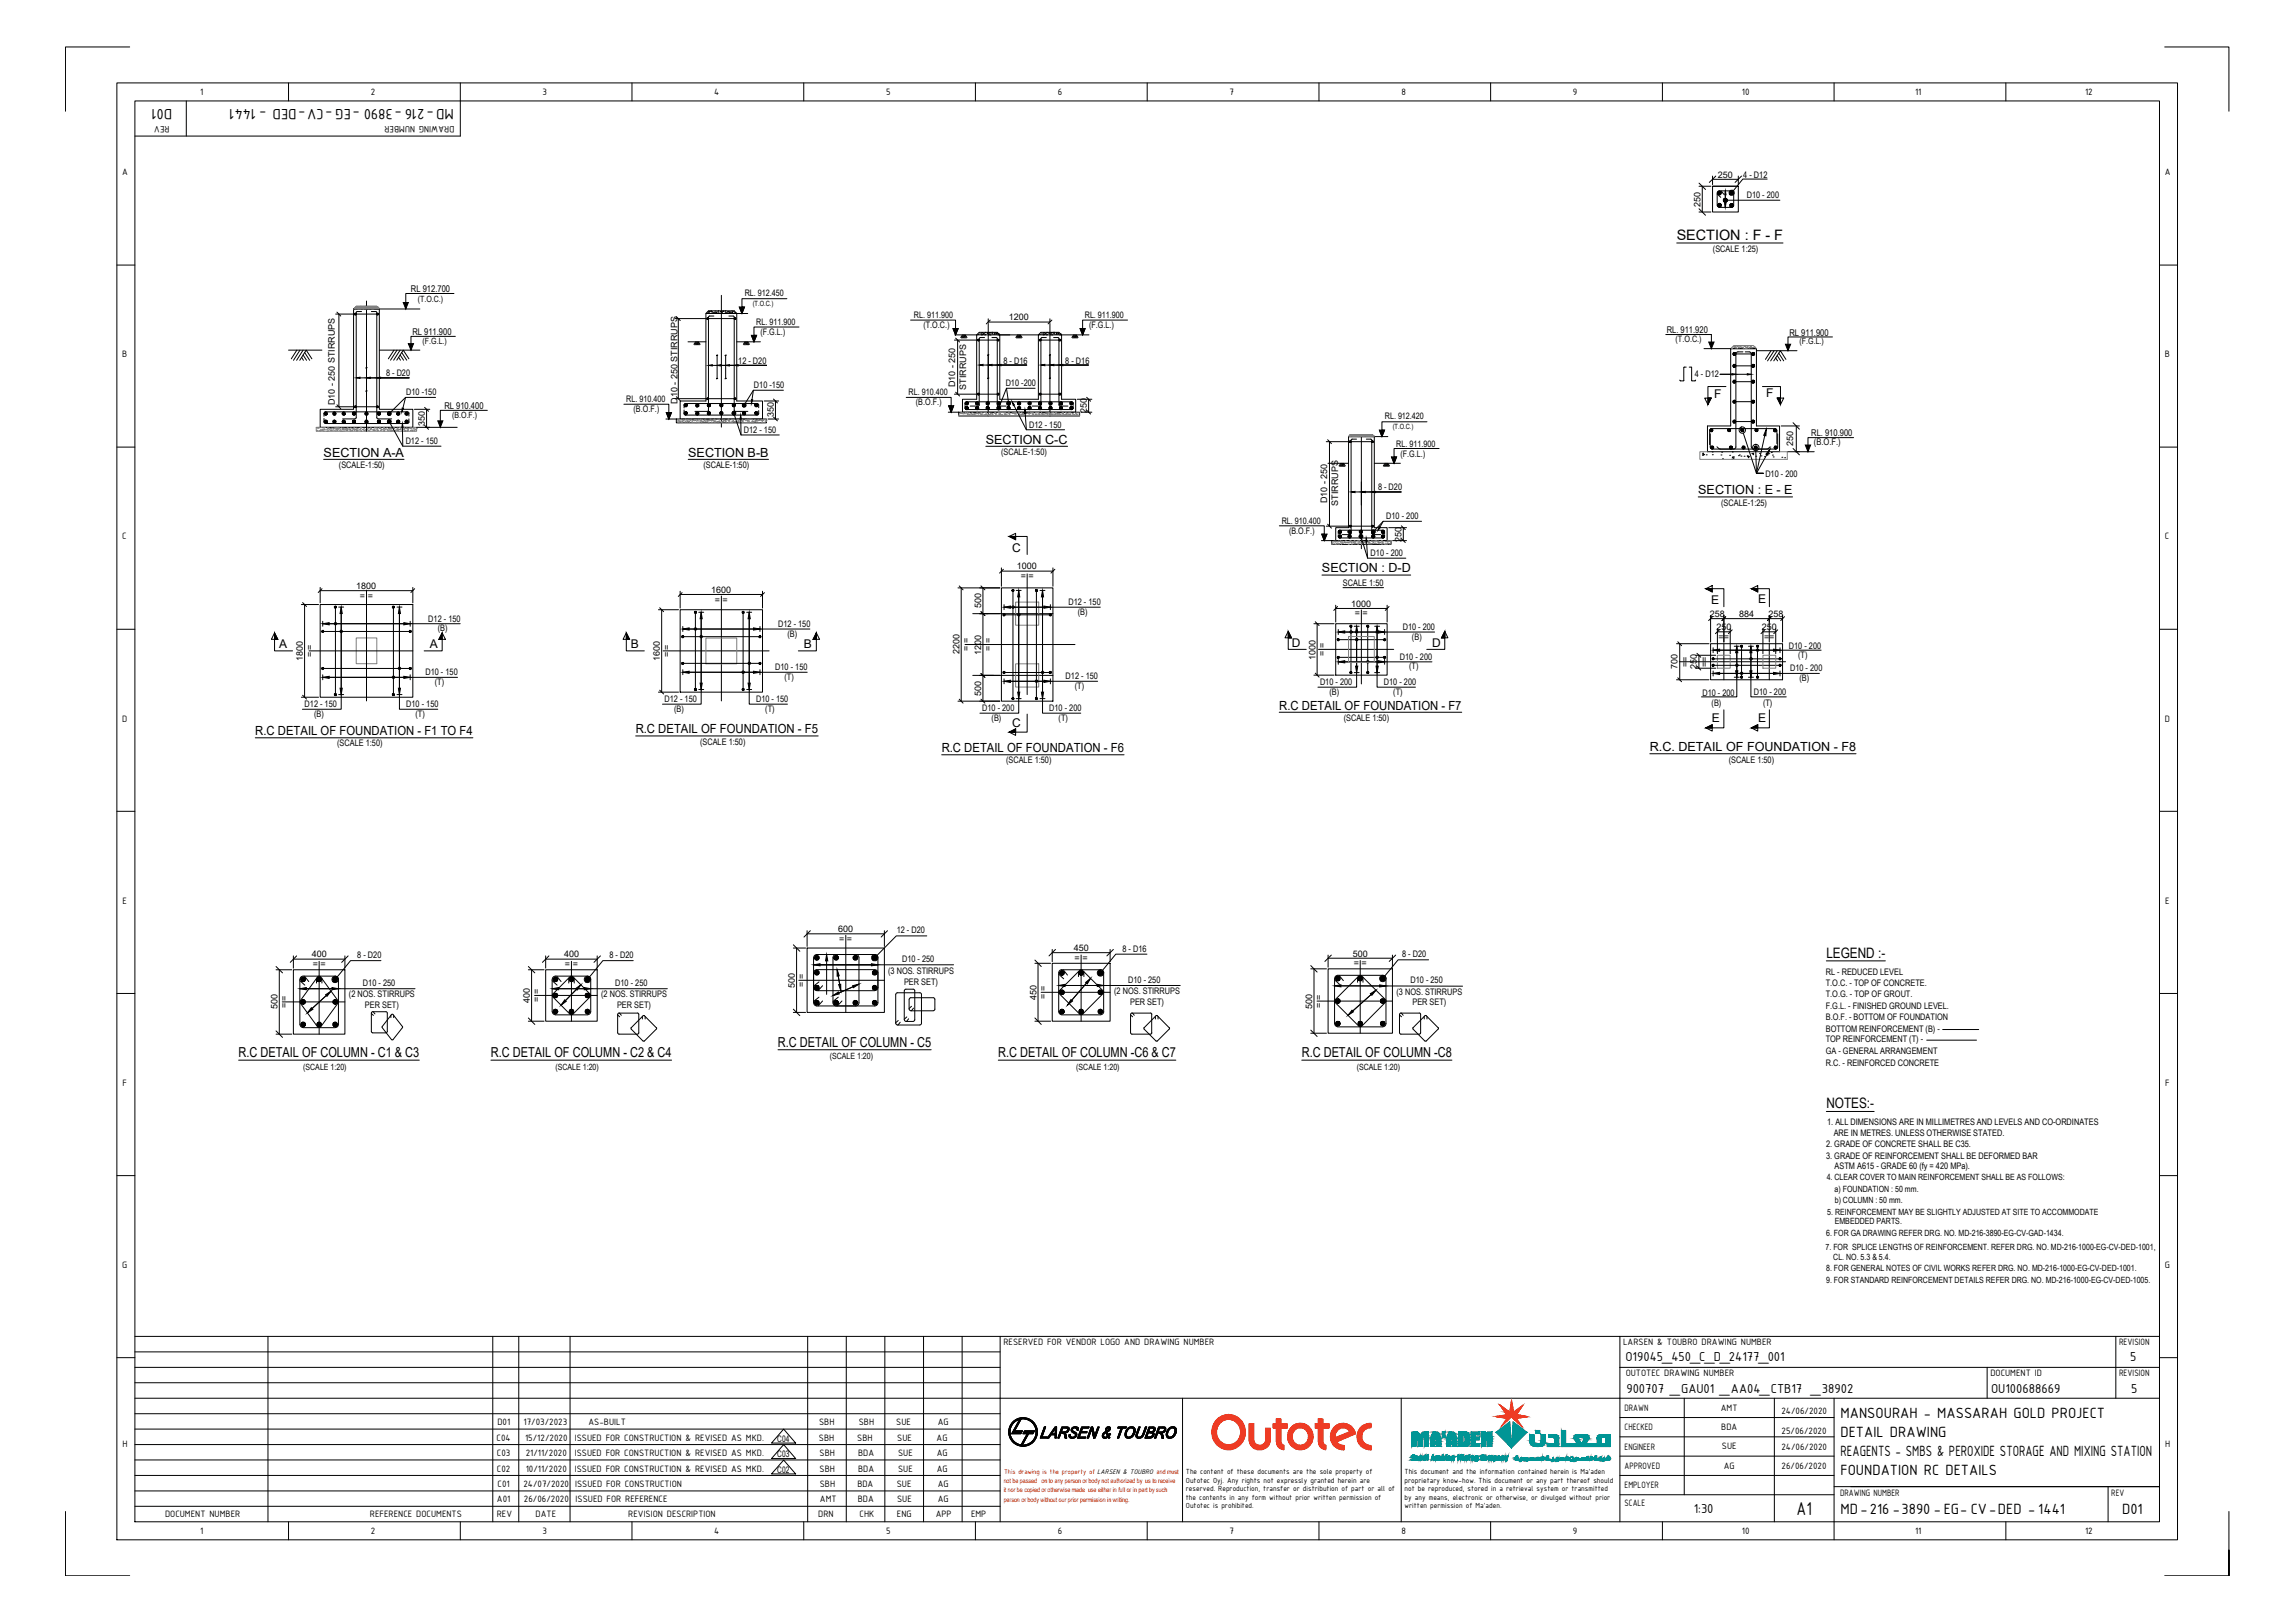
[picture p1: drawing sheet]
<svg xmlns="http://www.w3.org/2000/svg" width="841mm" height="594mm" viewBox="0 0 841 594" stroke-linecap="round" stroke-linejoin="round" font-family="sans-serif">
<defs><g id="words">
<text font-size="7.3" x="658.4" y="554.8">A1</text>
<g font-size="5.9">
<text x="63.1" y="39.8" transform="rotate(-180 63.1 39.8)">D01</text>
<text x="166.3" y="39.8" transform="rotate(-180 166.3 39.8)">MD-216 -3890 -EG -CV-DED - 1441</text>
<text x="674.5" y="519.2">MANSOURAH - MASSARAH GOLD PROJECT</text>
<text x="674.5" y="526.3">DETAIL DRAWING</text>
<text x="674.5" y="533.3">REAGENTS - SMBS &amp; PEROXIDE STORAGE AND MIXING STATION</text>
<text x="674.5" y="540.4">FOUNDATION RC DETAILS</text>
<text x="674.5" y="554.5">MD-216 -3890 -EG- CV-DED - 1441</text>
<text x="777.7" y="554.5">D01</text>
</g>
<g font-size="5.3">
<text x="614.5" y="87.9">SECTION : F - F</text>
<text x="669.3" y="350.8">LEGEND :-</text>
<text x="669.3" y="406">NOTES:-</text>
</g>
<g font-size="5.1">
<text x="595.7" y="498.4">O19045_450_C_D_24177_001</text>
<text x="780.7" y="498.4">5</text>
<text x="596" y="510.2">900707 _GAU01 _AA04_CTB17 _38902</text>
<text x="729.6" y="510.2">OU100688669</text>
<text x="781" y="510.2">5</text>
<text x="620.7" y="554.1">1:30</text>
</g>
<g font-size="5">
<text x="285.1" y="383.4">R.C DETAIL OF COLUMN - C5</text>
<text x="87.4" y="387.2">R.C DETAIL OF COLUMN - C1 &amp; C3</text>
<text x="179.9" y="387.2">R.C DETAIL OF COLUMN - C2 &amp; C4</text>
<text x="365.8" y="387.2">R.C DETAIL OF COLUMN -C6 &amp; C7</text>
<text x="477" y="387.2">R.C DETAIL OF COLUMN -C8</text>
</g>
<g font-size="4.6">
<text x="118.6" y="167.3">SECTION A-A</text>
<text x="252.2" y="167.3">SECTION B-B</text>
<text x="361.3" y="162.5">SECTION C-C</text>
<text x="622.3" y="181">SECTION : E - E</text>
<text x="484.4" y="209.6">SECTION : D-D</text>
<text x="468.8" y="259.9">R.C DETAIL OF FOUNDATION - F7</text>
<text x="93.5" y="269.3">R.C DETAIL OF FOUNDATION - F1 TO F4</text>
<text x="232.9" y="268.6">R.C DETAIL OF FOUNDATION - F5</text>
<text x="345.1" y="275.5">R.C DETAIL OF FOUNDATION - F6</text>
<text x="604.6" y="275.1">R.C. DETAIL OF FOUNDATION - F8</text>
</g>
<g font-size="4.4">
<text x="628.1" y="145.7">F</text>
<text x="647.3" y="145.5">F</text>
<text x="371" y="202.1">C</text>
<text x="627" y="221.2">E</text>
<text x="644.3" y="220.8">E</text>
<text x="102.3" y="237.4">A</text>
<text x="157.5" y="237.4">A</text>
<text x="231.2" y="237.4">B</text>
<text x="294.5" y="237.4">B</text>
<text x="473.4" y="236.9">D</text>
<text x="524.8" y="236.9">D</text>
<text x="371" y="266.2">C</text>
<text x="627.3" y="264.5">E</text>
<text x="644.3" y="264.5">E</text>
</g>
<g font-size="3.7">
<text x="73.4" y="34.8">1</text>
<text x="135.9" y="34.8">2</text>
<text x="198.8" y="34.7">3</text>
<text x="261.7" y="34.8">4</text>
<text x="324.7" y="34.7">5</text>
<text x="387.7" y="34.8">6</text>
<text x="450.6" y="34.8">7</text>
<text x="513.5" y="34.8">8</text>
<text x="576.4" y="34.7">9</text>
<text x="638.3" y="34.8">10</text>
<text x="701.8" y="34.8">11</text>
<text x="764.1" y="34.8">12</text>
<text x="62.1" y="46.3" transform="rotate(-180 62.1 46.3)">REV</text>
<text x="166.5" y="46.3" transform="rotate(-180 166.5 46.3)">DRAWING NUMBER</text>
<text x="44.7" y="64.2">A</text>
<text x="793.3" y="64.2">A</text>
<text x="44.8" y="130.9">B</text>
<text x="793.4" y="130.9">B</text>
<text x="44.8" y="197.6">C</text>
<text x="793.4" y="197.6">C</text>
<text x="44.7" y="264.3">D</text>
<text x="793.3" y="264.3">D</text>
<text x="44.9" y="331">E</text>
<text x="793.4" y="331">E</text>
<text x="44.9" y="397.7">F</text>
<text x="793.5" y="397.7">F</text>
<text x="44.8" y="464.4">G</text>
<text x="793.4" y="464.4">G</text>
<text x="367.7" y="492.8">RESERVED FOR VENDOR LOGO AND DRAWING NUMBER</text>
<text x="594.8" y="492.8">LARSEN &amp; TOUBRO DRAWING NUMBER</text>
<text x="776.5" y="492.8">REVISION</text>
<text x="595.7" y="504.1">OUTOTEC DRAWING NUMBER</text>
<text x="729.4" y="504.1">DOCUMENT ID</text>
<text x="776.5" y="504.1">REVISION</text>
<text x="595.3" y="516.8">DRAWN</text>
<text x="630.6" y="516.9">AMT</text>
<text x="652.8" y="518">24/06/2020</text>
<text x="182" y="527.7">C04</text>
<text x="182.3" y="522">D01</text>
<text x="191.8" y="522">17/03/2023</text>
<text x="192.4" y="527.7">15/12/2020</text>
<text x="210.6" y="527.7">ISSUED FOR CONSTRUCTION &amp; REVISED AS MKD.</text>
<text x="215.7" y="522">AS-BUILT</text>
<text x="300.1" y="527.7">SBH</text>
<text x="300.2" y="522">SBH</text>
<text x="314.1" y="527.7">SBH</text>
<text x="314.7" y="522">SBH</text>
<text x="328.5" y="522">SUE</text>
<text x="328.8" y="527.7">SUE</text>
<text x="343.2" y="527.7">AG</text>
<text x="343.6" y="522">AG</text>
<text x="595.3" y="523.9">CHECKED</text>
<text x="630.8" y="523.6">BDA</text>
<text x="652.9" y="525.1">25/06/2020</text>
<text x="44.9" y="530.1">H</text>
<text x="182.1" y="533.3">C03</text>
<text x="192.6" y="533.3">21/11/2020</text>
<text x="210.6" y="533.3">ISSUED FOR CONSTRUCTION &amp; REVISED AS MKD.</text>
<text x="300.3" y="533.3">SBH</text>
<text x="314.5" y="533.3">BDA</text>
<text x="329.1" y="533.3">SUE</text>
<text x="343.3" y="533.3">AG</text>
<text x="595.3" y="531">ENGINEER</text>
<text x="631" y="530.8">SUE</text>
<text x="652.8" y="531">24/06/2020</text>
<text x="793.4" y="530.1">H</text>
<text x="182.1" y="539">C02</text>
<text x="192.6" y="539">10/11/2020</text>
<text x="210.6" y="539">ISSUED FOR CONSTRUCTION &amp; REVISED AS MKD.</text>
<text x="300.3" y="539">SBH</text>
<text x="314.5" y="539">BDA</text>
<text x="329.1" y="539">SUE</text>
<text x="343.3" y="539">AG</text>
<text x="595.3" y="538">APPROVED</text>
<text x="631.7" y="538.1">AG</text>
<text x="652.9" y="538">26/06/2020</text>
<text x="182.3" y="544.6">C01</text>
<text x="191.8" y="544.6">24/07/2020</text>
<text x="210.8" y="544.6">ISSUED FOR CONSTRUCTION</text>
<text x="300.4" y="544.6">SBH</text>
<text x="314.2" y="544.6">BDA</text>
<text x="328.6" y="544.6">SUE</text>
<text x="343.7" y="544.6">AG</text>
<text x="595.3" y="545.1">EMPLOYER</text>
<text x="182.1" y="550.3">A01</text>
<text x="192" y="550.3">26/06/2020</text>
<text x="211" y="550.3">ISSUED FOR REFERENCE</text>
<text x="300.5" y="550.3">AMT</text>
<text x="314.4" y="550.3">BDA</text>
<text x="328.7" y="550.3">SUE</text>
<text x="343.6" y="550.3">AG</text>
<text x="595.3" y="551.6">SCALE</text>
<text x="674.3" y="548">DRAWING NUMBER</text>
<text x="773.7" y="548">REV</text>
<text x="60.5" y="555.7">DOCUMENT NUMBER</text>
<text x="135.6" y="555.7">REFERENCE DOCUMENTS</text>
<text x="182" y="555.7">REV</text>
<text x="196.3" y="555.7">DATE</text>
<text x="230.2" y="555.7">REVISION DESCRIPTION</text>
<text x="299.9" y="555.7">DRN</text>
<text x="315" y="555.7">CHK</text>
<text x="328.7" y="555.7">ENG</text>
<text x="342.9" y="555.7">APP</text>
<text x="355.8" y="555.7">EMP</text>
<text x="73.4" y="561.7">1</text>
<text x="135.9" y="561.8">2</text>
<text x="198.8" y="561.7">3</text>
<text x="261.7" y="561.7">4</text>
<text x="324.7" y="561.7">5</text>
<text x="387.7" y="561.8">6</text>
<text x="450.6" y="561.7">7</text>
<text x="513.5" y="561.7">8</text>
<text x="576.4" y="561.9">9</text>
<text x="638.3" y="561.7">10</text>
<text x="701.8" y="561.7">11</text>
<text x="764.1" y="561.8">12</text>
</g>
<g font-size="3.4">
<text x="150.6" y="107">RL 912.700</text>
<text x="151.1" y="122.7">RL 911.900</text>
<text x="610.8" y="122">RL. 911.920</text>
<text x="655.8" y="122.9">RL 911.900</text>
<text x="162.8" y="149.8">RL 910.400</text>
<text x="663.7" y="159.7">RL. 910.900</text>
<text x="664.7" y="163.1">(B.O.F.)</text>
</g>
<g font-size="3.3">
<text x="629.6" y="65">250</text>
<text x="638.8" y="65.1">4 - D12</text>
<text x="623.2" y="75.7" transform="rotate(-90 623.2 75.7)">250</text>
<text x="640.1" y="72.5">D10 - 200</text>
<text x="627.7" y="92.3">(SCALE 1:25)</text>
<text x="272.9" y="108.5">RL. 912.450</text>
<text x="277.1" y="119.1">RL. 911.900</text>
<text x="334.9" y="116.6">RL. 911.900</text>
<text x="369.7" y="117.3">1200</text>
<text x="397.5" y="116.6">RL. 911.900</text>
<text x="278.7" y="122.7">(F.G.L.)</text>
<text x="338.4" y="120.2">(T.O.C.)</text>
<text x="399.1" y="120.2">(F.G.L.)</text>
<text x="141.5" y="137.8">8 - D20</text>
<text x="270.5" y="133.3">12 - D20</text>
<text x="367.7" y="133.2">8 - D16</text>
<text x="390.4" y="133.2">8 - D16</text>
<text x="621.1" y="138">4 - D12</text>
<text x="276.3" y="142.2">D10 -150</text>
<text x="350.1" y="141.7" transform="rotate(-90 350.1 141.7)">D10 - 250</text>
<text x="354.1" y="142.8" transform="rotate(-90 354.1 142.8)">STIRRUPS</text>
<text x="368.5" y="141.5">D10 -200</text>
<text x="122.7" y="148.5" transform="rotate(-90 122.7 148.5)">D10 - 250 STIRRUPS</text>
<text x="148.8" y="144.8">D10 -150</text>
<text x="229.5" y="147.4">RL. 910.400</text>
<text x="248.2" y="147.8" transform="rotate(-90 248.2 147.8)">D10 - 250 STIRRUPS</text>
<text x="333" y="144.8">RL. 910.400</text>
<text x="335.6" y="148.5">(B.O.F.)</text>
<text x="155.7" y="156" transform="rotate(-90 155.7 156)">350</text>
<text x="232.2" y="151">(B.O.F.)</text>
<text x="283.5" y="152.9" transform="rotate(-90 283.5 152.9)">350</text>
<text x="398.3" y="151.3" transform="rotate(-90 398.3 151.3)">250</text>
<text x="507.5" y="153.6">RL. 912.420</text>
<text x="272.6" y="158.6">D12 - 150</text>
<text x="377.2" y="156.7">D12 - 150</text>
<text x="148.7" y="162.7">D12 - 150</text>
<text x="366.8" y="166.7">(SCALE-1:50)</text>
<text x="511.7" y="163.6">RL. 911.900</text>
<text x="513.2" y="167.2">(F.G.L.)</text>
<text x="657.2" y="163.4" transform="rotate(-90 657.2 163.4)">250</text>
<text x="124.2" y="171.5">(SCALE-1:50)</text>
<text x="257.8" y="171.5">(SCALE-1:50)</text>
<text x="505" y="179.6">8 - D20</text>
<text x="646.9" y="174.6">D10 - 200</text>
<text x="486.4" y="184.2" transform="rotate(-90 486.4 184.2)">D10 - 250</text>
<text x="490.4" y="185.3" transform="rotate(-90 490.4 185.3)">STIRRUPS</text>
<text x="630.8" y="185.3">(SCALE-1:25)</text>
<text x="469.7" y="191.9">RL. 910.400</text>
<text x="508" y="190.3">D10 - 200</text>
<text x="472.4" y="195.6">(B.O.F.)</text>
<text x="502.3" y="203.7">D10 - 200</text>
<text x="513.6" y="198.3" transform="rotate(-90 513.6 198.3)">250</text>
<text x="372.6" y="208.5">1000</text>
<text x="130.5" y="215.7">1800</text>
<text x="374" y="212.1">= =</text>
<text x="492.2" y="214.6">SCALE 1:50</text>
<text x="131.9" y="219.3">= =</text>
<text x="260.6" y="217.1">1600</text>
<text x="262" y="220.7">= =</text>
<text x="391.5" y="221.7">D12 - 150</text>
<text x="157" y="227.8">D12 - 150</text>
<text x="359.6" y="222.8" transform="rotate(-90 359.6 222.8)">500</text>
<text x="395" y="225.2">(B)</text>
<text x="495.1" y="222.2">1000</text>
<text x="496.5" y="225.8">= =</text>
<text x="626.6" y="225.9">258</text>
<text x="637.3" y="225.9">884</text>
<text x="648.1" y="225.9">258</text>
<text x="160.4" y="231.3">(B)</text>
<text x="285.1" y="229.7">D12 - 150</text>
<text x="288.5" y="233.2">(B)</text>
<text x="514" y="230.8">D10 - 200</text>
<text x="629" y="230.6">250</text>
<text x="645.7" y="230.6">250</text>
<text x="351.6" y="239.7" transform="rotate(-90 351.6 239.7)">2200</text>
<text x="355.2" y="238.4" transform="rotate(-90 355.2 238.4)">= =</text>
<text x="359.6" y="239.8" transform="rotate(-90 359.6 239.8)">1200</text>
<text x="363.2" y="238.4" transform="rotate(-90 363.2 238.4)">= =</text>
<text x="517.4" y="234.3">(B)</text>
<text x="629.8" y="234.5">==</text>
<text x="646.5" y="234.5">==</text>
<text x="655.6" y="237.5">D10 - 200</text>
<text x="111" y="242.2" transform="rotate(-90 111 242.2)">1800</text>
<text x="114.6" y="240.8" transform="rotate(-90 114.6 240.8)">= =</text>
<text x="241.8" y="242.2" transform="rotate(-90 241.8 242.2)">1600</text>
<text x="245.4" y="240.8" transform="rotate(-90 245.4 240.8)">= =</text>
<text x="284.1" y="245.5">D10 - 150</text>
<text x="482" y="241.6" transform="rotate(-90 482 241.6)">1000</text>
<text x="485.6" y="240.3" transform="rotate(-90 485.6 240.3)">= =</text>
<text x="513" y="241.7">D10 - 200</text>
<text x="516.4" y="245.2">(T)</text>
<text x="614.8" y="245.1" transform="rotate(-90 614.8 245.1)">700</text>
<text x="618.7" y="244.3" transform="rotate(-90 618.7 244.3)">==</text>
<text x="621.8" y="245.1" transform="rotate(-90 621.8 245.1)">250</text>
<text x="625.7" y="244.3" transform="rotate(-90 625.7 244.3)">==</text>
<text x="656" y="245.9">D10 - 200</text>
<text x="658.9" y="241.1">(T)</text>
<text x="155.9" y="247.4">D10 - 150</text>
<text x="159.3" y="250.9">(T)</text>
<text x="287.5" y="249">(T)</text>
<text x="390.5" y="248.8">D12 - 150</text>
<text x="483.7" y="251">D10 - 200</text>
<text x="507.1" y="251">D10 - 200</text>
<text x="659.5" y="249.4">(B)</text>
<text x="243.5" y="257.2">D12 - 150</text>
<text x="277.1" y="257.2">D10 - 150</text>
<text x="359.6" y="254.8" transform="rotate(-90 359.6 254.8)">500</text>
<text x="393.9" y="252.4">(T)</text>
<text x="487.2" y="254.5">(B)</text>
<text x="510.6" y="254.5">(T)</text>
<text x="623.9" y="254.8">D10 - 200</text>
<text x="642.7" y="254.7">D10 - 200</text>
<text x="111.6" y="259.1">D12 - 150</text>
<text x="115.1" y="262.6">(B)</text>
<text x="148.9" y="259.1">D10 - 150</text>
<text x="152.3" y="262.6">(T)</text>
<text x="247" y="260.7">(B)</text>
<text x="280.4" y="260.7">(T)</text>
<text x="359.9" y="260.5">D10 - 200</text>
<text x="384.5" y="260.5">D10 - 200</text>
<text x="627.2" y="258.6">(B)</text>
<text x="646.1" y="258.5">(T)</text>
<text x="363.4" y="264">(B)</text>
<text x="387.9" y="264">(T)</text>
<text x="492.4" y="264">(SCALE 1:50)</text>
<text x="123.6" y="273.4">(SCALE 1:50)</text>
<text x="256.5" y="272.7">(SCALE 1:50)</text>
<text x="368.7" y="279.6">(SCALE 1:50)</text>
<text x="633.5" y="279.5">(SCALE 1:50)</text>
<text x="307.2" y="341.4">600</text>
<text x="328.6" y="341.9">12 - D20</text>
<text x="307.5" y="345">= =</text>
<text x="114.3" y="350.7">400</text>
<text x="130.9" y="351">8 - D20</text>
<text x="206.7" y="350.7">400</text>
<text x="223.3" y="351">8 - D20</text>
<text x="330.6" y="352.5">D10 - 250</text>
<text x="393.5" y="348.3">450</text>
<text x="393.8" y="351.9">= =</text>
<text x="411.3" y="348.6">8 - D16</text>
<text x="495.8" y="350.4">500</text>
<text x="496.1" y="353.9">= =</text>
<text x="513.8" y="350.5">8 - D20</text>
<text x="114.6" y="354.2">= =</text>
<text x="207" y="354.2">= =</text>
<text x="325.4" y="356.8">(3 NOS. STIRRUPS</text>
<text x="413.4" y="359.9">D10 - 250</text>
<text x="669.1" y="357.3">RL - REDUCED LEVEL</text>
<text x="127.9" y="365.3">(2 NOS. STIRRUPS</text>
<text x="133" y="361">D10 - 250</text>
<text x="220.3" y="365.3">(2 NOS. STIRRUPS</text>
<text x="225.5" y="361">D10 - 250</text>
<text x="291.3" y="361.8" transform="rotate(-90 291.3 361.8)">500</text>
<text x="294.8" y="361.4" transform="rotate(-90 294.8 361.4)">= =</text>
<text x="331.3" y="360.7">PER SET)</text>
<text x="383.4" y="365.8" transform="rotate(-90 383.4 365.8)">= =</text>
<text x="408.3" y="364.2">(2 NOS. STIRRUPS</text>
<text x="511.8" y="364.3">(3 NOS. STIRRUPS</text>
<text x="516.9" y="360">D10 - 250</text>
<text x="669.1" y="361">T.O.C. - TOP OF CONCRETE.</text>
<text x="669.1" y="365">T.O.G. - TOP OF GROUT.</text>
<text x="101.7" y="369.7" transform="rotate(-90 101.7 369.7)">500</text>
<text x="105.3" y="369.3" transform="rotate(-90 105.3 369.3)">= =</text>
<text x="133.7" y="369.3">PER SET)</text>
<text x="194.2" y="367.3" transform="rotate(-90 194.2 367.3)">400</text>
<text x="197.7" y="367" transform="rotate(-90 197.7 367)">= =</text>
<text x="226.1" y="369.3">PER SET)</text>
<text x="379.8" y="366.1" transform="rotate(-90 379.8 366.1)">450</text>
<text x="414.1" y="368.2">PER SET)</text>
<text x="480.9" y="369.4" transform="rotate(-90 480.9 369.4)">500</text>
<text x="484.4" y="369" transform="rotate(-90 484.4 369)">= =</text>
<text x="517.6" y="368.2">PER SET)</text>
<text x="669.1" y="369.5">F.G.L. - FINISHED GROUND LEVEL.</text>
<text x="669.1" y="373.5">B.O.F. - BOTTOM OF FOUNDATION</text>
<text x="669.1" y="377.9">BOTTOM REINFORCEMENT (B) -</text>
<text x="669.1" y="381.8">TOP REINFORCEMENT (T) -</text>
<text x="669.1" y="386.1">GA - GENERAL ARRANGEMENT</text>
<text x="669.1" y="390.3">R.C. - REINFORCED CONCRETE</text>
<text x="669.6" y="412.1">1. ALL DIMENSIONS ARE IN MILLIMETRES AND LEVELS AND CO-ORDINATES</text>
<text x="672" y="416">ARE IN METRES. UNLESS OTHERWISE STATED.</text>
<text x="669.2" y="420.2">2. GRADE OF CONCRETE SHALL BE C35.</text>
<text x="669.2" y="424.6">3. GRADE OF REINFORCEMENT SHALL BE DEFORMED BAR</text>
<text x="672.3" y="428.1">ASTM A615 - GRADE 60 (fy = 420 MPa).</text>
<text x="284.8" y="533.8">C03</text>
<text x="284.8" y="528.1">C04</text>
<text x="284.8" y="539.4">C02</text>
</g>
<text font-size="3.2" x="614" y="125.4">(T.O.C.)</text>
<g font-size="3.1">
<text x="153.1" y="110.5">(T.O.C.)</text>
<text x="154.9" y="126">(F.G.L.)</text>
<text x="659.5" y="126.2">(F.G.L.)</text>
<text x="165.7" y="153">(B.O.F.)</text>
<text x="304.1" y="388">(SCALE 1:20)</text>
<text x="111.1" y="391.9">(SCALE 1:20)</text>
<text x="203.6" y="391.9">(SCALE 1:20)</text>
<text x="394.4" y="391.9">(SCALE 1:20)</text>
<text x="497.2" y="391.9">(SCALE 1:20)</text>
<text x="669.4" y="432.1">4. CLEAR COVER TO MAIN REINFORCEMENT SHALL BE AS FOLLOWS:</text>
<text x="672.3" y="436.6">a) FOUNDATION : 50 mm.</text>
<text x="672.4" y="440.6">b) COLUMN : 50 mm.</text>
<text x="669.6" y="445">5. REINFORCEMENT MAY BE SLIGHTLY ADJUSTED AT SITE TO ACCOMMODATE</text>
<text x="672.4" y="448.2">EMBEDDED PARTS.</text>
<text x="669.2" y="452.8">6. FOR GA DRAWING REFER DRG. NO. MD-216-3890-EG-CV-GAD-1434.</text>
<text x="669" y="457.8">7. FOR SPLICE LENGTHS OF REINFORCEMENT. REFER DRG. NO. MD-216-1000-EG-CV-DED-1001,</text>
<text x="671.8" y="461.5">CL. NO. 5.3 &amp; 5.4.</text>
<text x="669.2" y="465.5">8. FOR GENERAL NOTES OF CIVIL WORKS REFER DRG. NO. MD-216-1000-EG-CV-DED-1001.</text>
<text x="669.2" y="469.7">9. FOR STANDARD REINFORCEMENT DETAILS REFER DRG. NO. MD-216-1000-EG-CV-DED-1005.</text>
</g>
<g font-size="2.9">
<text x="434.6" y="539.9">The content of these documents are the sole property of</text>
<text x="514.7" y="539.9">This document and the information contained herein is Ma'aden</text>
<text x="434.6" y="543.1">Outotec Oyj. Any rights not expressly granted herein are</text>
<text x="514.7" y="543.1">proprietary know-how. This document or any part thereof should</text>
<text x="434.6" y="546.2">reserved. Reproduction, transfer or distribution of part or all of</text>
<text x="434.6" y="549.4">the contents in any form without prior written permission of</text>
<text x="514.7" y="546.2">not be reproduced, stored in a retrieval system or transmitted</text>
<text x="514.7" y="549.4">by any means, electronic or otherwise, or divulged without prior</text>
<text x="434.6" y="552.5">Outotec is prohibited.</text>
<text x="514.7" y="552.5">written permission of Ma'aden.</text>
</g>
<g font-size="2.6">
<text x="275.8" y="112.1">(T.O.C.)</text>
<text x="510.4" y="157.2">(T.O.C.)</text>
</g>
<text font-size="2.6" fill="#f00" x="367.9" y="539.7">This drawing is the property of LARSEN &amp; TOUBRO and must</text>
<g font-size="2.4" fill="#f00">
<text x="367.8" y="543.2">not be passed on to any person or body not authorized by us to receive</text>
<text x="367.8" y="546.5">it nor be copied or otherwise made use either in full or in part by such</text>
<text x="367.8" y="550">person or body without our prior permission in writing.</text>
</g>
</g></defs>
<!-- layer: CI-EXISTING -->
<g fill="none" stroke="#808080" stroke-width=".37">
<path d="M129.9 112.9h.1M130 113h.1M130.1 113.1h.1M130.2 112.6h.1M130.2 112.7h.1M130.3 113.1h.1M130.4 112.7h.1M130.4 112.4h.1M130.5 112.3h.1M130.5 112.6h.1M130.6 112.4h.1M130.6 112.8h.1"/>
<path d="M130.6 112.7h.1M130.7 112.9h.1M130.8 113h.1M130.8 112.9h.1M130.9 112.6h.1M130.9 113.1h.1M131 112.6h.1M131.1 113.1h.1M131.2 112.4h.1M131.2 112.8h.1M131.2 112.5h.1M131.2 112.3h.1"/>
<path d="M131.3 112.4h.1M131.4 113.1h.1M131.4 112.9h.1M131.5 112.6h.1M131.5 113h.1M131.5 112.5h.1M131.6 112.7h.1M131.6 112.5h.1M131.7 112.6h.1M131.8 113.1h.1M131.8 112.4h.1M131.8 112.8h.1"/>
<path d="M131.9 113.1h.1M131.9 112.9h.1M132 112.3h.1M132 112.2h.1M132.1 112.4h.1M132.1 112.2h.1M132.2 112.6h.1M132.2 113h.1M132.2 112.9h.1M132.2 112.4h.1M132.3 112.4h.1M132.3 113h.1"/>
<path d="M132.4 113h.1M132.4 112.4h.1M132.4 112.6h.1M132.5 112.8h.1M132.5 113h.1M132.5 112.7h.1M132.7 113h.1M132.7 112.6h.1M132.7 112.3h.1M132.8 113h.1M132.8 112.9h.1M132.8 112.3h.1"/>
<path d="M132.8 112.4h.1M132.9 112.9h.1M133 112.3h.1M133 112.2h.1M133 113.1h.1M133 112.9h.1M133.1 112.3h.1M133.1 112.8h.1M133.2 112.9h.1M133.2 112.6h.1M133.3 112.5h.1M133.4 112.9h.1"/>
<path d="M133.4 112.6h.1M133.4 113h.1M133.5 112.2h.1M133.5 112.3h.1M133.5 112.7h.1M133.6 112.2h.1M133.6 112.4h.1M133.7 112.3h.1M133.7 112.8h.1M133.8 113h.1M133.8 112.2h.1M133.8 112.8h.1"/>
<path d="M133.9 112.6h.1M134 112.2h.1M134 113.1h.1M134 112.6h.1M134 112.8h.1M134 112.3h.1M134.1 113h.1M134.2 112.3h.1M134.2 112.5h.1M134.3 112.4h.1M134.4 112.3h.1M134.4 112.8h.1"/>
<path d="M134.4 112.9h.1M134.4 112.7h.1M134.5 112.7h.1M134.5 113h.1M134.6 112.6h.1M134.6 113h.1M134.6 112.7h.1M134.9 112.2h.1M134.9 113.1h.1M135 112.3h.1M135 112.8h.1M135 112.7h.1"/>
<path d="M135.1 112.4h.1M135.1 112.7h.1M135.2 112.9h.1M135.2 112.5h.1M135.2 113h.1M135.3 112.5h.1M135.3 112.6h.1M135.3 113h.1M135.4 112.6h.1M135.4 112.7h.1M135.6 112.3h.1M135.6 112.8h.1"/>
<path d="M135.6 112.6h.1M135.7 112.9h.1M135.7 112.3h.1M135.7 112.6h.1M135.8 112.4h.1M135.9 112.3h.1M135.9 112.5h.1M135.9 113h.1M135.9 112.9h.1M136 112.3h.1M136 113h.1M136.1 112.5h.1"/>
<path d="M136.2 113.1h.1M136.2 112.6h.1M136.2 112.3h.1M136.3 112.7h.1M136.3 112.5h.1M136.4 112.5h.1M136.4 112.7h.1M136.5 113.1h.1M136.5 112.3h.1M136.5 112.5h.1M136.6 113h.1M136.6 112.3h.1"/>
<path d="M136.6 112.5h.1M136.6 113.1h.1M136.6 112.9h.1M136.8 113h.1M136.8 112.3h.1M136.8 112.7h.1M136.9 112.4h.1M136.9 112.6h.1M137 112.4h.1M137.2 112.5h.1M137.2 113h.1M137.2 112.3h.1"/>
<path d="M137.2 112.4h.1M137.3 113h.1M137.3 112.3h.1M137.4 112.7h.1M137.4 112.9h.1M137.4 113h.1M137.5 112.3h.1M137.5 112.7h.1M137.5 113h.1M137.6 112.3h.1M137.6 113h.1M137.7 112.6h.1"/>
<path d="M137.7 113h.1M137.7 112.3h.1M137.8 112.5h.1M137.8 113h.1M137.8 112.3h.1M137.9 112.3h.1M137.9 112.9h.1M138 112.3h.1M138.1 112.2l.9 1-.9-1h-7.6l-.9 1M138.1 112.9h.1M138.1 112.5h.1M138.1 112.3h.1"/>
<path d="M138.1 112.7h.1M138.2 113h.1M138.3 112.7h.1M138.4 113h.1M138.4 112.8h.1M138.4 112.6h.1M138.5 112.8h.1M138.6 113h.1M634.2 127.7l1.2-1.2h7.1l1.2 1.2M634.6 127.6h.1M634.6 127.4h.1M635.2 126.9h.1"/>
<path d="M635.3 127h.1M635.4 127.2h.1M635.5 126.9h.1M635.5 126.8h.1M635.6 127.3h.1M635.6 126.8h.1M635.9 127.4h.1M635.9 126.8h.1M636 127.2h.1M636.5 127.7h.1M636.5 126.8h.1M636.6 126.9h.1"/>
<path d="M636.8 126.7h.1M636.9 127.2h.1M637.1 127.3h.1M637.1 126.7h.1M637.2 127.4h.1M637.4 126.8h.1M637.8 127h.1M637.8 126.6h.1M637.9 127.3h.1M638 127.4h.1M638.4 127.1h.1M638.5 127.4h.1"/>
<path d="M638.6 127.3h.1M638.9 127.7h.1M639 126.9h.1M639.3 126.8h.1M639.4 126.9h.1M639.6 127.6h.1M639.6 127.4h.1M639.8 127.6h.1M639.9 127.1h.1M639.9 127.3h.1M640.1 127.3h.1M640.2 127.5h.1"/>
<path d="M640.3 126.9h.1M640.8 127.4h.1M641 127.4h.1M641.1 127.4h.1M641.3 126.9h.1M641.3 127.1h.1M641.5 127.4h.1M641.5 126.9h.1M641.5 127.3h.1M641.8 127.3h.1M641.8 127.4h.1M642.1 127.3h.1"/>
<path d="M642.2 127.3h.1M642.4 127.2h.1M642.8 127.2h.1M642.9 127.1h.1M643 127.3h.1M115.9 156.5h36.8v1.5h-36.8zM248.3 154.6h.1M248.5 154.1h.1M248.6 154.9h.1M248.6 154.1h.1M248.9 154.5h.1M248.9 153.6h.1"/>
<path d="M249 154.2h.1M249.1 153.7h.1M249.1 154.3l.2-.1zM249.5 153.6h.1M249.6 154.8h.1M249.8 154.4h.1M249.8 153.9h.1M249.8 154.7h.1M250.2 154.2h.1M250.3 153.8h.1M250.4 154h.1M251 154.5h.1"/>
<path d="M251.1 153.7h.1M251.1 153.6l.2-.1zM251.3 154.2h.1M251.6 153.8h.1M251.8 153.8h.1M251.9 154.1h.1M252 154.4l-.2 .1zM252.3 154.4h.1M252.3 153.6h.1M252.4 154.3h.1M252.8 154.4h.1M252.8 154h.1"/>
<path d="M252.9 153.9h.1M253.2 153.5h.1M253.5 154.2h.1M253.7 154.7h.1M253.7 154.5h.1M253.8 154.1h.1M254.2 153.9h.1M254.3 153.8h.1M254.3 154.7h.1M254.7 153.7h.1M254.7 154.8h.1M254.7 154h.1"/>
<path d="M254.9 153.7h.1M255.2 154.5h.1M255.2 153.8h.1M255.4 154.7l-.1 .1zM255.5 154h.1M255.8 153.6h.1M255.9 153.9h.1M255.9 154.7h.1M256 154.7l.2-.1zM256.1 154.7h.1M256.6 153.6h.1M256.7 154.3h.1"/>
<path d="M256.7 153.6v.3l-.2-.1zM256.7 154h.1M257.1 154.5h.1M257.1 154.8v.1M257.2 153.7h.1M257.3 154.3h.1M257.5 154.4h.1M258 154.1h.1M258 153.9h.2zM258.2 154.1h.1M258.3 154.3h.1M258.4 153.5h.1"/>
<path d="M258.9 154.1h.1M259.1 154.2l.2-.2zM259.3 154.1h.1M259.6 154.1h.1M259.6 154.8l-.1 .1M259.7 154.8h.1M259.7 153.9h.1M260.1 153.5h.2M260.3 153.5h.1M260.3 153.9h.1M260.6 154.7h.1M260.6 154.2h.1"/>
<path d="M260.8 154.8h.1M260.8 154h.1M261.2 153.7h.1M261.6 154.1h.1M261.6 153.7h.1M261.9 153.5h.1M261.8 154.4l-.2 .2zM261.9 154.2h.1M262 153.8h.1M262 154.6h.1M262.1 154.5h.1M262.7 154.4h.1"/>
<path d="M262.7 153.6h.1M263 154.9h.1M263.1 154.3h.1M263.3 154.4h.1M263.3 153.6h.1M263.3 153.5h.1M263.6 153.6h.1M263.6 154.3h.1M264.4 154.6h.1M264.4 154.8v.1M264.4 154.4h.1M264.4 154.8l-.1 .1"/>
<path d="M264.4 154.3h.1M264.5 153.5h.1M264.9 154.3l.2-.1zM265.1 154.1h.1M265.4 153.8h.1M265.7 154.1h.1M265.7 154h.1M265.7 154.4h.1M265.8 154.4h.1M266 154.8h.1M266.6 153.9h.1M266.7 153.5h.1"/>
<path d="M266.9 154.7h.1M266.9 153.9h.1M266.9 153.6l.2-.1zM267 154.4h.1M267.1 153.9h.1M267.2 154.1h.1M267.5 154.7h.1M267.7 154.7h.1M268 153.6h.1M268.1 153.8h.1M268.1 154.6h.1M268.3 154.5h.1"/>
<path d="M268.5 154.4h.1M268.5 153.9h.1M268.7 153.6h.1M268.8 154.2h.1M269 154.4h.1M269.1 154.4h.1M269.2 153.6h.1M269.4 154.4h.1M269.4 153.6h.1M269.5 154.6h.1M269.6 153.5h.1M269.9 153.7h.1"/>
<path d="M270.5 153.7h.1M270.5 154.2h.1M270.6 154.2h.1M270.8 154.6h.1M271.1 154.1h.1M271.6 153.5h.2M271.8 154.1h.1M271.8 153.7h.1M271.8 154.7l.2-.1zM271.9 154h.1M272 154h.1M272.1 154.7h.1"/>
<path d="M272.2 154.4l-.1 .1zM272.8 154.8h.1M272.9 154.8h.1M273 154.7h.1M273 153.9h.1M273.1 153.8h.1M273.3 153.7h.1M273.4 154.7h.1M273.5 154.7h.1M273.5 153.9h.1M273.8 153.9h.2zM273.8 153.5h.1"/>
<path d="M274 154.5h.1M274.1 153.9l.2-.2zM274.1 153.8h.1M274.2 154.5h.1M274.3 153.7h.1M274.3 153.9h.1M274.4 154.6h.1M274.6 154.8h.1M274.7 153.5h.1M275.1 153.6h.1M275.4 154.8l-.1 .1M275.4 154.8v.1"/>
<path d="M275.4 154.4h.1M275.5 153.6h.1M275.6 153.9h.1M275.6 154.3h.1M275.7 154.7l-.2 .1zM275.9 154.4h.1M275.9 154.8h.1M276.4 153.6h.1M276.5 154.3h.1M276.7 154.2h.1M276.7 154.2l.1-.1zM276.9 153.9h.1"/>
<path d="M277 154.1h.1M277.4 154.1h.1M277.4 154.8v.1M277.4 154.2h.1M277.7 153.7h.1M277.9 154h.1M277.9 154.8h.1M278.2 154h.1M278.4 153.9h.1M278.9 154.9h.1M279 154h.1M279 153.7h.1"/>
<path d="M279.1 154.7h.1M279.1 153.9h.1M279.4 154.4v.3h-.2zM279.5 154.1h.1M279.6 153.9h.1M279.8 153.6h.1M279.9 154.7h.1M280.2 153.8h.1M280.4 153.7h.1M280.4 154.5h.1M280.4 153.5h.1M280.4 153.8h.1"/>
<path d="M280.5 153.5h.1M280.7 154.3l.2-.1zM280.7 154.1h.1M351.4 152h.1M351.5 152.2h.1M351.6 151.5h.1M352 151.4h.1M352.1 152.2h.1M352.1 151.3h.1M352.4 151.2l.1-.1zM352.5 151.5h.1M352.5 152.3h.1"/>
<path d="M352.7 151.2h.1M353 152h.1M353 151.3h.1M353.2 152.2h.1M353.3 151.5h.1M353.6 151.1h.1M353.7 151.4h.1M353.7 152.2h.1M353.8 152.2l.2-.1zM353.9 152.1h.1M354.4 151.1h.1M354.5 151.8h.1"/>
<path d="M354.5 151.1v.3l-.2-.1zM354.5 151.5h.1M354.9 152h.1M354.9 152.3v.1M355 151.2h.1M355.1 151.7h.1M355.2 151.9h.1M355.8 151.6h.1M355.8 151.4h.2zM356 151.7h.1M356.2 151h.1M356.2 151.8h.1"/>
<path d="M356.6 151.7h.1M356.9 151.7l.2-.2zM357.1 151.6h.1M357.4 151.7h.1M357.4 152.3l-.1 .1M357.4 152.3v.1M357.5 151.4h.1M357.5 152.3h.1M357.9 151h.1M358 151h.1M358 151.4h.1M358.1 151.4h.1"/>
<path d="M358.4 152.2h.1M358.4 151.7h.1M358.5 152.3h.1M358.6 151.5h.1M359 151.2h.1M359.4 151.6h.1M359.4 151.2h.1M359.7 151h.1M359.6 151.9l-.2 .2zM359.6 151.7h.1M359.8 152.1h.1M359.9 151.3h.1"/>
<path d="M359.9 152h.1M360.5 151.9h.1M360.5 151.1h.1M360.8 152.4h.1M360.9 151.8h.1M361 151.9h.1M361.1 151.1h.1M361.1 151h.1M361.4 151.8h.1M361.4 151.1l-.1 .2zM362.1 152.4h.1M362.1 152.1h.1"/>
<path d="M362.2 151.9h.1M362.2 151.8h.1M362.3 151h.1M362.7 151.8l.2-.1zM362.9 151.6h.1M363.2 151.3h.1M363.5 151.6h.1M363.5 151.5h.1M363.5 151.9h.1M363.8 152.3h.1M364.4 151.4h.1M364.5 151h.1"/>
<path d="M364.7 152.2h.1M364.7 151.4h.1M364.9 151h.1M364.8 151.9h.1M364.9 151.4l-.1 .2zM364.9 151.7h.1M365.3 152.1h.1M365.5 152.2h.1M365.7 151.1h.1M365.9 151.3h.1M365.9 152.1h.1M365.9 151.2h.1"/>
<path d="M365.9 152h.1M366 152h.1M366.3 151.9h.1M366.3 151.4h.1M366.6 151.6h.1M366.5 151.1h.1M366.8 151.9h.1M366.9 151.9h.1M367 151.1h.1M367.1 151.9h.1M367.2 151.1h.1M367.3 152.1h.1"/>
<path d="M367.4 151h.1M367.7 151.2h.1M368.2 151.2l.1-.1zM368.3 151.2h.1M368.3 151.7h.1M368.4 151.7h.1M368.6 152.1h.1M368.9 151.7h.1M369.3 151h.3M369.6 151h.1M369.6 151.6h.1M369.6 151.2h.1"/>
<path d="M369.6 152.2l.2-.1zM369.7 151.4h.1M369.8 151.5h.1M369.9 152.2h.1M370 151.9h.1M370.6 152.3h.1M370.7 152.3h.1M370.8 152.2h.1M370.8 151.4h.1M370.9 151.3h.1M371.1 151.2h.1M371.2 152.2h.1"/>
<path d="M371.3 152.2h.1M371.3 151.4h.1M371.8 151.4h.1M371.6 151h.1M371.8 152h.1M371.9 151.4l.2-.3zM371.9 151.3h.1M372.1 151.2h.1M372.1 152h.1M372.1 151.3h.1M372.2 152.1h.1M372.4 152.3h.1"/>
<path d="M372.5 151h.1M372.9 151.1h.1M373.2 152.3l-.1 .1M373.2 152.3v.1M373.2 151.9h.1M373.3 151.1h.1M373.4 151.4h.1M373.4 151.8h.1M373.5 152.2h.1M373.7 152.3h.1M373.7 151.9h.1M374.2 151.1h.1"/>
<path d="M374.3 151.8h.1M374.5 151.7h.1M374.6 151.6l-.1 .1zM374.7 151.4h.1M374.8 151.6h.1M375.1 151.6l.1-.1zM375.2 152.3l-.1 .1M375.2 151.7h.1M375.5 151.2h.1M375.7 152.3h.1M375.7 151.5h.1M376 151.5h.1"/>
<path d="M376.2 151.4h.1M376.7 152.4h.1M376.8 151.5h.1M376.8 151.2h.1M376.9 152.2h.1M376.9 151.4h.1M377.2 151.9l-.2 .3zM377.3 151.5h.1M377.3 151.4h.1M377.6 151.1h.1M377.6 152.2h.1M378 151.3h.1"/>
<path d="M378.1 151h.1M378.1 152h.1M378.1 151h.2M378.2 151.2h.1M378.2 151.3h.1M378.3 151h.1M378.7 151.7h.1M378.5 151.6h.1M378.9 152.3h.1M379.1 152h.1M379.3 151.3h.1M379.4 151.8h.1"/>
<path d="M379.4 151h.1M379.7 151.9h.1M379.8 151.1h.1M379.8 152.3l-.1 .1M379.8 151.7h.1M380 151h.1M380.3 152h.1M380.4 151h.1M380.6 151h.1M380.6 151.7h.1M380.6 151.4h.1M380.6 151.8h.1"/>
<path d="M381.1 151.7h.1M381.7 151.8h.1M381.7 151.1l-.1 .2zM381.8 152.3h.1M381.8 151.5h.1M382.1 151.9h.1M382.2 151.7h.1M382.3 152.3h.1M382.4 151.8h.1M382.8 151.6h.1M383 152.1h.1M383.1 151.3h.1"/>
<path d="M383.1 151.6h.1M383.1 151.5h.1M383.4 151.4h.1M383.7 151.4h.1M383.7 151.8h.1M383.7 152.1h.1M383.9 151.2l.2-.1zM384.2 151.1h.1M384.2 151.9h.1M384.4 151.6h.1M384.5 151.3h.1M384.5 152.2h.1"/>
<path d="M384.9 151.9h.1M385 151.9h.1M385.1 152.1h.1M385.1 151.4h.1M385.2 151.2h.1M385.4 152.2l.2-.1zM385.5 151.8h.1M385.5 151h.1M385.7 151.6h.1M385.8 151.1h.1M385.9 151.1h.1M386.1 152h.1"/>
<path d="M386.2 151.9h.1M386.4 151.6h.1M386.7 151.6h.1M386.7 151.1h.1M386.9 151.6h.1M387 151h.1M387 151.7h.1M387.1 151h.1M387.5 151.4h.1M387.5 152h.1M387.5 151.8h.1M387.8 151.4h.1"/>
<path d="M387.9 152.2h.1M387.9 151.4h.1M388.2 151.7h.1M388.3 151.7h.1M388.6 151.7h.1M388.8 152h.1M388.8 152.2h.1M388.8 152.4h.1M389.1 151.6h.1M389.1 152.1h.1M389.2 151.3h.1M389.2 151.1h.1"/>
<path d="M389.5 151.4l.2-.2zM389.5 151.8h.1M390 152.3h.1M390 152.1h.1M390.2 152h.1M390.4 151.1h.1M390.4 151.9h.1M390.6 152.2h.1M390.6 151.4h.1M390.8 151.8h.1M390.8 151.6l.2-.1zM391.2 151.3h.1"/>
<path d="M391.3 152.1h.1M391.4 152.1h.1M391.6 151.7h.1M391.6 151h.1M392 152h.1M392 151.8l.2-.2zM392.1 151.2h.1M392.1 151.9h.1M392.6 152.2h.1M392.8 151.6h.1M393 151.9h.1M393 151.5h.1"/>
<path d="M393.4 151.9h.1M393.6 151.9h.1M393.6 151h.1M393.7 152.2l-.1 .1zM393.9 152.2h.1M394 152.2h.1M394.1 151.4h.1M394.4 151.7h.1M394.4 151.3h.1M394.5 151.7h.1M394.7 152h.1M394.7 152l-.1 .2z"/>
<path d="M395.2 152.3h.1M395.2 152h.1M395.3 151.3h.1M395.5 152.3l-.1 .1M395.5 152.3v.1M494.3 159.8h.1M494.5 159.6h.1M494.7 159.7h.1M494.7 159.8h.1M494.8 159.3h.1M494.9 159.4h.1M494.9 159.8h.1"/>
<path d="M495.2 159.4h.1M495.2 159.6h.1M495.3 159.6h.1M495.4 159.7h.1M495.5 159.4h.1M495.5 159.6h.1M495.5 159.8h.1M495.5 159.3h.1M495.7 159.8h.1M495.8 159.6h.1M496 159.9h.1M496 159.6h.1"/>
<path d="M496.1 159.3h.1M496.1 159.8h.1M496.1 159.7h.1M496.2 159.4h.1M496.3 159.3h.1M496.3 159.8h.1M496.4 159.6h.1M496.5 159.8h.1M496.5 159.7h.1M496.7 159.8h.1M496.8 159.3h.1M496.8 159.8h.1"/>
<path d="M496.8 159.6h.1M496.9 159.7h.1M497 159.7h.1M497.1 159.6h.1M497.1 159.3h.1M497.1 159.7h.1M497.1 159.4h.1M497.3 159.7h.1M497.4 159.3h.1M497.4 159.8h.1M497.4 159.6h.1M497.5 159.6h.1"/>
<path d="M497.6 159.9h.1M497.7 159.7h.1M497.7 159.5h.1M497.8 159.7h.1M497.8 159.3h.1M498 159.6h.1M498 159.8h.1M498.1 159.4h.1M498.3 159.6h.1M498.3 159.5h.1M498.3 159.7h.1M498.4 159.7h.1"/>
<path d="M498.4 159.6h.1M498.5 159.3h.1M498.6 159.5h.1M498.6 159.9h.1M498.7 159.7h.1M499 159.5h.1M499 159.6h.1M499.1 159.5h.1M499.1 159.4h.1M499.1 159.7h.1M499.3 159.8h.1M499.3 159.4h.1"/>
<path d="M499.3 159.7h.1M499.6 159.4h.1M499.6 159.9h.1M499.6 159.5h.1M499.7 159.4h.1M499.8 159.6h.1M499.9 159.7h.1M499.9 159.4h.1M500 159.4h.1M500.2 159.5h.1M500.2 159.3h.1M500.3 159.7h.1"/>
<path d="M500.5 159.6h.1M500.5 159.7h.1M500.6 159.7h.1M500.7 159.9h.1M500.8 159.5h.1M501 159.4h.1M501 159.5h.1M501.1 159.8h.1M501.2 159.7h.1M501.2 159.8h.1M501.3 159.6h.1M501.3 159.7h.1"/>
<path d="M501.4 159.8h.1M501.5 159.5h.1M501.7 159.7h.1M501.8 159.7h.1M502 159.5h.1M502 159.6h.1M502.1 159.7h.1M502.1 159.5h.1M502.2 159.7h.1M502.4 159.7h.1M502.5 159.7h.1M502.7 159.6h.1"/>
<path d="M502.7 159.5h.1M502.9 159.7h.1M502.9 159.5h.1M503 159.3l.6 .6-.6-.6h-8.3l-.5 .6M503 159.7h.1M503 159.6h.1M503.2 159.6h.1M503.2 159.7h.1M625.7 165.5h-2.8v2.7h32.1v-2.7h-2.9M488.2 199.1h.1M488.2 199.3h.1M488.3 198.6h.1"/>
<path d="M488.7 198.4h.1M488.8 199.2h.1M488.9 198.3h.1M489.3 198.2h.1M489.2 199.4h.1M489.3 198.6h.1M489.4 198.3h.1M489.7 198.3h.1M489.7 199.1h.1M490 199.2h.1M490 198.5h.1M490.4 198.1h.1"/>
<path d="M490.5 199.2h.1M490.5 198.4h.1M490.6 199.2h.2zM490.6 199.2h.1M491.1 198.1h.1M491.2 198.9h.1M491.3 198.1v.3l-.2-.1zM491.3 198.6h.1M491.6 199.4h.1M491.7 198.2h.1M491.7 199h.1M491.9 198.8h.1"/>
<path d="M492 198.9h.1M492.6 198.6h.1M492.6 198.5l.1-.1zM492.7 198.7h.1M492.9 198.9h.1M493 198h.1M493.4 198.7h.1M493.6 198.7l.2-.1zM493.8 198.7h.1M494.1 199.4h.1M494.1 198.7h.1M494.2 199.3h.1"/>
<path d="M494.3 198.5h.1M494.7 198h.1M494.8 198h.1M494.8 198.5h.1M494.9 198.4h.1M495.1 198.7h.1M495.2 199.2h.1M495.3 199.3h.1M495.4 198.5h.1M495.8 198.3h.1M496.2 198.6h.1M496.2 198.2h.1"/>
<path d="M496.5 198h.1M496.4 198.9l-.2 .3zM496.4 198.8h.1M496.6 199.2h.1M496.6 198.3h.1M496.6 199h.1M497.2 198.9h.1M497.3 198.1h.1M497.5 199.4h.1M497.7 198.8h.1M497.8 199h.1M497.8 198.2h.1"/>
<path d="M497.9 198h.1M498.2 198.8h.1M498.2 198.1l-.1 .2zM498.9 199.4h.1M498.9 199.2h.1M499 198.9h.1M499 198.8h.1M499.1 198h.1M499.5 198.9l.1-.1zM499.7 198.6h.1M499.9 198.3h.1M500.2 198.6h.1"/>
<path d="M500.2 198.9h.1M500.3 198.6h.1M500.3 198.9h.1M500.5 199.4h.1M501.2 198.4h.1M501.2 198h.1M501.5 198.5h.1M501.5 199.3h.1M501.6 198h.1M501.5 199h.1M501.6 198.5h.1M501.7 198.7h.1"/>
<path d="M502.1 199.2h.1M502.3 199.2h.1M502.5 198.1h.1M502.7 199.1h.1M502.7 198.3h.1M502.7 198.2h.1M502.8 199h.1M503.1 199h.1M503.1 198.4h.1M503.4 198.6h.1M503.3 198.1h.1M503.6 199h.1"/>
<path d="M503.7 199h.1M503.8 198.1h.1M503.9 198.1h.1M503.9 198.9h.1M504.1 199.1h.1M504.2 198h.1M504.5 198.2h.1M505.1 198.8h.1M504.9 198.3l.2-.1zM505.1 198.2h.1M505.1 198.7h.1M505.4 199.2h.1"/>
<path d="M505.7 198.7h.1M506.1 198h.2M506.3 198h.1M506.3 198.6h.1M506.3 198.3h.1M506.3 199.2h.2zM506.5 198.5h.1M506.6 198.6h.1M506.6 199.2h.1M506.8 198.9h.1M507.4 199.3h.1M507.5 199.3h.1"/>
<path d="M507.6 199.2h.1M507.6 198.4h.1M507.6 198.3h.1M507.9 198.3h.1M507.9 199.3h.1M508.1 199.2h.1M508.1 198.4h.1M508.5 198.4h.1M508.4 198h.1M508.5 199.1h.1M508.7 198.3h.1M508.8 199.1h.1"/>
<path d="M508.8 198.3h.1M508.8 198.2l.1 .2h-.2zM508.9 198.3h.1M509 199.1h.1M509.2 199.3h.1M509.3 198h.1M509.6 198.2h.1M509.7 198.1h.1M130.5 233.7h7.6v9.4h-7.6zM258.7 233.7h11.3v9.4h-11.3zM372.2 220.5h8.4v8.5h-8.4zM494.2 233.1h9.4v9.5h-9.4z"/>
<path d="M372.2 243.1h8.4v8.5h-8.4zM629.4 240h4.7v4.7h-4.7zM646 240h4.7v4.7h-4.7z"/>
</g>
<!-- layer: CI-NEWLINES -->
<g fill="none" stroke="#000" stroke-width=".37">
<path d="M627.6 68.2h9.4v9.5h-9.4zM627.6 68.2h9.4M129.6 113.2v36.7h-12.3v6.6h34v-6.6h-12.3v-36.7h14.9M258.7 114.8h11.3v32.1h9.4v6.6h-30.2v-6.6h9.5zM258.7 114.8l.9-1h9.5l.9 1M105.7 128.2h12.3M139 128.2h14.9M357.9 122.7h8.5v23.5h14.1v-23.5h8.5v23.5h5.2v4.8h-41.5v-4.8h5.2zM357.9 122.7l.9-1h6.6l1 1M380.5 122.7l1-1h6.6l.9 1M634.2 127.7h9.5h-9.5v28.3h-8.5v9.5h26.4v-9.5h-8.4v-28.3M152.7 156.5h14.8"/>
<path d="M247.8 153.5h33.1v1.4h-33.1zM351.3 151h44.3v1.4h-44.3zM494.2 159.9h9.4v33.4h4.7v4.7h-18.8v-4.7h4.7zM623.9 166h.3l-.1 .8-.2-.2M624.3 166.4h.1M624.3 166.6h.1M625.2 166.6h.1M627.5 165.5h.1M627.5 166.6h.1M630.7 166.6h.1M630.9 165.6h.1M631.2 168h.1"/>
<path d="M633.8 166.8h.1M634.7 168.2h.1M634.8 167.4l.7-.1-.1 .6zM634.9 165.5h.2M637.1 166.9h.1M637.4 166.6h.1M638 167.1h.1M639.1 167.1h.1M640.2 167h.1M640.5 167l.6 .2-.4 .5zM642.1 166.1l.5-.1v.6zM643.4 167.1h.1"/>
<path d="M644.8 166h.1M645.3 167h.1M646.6 167.2h.1M648.2 166.2h.1M649.1 165.7h.1M649.5 166.7h.1M649.8 167.4h.1M653 167.5h.1M654 167.7h.1M488 198h21.8v1.4h-21.8zM367 215.3h18.9v41.5h-18.9zM117.3 221.4h34v34h-34z"/>
<path d="M107.5 355.2h18.9v23.6h-18.9zM200 355.2h18.8v18.8h-18.8zM295.8 347.2h28.3v23.6h-28.3zM385.6 352.8h21.2v21.2h-21.2zM486.7 354.9h23.6v23.5h-23.6z"/>
</g>
<!-- layer: CI-DIM -->
<g fill="none" stroke="#000" stroke-width=".37">
<path d="M622.6 68.2h4.4M622.6 77.7h4.4M623.8 68.2v9.5M627.6 64.5v3.1M627.6 65.7h9.4M632.3 69.9l-.1 6.1M637 64.5v3.1M123 115h6.7M124.2 115v34M247.4 116.7h11.4M248.6 116.7v29.3M270 114.8h4"/>
<path d="M362.1 116.8v1.1M362.1 118h22.7M384.8 116.8v1.1M131.9 138.4h18M252.1 125.2h6.6M261.1 133.8h19.8M270 125.2h8.7M349.7 124.6h8.3M349.9 122.7h8M350.9 124.6v19.8M360.2 133.7h16M366.4 122.7h14.1"/>
<path d="M382.9 133.7h16M389 122.7h10.1M630.3 137.1h10M123 149h6.7M147.5 156.5l.1 6.9M148.6 145.6l-1 3.9M151.9 149.9h5.6M155.8 156.5h1.7M156.3 149.9v6.6M244 153.5h3.8M247.4 146h11.4M271.5 153.5l.1 5.8"/>
<path d="M276.1 142.9l-.5 3.5M280 146.9h5.4M281.4 153.5h4M284.2 146.9v6.6M347.5 151h3.8M349.7 144.4h8.3M371.5 148.4l4.6 9h14M375.7 151.4l.4 6M394.8 146.2h5.3M396.2 151h3.9M398.9 146.2v4.8M503.6 159.9h5"/>
<path d="M646.7 159.5l-3 13.9h2.5h-2.5l3.8-6.9M652.7 156h6.7M658.3 156v9.5M486 161.8h8.3M486.6 169.7h7.6M487.2 161.8v30.9M503.6 169.7h9.6M657.9 165.5h1.5M484.2 198h3.8M486 192.7h8.3M496.6 180.2h16.8M500.8 198.5l.4 5.9"/>
<path d="M506.9 190.9l-1.2 2.1M508.9 193.3h6.5M510.4 198h5M514.3 193.3v4.7M117.3 215.2v5.6M117.3 216.3h34M151.3 215.2v5.6M249.2 216.5v6.2M249.2 217.7h30.2M279.4 216.5v6.2M351.1 215.3h15.3M352.2 215.3v41.5"/>
<path d="M360.2 215.3v41.5M367 208v6.7M367 209.2h18.9M372.4 216.3h1.8M373.3 216.3v44.9h-14.2M381.1 216.3h1.8M382 216.3v44.9h14.1M385.9 208v6.7M110.4 221.4h6.3M111.6 221.4v34M118.3 227.6v1.8M118.3 228.4h50.3"/>
<path d="M124.1 222.3h1.8M125 222.3v37.5h-14.2M145.5 222.3h1.8M146.4 222.3v37.5h14M150.3 227.6v1.8M241.3 223.3h7.4M242.5 223.3v30.2M250.2 229.5v1.8M250.2 230.4h46.6M256.1 224.3h1.8M256.9 224.3v33.6h-14.1M273.6 224.3h1.8"/>
<path d="M274.6 224.3v33.6h14M278.5 229.5v1.8M359 224.8h7.4M367.9 222.4h35.3M367.9 221.5v1.8M384.9 221.5v1.8M481.5 228.4h7.4M482.7 228.4v18.9M489.5 221.7v6.2M489.5 222.9h18.8M490.4 230.6v1.8M490.4 231.5h35.3"/>
<path d="M496.3 229.4h1.8M497.1 229.4v22.3h-14.1M503.8 229.4h1.8M504.6 229.4v22.3h14.1M507.4 230.6v1.8M508.3 221.7v6.2M614.4 235.8h11.9M615.6 235.8v13.2M626.9 226.6h26.3M626.9 225.4v9.8M627.8 238.1h39.6M627.8 237.3v1.8"/>
<path d="M629.4 230.2v9.2M629.4 231.4h4.7M631.7 225.4v9.8M634.1 230.2v9.2M635.5 236.7h1.9M636.5 236.7v18.5h-13M640.7 236.7h1.9M641.6 236.7v18.5h13M646 231.4h4.7M646 230.2v9.2M648.4 225.4v9.8M650.7 230.2v9.2"/>
<path d="M652.3 237.3v1.8M653.2 225.4v9.8M110.4 255.4h6.3M118.3 247.2v1.8M118.3 248.1h49.4M124.1 254.4h1.8M145.5 254.4h1.8M150.3 247.2v1.8M241.3 253.5h7.4M250.2 245.3v1.8M250.2 246.2h45.6M256.1 252.5h1.8"/>
<path d="M273.6 252.5h1.8M278.5 245.3v1.8M351.1 256.8h15.3M359 247.4h7.4M367.9 248.6v1.9M367.9 249.5h34.3M372.4 255.9h1.8M381.1 255.9h1.8M384.9 248.6v1.9M481.5 247.3h7.4M490.4 241.5v1.8M490.4 242.4h34.3"/>
<path d="M496.3 246.4h1.8M503.8 246.4h1.8M507.4 241.5v1.8M614.4 249h11.9M621.4 240h7.4M621.4 244.7h7.4M622.6 240v4.7M627.8 246.6h38.9M627.8 245.8v1.8M635.5 248h1.9M640.7 248h1.9M652.3 245.8v1.8"/>
<path d="M101.2 355.2h5.7M102.3 355.2v23.6M107.5 350.1v4.5M107.5 351.3h18.9M126.4 350.1v4.5M193.6 355.2h5.8M194.8 355.2v18.8M200 351.3h18.8M200 350.1v4.5M218.8 350.1v4.5M290.7 347.2h4.5M291.9 347.2v23.6"/>
<path d="M295.8 340.9v5.7M295.8 342h28.3M298.1 353.4h51.3M302.9 351.9v12.3M306.8 355.1l.9 5.4M307.2 357.5l.9 5.4M324.1 340.9v5.7M379.3 352.8h5.7M380.4 352.8v21.2M385.6 347.7v4.5M385.6 348.9h21.2M399.7 358.3l-6.9 8.1"/>
<path d="M406.8 347.7v4.5M480.3 354.9h5.8M481.5 354.9v23.5M486.7 349.8v4.5M486.7 351h23.6M510.3 349.8v4.5M101.2 378.8h5.7M109.9 362.1h42.2M121.3 363l-8.7 8M193.6 374h5.8M202.3 362.1h42.2M212.9 360.7l-7.3 7.4"/>
<path d="M290.7 370.8h4.5M312.6 361.4l-7.3 3.2M314.8 360.4l-7.4 3.3M379.3 374h5.7M388 360.9h44.5M398.1 360.1l-6.9 8M480.3 378.4h5.8M489.1 361.1h16.5M491.4 361.1l44.6 .1M504.2 362.7l-10.2 9.2"/>
<circle cx="122.9" cy="228.4" r=".44"/>
<circle cx="125.1" cy="231.3" r=".44"/>
<circle cx="254.9" cy="230.4" r=".44"/>
<circle cx="257" cy="233.2" r=".44"/>
<circle cx="371.2" cy="222.4" r=".44"/>
<circle cx="373.3" cy="225.2" r=".44"/>
<circle cx="495.1" cy="231.5" r=".44"/>
<circle cx="497.2" cy="234.3" r=".44"/>
<circle cx="644.1" cy="238.1" r=".44"/>
<circle cx="144.2" cy="248.1" r=".44"/>
<circle cx="146.4" cy="244.8" r=".44"/>
<circle cx="272.3" cy="246.2" r=".44"/>
<circle cx="274.6" cy="242.9" r=".44"/>
<circle cx="379.8" cy="249.5" r=".44"/>
<circle cx="382.1" cy="246.3" r=".44"/>
<circle cx="501.2" cy="242.4" r=".44"/>
<circle cx="504.7" cy="240.7" r=".44"/>
<circle cx="636.5" cy="243.7" r=".44"/>
<circle cx="638.2" cy="246.6" r=".44"/>
<circle cx="641.7" cy="241.3" r=".44"/>
</g>
<!-- layer: 0 -->
<g fill="none" stroke="#000" stroke-width=".37">
<path d="M622.6 67.1l2.4 2.3M622.6 76.5l2.4 2.3M628.8 64.5l-2.4 2.3M633 73.3h19.3M638.2 64.5l-2.4 2.3M647.6 65.6h-8.9l-3.5 4.3M614.5 89h38.9M123.5 114.3l1.4 1.5M129.6 113.2h9.4M130.5 112.2h7.6M166.4 107.5h-17.7v5.7M247.8 116l1.5 1.4"/>
<path d="M259.2 114.6h.1M259.5 114.3h.1M259.6 114.7h.1M260 114v.2h-.2zM260.4 114h.1M260.5 113.9h.1M260.5 114.7h.1M260.8 114.1h.1M261.1 114.4h.1M261.7 114.4h.1M261.8 114.7h.1M261.9 114.7h.1"/>
<path d="M262 113.9h.1M262.3 114.6l.2-.2zM262.6 114.3h.1M263 114.8h.1M263.2 114.6h.1M263.3 113.8h.1M264 114.1h.1zM264.1 114.1h.1M264.4 114.4h.1M264.5 114.7h.1M264.7 114h.1M265.1 113.9h.1"/>
<path d="M265.1 114.8h.1M265.6 114.2h.1M265.7 113.8h.1M265.9 114.5h.1M266.5 114.6h.1M266.8 114.1h.1M266.9 114.1h.1M267.2 114.5h.1M267.3 114.3h.1M267.4 114.4l.2-.1zM267.8 114.8h.1M268 114.7h.1"/>
<path d="M268 114.4h.1M268.1 113.9h.1M268.5 114.2l-.1 .2zM268.7 114h.1M269.2 114.5h.1M269.3 114.5h.1M288.4 109.4h-16.5v5.4v-2.3h.9l-.9 2.3-1-2.3M292.8 119.8h-16.5v5.4v-2.4h1l-1 2.4-.9-2.4M333.7 117.2h16.5v5.5v-2.4h-1l1 2.4 .9-2.4M362.9 117.2l-1.5 1.4M385.5 117.2l-1.4 1.4M413.2 117.2h-16.5v5.5v-2.4h1l-1 2.4-.9-2.4"/>
<path d="M108.8 128.2l-2 3.2M109.9 128.2l-2.3 3.8M110.5 130.9l.7 1.1M111.1 128.2l-2.4 3.8M111.1 130l1.2 2M111.7 129.1l1.8 2.9M114.3 131.4l-2.1-3.2-2.4 3.8M144.4 128.2l-2.1 3.2M145.5 128.2l-2.4 3.7M146.1 130.9l.7 1M146.6 128.2l-2.3 3.7M146.6 130l1.3 1.9"/>
<path d="M147.2 129.1l1.8 2.8M149.8 131.4l-2-3.2-2.4 3.7M166.9 123.2h-16.3v5M350.2 123.8l1.4 1.5M358.3 122.5h.1M358.9 122.3h.1M359.5 122.2h.1M359.6 122.6h.1M359.7 122.6h.1M359.8 121.8h.1M360.1 122.4l.2-.1zM360.4 122.1h.1"/>
<path d="M360.8 122.7h.1M361 122.4h.1M361.1 121.7h.1M361.8 122l.1-.1zM361.9 121.9h.1M362.2 122.3h.1M362.3 122.6h.1M362.5 121.8h.1M362.8 122.7h.1M362.9 122.7h.1M362.9 121.8h.1M363.4 122.1h.1"/>
<path d="M363.5 121.7h.1M363.7 122.4h.1M364.3 122.5h.1M364.6 122h.1M364.6 121.9h.1M364.9 122.4h.1M365.1 122.1h.1M365.4 122.1h.1M365.6 122.7h.1M365.8 122.6h.1M365.8 122.3h.1M380.9 122.5h.1"/>
<path d="M381.5 122.3h.1M382.1 122.2h.1M382.2 122.6h.1M382.4 122.6h.1M382.4 121.8h.1M382.8 122.4l.1-.1zM383.1 122.1h.1M383.5 122.7h.1M383.6 122.4h.1M383.7 121.7h.1M384.4 122l.1-.1zM384.6 121.9h.1"/>
<path d="M384.8 122.3h.1M384.9 122.6h.1M385.2 121.8h.1M385.5 121.8h.1M385.5 122.7h.1M386.1 122.1h.1M386.1 121.7h.1M386.3 122.4h.1M387 122.5h.1M387.1 122.1h.1M387.3 121.9h.1M387.5 122.4h.1"/>
<path d="M387.7 122.1h.1M388 122.1h.1M388.3 122.7h.1M388.5 122.6h.1M388.5 122.3h.1M610.4 122.5h16.8v5.2M649 128.5l-2 3.1M650.1 128.5l-2.4 3.7M650.7 131.1l.7 1.1M651.3 128.5l-2.4 3.7M651.3 130.2l1.3 2M651.8 129.3l1.9 2.9"/>
<path d="M654.5 131.6l-2.1-3.1-2.4 3.7M671.5 123.4h-16.3v5.1M123.5 148.3l1.4 1.4M143 155l4.6 8.4h14M155.6 155.8l1.4 1.4M155.6 149.2l1.4 1.4M159.6 145.6h-11l-5.4 5.4M178.6 150.3h-17.2v6.2M228.6 148.1h16.5v5.4v-2.4h-.9l.9 2.4 1-2.4M247.8 145.3l1.5 1.4M269.1 152l2.5 7.3h14M283.4 146.1l1.5 1.5"/>
<path d="M283.4 152.8l1.5 1.3M287.1 142.9h-11l-3 4.9M332.1 145.6h16.5v5.4v-2.4h-1l1 2.4 .9-2.4M350.2 143.7l1.4 1.3M368.8 142.2l-2.5 6.6M379.3 142.2h-10.5l.7 4.8M398.2 145.5l1.5 1.5M398.2 150.3l1.5 1.4M494.2 159.9h9.4M494.7 159.3h8.3M522.9 154.5h-16.5v5.4v-2.4h1l-1 2.4-.9-2.4M632.5 141.6h-6.6v6.6l1.2-2.4h-2.4l1.2 2.4"/>
<path d="M638.8 158.6l4.9 14.8h2.5h-2.5l-.3-8.3M645.9 141.6h6.6v6.6M651.3 145.8h2.4l-1.2 2.4zM657.1 154.8l2.3 2.4M118.6 168.2h29.5M252.2 168.2h29.4M361.3 163.5h29.9M486.5 161.1l1.4 1.4M527.4 164.3h-16.5v5.4v-2.3h.9l-.9 2.3-1-2.3M657.1 164.3l2.3 2.3M679.3 160.3h-16.8v5.2M369.8 196.5h6.6v6.6"/>
<path d="M369.8 196.5l2.4-1.2v2.4zM468.8 192.6h16.5v5.4v-2.4h-.9l.9 2.4 1-2.4M486.5 192l1.4 1.4M498.9 197.2l2.3 7.2h14M513.5 192.6l1.5 1.4M513.5 197.3l1.5 1.4M520.9 190.9h-14l-3.1 3.4M622.3 182h34.6M118 215.6l-1.4 1.4M152 215.6l-1.4 1.4M250 217.1l-1.4 1.4M280.1 217.1l-1.4 1.4"/>
<path d="M351.5 214.6l1.4 1.4M359.5 214.6l1.4 1.4M367.7 208.5l-1.4 1.4M386.6 208.5l-1.5 1.4M484.4 210.6h32.6M625.1 215.6h6.6v6.6M625.1 215.6l2.4-1.1v2.3zM641.8 215.6h6.6v6.6M641.8 215.6l2.3-1.1v2.3zM100.6 231.8v6.6h6.6M100.6 231.8l1.2 2.4h-2.3zM110.9 220.7l1.4 1.4"/>
<path d="M162 231.8v6.6h-6.6M162 231.8l1.2 2.4h-2.3zM229.5 231.8v6.6h6.6M229.5 231.8l1.2 2.4h-2.4zM241.8 222.6l1.4 1.4M249.2 223.3h30.2v30.2h-30.2zM299.2 231.8v6.6h-6.6M299.2 231.8l1.1 2.4h-2.3zM359.5 224l1.4 1.5M472.1 231.2v6.6h6.6M472.1 231.2l1.2 2.4h-2.4zM482 227.7l1.4 1.4"/>
<path d="M489.5 228.4h18.8v18.9h-18.8zM490.2 222.1l-1.4 1.5M509 222.1l-1.4 1.5M529.4 231.2v6.6h-6.6M529.4 231.2l1.2 2.4h-2.3zM614.8 235l1.4 1.5M621.9 239.3l1.4 1.4M627.5 225.9l-1.4 1.4M630.1 230.7l-1.5 1.4M632.4 225.9l-1.4 1.4M634.8 230.7l-1.4 1.4M646.7 230.7l-1.4 1.4"/>
<path d="M649.1 225.9l-1.4 1.4M651.5 230.7l-1.5 1.4M654 225.9l-1.4 1.4M110.9 254.6l1.4 1.4M241.8 252.8l1.4 1.4M351.5 256.1l1.4 1.4M359.5 246.7l1.4 1.4M359.5 256.1l1.4 1.4M482 246.6l1.4 1.4M614.8 248.3l1.4 1.4M621.9 244l1.4 1.4M631.7 260v6.6h-6.6l2.4-1.2v2.4l-2.4-1.2"/>
<path d="M648.4 260v6.6h-6.6l2.3-1.2v2.4l-2.3-1.2M93.5 270.2h79.8M232.9 269.6h66.9M345.1 276.5h66.8M369.8 268.2l2.4-1.2v2.3zM376.4 261.5v6.7h-6.6M468.8 260.9h66.9M604.6 276.1h75.6M101.2 354l2.3 2.3M108.7 350.1l-2.3 2.4M127.6 350.1l-2.4 2.4M139.6 351.8h-11.1l-4.9 6"/>
<path d="M193.6 354l2.4 2.3M201.2 350.1l-2.4 2.4M220 350.1l-2.3 2.4M232.1 351.8h-11.2l-4.9 6M290.7 346l2.4 2.4M297 340.9l-2.4 2.3M325.2 340.9l-2.3 2.3M339.6 342.8h-11.1l-7.2 7.2M379.3 351.6l2.3 2.4M386.8 347.7l-2.4 2.4M408 347.7l-2.4 2.4M420.3 349.5h-11.4l-4.9 5.9"/>
<path d="M480.3 353.7l2.4 2.3M487.9 349.8l-2.4 2.3M511.5 349.8l-2.4 2.3M523.5 351.6h-11.2l-4.9 5.9M669.3 351.9h21.6M101.2 377.6l2.3 2.4M193.6 372.8l2.4 2.4M290.7 369.6l2.4 2.4M379.3 372.8l2.3 2.4M480.3 377.3l2.4 2.3M87.4 388.3h66.3M179.9 388.3h66.2"/>
<path d="M285.1 384.5h56.1M365.8 388.3h65.1M477 388.3h55.1M669.3 407.1h17.5M287.2 534.8l4.4 5h-8.9zM287.2 529.1l4.4 5.1h-8.9zM287.2 523.4l4.4 5.1h-8.9z"/>
<circle cx="634.6" cy="70.6" r=".95"/>
<circle cx="142.7" cy="154.4" r=".7"/>
<circle cx="142.7" cy="151.5" r=".7"/>
<circle cx="269" cy="151.3" r=".7"/>
<circle cx="272.7" cy="148.4" r=".7"/>
<circle cx="366" cy="149.4" r=".7"/>
<circle cx="369.6" cy="147.7" r=".7"/>
<circle cx="638.5" cy="157.5" r="1.16"/>
<circle cx="643.4" cy="163.9" r="1.16"/>
<circle cx="498.7" cy="196.5" r=".7"/>
<circle cx="503.3" cy="194.8" r=".7"/>
<circle cx="122.8" cy="358.7" r="1.16"/>
<circle cx="215.3" cy="358.7" r="1.16"/>
<circle cx="320.6" cy="350.8" r="1.16"/>
<circle cx="403.3" cy="356.4" r="1.16"/>
<circle cx="506.7" cy="358.4" r="1.16"/>
</g>
<!-- layer: CL -->
<path d="M134.3 110.3v47.7M134.3 216.1v40.6M264.4 218.3v38.4M113.2 238.4h38.1M243 238.4h38.8M483.2 237.8h27.5M498.9 223.4v27.1" fill="none" stroke="#000" stroke-width=".37"/>
<!-- layer: CI-DIM -->
<g fill="#000" stroke="#000" stroke-width=".37">
<path d="M632.3 69.9l.2 1.4h-.4zM632 74.6h.5l-.3 1.4zM130.5 138.4l1.4-.3v.5zM134.3 138.4l1.4-.3v.5zM138.1 138.4l1.4-.3v.5zM259.6 133.8l1.5-.2v.4zM262.8 133.8l1.4-.2v.4zM265.9 133.8l1.4-.2v.4zM269.1 133.8l1.4-.2v.4zM358.8 133.7l1.4-.3v.6zM362.1 133.7l1.4-.3v.6zM365.4 133.7l1.4-.3v.6z"/>
<path d="M381.5 133.7l1.4-.3v.6zM384.8 133.7l1.4-.3v.6zM388.1 133.7l1.4-.3v.6zM634.7 136.9l1.4 .2-1.4 .2zM640.3 136.9l1.5 .2-1.5 .2zM147.5 155.1l.2 1.4h-.4zM147.4 149.5h.5l-.6 1.3zM271.4 152l.3 1.5h-.5zM275.4 146.4h.4l-.4 1.4zM370.9 147.2l.9 1.2-.5 .2zM375.6 150l.3 1.4h-.5zM647.3 157.2l-.2 2.4-.8-.2z"/>
<path d="M648.6 164.5l-.8 2.2-.7-.4zM495.1 180.2l1.5-.2v.4zM498.9 180.2l1.4-.2v.4zM500.7 197l.3 1.4-.5 .1zM502.7 180.2l1.4-.2v.4zM505.5 192.9l.4 .2-.9 1.1zM373.3 216.3l.4 2.3h-.8zM382 216.3l.4 2.3h-.8zM118.3 228.4l2.3-.3v.8zM125 222.3l.4 2.4h-.8zM146.4 222.3l.4 2.4h-.8zM148 228.1l2.3 .3-2.3 .5z"/>
<path d="M250.2 230.4l2.3-.4v.8zM256.9 224.3l.4 2.3h-.7zM274.6 224.3l.3 2.3h-.8zM276.1 230l2.4 .4-2.4 .4zM367.9 222.4l2.4-.4v.8zM382.6 222l2.3 .4-2.3 .4zM490.4 231.5l2.4-.4v.8zM497.1 229.4l.5 2.3h-.8zM504.6 229.4l.5 2.3h-.8zM505 231.1l2.4 .4-2.4 .4zM627.8 238.1l2.4-.3v.7zM636.5 236.7l.3 2.4h-.8z"/>
<path d="M641.6 236.7l.4 2.4h-.7zM649.9 237.8l2.4 .3-2.4 .4zM118.3 248.1l2.3-.4v.8zM124.6 252.1h.8l-.4 2.3zM146 252.1h.8l-.4 2.3zM148 247.7l2.3 .4-2.3 .4zM250.2 246.2l2.3-.4v.8zM256.6 250.2h.7l-.4 2.3zM274.1 250.2h.8l-.3 2.3zM276.1 245.8l2.4 .4-2.4 .4zM367.9 249.5l2.4-.4v.9zM372.9 253.5h.8l-.4 2.4z"/>
<path d="M381.6 253.5h.8l-.4 2.4zM382.6 249.1l2.3 .4-2.3 .5zM490.4 242.4l2.4-.4v.8zM496.8 244h.8l-.5 2.4zM505 242l2.4 .4-2.4 .4zM504.3 244h.8l-.5 2.4zM627.8 246.6l2.4-.3v.7zM636 245.7h.8l-.3 2.3zM641.3 245.7h.7l-.4 2.3zM649.9 246.3l2.4 .3-2.4 .4zM298.1 353.4l2.4-.4v.8zM302.9 349.6l.4 2.3h-.8z"/>
<path d="M306.8 355.1l.7 2.3-.7 .1zM319.3 353l2.4 .4-2.4 .4zM397.8 359.8l1.9-1.5-1.3 2.1zM109.9 362.1l2.4-.4v.8zM114.1 369.1l.6 .6-2.1 1.3zM119.3 364.3l2-1.3-1.5 1.9zM121.7 361.7l2.3 .4-2.3 .4zM202.3 362.1l2.4-.4v.8zM207 366.2l.5 .5-1.9 1.4zM210.9 362.1l2-1.4-1.4 1.9zM214.1 361.7l2.4 .4-2.4 .4zM305.3 364.6l1.9-1.3 .3 .7z"/>
<path d="M307.3 360.6l.8-.1v2.4zM312.4 361l2.4-.6-2.1 1.4zM388 360.9l2.3-.4v.8zM392.5 366.1l.6 .5-1.9 1.5zM402.1 360.5l2.3 .4-2.3 .4zM489.1 361.1l2.3-.4v.8zM495.5 370l.5 .6-2 1.3zM502.2 364l2-1.3-1.5 1.8zM505.6 360.7l2.3 .4-2.3 .4z"/>
</g>
<!-- layer: Rein. -->
<g fill="none" stroke="#000" stroke-width=".37">
<path d="M629.3 71l1.3 1.3M630.7 69.9l1 1.3M634.6 69.9h-4.5l-.6 .2-.2 .6v4.5l.2 .5 .6 .2 4.5 .1M634.6 69.9l.5 .2 .2 .6v4.5l-.2 .5-.5 .2M371.2 216.3v39.6M379.8 216.3v39.6M118.3 231.3h32M122.9 222.3v32.1M144.2 222.3v32.1M250.2 233.2h28.3M254.8 224.3v28.2M272.3 224.3v28.2"/>
<path d="M367.9 225.2h17M490.4 234.3h17M495.1 229.4v17M501.2 229.4v17M638.2 236.7v11.3M644 236.7v11.3M118.3 244.8h32M250.2 243h28.3M367.9 246.3h17M490.4 240.8h17M627.8 243.7h24.5M627.8 241.3h24.5"/>
<path d="M109.9 358.7v16.5M109.9 359.2l1.8 1.6M111.1 357.5h11.8l.9 .5 .2 .7v16.5M111.1 357.5l-.9 .5-.3 .7M111.6 357.5l1.5 2M116 358.2v1.9M116.4 357.7l-6.5 9.2 6.5 9.3M116.5 357.7l.5-.2 .5 .2 6.3 8.8M118 358.2v1.9M202.3 359.2l1.9 1.6M202.9 357.7l.6-.2h11.8l1 .5 .2 .7v11.8l-.5 .9-.7 .3h-11.8l-.9-.5-.3-.7 .1-11.8zM204 357.5l1.6 2"/>
<path d="M208.4 358.2v1.9M208.9 357.7l-6.3 6.4M208.9 357.7l.5-.2 .5 .2 6.4 6.4M210.4 358.2v1.9M298.1 350.8v16.5M298.2 350.8l.2-.7 .9-.5h21.3l.9 .5 .2 .7v16.5l-.5 .9-.7 .2h-21.2l-.6-.2-.5-.9M298.2 356.3l.2-.7 .9-.5h21.3l.6 .3 .5 .9M300.1 359.6l-2 1.6M306.4 349.6l-.9 .5-.2 .7v16.5l.2 .7 .9 .4M313.6 349.6l1 .5 .2 .7v16.5l-.2 .7-1 .4M388 356.8l1.8 1.7M389.1 355.2l14.2-.1 .7 .3 .4 .9 .1 14.2-.2 .7-1 .5h-14.2"/>
<path d="M389.1 355.1l-.9 .5-.2 .7v14.2l.4 .9 .7 .3M389.6 355.2l1.6 1.9M395.2 355.9v1.8M397.2 355.9v1.8M489.1 358.4v16.5M489.1 358.9l1.8 1.6M489.1 358.4l.2-.7 1-.5h16.4l.7 .2 .5 1v16.5l-.5 .9-.7 .3h-16.5l-.9-.5-.2-.7M490.7 357.2l1.6 2M497.5 357.9v1.9M498 357.4l-8.7 8.8M498 357.4l.5-.2 .5 .2M499 357.4l8.7 8.8 .2 .4-.2 .5-8.7 8.8-.5 .2-.5-.2-8.7-8.7"/>
<path d="M499.5 357.9v1.9M109.9 375.2l.3 .7 .9 .5M111.1 376.4h11.7M123.8 367.5l-6.3 8.7-.5 .2-.5-.2M123.8 366.5l.2 .4-.2 .5M124 375.2l-.2 .7-.9 .5M136.1 371.2l.7 .7M136.3 370.6h5.1l.5 .2v7l-.2 .4-5.1 .1-.4-.3-.1-7zM136.8 370.6l.6 .8M143.2 371.8v.9M143.5 371.6l-3.5 4.7 3.5 4.5M143.5 371.5l.5 .1 3.4 4.3"/>
<path d="M144.3 371.8v.9M147.4 376.4l-3.4 4.4M147.5 375.9v.5M202.6 364.1l-.2 .5 .2 .5 6.3 6.4M216.3 364.1l.2 .5-.2 .5-6.4 6.4-.5 .2-.5-.2M226.3 371.7l.8 .7M226.5 371.3l.4-.3 6.9 .1 .3 .4-.1 7-.4 .3-7-.1-.3-.4zM227 371.1l.7 .8M231.3 376.4v.5l4.4 4.4M235.4 372.3v.9M235.7 372l-4.4 4.4M235.7 372h.5l4.3 4.4"/>
<path d="M236.4 372.3v.9M240.5 376.9l-4.3 4.4M240.5 376.4v.5M298.2 361.6l.5 1 .6 .2M299.3 362.9h21.2M300.1 365.2l-2 1.6M301.4 366.6l-1.6 1.8M301.4 361l-1.6 1.9M307.2 365.2l-1.9 1.6M308.6 366.6l-1.7 1.8M321.7 361.6l-.2 .7-.9 .5M328.8 363.6h8.3"/>
<path d="M328.8 375.4h8.3M328.9 363.6l-.7 .6 .1 10.6 .6 .6M329.2 373.8l-1 .8M329.9 374.4l-.8 1M332 362.3h2.7l.5 .6v10.6l-.5 .6M332 374.1h2.6M332 362.3l-.6 .6v10.6l.6 .6M332.3 372.5l-.9 .8M333 373.1l-.8 1M333.1 366v3.6M333.2 369.6l.6 .6h8.2l.6-.6M333.2 366l.6-.6 8.5 .1 .3 .5v3.6"/>
<path d="M334 368.6l-.9 .8M334.8 369.2l-.8 1M337.1 363.6l.6 .6v10.6l-.6 .6M388.1 362.9l7.6-7.6 .5-.2 .5 .3 7.6 7.5M388.2 362.9l-.2 .5 .2 .5 7.5 7.6 .5 .2 .5-.2 7.5-7.6M404.3 362.9l.2 .5-.2 .5M414.3 371.5v6.8M414.3 371.7l.8 .7M414.3 371.5l.5-.5 6.8 .1 .5 .4-.1 6.8-.1 .4-7.1 .1-.5-.5M415 371.1l.7 .8M419.3 376.9l4.4 4.4M419.3 376.4v.5"/>
<path d="M423.4 372.3v.9M424.1 372l4.4 4.4M424.1 372h-.5l-4.3 4.4M424.4 372.3v.9M428.5 376.4v.5l-4.4 4.4M489.3 366.1l-.2 .5 .2 .5M512.9 371.7l.7 .7M513.4 371.1l6.7-.1 .5 .5v6.8l-.2 .4-7 .1M513.4 371l-.5 .5v6.8l.5 .5M513.5 371.1l.7 .8M517.8 376.4l4.6-4.5 4.6 4.5M517.8 376.4v.5l4.4 4.4"/>
<path d="M521.9 372.3v.9M522.9 372.3v.9M527.1 376.4v.5l-4.4 4.4M711.9 377.1h13.2M144 380.8h-.5M236.2 381.3h-.5M424.1 381.3h-.5M522.7 381.3h-.5M706.1 381h18.2"/>
</g>
<g fill="#000" stroke="#000" stroke-width=".37">
<path d="M111.1 358.7h.8l-.1 .3zM117 358.7h.8l-.1 .3zM122.8 358.7h.8v.3zM203.6 358.7h.8l-.1 .3zM209.4 358.7h.8v.3zM215.3 358.7h.8l-.1 .3zM299.3 350l.3 .1-.3 .7zM299.3 355.5h.3l-.3 .7zM306.4 350.8v.8h-.3zM313.5 350.8l-.1 .8h-.3zM320.5 350.8v.8h-.3zM320.5 356.2v.9l-.3-.1z"/>
<path d="M389.2 356.4h.8l-.1 .3zM396.2 356.4h.8l-.1 .3zM403.3 356.4h.8l-.1 .3zM490.2 358.4l.9 .1-.1 .2zM498.5 358.4h.8l-.1 .3zM506.7 358.4h.8l-.1 .3zM110.3 374.9l.8 .3h-.8zM110.3 366.7l.8 .3h-.8zM116.2 374.9l.8 .3h-.9zM122.1 374.9l.7 .3h-.8zM122.1 366.7l.7 .3h-.8zM202.8 370.2l.8 .3h-.8z"/>
<path d="M202.8 364.3l.8 .3h-.8zM208.7 370.2l.7 .3h-.8zM214.5 370.2l.8 .3h-.8zM214.5 364.3l.8 .3h-.8zM299.3 360.9l.3 .1-.3 .8zM299.4 366.5h.3l-.4 .8zM306.4 367.3v.8l-.3-.1zM313.5 367.3v.8l-.3-.1zM320.5 361.8v.8l-.3-.1zM320.5 367.3v.8l-.3-.1zM388.4 370.2l.8 .3h-.8zM388.4 363.1l.8 .3h-.8z"/>
<path d="M395.5 370.2l.7 .3h-.8zM402.5 370.2l.8 .3h-.9zM402.5 363.1l.8 .3h-.9zM489.5 374.6l.7 .3h-.7zM489.5 366.4l.7 .3h-.7zM497.7 374.6l.8 .3h-.8zM506 374.6l.7 .3h-.8zM506 366.3l.7 .4-.8-.1z"/>
<path d="M629.4 70.7l.1 .3 .6-.3zM629.5 71l.6-.3-.3 .5zM630.1 70.7l-.3 .5 .3 .1z"/>
<path d="M629.5 75.2l.1 .3 .5-.3zM629.6 75.5l.5-.3-.3 .5zM630.1 75.2l-.3 .5 .3 .1z"/>
<path d="M630.1 70.7v.6h.3zM630.1 70.7l.5 .3-.2 .3zM630.1 70.7l.5 .3 .1-.3z"/>
<path d="M629.8 70.1l.3 .6v-.7zM629.8 70.1l.3 .6-.6-.3zM629.5 70.4l-.1 .3h.7z"/>
<path d="M630.1 75.2v.6l.4-.1zM630.1 75.2l.6 .3-.2 .2zM630.1 75.2l.6 .3 .1-.3z"/>
<path d="M629.8 74.6l.3 .6v-.7zM629.6 74.9l.2-.3 .3 .6zM629.6 74.9l-.1 .3h.6z"/>
<path d="M630.1 70.7h.6v-.3zM630.4 70.1l.3 .3-.6 .3zM630.1 70v.7l.3-.6z"/>
<path d="M630.1 75.2h.7l-.1-.3zM630.4 74.6l.3 .3-.6 .3zM630.1 74.5v.7l.3-.6z"/>
<path d="M633.9 75.2l.1 .4 .6-.4zM634 75.6l.6-.4-.4 .6zM634.6 75.2l-.4 .6 .4 .1z"/>
<path d="M633.9 70.7l.1 .3 .6-.4zM634 71l.6-.4-.3 .6zM634.6 70.6l-.3 .6 .3 .1z"/>
<path d="M634.6 75.2v.7l.3-.1zM634.6 75.2l.5 .4-.2 .2zM634.6 75.2l.5 .4 .1-.4z"/>
<path d="M634.3 74.7l.3 .5v-.6zM634 74.9l.3-.2 .3 .5zM634 74.9l-.1 .3h.7z"/>
<path d="M634.3 70.1l.3 .5v-.6zM634.3 70.1l.3 .5-.6-.3zM634 70.3l-.1 .4 .7-.1z"/>
<path d="M634.6 70.6v.7l.3-.1zM634.6 70.6l.6 .4-.3 .2zM634.6 70.6l.6 .4v-.4z"/>
<path d="M634.6 75.2h.6l-.1-.3zM634.9 74.7l.2 .2-.5 .3zM634.6 74.6v.6l.3-.5z"/>
<path d="M634.6 70.6h.6l-.1-.3zM634.9 70.1l.2 .2-.5 .3zM634.6 70v.6l.3-.5z"/>
<path d="M371.2 216.3l-.2 .2 .2 .1zM371.2 216.3l.2 .2-.2 .1zM371.2 216.3l.2 .2 .1-.2z"/>
<path d="M371 216l.2 .3v-.3zM371 216l.2 .3h-.3zM370.9 216.3l.1 .2 .2-.2z"/>
<path d="M371.4 216l-.2 .3h.3zM371.2 216h.2l-.2 .3z"/>
<path d="M379.8 216.3l-.2 .2 .2 .1zM379.8 216.3l.3 .2-.3 .1zM379.8 216.3l.3 .2v-.2z"/>
<path d="M379.6 216l.2 .3v-.3zM379.6 216l.2 .3h-.3zM379.5 216.3l.1 .2 .2-.2z"/>
<path d="M380 216l-.2 .3h.3zM379.8 216h.2l-.2 .3z"/>
<path d="M117.9 231.3l.2 .2 .2-.2zM118.1 231.5l.2-.2v.3zM118.3 231.3v.3l.2-.1z"/>
<path d="M118.1 231.1l.2 .2v-.4zM118.1 231.1l.2 .2h-.4z"/>
<path d="M118.3 231.3l.2 .2 .1-.2zM118.5 231l.1 .3h-.3zM118.3 230.9v.4l.2-.3z"/>
<path d="M122.7 222.6l.2 .1v-.4zM122.9 222.3l.2 .3-.2 .1zM122.9 222.3l.2 .3 .1-.3z"/>
<path d="M122.7 222.1l.2 .2v-.2zM122.7 222.1l.2 .2h-.3zM122.6 222.3l.1 .3 .2-.3z"/>
<path d="M123.1 222.1l-.2 .2h.3zM122.9 222.1h.2l-.2 .2z"/>
<path d="M143.9 222.6l.3 .1v-.4zM144.2 222.3l.2 .3-.2 .1zM144.2 222.3l.2 .3 .1-.3z"/>
<path d="M143.9 222.1l.3 .2-.1-.2zM143.9 222.1l.3 .2h-.4zM143.8 222.3l.1 .3 .3-.3z"/>
<path d="M144.4 222.1l-.2 .2h.3zM144.1 222.1h.3l-.2 .2z"/>
<path d="M150 231.3l.1 .2 .2-.2zM150.1 231.5l.2-.2v.3zM150.3 231.3v.3l.3-.1z"/>
<path d="M150.1 231l.2 .3v-.4zM150.1 231l.2 .3h-.3z"/>
<path d="M150.3 231.3l.3 .2 .1-.2zM150.3 231.3l.3-.2 .1 .2zM150.3 230.9v.4l.3-.2z"/>
<path d="M249.9 233.2l.1 .2 .2-.2zM250 233.4l.2-.2v.3zM250.2 233.2v.3l.2-.1z"/>
<path d="M250 233l.2 .2v-.4zM250 233l.2 .2h-.3z"/>
<path d="M250.2 233.2l.2 .2 .1-.2zM250.2 233.2l.2-.2 .1 .2zM250.2 232.8v.4l.2-.2z"/>
<path d="M254.8 224.3l-.2 .2 .3 .1zM254.8 224.3l.3 .2-.2 .1zM254.8 224.3l.3 .2 .1-.2z"/>
<path d="M254.6 224l.2 .3v-.3zM254.6 224l.2 .3h-.3zM254.5 224.3l.1 .2 .2-.2z"/>
<path d="M254.8 224.3h.4l-.1-.3zM254.8 224h.3l-.3 .3z"/>
<path d="M272.3 224.3l-.2 .2 .2 .1zM272.3 224.3l.3 .2-.3 .1zM272.3 224.3l.3 .2 .1-.2z"/>
<path d="M272.1 224l.2 .3v-.3zM272.1 224l.2 .3h-.3zM272 224.3l.1 .2 .2-.2z"/>
<path d="M272.5 224l-.2 .3h.4zM272.3 224h.2l-.2 .3z"/>
<path d="M278.2 233.2v.2l.3-.2zM278.2 233.4l.3-.2v.3zM278.5 233.2v.3l.2-.1z"/>
<path d="M278.3 233l.2 .2v-.4zM278.3 233l.2 .2h-.3z"/>
<path d="M278.5 233.2l.2 .2 .1-.2zM278.5 233.2l.2-.2 .1 .2zM278.5 232.8v.4l.2-.2z"/>
<path d="M367.6 225.2l.1 .2 .2-.2zM367.7 225.4l.2-.2v.3zM367.9 225.2v.3l.3-.1z"/>
<path d="M367.7 225l.2 .2v-.3zM367.7 225l.2 .2h-.3z"/>
<path d="M367.9 225.2l.3 .2v-.2zM367.9 225.2l.3-.2v.2zM367.9 224.9v.3l.3-.2z"/>
<path d="M384.6 225.2l.1 .2 .2-.2zM384.7 225.4l.2-.2v.3zM384.9 225.2v.3l.2-.1z"/>
<path d="M384.7 225l.2 .2v-.3zM384.7 225l.2 .2h-.3z"/>
<path d="M384.9 225.2l.2 .2 .1-.2zM384.9 225.2l.2-.2 .1 .2zM384.9 224.9v.3l.2-.2z"/>
<path d="M490.1 234.3l.1 .2 .2-.2zM490.2 234.5l.2-.2v.3zM490.4 234.3v.3l.2-.1z"/>
<path d="M490.2 234.1l.2 .2v-.4zM490.2 234.1l.2 .2h-.3z"/>
<path d="M490.4 234.3l.2 .2 .1-.2zM490.4 234.3l.2-.2 .1 .2zM490.4 233.9v.4l.2-.2z"/>
<path d="M494.8 229.6l.3 .1v-.3zM495.1 229.4l.2 .2-.2 .1zM495.1 229.4l.2 .2 .1-.2z"/>
<path d="M494.8 229.2l.3 .2-.1-.4zM494.8 229.2l.3 .2h-.4zM494.7 229.4l.1 .2 .3-.2z"/>
<path d="M495.3 229.1l-.2 .3h.3zM495 229l.3 .1-.2 .3z"/>
<path d="M501 229.6l.2 .1v-.3zM501.2 229.4l.3 .2-.3 .1zM501.2 229.4l.3 .2 .1-.2z"/>
<path d="M501 229.2l.2 .2v-.4zM501 229.2l.2 .2h-.3zM500.9 229.4l.1 .2 .2-.2z"/>
<path d="M501.4 229.1l-.2 .3h.4zM501.2 229l.2 .1-.2 .3z"/>
<path d="M507.1 234.3l.1 .2 .2-.2zM507.2 234.5l.2-.2v.3zM507.4 234.3v.3l.2-.1z"/>
<path d="M507.2 234.1l.2 .2v-.4zM507.2 234.1l.2 .2h-.3z"/>
<path d="M507.4 234.3l.2 .2 .1-.2zM507.4 234.3l.2-.2 .1 .2zM507.4 233.9v.4l.2-.2z"/>
<path d="M637.9 236.7v.2l.3-.2zM637.9 236.9l.3-.2v.3z"/>
<path d="M638.2 236.7v.3h.2zM638.2 236.7h.3l-.1 .3zM638.2 236.7h.3l-.1-.2z"/>
<path d="M638.2 236.4v.3l.2-.2zM638 236.5l.2-.1v.3zM638 236.5l-.1 .2h.3z"/>
<path d="M643.7 236.7l.1 .2 .2-.2zM644 236.7v.3l-.2-.1z"/>
<path d="M644 236.7v.3h.3zM644 236.7h.4l-.1 .3zM644 236.7h.4l-.1-.2z"/>
<path d="M644 236.4v.3l.3-.2zM643.8 236.5l.2-.1v.3zM643.8 236.5l-.1 .2h.3z"/>
<path d="M117.9 244.8l.2 .3 .2-.3zM118.3 244.8v.4l-.2-.1zM118.3 244.8v.4l.2-.2z"/>
<path d="M118.1 244.6l.2 .2v-.3zM118.1 244.6l.2 .2h-.4z"/>
<path d="M118.3 244.8l.2 .2 .1-.2zM118.3 244.8l.2-.2 .1 .2zM118.3 244.5v.3l.2-.2z"/>
<path d="M122.7 254.6l.2 .1v-.3zM122.9 254.4l.2 .2-.2 .1zM122.9 254.4l.2 .2 .1-.2z"/>
<path d="M122.7 254.2l.2 .2v-.3zM122.7 254.2l.2 .2h-.3zM122.6 254.4l.1 .2 .2-.2z"/>
<path d="M123.1 254.2l-.2 .2h.3zM122.9 254.1l.2 .1-.2 .2z"/>
<path d="M143.9 254.6l.2 .1 .1-.3zM144.2 254.4l.2 .2-.3 .1zM144.2 254.4l.2 .2 .1-.2z"/>
<path d="M143.9 254.2l.3 .2v-.3zM143.9 254.2l.3 .2h-.4zM143.8 254.4l.1 .2 .3-.2z"/>
<path d="M144.4 254.2l-.2 .2h.3zM144.2 254.1l.2 .1-.2 .2z"/>
<path d="M150 244.8l.1 .2 .2-.2zM150.1 245l.2-.2v.4zM150.3 244.8v.4l.3-.1z"/>
<path d="M150.1 244.6l.2 .2v-.3zM150.1 244.6l.2 .2h-.3z"/>
<path d="M150.3 244.8l.3 .3 .1-.3zM150.3 244.8l.3-.2 .1 .2zM150.3 244.5v.3l.3-.2z"/>
<path d="M249.9 243l.1 .2 .2-.2zM250 243.2l.2-.2v.3zM250.2 243v.3l.2-.1z"/>
<path d="M250 242.8l.2 .2v-.3zM250 242.8l.2 .2h-.3z"/>
<path d="M250.2 243l.2 .2 .1-.2zM250.4 242.8l.1 .2h-.3zM250.2 242.7v.3l.2-.2z"/>
<path d="M254.8 252.5l-.2 .3 .2 .1zM254.8 252.5l.3 .3-.3 .1zM254.8 252.5l.3 .3 .1-.2z"/>
<path d="M254.6 252.3l.2 .2 .1-.3zM254.6 252.3l.2 .2h-.3zM254.5 252.5l.1 .3 .2-.3z"/>
<path d="M254.8 252.5l.4 .1-.1-.3zM254.9 252.2l.2 .1-.3 .2z"/>
<path d="M272.3 252.5l-.2 .3 .2 .1zM272.3 252.5l.2 .3-.2 .1zM272.3 252.5l.2 .3 .2-.2z"/>
<path d="M272.1 252.3l.2 .2v-.3zM272.1 252.3l.2 .2h-.3zM272 252.5l.1 .3 .2-.3z"/>
<path d="M272.3 252.5l.4 .1-.1-.3zM272.3 252.2l.3 .1-.3 .2z"/>
<path d="M278.2 243v.2l.3-.2zM278.2 243.2l.3-.2v.3zM278.5 243v.3l.2-.1z"/>
<path d="M278.3 242.8l.2 .2v-.3zM278.3 242.8l.2 .2h-.3z"/>
<path d="M278.5 243l.2 .2 .1-.2zM278.5 243l.2-.2 .1 .2zM278.5 242.7v.3l.2-.2z"/>
<path d="M367.6 246.3l.1 .2 .2-.2zM367.7 246.5l.2-.2v.3zM367.9 246.3v.3l.3-.1z"/>
<path d="M367.7 246.1l.2 .2v-.3zM367.7 246.1l.2 .2h-.3z"/>
<path d="M367.9 246.3l.3 .2v-.2zM368.2 246.1v.2h-.3zM367.9 246v.3l.3-.2z"/>
<path d="M371 256.1l.2 .1v-.3zM371.2 255.9l.2 .2-.2 .1zM371.2 255.9l.2 .2 .1-.2z"/>
<path d="M371 255.6l.2 .3v-.4zM371 255.6l.2 .3h-.3zM370.9 255.9l.1 .2 .2-.2z"/>
<path d="M371.4 255.7l-.2 .2h.3zM371.2 255.5l.2 .2-.2 .2z"/>
<path d="M379.6 256.1l.2 .1v-.3zM379.8 255.9l.2 .2-.2 .1zM379.8 255.9l.2 .2 .1-.2z"/>
<path d="M379.6 255.6l.2 .3v-.4zM379.6 255.6l.2 .3h-.3zM379.5 255.9l.1 .2 .2-.2z"/>
<path d="M379.8 255.9h.3v-.2zM379.8 255.5l.3 .2-.3 .2z"/>
<path d="M384.6 246.3l.1 .2 .2-.2zM384.7 246.5l.2-.2v.3zM384.9 246.3v.3l.2-.1z"/>
<path d="M384.7 246.1l.2 .2v-.3zM384.7 246.1l.2 .2h-.3z"/>
<path d="M384.9 246.3l.2 .2 .1-.2zM385.1 246.1l.1 .2h-.3zM384.9 246v.3l.2-.2z"/>
<path d="M490.1 240.8l.1 .2 .2-.2zM490.4 240.8v.3l-.2-.1zM490.4 240.8v.3l.2-.1z"/>
<path d="M490.2 240.6l.2 .2v-.3zM490.2 240.6l.2 .2h-.3z"/>
<path d="M490.4 240.8l.2 .2 .1-.2zM490.6 240.6l.1 .2h-.3zM490.4 240.5v.3l.2-.2z"/>
<path d="M494.8 246.6h.2l.1-.2zM495.1 246.4l.2 .2h-.3zM495.1 246.4l.2 .2 .1-.2z"/>
<path d="M494.8 246.1l.3 .3v-.4zM494.8 246.1l.3 .3h-.4zM494.7 246.4l.1 .2 .3-.2z"/>
<path d="M495.1 246.4h.3l-.1-.3zM495.1 246l.2 .1-.2 .3z"/>
<path d="M501 246.6h.2v-.2zM501.2 246.4l.2 .2h-.2zM501.2 246.4l.2 .2 .2-.2z"/>
<path d="M501 246.1l.2 .3v-.4zM501 246.1l.2 .3h-.3zM500.9 246.4l.1 .2 .2-.2z"/>
<path d="M501.2 246.4h.4l-.1-.3zM501.2 246l.3 .1-.3 .3z"/>
<path d="M507.1 240.8l.1 .2 .2-.2zM507.4 240.8v.3l-.2-.1zM507.4 240.8v.3l.2-.1z"/>
<path d="M507.2 240.6l.2 .2v-.3zM507.2 240.6l.2 .2h-.3z"/>
<path d="M507.4 240.8l.2 .2 .1-.2zM507.4 240.8l.2-.2 .1 .2zM507.4 240.5v.3l.2-.2z"/>
<path d="M627.5 243.7l.1 .2 .2-.2zM627.6 243.9l.2-.2v.3zM627.8 243.7v.3l.2-.1z"/>
<path d="M627.5 241.3l.1 .2 .2-.2zM627.6 241.5l.2-.2v.3zM627.8 241.3v.3l.2-.1z"/>
<path d="M627.5 243.5l.3 .2v-.4zM627.5 243.5l.3 .2h-.3z"/>
<path d="M627.5 241.1l.3 .2v-.3zM627.5 241.1l.3 .2h-.3z"/>
<path d="M627.8 243.7l.2 .2 .1-.2zM628 243.4l.1 .3h-.3zM627.8 243.3v.4l.2-.3z"/>
<path d="M627.8 241.3l.2 .2 .1-.2zM628 241.1l.1 .2h-.3zM627.8 241v.3l.2-.2z"/>
<path d="M637.9 248l.1 .3 .2-.3zM638 248.3l.2-.3v.3z"/>
<path d="M638.2 248v.3h.2zM638.2 248h.3l-.1 .3zM638.4 247.8l-.2 .2h.3z"/>
<path d="M638.2 247.7v.3l.2-.2zM637.9 247.8l.3-.1v.3zM637.9 247.8v.2h.3z"/>
<path d="M643.7 248l.1 .3 .2-.3zM643.8 248.3l.2-.3v.3z"/>
<path d="M644 248v.3h.3zM644 248h.4l-.1 .3zM644.3 247.8l-.3 .2h.4z"/>
<path d="M644 247.7v.3l.3-.2zM643.8 247.8l.2-.1v.3zM643.8 247.8l-.1 .2h.3z"/>
<path d="M652 243.7l.1 .2 .2-.2zM652.3 243.7v.3l-.2-.1zM652.3 243.7v.3l.2-.1z"/>
<path d="M652 241.3l.1 .2 .2-.2zM652.1 241.5l.2-.2v.3zM652.3 241.3v.3l.2-.1z"/>
<path d="M652.1 243.4l.2 .3v-.4zM652.1 243.4l.2 .3h-.3z"/>
<path d="M652.1 241.1l.2 .2v-.3zM652.1 241.1l.2 .2h-.3z"/>
<path d="M652.3 243.7l.2 .2 .1-.2zM652.3 243.7l.3-.2v.2zM652.3 243.3v.4l.3-.2z"/>
<path d="M652.3 241.3l.2 .2 .1-.2zM652.3 241.3l.3-.2v.2zM652.3 241v.3l.3-.2z"/>
<path d="M110.3 359l.2 .3 .6-.6zM110.5 359.3l.6-.6-.3 .8zM111.1 358.7l-.3 .8h.3z"/>
<path d="M110.6 358.2l-.3 .2 .8 .3zM110.3 358.4l.8 .3h-.8zM110.3 358.7v.3l.8-.3z"/>
<path d="M111.1 358.7v.8h.3zM111.1 358.7l.6 .6-.3 .2zM111.1 358.7l.6 .6 .1-.3z"/>
<path d="M111.1 357.9v.8l.3-.7zM110.8 358l.3-.1v.8zM110.6 358.2l.5 .5-.3-.7z"/>
<path d="M111.1 358.7h.8l-.1-.2zM111.7 358.2l.1 .3-.7 .2zM111.4 358l-.3 .7 .6-.5z"/>
<path d="M116.2 359l.2 .3 .6-.6zM116.4 359.3l.6-.6-.3 .8zM117 358.7l-.3 .8h.3z"/>
<path d="M116.4 358.2l-.2 .3 .8 .2zM116.2 358.5l.8 .2h-.9zM116.1 358.7l.1 .3 .8-.3z"/>
<path d="M117 358.7v.8h.3zM117 358.7l.5 .6-.2 .2zM117 358.7l.5 .6 .2-.3z"/>
<path d="M117 357.9v.8l.2-.7zM116.7 358l.3-.1v.8zM116.4 358.2l.6 .5-.3-.7z"/>
<path d="M117 358.7h.8l-.1-.3zM117.5 358.2l.2 .2-.7 .3zM117.2 358l-.2 .7 .5-.5z"/>
<path d="M122.1 359l.1 .3 .6-.6zM122.8 358.7l-.3 .8-.3-.2zM122.8 358.7l-.3 .8h.3z"/>
<path d="M122.2 358.2l-.1 .3 .7 .2zM122.1 358.5l.7 .2h-.8zM122 358.7l.1 .3 .7-.3z"/>
<path d="M122.8 358.7v.8h.3zM122.8 358.7l.6 .6-.3 .2zM122.8 358.7l.6 .6 .2-.3z"/>
<path d="M122.8 357.9v.8l.3-.7zM122.5 358l.3-.1v.8zM122.2 358.2l.6 .5-.3-.7z"/>
<path d="M122.8 358.7h.8v-.3zM122.8 358.7l.6-.5 .2 .2zM123.1 358l-.3 .7 .6-.5z"/>
<path d="M202.8 359l.2 .3 .6-.6zM203 359.3l.6-.6-.4 .8zM203.6 358.7l-.4 .8h.3z"/>
<path d="M203 358.2l-.2 .2 .8 .3zM202.8 358.4l.8 .3h-.8zM202.8 358.7v.3l.8-.3z"/>
<path d="M203.6 358.7l-.1 .8h.4zM203.6 358.7l.5 .6-.2 .2zM203.6 358.7l.5 .6 .2-.3z"/>
<path d="M203.6 357.9v.8l.3-.7zM203.3 358l.3-.1v.8zM203 358.2l.6 .5-.3-.7z"/>
<path d="M203.6 358.7h.8l-.1-.2zM204.1 358.2l.2 .3-.7 .2zM203.9 358l-.3 .7 .5-.5z"/>
<path d="M208.7 359l.2 .3 .5-.6zM208.9 359.3l.5-.6-.3 .8zM209.4 358.7l-.3 .8h.3z"/>
<path d="M208.8 358.2l-.2 .3 .8 .2zM208.6 358.5l.8 .2h-.8zM208.6 358.7l.1 .3 .7-.3z"/>
<path d="M209.4 358.7v.8h.3zM209.4 358.7l.6 .6-.3 .2zM209.4 358.7l.6 .6 .2-.3z"/>
<path d="M209.4 357.9v.8l.3-.7zM209.1 358l.3-.1v.8zM208.8 358.2l.6 .5-.3-.7z"/>
<path d="M209.4 358.7h.8l-.1-.3zM210 358.2l.1 .2-.7 .3zM209.7 358l-.3 .7 .6-.5z"/>
<path d="M214.5 359l.2 .3 .6-.6zM214.7 359.3l.6-.6-.3 .8zM215.3 358.7l-.3 .8h.3z"/>
<path d="M214.7 358.2l-.2 .3 .8 .2zM214.5 358.5l.8 .2h-.8zM214.5 358.7v.3l.8-.3z"/>
<path d="M215.3 358.7v.8h.3zM215.3 358.7l.5 .6-.2 .2zM215.3 358.7l.5 .6 .2-.3z"/>
<path d="M215.3 357.9v.8l.2-.7zM215 358l.3-.1v.8zM214.7 358.2l.6 .5-.3-.7z"/>
<path d="M215.3 358.7h.8l-.1-.3zM215.8 358.2l.2 .2-.7 .3zM215.5 358l-.2 .7 .5-.5z"/>
<path d="M298.6 350.5v.3h.7zM298.6 350.8h.7l-.7 .3zM298.6 351.1l.2 .3 .5-.6z"/>
<path d="M298.6 356v.3l.7-.1zM298.6 356.3l.7-.1-.7 .4zM298.6 356.6l.2 .2 .5-.6z"/>
<path d="M299.3 350.8l-.5 .6 .2 .2zM299.3 350.8l.1 .8h-.4zM299.3 350.8l.1 .8h.3z"/>
<path d="M299.3 356.2l-.5 .6 .2 .2zM299.3 356.2l.1 .9-.4-.1zM299.3 356.2l.1 .9 .3-.1z"/>
<path d="M299 350.1l.3 .7v-.8zM298.8 350.2l.2-.1 .3 .7zM298.8 350.2l-.2 .3 .7 .3z"/>
<path d="M299 355.5l.3 .7v-.7zM298.8 355.7l.2-.2 .3 .7zM298.8 355.7l-.2 .3 .7 .2z"/>
<path d="M299.3 350.8l.4 .8 .2-.2zM299.3 350.8l.8 .3-.2 .3zM299.3 350.8l.8 .3v-.3z"/>
<path d="M299.3 356.2l.4 .8 .2-.2zM299.3 356.2l.8 .3-.2 .3zM299.3 356.2l.8 .3v-.3z"/>
<path d="M299.3 350.8h.8v-.3zM299.3 350.8l.6-.6 .2 .3zM299.6 350.1l-.3 .7 .6-.6z"/>
<path d="M299.3 356.2h.8v-.2zM299.3 356.2l.6-.5 .2 .3zM299.6 355.5l-.3 .7 .6-.5z"/>
<path d="M305.6 350.8v.3l.8-.3zM305.6 351.1l.8-.3-.6 .6zM306.4 350.8l-.6 .6 .3 .2z"/>
<path d="M305.8 350.2l.6 .6-.3-.7zM305.8 350.2l.6 .6-.7-.3zM305.7 350.5l-.1 .3h.8z"/>
<path d="M306.4 350.8v.8h.3zM306.4 350.8l.5 .6-.2 .2zM306.4 350.8l.5 .6 .2-.3z"/>
<path d="M306.7 350.1l-.3 .7 .6-.6zM306.4 350l.3 .1-.3 .7zM306.1 350.1l.3 .7v-.8z"/>
<path d="M306.4 350.8l.7 .3 .1-.3zM306.4 350.8l.8-.3v.3zM306.4 350.8l.8-.3-.2-.3z"/>
<path d="M312.7 350.8v.3l.8-.3zM312.7 351.1l.8-.3-.6 .6zM313.5 350.8l-.6 .6 .2 .2z"/>
<path d="M312.9 350.2l.6 .6-.3-.7zM312.9 350.2l.6 .6-.8-.3zM312.7 350.5v.3h.8z"/>
<path d="M313.5 350.8l-.1 .8h.4zM313.5 350.8l.5 .6-.2 .2zM313.5 350.8l.5 .6 .2-.3z"/>
<path d="M313.8 350.1l-.3 .7 .5-.6zM313.5 350l.3 .1-.3 .7zM313.2 350.1l.3 .7v-.8z"/>
<path d="M313.5 350.8l.7 .3 .1-.3zM313.5 350.8l.7-.3 .1 .3zM313.5 350.8l.7-.3-.2-.3z"/>
<path d="M319.7 350.8l.1 .3 .7-.3zM319.8 351.1l.7-.3-.6 .6zM320.5 350.8l-.6 .6 .3 .2z"/>
<path d="M319.7 356.2l.1 .3 .7-.3zM319.8 356.5l.7-.3-.6 .6zM320.5 356.2l-.6 .6 .3 .2z"/>
<path d="M320 350.2l.5 .6-.3-.7zM320 350.2l.5 .6-.7-.3zM319.8 350.5l-.1 .3h.8z"/>
<path d="M320 355.7l.5 .5-.3-.7zM320 355.7l.5 .5-.7-.2zM319.8 356l-.1 .2h.8z"/>
<path d="M320.5 350.8v.8h.3zM320.5 350.8l.6 .6-.3 .2zM320.5 350.8l.6 .6 .2-.3z"/>
<path d="M320.5 356.2v.9l.3-.1zM320.5 356.2l.6 .6-.3 .2zM320.5 356.2l.6 .6 .2-.2z"/>
<path d="M320.8 350.1l-.3 .7 .6-.6zM320.5 350l.3 .1-.3 .7zM320.2 350.1l.3 .7v-.8z"/>
<path d="M320.8 355.5l-.3 .7 .6-.5zM320.5 355.5h.3l-.3 .7zM320.2 355.5l.3 .7v-.7z"/>
<path d="M320.5 350.8l.8 .3v-.3zM320.5 350.8l.8-.3v.3zM320.5 350.8l.8-.3-.2-.3z"/>
<path d="M320.5 356.2l.8 .4v-.3zM320.5 356.2l.8-.2v.3zM320.5 356.2l.8-.2-.2-.3z"/>
<path d="M388.4 356.7l.2 .2 .6-.5zM388.6 356.9l.6-.5-.3 .7zM389.2 356.4l-.3 .7 .3 .1z"/>
<path d="M388.6 355.8l-.2 .2 .8 .4zM388.4 356l.8 .4h-.8zM388.4 356.4v.3l.8-.3z"/>
<path d="M389.2 356.4v.8l.3-.1zM389.2 356.4l.5 .5-.2 .2zM389.2 356.4l.5 .5 .2-.2z"/>
<path d="M389.2 355.6v.8l.3-.7zM388.9 355.6h.3v.8zM388.6 355.8l.6 .6-.3-.8z"/>
<path d="M389.2 356.4h.8l-.1-.3zM389.2 356.4l.5-.6 .2 .3zM389.5 355.7l-.3 .7 .5-.6z"/>
<path d="M395.5 356.7l.1 .2 .6-.5zM395.6 356.9l.6-.5-.3 .7zM396.2 356.4l-.3 .7 .3 .1z"/>
<path d="M395.6 355.8l-.1 .3 .7 .3zM395.5 356.1l.7 .3h-.8zM395.4 356.4l.1 .3 .7-.3z"/>
<path d="M396.2 356.4v.8l.3-.1zM396.2 356.4l.6 .5-.3 .2zM396.2 356.4l.6 .5 .1-.2z"/>
<path d="M396.2 355.6v.8l.3-.8zM395.9 355.7l.3-.1v.8zM395.6 355.8l.6 .6-.3-.7z"/>
<path d="M396.2 356.4h.8l-.1-.4zM396.2 356.4l.6-.6 .1 .2zM396.5 355.6l-.3 .8 .6-.6z"/>
<path d="M402.5 356.7l.2 .2 .6-.5zM402.7 356.9l.6-.5-.3 .7zM403.3 356.4l-.3 .7 .3 .1z"/>
<path d="M402.7 355.8l-.2 .3 .8 .3zM402.5 356.1l.8 .3h-.9zM402.4 356.4l.1 .3 .8-.3z"/>
<path d="M403.3 356.4v.8l.2-.1zM403.3 356.4l.5 .5-.3 .2zM403.3 356.4l.5 .5 .2-.2z"/>
<path d="M403.2 355.6l.1 .8 .2-.8zM402.9 355.7l.3-.1 .1 .8zM402.7 355.8l.6 .6-.4-.7z"/>
<path d="M403.3 356.4h.8l-.1-.4zM403.8 355.8l.2 .2-.7 .4zM403.5 355.6l-.2 .8 .5-.6z"/>
<path d="M489.5 358.7l.2 .3 .5-.6zM489.7 359l.5-.6-.2 .8zM490.2 358.4l-.2 .8h.2z"/>
<path d="M489.7 357.9l-.2 .2 .7 .3zM489.5 358.1l.7 .3h-.7zM489.5 358.4v.3l.7-.3z"/>
<path d="M490.2 358.4v.8h.3zM490.2 358.4l.6 .6-.3 .2zM490.2 358.4l.6 .6 .2-.3z"/>
<path d="M490.3 357.6l-.1 .8 .4-.7zM490 357.7l.3-.1-.1 .8zM489.7 357.9l.5 .5-.2-.7z"/>
<path d="M490.2 358.4l.9 .1-.1-.4zM490.2 358.4l.6-.5 .2 .2zM490.6 357.7l-.4 .7 .6-.5z"/>
<path d="M497.7 358.7l.2 .3 .6-.6zM498.5 358.4l-.3 .8-.3-.2zM498.5 358.4l-.3 .8h.3z"/>
<path d="M497.9 357.9l-.2 .2 .8 .3zM497.7 358.1l.8 .3-.8 .1zM497.7 358.5v.2l.8-.3z"/>
<path d="M498.5 358.4v.8h.3zM498.5 358.4l.6 .6-.3 .2zM498.5 358.4l.6 .6 .1-.3z"/>
<path d="M498.5 357.6v.8l.3-.7zM498.2 357.7l.3-.1v.8zM497.9 357.9l.6 .5-.3-.7z"/>
<path d="M498.5 358.4h.8l-.1-.3zM498.5 358.4l.6-.5 .1 .2zM498.8 357.7l-.3 .7 .6-.5z"/>
<path d="M506 358.7l.1 .3 .6-.6zM506.1 359l.6-.6-.3 .8zM506.7 358.4l-.3 .8h.3z"/>
<path d="M506.1 357.9l-.1 .2 .7 .3zM506 358.1l.7 .3-.8 .1zM505.9 358.5l.1 .2 .7-.3z"/>
<path d="M506.7 358.4v.8h.3zM506.7 358.4l.6 .6-.3 .2zM506.7 358.4l.6 .6 .1-.3z"/>
<path d="M506.7 357.6v.8l.3-.7zM506.4 357.7l.3-.1v.8zM506.1 357.9l.6 .5-.3-.7z"/>
<path d="M506.7 358.4h.8l-.1-.3zM506.7 358.4l.6-.5 .1 .2zM507 357.7l-.3 .7 .6-.5z"/>
<path d="M110.3 375.2v.3l.8-.3zM110.3 375.5l.8-.3-.5 .6zM111.1 375.2l-.5 .6 .2 .1z"/>
<path d="M110.3 367v.3l.8-.3zM110.3 367.3l.8-.3-.5 .6zM111.1 367l-.5 .6 .2 .1z"/>
<path d="M111.1 375.2l-.3 .7 .3 .1zM111.1 375.2l.3 .7-.3 .1zM111.1 375.2l.3 .7 .3-.1z"/>
<path d="M111.1 367l-.3 .7 .3 .1zM111.1 367l.3 .7-.3 .1zM111.1 367l.3 .7 .3-.2z"/>
<path d="M110.8 374.5l.3 .7v-.8zM110.5 374.7l.3-.2 .3 .7zM110.5 374.7l-.2 .2 .8 .3z"/>
<path d="M110.8 366.2l.3 .8v-.8zM110.5 366.4l.3-.2 .3 .8zM110.5 366.4l-.2 .3 .8 .3z"/>
<path d="M111.1 375.2l.6 .6 .1-.3zM111.1 375.2h.8l-.1 .3zM111.1 375.2h.8l-.1-.3z"/>
<path d="M111.1 367l.6 .5 .1-.2zM111.1 367h.8l-.1 .3zM111.1 367h.8l-.1-.3z"/>
<path d="M111.7 374.6l-.6 .6 .7-.3zM111.4 374.5l.3 .1-.6 .6zM111.1 374.4v.8l.3-.7z"/>
<path d="M111.7 366.4l-.6 .6 .7-.3zM111.4 366.2l.3 .2-.6 .6zM111.1 366.2v.8l.3-.8z"/>
<path d="M116.1 375.2l.1 .3 .8-.3zM116.2 375.5l.8-.3-.6 .6zM116.4 375.8l.3 .1 .3-.7z"/>
<path d="M117 375.2l-.3 .7 .3 .1zM117 375.2l.2 .7-.2 .1zM117 375.2l.2 .7 .3-.1z"/>
<path d="M116.7 374.5l.3 .7v-.8zM116.4 374.6l.3-.1 .3 .7zM116.4 374.6l-.2 .3 .8 .3z"/>
<path d="M117 375.2l.5 .6 .2-.3zM117 375.2h.8l-.1 .3zM117 375.2h.8l-.1-.3z"/>
<path d="M117 375.2l.7-.3-.2-.2zM117.3 374.5l.2 .2-.5 .5zM117 374.4v.8l.3-.7z"/>
<path d="M122 375.2l.1 .3 .7-.3zM122.1 375.5l.7-.3-.6 .6zM122.8 375.2l-.6 .6 .3 .1z"/>
<path d="M122 367l.1 .3 .7-.3zM122.1 367.3l.7-.3-.6 .5zM122.8 367l-.6 .5 .3 .2z"/>
<path d="M122.8 375.2l-.3 .7 .3 .1zM122.8 375.2l.3 .7-.3 .1zM122.8 375.2l.3 .7 .3-.1z"/>
<path d="M122.8 367l-.3 .7 .3 .1zM122.8 367l.3 .7-.3 .1zM122.8 367l.3 .7 .3-.1z"/>
<path d="M122.5 374.5l.3 .7v-.8zM122.2 374.6l.3-.1 .3 .7zM122.2 374.6l-.1 .3 .7 .3z"/>
<path d="M122.5 366.2l.3 .8v-.8zM122.2 366.4l.3-.2 .3 .8zM122.2 366.4l-.1 .3 .7 .3z"/>
<path d="M122.8 375.2l.6 .6 .2-.3zM122.8 375.2h.8v.3zM122.8 375.2h.8v-.3z"/>
<path d="M122.8 367l.6 .6 .2-.3zM122.8 367h.8v.3zM122.8 367h.8v-.3z"/>
<path d="M122.8 375.2l.8-.3-.2-.2zM123.1 374.5l.3 .2-.6 .5zM122.8 374.4v.8l.3-.7z"/>
<path d="M122.8 367l.8-.3-.2-.3zM123.1 366.2l.3 .2-.6 .6zM122.8 366.2v.8l.3-.8z"/>
<path d="M202.8 370.5v.3l.8-.3zM202.8 370.8l.8-.3-.6 .6zM203.6 370.5l-.6 .6 .3 .1z"/>
<path d="M202.8 364.6v.3l.8-.3zM202.8 364.9l.8-.3-.6 .6zM203.6 364.6l-.6 .6 .3 .2z"/>
<path d="M203.6 370.5l-.3 .7 .3 .1zM203.6 370.5l.3 .7-.3 .1zM203.6 370.5l.3 .7 .2-.2z"/>
<path d="M203.6 364.6l-.3 .8h.3zM203.6 364.6l.3 .8h-.3zM203.6 364.6l.3 .8 .2-.2z"/>
<path d="M203.2 369.8l.4 .7-.1-.8zM203 369.9l.2-.1 .4 .7zM203 369.9l-.2 .3 .8 .3z"/>
<path d="M203.2 363.9l.4 .7-.1-.8zM203 364l.2-.1 .4 .7zM203 364l-.2 .3 .8 .3z"/>
<path d="M203.6 370.5l.5 .5 .2-.2zM203.6 370.5h.8l-.1 .3zM203.6 370.5h.8l-.1-.3z"/>
<path d="M203.6 364.6l.5 .6 .2-.3zM203.6 364.6h.8l-.1 .3zM203.6 364.6h.8l-.1-.3z"/>
<path d="M204.1 369.9l-.5 .6 .7-.3zM203.9 369.8l.2 .1-.5 .6zM203.5 369.7l.1 .8 .3-.7z"/>
<path d="M204.1 364l-.5 .6 .7-.3zM203.9 363.9l.2 .1-.5 .6zM203.5 363.8l.1 .8 .3-.7z"/>
<path d="M208.6 370.5v.3l.8-.3zM208.6 370.8l.8-.3-.6 .5zM208.8 371l.3 .2 .3-.7z"/>
<path d="M209.4 370.5l-.3 .7 .3 .1zM209.4 370.5l.3 .7-.3 .1zM209.4 370.5l.3 .7 .3-.1z"/>
<path d="M209.1 369.8l.3 .7v-.8zM208.9 369.9l.2-.1 .3 .7zM208.9 369.9l-.2 .3 .7 .3z"/>
<path d="M209.4 370.5l.6 .6 .1-.3zM209.4 370.5h.8l-.1 .3zM209.4 370.5h.8v-.3z"/>
<path d="M209.4 370.5l.8-.3-.2-.3zM209.7 369.8l.3 .1-.6 .6zM209.4 369.7v.8l.3-.7z"/>
<path d="M214.5 370.5v.3l.8-.3zM214.5 370.8l.8-.3-.6 .5zM215.3 370.5l-.6 .5 .3 .2z"/>
<path d="M214.5 364.6v.3l.8-.3zM214.5 364.9l.8-.3-.6 .6zM215.3 364.6l-.6 .6 .3 .2z"/>
<path d="M215.3 370.5l-.3 .7 .3 .1zM215.3 370.5l.2 .7-.2 .1zM215.3 370.5l.2 .7 .3-.1z"/>
<path d="M215.3 364.6l-.3 .8h.3zM215.3 364.6l.2 .8h-.2zM215.3 364.6l.2 .8 .3-.2z"/>
<path d="M215 369.8l.3 .7v-.8zM214.7 369.9l.3-.1 .3 .7zM214.7 369.9l-.2 .3 .8 .3z"/>
<path d="M215 363.9l.3 .7v-.8zM214.7 364l.3-.1 .3 .7zM214.7 364l-.2 .3 .8 .3z"/>
<path d="M215.3 370.5l.5 .6 .2-.3zM215.3 370.5h.8l-.1 .3zM215.3 370.5h.8l-.1-.3z"/>
<path d="M215.3 364.6l.5 .6 .2-.3zM215.3 364.6h.8l-.1 .3zM215.3 364.6h.8l-.1-.3z"/>
<path d="M215.3 370.5l.7-.3-.2-.3zM215.6 369.8l.2 .1-.5 .6zM215.3 369.7v.8l.3-.7z"/>
<path d="M215.3 364.6l.7-.3-.2-.3zM215.6 363.9l.2 .1-.5 .6zM215.3 363.8v.8l.3-.7z"/>
<path d="M298.6 366.9v.3l.7 .1zM298.6 367.2l.7 .1-.7 .3zM298.6 367.6l.2 .2 .5-.5z"/>
<path d="M298.6 361.5v.3h.7zM298.6 361.8h.7l-.7 .3zM298.6 362.1l.2 .2 .5-.5z"/>
<path d="M298.8 367.8l.2 .2 .3-.7zM299.3 367.3v.8l-.3-.1zM299.3 367.3v.8l.3-.1z"/>
<path d="M299.3 361.8l-.5 .5 .2 .2zM299.3 361.8l.1 .8-.4-.1zM299.3 361.8l.1 .8 .3-.1z"/>
<path d="M299 361l.3 .8v-.9zM298.8 361.2l.2-.2 .3 .8zM298.8 361.2l-.2 .3 .7 .3z"/>
<path d="M299 366.5l.3 .8 .1-.8zM298.8 366.7l.2-.2 .3 .8zM298.8 366.7l-.2 .2 .7 .4z"/>
<path d="M299.3 367.3l.3 .7 .3-.2zM299.3 367.3l.8 .3-.2 .2zM299.3 367.3l.8 .3v-.3z"/>
<path d="M299.3 361.8l.4 .7 .2-.2zM299.3 361.8l.8 .2-.2 .3zM299.3 361.8l.8 .2v-.2z"/>
<path d="M299.3 367.3h.8v-.3zM299.3 367.3l.6-.6 .2 .3zM299.7 366.5l-.4 .8 .6-.6z"/>
<path d="M299.3 361.8h.8v-.3zM299.3 361.8l.6-.6 .2 .3zM299.6 361l-.3 .8 .6-.6z"/>
<path d="M305.6 367.3l.1 .3 .7-.3zM305.7 367.6l.7-.3-.6 .5zM306.4 367.3l-.6 .5 .3 .2z"/>
<path d="M305.8 366.7l.6 .6-.3-.8zM305.8 366.7l.6 .6-.8-.3zM305.6 367v.3h.8z"/>
<path d="M306.4 367.3v.8l.3-.1zM306.4 367.3l.6 .5-.3 .2zM306.4 367.3l.6 .5 .2-.2z"/>
<path d="M306.7 366.5l-.3 .8 .5-.6zM306.4 366.5h.3l-.3 .8zM306.1 366.5l.3 .8v-.8z"/>
<path d="M306.4 367.3l.8 .3v-.4zM306.4 367.3l.7-.4 .1 .3zM306.9 366.7l-.5 .6 .7-.4z"/>
<path d="M312.7 367.3v.3l.8-.3zM312.7 367.6l.8-.3-.6 .5zM313.5 367.3l-.6 .5 .3 .2z"/>
<path d="M312.9 366.7l.6 .6-.4-.8zM312.9 366.7l.6 .6-.8-.3zM312.7 367v.3h.8z"/>
<path d="M313.5 367.3v.8l.3-.1zM313.5 367.3l.5 .5-.2 .2zM313.5 367.3l.5 .5 .2-.2z"/>
<path d="M313.8 366.5l-.3 .8 .5-.6zM313.4 366.5h.4l-.3 .8zM313.1 366.5l.4 .8-.1-.8z"/>
<path d="M313.5 367.3l.7 .3 .1-.4zM313.5 367.3l.7-.4 .1 .3zM314 366.7l-.5 .6 .7-.4z"/>
<path d="M319.7 367.3l.1 .3 .7-.3zM319.8 367.6l.7-.3-.5 .5zM320.5 367.3l-.5 .5 .2 .2z"/>
<path d="M319.7 361.8l.1 .2 .7-.2zM319.8 362l.7-.2-.6 .5zM319.9 362.3l.3 .2 .3-.7z"/>
<path d="M319.9 366.7l.6 .6-.3-.8zM319.9 366.7l.6 .6-.7-.3zM319.8 367l-.1 .3h.8z"/>
<path d="M320 361.2l.5 .6-.3-.8zM320 361.2l.5 .6-.7-.3zM319.8 361.5l-.1 .3h.8z"/>
<path d="M320.5 361.8v.8l.3-.1zM320.5 361.8l.6 .5-.3 .2zM320.5 361.8l.6 .5 .2-.2z"/>
<path d="M320.5 367.3v.8l.3-.1zM320.5 367.3l.6 .5-.3 .2zM320.5 367.3l.6 .5 .2-.2z"/>
<path d="M320.8 366.5l-.3 .8 .6-.6zM320.5 366.5h.3l-.3 .8zM320.2 366.5l.3 .8v-.8z"/>
<path d="M320.8 361l-.3 .8 .6-.6zM320.5 360.9l.3 .1-.3 .8zM320.2 361l.3 .8v-.9z"/>
<path d="M320.5 367.3l.8 .3v-.4zM320.5 367.3l.8-.4v.3zM321.1 366.7l-.6 .6 .8-.4z"/>
<path d="M320.5 361.8l.8 .3v-.3zM320.5 361.8l.8-.3v.3zM321.1 361.2l-.6 .6 .8-.3z"/>
<path d="M388.4 370.5v.3l.8-.3zM388.4 370.8l.8-.3-.6 .6zM389.2 370.5l-.6 .6 .3 .1z"/>
<path d="M388.4 363.4v.3l.8-.3zM388.4 363.7l.8-.3-.6 .6zM389.2 363.4l-.6 .6 .3 .2z"/>
<path d="M389.2 370.5l-.3 .7 .3 .1zM389.2 370.5l.3 .7-.3 .1zM389.2 370.5l.3 .7 .2-.2z"/>
<path d="M389.2 363.4l-.3 .8h.3zM389.2 363.4l.3 .8h-.3zM389.2 363.4l.3 .8 .2-.2z"/>
<path d="M388.9 369.8l.3 .7v-.8zM388.6 369.9l.3-.1 .3 .7zM388.6 369.9l-.2 .3 .8 .3z"/>
<path d="M388.9 362.7l.3 .7v-.8zM388.6 362.9l.3-.2 .3 .7zM388.6 362.9l-.2 .2 .8 .3z"/>
<path d="M389.2 370.5l.5 .5 .2-.2zM389.2 370.5h.8l-.1 .3zM389.2 370.5h.8l-.1-.3z"/>
<path d="M389.2 363.4l.5 .6 .2-.3zM389.2 363.4h.8l-.1 .3zM389.2 363.4h.8l-.1-.3z"/>
<path d="M389.7 369.9l-.5 .6 .7-.3zM389.5 369.8l.2 .1-.5 .6zM389.2 369.7v.8l.3-.7z"/>
<path d="M389.7 362.9l-.5 .5 .7-.3zM389.5 362.7l.2 .2-.5 .5zM389.2 362.6v.8l.3-.7z"/>
<path d="M395.4 370.5l.1 .3 .7-.3zM395.5 370.8l.7-.3-.6 .5zM396.2 370.5l-.6 .5 .3 .2z"/>
<path d="M396.2 370.5l-.3 .7 .3 .1zM396.2 370.5l.3 .7-.3 .1zM396.2 370.5l.3 .7 .3-.1z"/>
<path d="M395.9 369.8l.3 .7v-.8zM395.6 369.9l.3-.1 .3 .7zM395.6 369.9l-.1 .3 .7 .3z"/>
<path d="M396.2 370.5l.6 .6 .1-.3zM396.2 370.5h.8l-.1 .3zM396.2 370.5h.8l-.1-.3z"/>
<path d="M396.2 370.5l.7-.3-.1-.3zM396.5 369.8l.3 .1-.6 .6zM396.2 369.7v.8l.3-.7z"/>
<path d="M402.4 370.5l.1 .3 .8-.3zM402.5 370.8l.8-.3-.6 .5zM402.7 371l.2 .2 .4-.7z"/>
<path d="M402.4 363.4l.1 .3 .8-.3zM402.5 363.7l.8-.3-.6 .6zM402.7 364l.2 .2 .4-.8z"/>
<path d="M403.3 370.5l-.4 .7 .3 .1zM403.3 370.5l.2 .7-.3 .1zM403.3 370.5l.2 .7 .3-.1z"/>
<path d="M403.3 363.4l-.4 .8h.3zM403.3 363.4l.2 .8h-.3zM403.3 363.4l.2 .8 .3-.2z"/>
<path d="M403 369.8l.3 .7v-.8zM402.7 369.9l.3-.1 .3 .7zM402.7 369.9l-.2 .3 .8 .3z"/>
<path d="M403 362.7l.3 .7v-.8zM402.7 362.9l.3-.2 .3 .7zM402.7 362.9l-.2 .2 .8 .3z"/>
<path d="M403.3 370.5l.5 .6 .2-.3zM403.3 370.5h.8l-.1 .3zM403.3 370.5h.8l-.1-.3z"/>
<path d="M403.3 363.4l.5 .6 .2-.3zM403.3 363.4h.8l-.1 .3zM403.3 363.4h.8l-.1-.3z"/>
<path d="M403.3 370.5l.7-.3-.2-.3zM403.5 369.8l.3 .1-.5 .6zM403.3 369.7v.8l.2-.7z"/>
<path d="M403.8 362.9l-.5 .5 .7-.3zM403.5 362.7l.3 .2-.5 .5zM403.3 362.6v.8l.2-.7z"/>
<path d="M489.5 374.9v.3l.7-.3zM489.5 375.2l.7-.3-.5 .6zM490.2 374.9l-.5 .6 .3 .1z"/>
<path d="M489.5 366.7v.3l.7-.3zM489.5 367l.7-.3-.5 .5zM490.2 366.7l-.5 .5 .3 .2z"/>
<path d="M490.2 374.9l-.2 .7 .3 .1zM490.2 374.9l.4 .7-.3 .1zM490.2 374.9l.4 .7 .2-.1z"/>
<path d="M490.2 366.7l-.2 .7 .3 .1zM490.2 366.7l.4 .7-.3 .1zM490.2 366.7l.4 .7 .2-.2z"/>
<path d="M490 374.2l.2 .7v-.8zM489.7 374.3l.3-.1 .2 .7zM489.7 374.3l-.2 .3 .7 .3z"/>
<path d="M490 365.9l.2 .8v-.8zM489.7 366.1l.3-.2 .2 .8zM489.7 366.1l-.2 .3 .7 .3z"/>
<path d="M490.2 374.9l.6 .6 .2-.3zM490.2 374.9h.9l-.1 .3zM490.2 374.9h.9l-.1-.3z"/>
<path d="M490.2 366.7l.6 .5 .2-.2zM490.2 366.7l.9-.1-.1 .4zM490.2 366.7l.9-.1-.1-.3z"/>
<path d="M490.2 374.9l.8-.3-.2-.3zM490.5 374.2l.3 .1-.6 .6zM490.2 374.1v.8l.3-.7z"/>
<path d="M490.2 366.7l.8-.4-.2-.2zM490.5 365.9l.3 .2-.6 .6zM490.2 365.9v.8l.3-.8z"/>
<path d="M497.7 374.9v.3l.8-.3zM497.7 375.2l.8-.3-.6 .6zM498.5 374.9l-.6 .6 .3 .1z"/>
<path d="M498.5 374.9l-.3 .7 .3 .1zM498.5 374.9l.3 .7-.3 .1zM498.5 374.9l.3 .7 .3-.1z"/>
<path d="M498.2 374.2l.3 .7v-.8zM497.9 374.3l.3-.1 .3 .7zM497.9 374.3l-.2 .3 .8 .3z"/>
<path d="M498.5 374.9l.6 .6 .1-.3zM498.5 374.9h.8l-.1 .3zM498.5 374.9h.8l-.1-.3z"/>
<path d="M498.5 374.9l.7-.3-.1-.3zM498.8 374.2l.3 .1-.6 .6zM498.5 374.1v.8l.3-.7z"/>
<path d="M505.9 374.9l.1 .3 .7-.3zM506 375.2l.7-.3-.6 .6zM506.7 374.9l-.6 .6 .3 .1z"/>
<path d="M505.9 366.6l.1 .4 .7-.3zM506 367l.7-.3-.6 .5zM506.1 367.2l.3 .2 .3-.7z"/>
<path d="M506.7 374.9l-.3 .7 .3 .1zM506.7 374.9l.3 .7-.3 .1zM506.7 374.9l.3 .7 .3-.1z"/>
<path d="M506.7 366.7l-.3 .7 .3 .1zM506.7 366.7l.3 .7-.3 .1zM506.7 366.7l.3 .7 .3-.2z"/>
<path d="M506.4 374.2l.3 .7v-.8zM506.1 374.3l.3-.1 .3 .7zM506.1 374.3l-.1 .3 .7 .3z"/>
<path d="M506.4 365.9l.3 .8v-.8zM506.1 366.1l.3-.2 .3 .8zM506.1 366.1l-.1 .2 .7 .4z"/>
<path d="M506.7 374.9l.6 .6 .1-.3zM506.7 374.9h.8l-.1 .3zM506.7 374.9h.8l-.1-.3z"/>
<path d="M506.7 366.7l.6 .5 .1-.2zM506.7 366.7h.8l-.1 .3zM506.7 366.7h.8l-.1-.3z"/>
<path d="M506.7 374.9l.7-.3-.1-.3zM507 374.2l.3 .1-.6 .6zM506.7 374.1v.8l.3-.7z"/>
<path d="M507.3 366.1l-.6 .6 .7-.3zM507 365.9l.3 .2-.6 .6zM506.7 365.9v.8l.3-.8z"/>
</g>
<!-- layer: HATCH -->
<g fill="none" stroke="#808080" stroke-width=".37">
<path d="M115.9 157.8h.1M116.1 156.8h.1M116.1 157.6h.1M116.4 156.6h.1M116.6 156.9h.1M116.6 156.5h.1M116.9 157.7h.1M117 156.5h.1M117.2 157.8h.1M117.4 157.4h.1M117.4 156.6h.1M117.5 157.6h.1"/>
<path d="M117.6 156.6h.1M118 157.5l.1-.1zM118.1 157.5h.1M118.1 156.7h.1M118.3 157.5h.1M118.5 157.9h.1M118.6 157.3h.1M118.7 156.6h.1M118.8 156.6l-.1 .2 .1-.2M118.9 156.6h.1M119 157.4h.1M119.7 157.2h.1"/>
<path d="M119.7 157.9h.1M119.8 157.9h.1M119.8 157.1h.1M120.2 156.6h.1M120.2 156.7h.1M120.2 157.8h.1M120.5 157.2h.1M120.5 156.8h.1M121 157.7h.1M121.1 156.9h.1M121.1 157h.1M121.1 157.2h.1"/>
<path d="M121.6 157.6h.1M121.5 156.8h.1M121.6 157.5h.1M122 157h.1M122.2 157.1h.1M122.3 156.8h.1M122.3 157.6h.1M122.5 156.8h.1M122.8 156.8h.1M122.9 157.8h.1M123 157.3h.1M123 156.6l.3 .1z"/>
<path d="M123.4 156.9l.2-.1zM123.5 157.4h.1M123.5 157.7h.1M123.5 156.6h.1M123.5 156.8h.1M123.9 157.1h.1M123.9 156.5h.1M124 156.9h.1M124.1 156.7h.1M124.4 157.6h.1M124.4 157.1h.1M124.7 157.2h.1"/>
<path d="M124.9 157.9l.1-.1zM125 156.6h.1M125.3 156.9h.1M125.3 157.9h.1M125.7 157.2l-.2 .2zM125.8 156.8h.1M125.8 156.9l-.2 .2zM125.9 157.4h.1M125.9 157.8h.1M126 157.1h.1M126.5 157.3h.1M126.6 157h.1"/>
<path d="M126.7 157.7h.1M126.9 157.1h.1M127.1 157.7h.1M127.2 156.9h.1M127.2 156.6h.1M127.4 157.4v.1M127.4 157.2h.1M127.9 157h.1M128.1 157.4h.1M128.3 157.9h.1M128.3 157.2l.1 .3h-.2zM128.4 156.7h.1"/>
<path d="M128.4 157.5h.1M128.9 157h.1M128.9 157.8h.1M129.1 157.5h.1M129.1 157.1h.1M129.5 156.9h.1M129.5 157.2h.1M129.6 157.4h.1M129.7 156.6h.1M129.8 157.7h.1M130.5 157.2h.1M130.4 156.8h.1"/>
<path d="M130.4 157.2h.1M130.7 157.8l.2-.1zM130.8 157.2h.1M130.8 157.7h.1M130.9 156.9h.1M131.3 157.5h.1M131.7 157.2h.1M131.9 157.5h.1M131.9 156.6h.1M132 157.8h.1M132.1 157h.1M132.3 156.7h.1"/>
<path d="M132.4 156.5h.1M132.4 158h.2M132.8 157.3h.1M133 157.2h.1M133.3 157.7h.1M133.3 156.9h.1M133.6 157.9h.1M133.8 157.5l.1-.1zM134.3 157.3h.1M134.3 157.1h.1M134.5 156.7h.1M134.5 157.5h.1"/>
<path d="M134.9 157h.1M135 157.7h.1M135.2 157.9h.1M135.5 157.4h.1M135.7 157.3h.1M136 156.6h.1M135.8 156.9h.1M136.4 157.4h.1M136.7 157.7h.1M136.8 157.4h.1M136.9 157.2h.1M137.4 157.6h.1"/>
<path d="M137.3 157.6h.1M137.3 156.5h.1M137.4 156.7h.1M137.8 157.2h.1M138 156.6h.1M138.1 157.8h.1M138.1 157.5h.1M138.2 157h.1M138.2 157.5h.1M138.4 157.7h.1M138.8 156.5h.1M139.1 156.6h.1"/>
<path d="M139.1 156.6v.2M139.2 156.9h.1M139.2 156.9l.2-.1zM139.3 157.6h.1M139.4 156.8h.1M139.7 157.3h.1M139.8 157.5h.1M140.3 157.2h.1M140.4 156.6h.1M140.6 156.7h.1M140.6 156.6h.1M140.6 157.5h.1"/>
<path d="M140.6 156.7l.2-.2v.2M140.6 156.7h.2M140.7 157.6h.1M140.7 157.9l.1-.1zM140.8 156.8h.1M141.2 157.2h.1M141.3 157.1h.1M141.6 156.7h.1M141.8 157.3h.1M141.9 157.6h.1M142.1 157.8h.1M142.5 156.9l-.1 .2z"/>
<path d="M142.6 157h.1M142.8 157h.1M142.7 156.9h.1M142.7 157.7h.1M142.9 156.7h.1M143 157.1h.1M143 157.9h.1M143.2 157.7h.1M143.3 156.8h.1M143.4 156.9l-.2 .2zM143.5 157.8h.1M143.6 157.6h.1"/>
<path d="M144 156.7h.1M144.2 156.8h.1M144.2 157.1h.1M144.3 157.7h.1M144.3 156.7h.1M144.3 156.9h.1M144.5 157.7h.1M144.9 157.6h.1M145.1 157.4h.1M145.4 157.6h.1M145.5 156.8h.1M145.5 156.9h.1"/>
<path d="M145.7 157.4h.1M145.8 157.8h.1M146 157.3v.2l-.2-.1M146.2 156.6h.1M146.2 157.2h.1M146.3 157.3h.1M146.6 157.2h.1M146.7 156.6h.1M146.7 157.4h.1M146.8 156.9h.1M147.1 157.8h.1M147.5 156.6h.1"/>
<path d="M147.6 157.4h.1M147.7 157.1h.1M147.9 157.2h.1M148 156.9h.1M148.1 157.9h.1M148.2 157h.1M148.2 156.5h.1M148.3 157.9h.1M148.3 157.9l.2-.2zM148.7 156.9h.1M148.8 156.7h.1M149 157.8h.1"/>
<path d="M149.1 156.9h.1M149.1 157.1h.1M149.1 157.9h.1M149.4 157.5h.1M149.3 157h.1M149.7 157.4h.1M149.7 156.8h.1M150.1 156.7h.1M150.4 157.7h.1M150.4 156.9h.1M150.4 156.6h.1M150.5 157.6h.1"/>
<path d="M150.6 157.1h.1M151.1 157.8h.1M151.2 156.6h.1M151.2 157.5h.1M151.4 156.8h.1M151.6 157.5h.1M151.6 156.7h.1M151.7 156.6v.2M151.8 157.8h.1M151.8 156.6h.1M151.9 157.1h.1M152 157.4h.1"/>
<path d="M152.6 156.9h.1"/>
</g>
<!-- layer: CI-REINFORCEMENT -->
<g fill="none" stroke="#000" stroke-width=".37">
<path d="M130.2 115h8.1M130.5 114.5v38.5M132.5 114.1h-1.6l-.4 .4M136.1 114.1h1.6l.4 .4M138.1 114.5v38.5M259.4 116.7h10M259.6 116.1v34.1M261.6 115.8h-1.6l-.3 .3M267.1 115.8h1.6l.4 .3M269.1 116.1v34.1M134.3 134.7v8.5M134.5 134.6l-.4 .2"/>
<path d="M262.8 130.1v8.6M263 130l-.5 .3M263 138.5l-.5 .3M265.9 130.1v8.6M266.2 130l-.5 .3M266.2 138.5l-.5 .3M358.5 124.6h7.2M358.8 124l.1 24.2-.5 .5h-2.9M360.8 123.6h-1.6l-.3 .4M362.1 130v8.5M362.4 129.9l-.5 .3M362.4 138.4l-.5 .3"/>
<path d="M363.5 123.6h1.6l.3 .4M365.4 124v24.2l.5 .5h2.9M381.2 124.6h7.2M381.5 124v24.2l-.5 .5h-2.8M383.4 123.6h-1.5l-.4 .4M384.8 130v8.5M385 129.9l-.5 .3M385 138.4l-.5 .3M386.1 123.6h1.6l.4 .4M388.1 124v24.2l.4 .5h2.9M615.6 139.2l.3 .3M615.9 139.5h1"/>
<path d="M617 134.6v4.7M617.1 139.3l-.2 .2M617.9 134.5l-.8 .1M619 134.5l.9 .1M619.9 134.6l.2 4.9M620 139.5h1.1M621.4 139.2l-.3 .3M635.6 129.6h6.8M635.6 134h6.8M635.6 139.8h6.8M638.7 128.9h-2.1l-.5 .7v34.1l-.2 .5-.5 .2M639.6 128.9h1.7l.5 .7v34.1l.2 .5 .5 .2"/>
<path d="M118.7 153.3l.1 1.5 .5 .3h30l.5-.3v-1.4M118.7 151.4v1.1M118.8 151.4l.5-.6h30l.6 .6M125.5 153.4h4.5M130.2 149h8.1M130.5 152.9l-.4 .5M134.5 143.1l-.4 .3M138.1 152.9l.5 .5h4.9M149.8 151.4v1M250.7 150.2l.1 1.6 .4 .2h26.3l.5-.2v-1.4M259.4 146h10M259.7 150.2l-.5 .5h-4.5"/>
<path d="M269.1 150.2l.4 .5h4.6M278 149.3v-1.2l-.5-.3h-26.3l-.4 .3-.1 1.3M353.6 147.7v.8M353.6 148.8v.7M353.7 147.7l.5-.5h38.5l.5 .2 .1 1.1M358.5 144.4h7.2M381.2 144.4h7.1M393.3 148.8l-.1 .9-.5 .3h-38.5l-.5-.5M626.7 158.9v4.8l.5 .7 23.5 .1M627.2 157h23.5l.5 .7v4.8M627.3 157l-.6 .2-.2 .5v5.1M635.6 154.4h6.8"/>
<path d="M635.6 147.1h6.8M651.5 158.9v4.8l-.3 .5-.5 .2M494.9 161.8h8M495.1 161.2v34.1M495.5 160.8h1.6M495.5 160.8l-.3 .4M498.9 176.5v8.5M500.7 160.8h1.6l.4 .4v34.1l.5 .5h2.8M629.2 163.6l1.2 .8M648.7 163.6l-1.1 .8M490.4 195.8l.1 1 .4 .2h15.9M490.4 194.7v.8"/>
<path d="M494.9 192.7h8M495.2 195.3l-.5 .5h-2.8M506.8 194.2h-15.9l-.5 .5M506.9 194.2l.5 .5M507.4 195.8l-.1 1-.4 .2M507.4 194.7v.8"/>
</g>
<g fill="#000" stroke="#000" stroke-width=".37">
<path d="M130 115l.1 .2 .1-.2zM130.2 115l-.1 .2zM130.2 115v.3z"/>
<path d="M130 114.9l.2 .1v-.2zM130 114.9l.2 .1z"/>
<path d="M130.2 115h.3zM130.4 114.9l-.2 .1zM130.2 114.8v.2z"/>
<path d="M138.1 115h.2zM138.2 115.2l.1-.2zM138.3 115l.2 .2z"/>
<path d="M138.2 114.9l.1 .1 .1-.2zM138.2 114.9l.1 .1z"/>
<path d="M138.3 115l.2 .2 .1-.2zM138.3 115h.3zM138.4 114.8l-.1 .2z"/>
<path d="M259.1 116.7l.1 .2 .2-.2zM259.4 116.7l-.2 .2zM259.4 116.7v.2z"/>
<path d="M259.2 116.5l.2 .2v-.3zM259.2 116.5l.2 .2h-.3z"/>
<path d="M259.4 116.7h.2zM259.4 116.7h.2zM259.4 116.4v.3z"/>
<path d="M269.1 116.7h.3zM269.1 116.9l.3-.2v.2zM269.4 116.7l.1 .2z"/>
<path d="M269.1 116.5l.3 .2v-.3zM269.1 116.5l.3 .2z"/>
<path d="M269.4 116.7l.1 .2 .1-.2zM269.4 116.7h.2zM269.4 116.4v.3z"/>
<path d="M358.3 124.6h.2zM358.4 124.7l.1-.1zM358.5 124.6v.2l.3-.1z"/>
<path d="M358.4 124.4l.1 .2zM358.4 124.4l.1 .2z"/>
<path d="M358.5 124.6l.3 .1zM358.5 124.6l.3-.3zM358.5 124.3v.3l.3-.3z"/>
<path d="M365.5 124.6h.2zM365.6 124.7l.1-.1zM365.7 124.6v.2l.3-.1z"/>
<path d="M365.6 124.3l.1 .3zM365.6 124.3l.1 .3h-.2z"/>
<path d="M365.7 124.6h.3zM365.7 124.6h.3zM365.7 124.3v.3l.3-.2z"/>
<path d="M380.9 124.6h.3zM381 124.7l.2-.1v.2zM381.2 124.6v.2z"/>
<path d="M381 124.4l.2 .2v-.3zM381 124.4l.2 .2h-.3z"/>
<path d="M381.2 124.6h.3zM381.4 124.3l.1 .3h-.3zM381.2 124.3v.3z"/>
<path d="M388.1 124.6h.3zM388.2 124.7l.2-.1v.2zM388.4 124.6v.2z"/>
<path d="M388.2 124.3l.2 .3zM388.2 124.3l.2 .3z"/>
<path d="M388.4 124.6h.2zM388.4 124.6h.2zM388.4 124.3v.3z"/>
<path d="M635.1 129.6l.1 .3 .4-.3zM635.2 129.9l.4-.3-.3 .5zM635.6 129.6l-.3 .5h.3z"/>
<path d="M635.1 134l.1 .3 .4-.3zM635.2 134.3l.4-.3-.3 .4zM635.6 134l-.3 .4 .3 .1z"/>
<path d="M635.1 139.8l.1 .3 .4-.3zM635.2 140.1l.4-.3-.3 .4zM635.6 139.8l-.3 .4 .3 .1z"/>
<path d="M635.3 129.2l.3 .4v-.5zM635.3 129.2l.3 .4-.4-.2zM635.2 129.4l-.1 .2h.5z"/>
<path d="M635.6 129.6v.5h.2zM635.6 129.6l.4 .3-.2 .2zM635.6 129.6l.4 .3 .1-.3z"/>
<path d="M635.3 133.5l.3 .5v-.5zM635.3 133.5l.3 .5-.4-.3zM635.2 133.7l-.1 .3h.5z"/>
<path d="M635.6 134v.5l.2-.1zM635.6 134l.4 .3-.2 .1zM635.6 134l.4 .3 .1-.3z"/>
<path d="M635.3 139.3l.3 .5v-.5zM635.3 139.3l.3 .5-.4-.3zM635.2 139.5l-.1 .3h.5z"/>
<path d="M635.6 129.6h.5l-.1-.2zM635.8 129.2l.2 .2-.4 .2zM635.6 129.1v.5l.2-.4z"/>
<path d="M635.6 134h.5l-.1-.3zM635.8 133.5l.2 .2-.4 .3zM635.6 133.5v.5l.2-.5z"/>
<path d="M635.6 139.8h.5l-.1-.3zM635.8 139.3l.2 .2-.4 .3zM635.6 139.3v.5l.2-.5z"/>
<path d="M642 129.6v.3l.4-.3zM642 129.9l.4-.3-.2 .5zM642.4 129.6l-.2 .5h.2z"/>
<path d="M642 134v.3l.4-.3zM642 134.3l.4-.3-.2 .4zM642.4 134l-.2 .4 .2 .1z"/>
<path d="M642 139.8v.3l.4-.3zM642 140.1l.4-.3-.2 .4zM642.4 139.8l-.2 .4 .2 .1z"/>
<path d="M642.2 129.2l.2 .4v-.5zM642.2 129.2l.2 .4-.4-.2zM642 129.4v.2h.4z"/>
<path d="M642.4 129.6v.5h.3zM642.4 129.6l.5 .3-.2 .2zM642.4 129.6l.5 .3v-.3z"/>
<path d="M642.2 133.5l.2 .5v-.5zM642.2 133.5l.2 .5-.4-.3zM642 133.7v.3h.4z"/>
<path d="M642.4 134v.5l.3-.1zM642.4 134l.5 .3-.2 .1zM642.4 134l.5 .3v-.3z"/>
<path d="M642.2 139.3l.2 .5v-.5zM642.2 139.3l.2 .5-.4-.3zM642 139.5v.3h.4z"/>
<path d="M642.4 129.6h.5v-.2zM642.7 129.2l.2 .2-.5 .2zM642.4 129.1v.5l.3-.4z"/>
<path d="M642.4 134h.5v-.3zM642.7 133.5l.2 .2-.5 .3zM642.4 133.5v.5l.3-.5z"/>
<path d="M642.4 139.8h.5v-.3zM642.7 139.3l.2 .2-.5 .3zM642.4 139.3v.5l.3-.5z"/>
<path d="M118.8 151.5l.1 .3 .5-.3zM118.9 151.8l.5-.3-.3 .4zM119.4 151.5l-.3 .4 .3 .1z"/>
<path d="M118.8 154.4l.1 .3 .5-.3zM118.9 154.7l.5-.3-.3 .5zM119.4 154.4l-.3 .5 .3 .1z"/>
<path d="M119.4 151.5v.5l.2-.1zM119.4 151.5l.4 .2-.2 .2zM119.4 151.5l.4 .2 .1-.2z"/>
<path d="M119.1 151l.3 .5v-.6zM119.1 151l.3 .5-.5-.3zM118.9 151.2l-.1 .3h.6z"/>
<path d="M119.4 154.4v.6l.2-.1zM119.4 154.4l.4 .3-.2 .2zM119.4 154.4l.4 .3 .1-.3z"/>
<path d="M119.1 154l.3 .4v-.5zM119.1 154l.3 .4-.5-.2zM118.9 154.2l-.1 .2h.6z"/>
<path d="M119.4 151.5h.5l-.1-.3zM119.6 151l.2 .2-.4 .3zM119.4 150.9v.6l.2-.5z"/>
<path d="M119.4 154.4h.5l-.1-.3zM119.6 154l.2 .1-.4 .3zM119.4 153.9v.5l.2-.4z"/>
<path d="M122 151.5l.1 .3 .4-.3zM122.1 151.8l.4-.3-.2 .4zM122.5 151.5l-.2 .4 .3 .1z"/>
<path d="M122 154.4l.1 .3 .4-.3zM122.1 154.7l.4-.3-.2 .5zM122.5 154.4l-.2 .5 .3 .1z"/>
<path d="M122.3 151l.2 .5v-.6zM122.3 151l.2 .5-.4-.3zM122.1 151.2l-.1 .3h.5z"/>
<path d="M122.3 154l.2 .4v-.5zM122.1 154.2l.2-.2 .2 .4zM122.1 154.2l-.1 .2h.5z"/>
<path d="M122.5 151.5l.1 .5 .2-.1zM122.5 151.5l.5 .2-.2 .2zM122.5 151.5l.5 .2 .1-.2z"/>
<path d="M122.5 154.4l.1 .6 .2-.1zM122.5 154.4l.5 .3-.2 .2zM122.5 154.4l.5 .3 .1-.3z"/>
<path d="M122.5 151.5h.6l-.1-.3zM122.8 151l.2 .2-.5 .3zM122.5 150.9v.6l.3-.5z"/>
<path d="M122.5 154.4h.6l-.1-.3zM122.8 154l.2 .1-.5 .3zM122.5 153.9v.5l.3-.4z"/>
<path d="M125.4 151.5l.1 .3 .5-.3zM125.5 151.8l.5-.3-.3 .4zM126 151.5l-.3 .4 .3 .1z"/>
<path d="M125.4 154.4l.1 .3 .5-.3zM125.5 154.7l.5-.3-.3 .5zM126 154.4l-.3 .5 .3 .1z"/>
<path d="M125.7 151l.3 .5-.1-.6zM125.7 151l.3 .5-.5-.3zM125.5 151.2l-.1 .3h.6z"/>
<path d="M125.7 154l.3 .4-.1-.5zM125.7 154l.3 .4-.5-.2zM125.5 154.2l-.1 .2h.6z"/>
<path d="M126 151.5v.5l.2-.1zM126 151.5l.4 .2-.2 .2zM126 151.5l.4 .2 .1-.2z"/>
<path d="M126 154.4v.6l.2-.1zM126 154.4l.4 .3-.2 .2zM126 154.4l.4 .3 .1-.3z"/>
<path d="M126 151.5h.5l-.1-.3zM126.2 151l.2 .2-.4 .3zM125.9 150.9l.1 .6 .2-.5z"/>
<path d="M126 154.4h.5l-.1-.3zM126.2 154l.2 .1-.4 .3zM125.9 153.9l.1 .5 .2-.4z"/>
<path d="M129.2 151.5l.1 .3 .4-.3zM129.3 151.8l.4-.3-.2 .4zM129.7 151.5l-.2 .4 .2 .1z"/>
<path d="M129.2 154.4l.1 .3 .4-.3zM129.3 154.7l.4-.3-.2 .5zM129.7 154.4l-.2 .5 .2 .1z"/>
<path d="M129.7 151.5v.5l.3-.1zM129.7 151.5l.5 .2-.2 .2zM129.7 151.5l.5 .2v-.2z"/>
<path d="M129.4 151l.3 .5v-.6zM129.4 151l.3 .5-.4-.3zM129.3 151.2l-.1 .3h.5z"/>
<path d="M129.7 154.4v.6l.3-.1zM129.7 154.4l.5 .3-.2 .2zM129.7 154.4l.5 .3v-.3z"/>
<path d="M129.4 154l.3 .4v-.5zM129.4 154l.3 .4-.4-.2zM129.3 154.2l-.1 .2h.5z"/>
<path d="M130 149h.2zM130.1 149.2l.1-.2zM130.2 149v.2z"/>
<path d="M130 148.8l.2 .2v-.3zM130 148.8l.2 .2z"/>
<path d="M129.7 151.5h.5v-.3zM130 151l.2 .2-.5 .3zM129.7 150.9v.6l.3-.5z"/>
<path d="M129.7 154.4h.5v-.3zM130 154l.2 .1-.5 .3zM129.7 153.9v.5l.3-.4z"/>
<path d="M130.2 149h.3zM130.4 148.8l.1 .2h-.3zM130.2 148.7v.3z"/>
<path d="M133.8 151.5v.3l.5-.3zM133.8 151.8l.5-.3-.2 .4zM134.3 151.5l-.2 .4 .2 .1z"/>
<path d="M133.8 154.4v.3l.5-.3zM133.8 154.7l.5-.3-.2 .5zM134.3 154.4l-.2 .5 .2 .1z"/>
<path d="M134 151l.3 .5v-.6zM134 151l.3 .5-.5-.3zM133.8 151.2v.3h.5z"/>
<path d="M134 154l.3 .4v-.5zM134 154l.3 .4-.5-.2zM133.8 154.2v.2h.5z"/>
<path d="M134.3 151.5v.5l.3-.1zM134.3 151.5l.5 .2-.2 .2zM134.3 151.5l.5 .2v-.2z"/>
<path d="M134.3 154.4v.6l.3-.1zM134.3 154.4l.5 .3-.2 .2zM134.3 154.4l.5 .3v-.3z"/>
<path d="M134.3 151.5h.5l-.1-.3zM134.6 151l.1 .2-.4 .3zM134.3 150.9v.6l.3-.5z"/>
<path d="M134.3 154.4h.5l-.1-.3zM134.6 154l.1 .1-.4 .3zM134.3 153.9v.5l.3-.4z"/>
<path d="M138.1 149h.2zM138.2 149.2l.1-.2zM138.3 149v.2h.2z"/>
<path d="M138.3 151.5l.1 .2 .5-.2zM138.4 151.7l.5-.2-.3 .4zM138.9 151.5l-.3 .4 .2 .1z"/>
<path d="M138.3 154.4l.1 .3 .5-.3zM138.4 154.7l.5-.3-.3 .5zM138.9 154.4l-.3 .5 .2 .1z"/>
<path d="M138.2 148.8l.1 .2 .1-.3zM138.2 148.8l.1 .2h-.2z"/>
<path d="M138.3 149h.3zM138.3 149h.3zM138.4 148.7l-.1 .3z"/>
<path d="M138.9 151.5l-.1 .5 .3-.1zM138.9 151.5l.4 .3-.2 .1zM138.9 151.5l.4 .3 .1-.3z"/>
<path d="M138.9 154.4l-.1 .6 .3-.1zM138.9 154.4l.4 .3-.2 .2zM138.9 154.4l.4 .3 .1-.3z"/>
<path d="M138.6 151l.3 .5v-.6zM138.6 151l.3 .5-.5-.3zM138.4 151.2l-.1 .3h.6z"/>
<path d="M138.6 154l.3 .4v-.5zM138.4 154.1l.2-.1 .3 .4zM138.4 154.1l-.1 .3h.6z"/>
<path d="M138.9 151.5h.5l-.1-.3zM139.1 151l.2 .2-.4 .3zM138.9 150.9v.6l.2-.5z"/>
<path d="M138.9 154.4h.5l-.1-.2zM139.1 154l.2 .2-.4 .2zM138.9 153.9v.5l.2-.4z"/>
<path d="M142.1 151.5l.1 .2 .4-.2zM142.2 151.7l.4-.2-.2 .4zM142.6 151.5l-.2 .4 .2 .1z"/>
<path d="M142.1 154.4l.1 .3 .4-.3zM142.2 154.7l.4-.3-.2 .5zM142.6 154.4l-.2 .5 .2 .1z"/>
<path d="M142.6 151.5v.5l.3-.1zM142.6 151.5l.5 .3-.2 .1zM142.6 151.5l.5 .3 .1-.3z"/>
<path d="M142.6 154.4v.6l.3-.1zM142.6 154.4l.5 .3-.2 .2zM142.6 154.4l.5 .3 .1-.3z"/>
<path d="M142.4 151l.2 .5v-.6zM142.4 151l.2 .5-.4-.3zM142.2 151.2l-.1 .3h.5z"/>
<path d="M142.4 154l.2 .4v-.5zM142.2 154.1l.2-.1 .2 .4zM142.2 154.1l-.1 .3h.5z"/>
<path d="M142.6 151.5h.6l-.1-.3zM142.9 151l.2 .2-.5 .3zM142.6 150.9v.6l.3-.5z"/>
<path d="M142.6 154.4h.6l-.1-.2zM142.9 154l.2 .2-.5 .2zM142.6 153.9v.5l.3-.4z"/>
<path d="M145.4 151.5l.1 .2 .5-.2zM145.5 151.7l.5-.2-.3 .4zM146 151.5l-.3 .4 .3 .1z"/>
<path d="M145.4 154.4l.1 .3 .5-.3zM145.5 154.7l.5-.3-.3 .5zM146 154.4l-.3 .5 .3 .1z"/>
<path d="M146 151.5v.5l.2-.1zM146 151.5l.4 .3-.2 .1zM146 151.5l.4 .3 .1-.3z"/>
<path d="M145.7 151l.3 .5v-.6zM145.7 151l.3 .5-.5-.3zM145.5 151.2l-.1 .3h.6z"/>
<path d="M146 154.4v.6l.2-.1zM146 154.4l.4 .3-.2 .2zM146 154.4l.4 .3 .1-.3z"/>
<path d="M145.7 154l.3 .4v-.5zM145.5 154.1l.2-.1 .3 .4zM145.5 154.1l-.1 .3h.6z"/>
<path d="M146 151.5h.5l-.1-.3zM146.2 151l.2 .2-.4 .3zM146 150.9v.6l.2-.5z"/>
<path d="M146 154.4h.5l-.1-.2zM146.2 154l.2 .2-.4 .2zM146 153.9v.5l.2-.4z"/>
<path d="M148.4 151.5l.1 .3 .5-.3zM148.5 151.8l.5-.3-.3 .4zM149 151.5l-.3 .4 .3 .1z"/>
<path d="M148.4 154.4l.1 .3 .5-.3zM148.5 154.7l.5-.3-.3 .5zM149 154.4l-.3 .5 .3 .1z"/>
<path d="M149 151.5v.5l.3-.1zM149 151.5l.5 .2-.2 .2zM149 151.5l.5 .2v-.2z"/>
<path d="M148.7 151l.3 .5v-.6zM148.7 151l.3 .5-.5-.3zM148.5 151.2l-.1 .3h.6z"/>
<path d="M149 154.4v.6l.3-.1zM149 154.4l.5 .3-.2 .2zM149 154.4l.5 .3v-.3z"/>
<path d="M148.7 154l.3 .4v-.5zM148.7 154l.3 .4-.5-.2zM148.5 154.2l-.1 .2h.6z"/>
<path d="M149 151.5h.5v-.3zM149.3 151l.2 .2-.5 .3zM149 150.9v.6l.3-.5z"/>
<path d="M149 154.4h.5v-.3zM149.3 154l.2 .1-.5 .3zM149 153.9v.5l.3-.4z"/>
<path d="M250.8 148.4l.1 .3 .4-.3zM250.9 148.7l.4-.3-.3 .5zM251.3 148.4l-.3 .5h.3z"/>
<path d="M250.8 151.4l.1 .3 .4-.3zM250.9 151.7l.4-.3-.3 .4zM251.3 151.4l-.3 .4 .3 .1z"/>
<path d="M251 148l.3 .4v-.5zM251 148l.3 .4-.5-.2zM250.8 148.2v.2h.5z"/>
<path d="M251 150.9l.3 .5v-.6zM250.8 151.1l.2-.2 .3 .5zM250.8 151.1v.3h.5z"/>
<path d="M251.3 148.4v.5h.3zM251.3 148.4l.4 .3-.1 .2zM251.3 148.4l.4 .3 .1-.3z"/>
<path d="M251.3 151.4v.5l.3-.1zM251.3 151.4l.4 .2-.1 .2zM251.3 151.4l.4 .2 .1-.2z"/>
<path d="M251.3 148.4h.5l-.1-.3zM251.6 148l.1 .1-.4 .3zM251.3 147.9v.5l.3-.4z"/>
<path d="M251.3 151.4h.5l-.1-.3zM251.6 150.9l.1 .2-.4 .3zM251.3 150.8v.6l.3-.5z"/>
<path d="M255 148.5l.1 .3 .5-.3zM255.1 148.8l.5-.3-.3 .5zM255.6 148.5l-.3 .5h.3z"/>
<path d="M255 151.4l.1 .3 .5-.3zM255.1 151.7l.5-.3-.3 .5zM255.6 151.4l-.3 .5 .3 .1z"/>
<path d="M255.6 148.5v.5l.2-.1zM255.6 148.5l.4 .3-.2 .1zM255.6 148.5l.4 .3 .1-.3z"/>
<path d="M255.3 148.1l.3 .4v-.5zM255.3 148.1l.3 .4-.5-.2zM255.1 148.3l-.1 .2h.6z"/>
<path d="M255.6 151.4v.6l.2-.1zM255.6 151.4l.4 .3-.2 .2zM255.6 151.4l.4 .3 .1-.3z"/>
<path d="M255.3 151l.3 .4v-.5zM255.3 151l.3 .4-.5-.2zM255.1 151.2l-.1 .2h.6z"/>
<path d="M255.6 148.5h.5l-.1-.3zM255.8 148.1l.2 .1-.4 .3zM255.6 148v.5l.2-.4z"/>
<path d="M255.6 151.4h.5l-.1-.2zM255.8 151l.2 .2-.4 .2zM255.6 150.9v.5l.2-.4z"/>
<path d="M259.1 146l.1 .2 .2-.2zM259.4 146l-.2 .2zM259.4 146v.3z"/>
<path d="M259.2 148.4l.1 .3 .5-.3zM259.3 148.7l.5-.3-.3 .5zM259.8 148.4l-.3 .5h.3z"/>
<path d="M259.2 151.4l.1 .3 .5-.3zM259.3 151.7l.5-.3-.3 .4zM259.8 151.4l-.3 .4 .3 .1z"/>
<path d="M259.2 145.9l.2 .1v-.2zM259.2 145.9l.2 .1h-.3z"/>
<path d="M259.4 146h.2zM259.4 146h.2zM259.4 145.8v.2z"/>
<path d="M259.8 148.4v.5h.2zM259.8 148.4l.5 .3-.3 .2zM259.8 148.4l.5 .3v-.3z"/>
<path d="M259.5 148l.3 .4v-.5zM259.5 148l.3 .4-.5-.2zM259.3 148.2l-.1 .2h.6z"/>
<path d="M259.8 151.4v.5l.2-.1zM259.8 151.4l.5 .2-.3 .2zM259.8 151.4l.5 .2v-.2z"/>
<path d="M259.5 150.9l.3 .5v-.6zM259.5 150.9l.3 .5-.5-.3zM259.3 151.1l-.1 .3h.6z"/>
<path d="M259.8 148.4h.5v-.3zM260 148l.3 .1-.5 .3zM259.8 147.9v.5l.2-.4z"/>
<path d="M259.8 151.4h.5v-.3zM260 150.9l.3 .2-.5 .3zM259.8 150.8v.6l.2-.5z"/>
<path d="M263.8 148.4l.1 .3 .5-.3zM263.9 148.7l.5-.3-.3 .5zM264.4 148.4l-.3 .5h.3z"/>
<path d="M263.8 151.4l.1 .3 .5-.3zM263.9 151.7l.5-.3-.3 .4zM264.4 151.4l-.3 .4 .3 .1z"/>
<path d="M264.4 148.4v.5h.2zM264.4 148.4l.4 .3-.2 .2zM264.4 148.4l.4 .3 .1-.3z"/>
<path d="M264.1 148l.3 .4v-.5zM264.1 148l.3 .4-.5-.2zM263.9 148.2l-.1 .2h.6z"/>
<path d="M264.4 151.4v.5l.2-.1zM264.4 151.4l.4 .2-.2 .2zM264.4 151.4l.4 .2 .1-.2z"/>
<path d="M264.1 150.9l.3 .5v-.6zM264.1 150.9l.3 .5-.5-.3zM263.9 151.1l-.1 .3h.6z"/>
<path d="M264.4 148.4h.5l-.1-.3zM264.6 148l.2 .1-.4 .3zM264.4 147.9v.5l.2-.4z"/>
<path d="M264.4 151.4h.5l-.1-.3zM264.6 150.9l.2 .2-.4 .3zM264.4 150.8v.6l.2-.5z"/>
<path d="M268.4 148.4l.1 .3 .4-.3zM268.5 148.7l.4-.3-.3 .5zM268.9 148.4l-.3 .5h.3z"/>
<path d="M268.4 151.4l.1 .2 .4-.2zM268.5 151.6l.4-.2-.3 .4zM268.9 151.4l-.3 .4 .3 .1z"/>
<path d="M268.9 148.4v.5h.3zM268.9 148.4l.5 .3-.2 .2zM268.9 148.4l.5 .3v-.3z"/>
<path d="M268.9 151.4v.5l.3-.1zM268.9 151.4l.5 .3-.2 .1zM268.9 151.4l.5 .3v-.3z"/>
<path d="M268.7 148l.2 .4v-.5zM268.5 148.1l.2-.1 .2 .4zM268.5 148.1l-.1 .3h.5z"/>
<path d="M268.7 150.9l.2 .5v-.6zM268.7 150.9l.2 .5-.4-.3zM268.5 151.1l-.1 .3h.5z"/>
<path d="M269.1 146h.3zM269.1 146.2l.3-.2v.3zM269.4 146l.1 .2z"/>
<path d="M269.1 145.9l.3 .1v-.2zM269.1 145.9l.3 .1z"/>
<path d="M268.9 148.4h.5v-.2zM269.2 148l.2 .2-.5 .2zM268.9 147.9v.5l.3-.4z"/>
<path d="M268.9 151.4h.5v-.3zM269.2 150.9l.2 .2-.5 .3zM268.9 150.8v.6l.3-.5z"/>
<path d="M269.4 146l.1 .2 .1-.2zM269.4 146h.2zM269.4 145.8v.2z"/>
<path d="M272.1 148.4l.1 .3 .5-.3zM272.2 148.7l.5-.3-.3 .5zM272.7 148.4l-.3 .5h.3z"/>
<path d="M272.1 151.4l.1 .2 .5-.2zM272.2 151.6l.5-.2-.3 .4zM272.7 151.4l-.3 .4 .3 .1z"/>
<path d="M272.7 148.4v.5h.3zM272.7 148.4l.5 .3-.2 .2zM272.7 148.4l.5 .3v-.3z"/>
<path d="M272.4 148l.3 .4v-.5zM272.2 148.1l.2-.1 .3 .4zM272.2 148.1l-.1 .3h.6z"/>
<path d="M272.7 151.4v.5l.3-.1zM272.7 151.4l.5 .3-.2 .1zM272.7 151.4l.5 .3v-.3z"/>
<path d="M272.4 150.9l.3 .5v-.6zM272.4 150.9l.3 .5-.5-.3zM272.2 151.1l-.1 .3h.6z"/>
<path d="M272.7 148.4h.5v-.2zM273 148l.2 .2-.5 .2zM272.7 147.9v.5l.3-.4z"/>
<path d="M272.7 151.4h.5v-.3zM273 150.9l.2 .2-.5 .3zM272.7 150.8v.6l.3-.5z"/>
<path d="M276.6 148.4l.1 .3 .4-.3zM276.7 148.7l.4-.3-.2 .5zM277.1 148.4l-.2 .5h.3z"/>
<path d="M276.6 151.4l.1 .3 .4-.3zM276.7 151.7l.4-.3-.2 .4zM277.1 151.4l-.2 .4 .3 .1z"/>
<path d="M276.9 148l.2 .4v-.5zM276.9 148l.2 .4-.4-.2zM276.7 148.2l-.1 .2h.5z"/>
<path d="M276.9 150.9l.2 .5v-.6zM276.9 150.9l.2 .5-.4-.3zM276.7 151.1l-.1 .3h.5z"/>
<path d="M277.1 148.4l.1 .5h.2zM277.1 148.4l.5 .3-.2 .2zM277.1 148.4l.5 .3 .1-.3z"/>
<path d="M277.1 151.4l.1 .5 .2-.1zM277.1 151.4l.5 .2-.2 .2zM277.1 151.4l.5 .2 .1-.2z"/>
<path d="M277.1 148.4h.6l-.1-.3zM277.4 148l.2 .1-.5 .3zM277.1 147.9v.5l.3-.4z"/>
<path d="M277.1 151.4h.6l-.1-.3zM277.4 150.9l.2 .2-.5 .3zM277.1 150.8v.6l.3-.5z"/>
<path d="M353.7 149.5l.1 .2 .5-.2zM353.8 149.7l.5-.2-.3 .4zM354.3 149.5l-.3 .4 .3 .1z"/>
<path d="M353.7 147.7l.1 .3 .5-.2zM353.8 148l.5-.2-.3 .4zM354.3 147.8l-.3 .4 .3 .1z"/>
<path d="M354.3 149.5v.5l.2-.1zM354.3 149.5l.4 .2-.2 .2zM354.3 149.5l.4 .2 .1-.2z"/>
<path d="M354 149l.3 .5v-.6zM354 149l.3 .5-.5-.3zM353.8 149.2l-.1 .3h.6z"/>
<path d="M354 147.3l.3 .5v-.6zM353.8 147.5l.2-.2 .3 .5zM353.8 147.5l-.1 .2 .6 .1z"/>
<path d="M354.3 147.8v.5l.2-.1zM354.3 147.8l.4 .2-.2 .2zM354.3 147.8l.4 .2 .1-.2z"/>
<path d="M354.3 149.5h.5l-.1-.3zM354.5 149l.2 .2-.4 .3zM354.3 148.9v.6l.2-.5z"/>
<path d="M354.3 147.8h.5l-.1-.3zM354.5 147.3l.2 .2-.4 .3zM354.3 147.2v.6l.2-.5z"/>
<path d="M357.6 149.5l.1 .2 .4-.2zM357.7 149.7l.4-.2-.2 .4zM358.1 149.5l-.2 .4 .2 .1z"/>
<path d="M357.6 147.7l.1 .3 .4-.2zM357.7 148l.4-.2-.3 .4zM358.1 147.8l-.3 .4 .3 .1z"/>
<path d="M357.8 149l.3 .5v-.6zM357.8 149l.3 .5-.4-.3zM357.7 149.2l-.1 .3h.5z"/>
<path d="M358.1 147.8v.5l.3-.1zM358.1 147.8l.4 .2-.1 .2zM358.1 147.8l.4 .2 .1-.2z"/>
<path d="M358.1 149.5v.5l.3-.1zM358.1 149.5l.5 .2-.2 .2zM358.1 149.5l.5 .2v-.2z"/>
<path d="M357.9 147.3l.2 .5v-.6zM357.7 147.5l.2-.2 .2 .5zM357.7 147.5l-.1 .2 .5 .1z"/>
<path d="M358.4 144.2l-.1 .2h.2zM358.3 144.4h.2zM358.5 144.4v.2z"/>
<path d="M358.5 144.4v.2l.3-.1zM358.5 144.4l.3 .1z"/>
<path d="M358.1 149.5h.5l-.1-.3zM358.4 149l.1 .2-.4 .3zM358.1 148.9v.6l.3-.5z"/>
<path d="M358.1 147.8h.5v-.3zM358.4 147.3l.2 .2-.5 .3zM358.1 147.2v.6l.3-.5z"/>
<path d="M358.5 144.4l.3-.2zM358.5 144.1l.3 .1-.3 .2zM358.4 144.2l.1 .2v-.3z"/>
<path d="M361.4 149.5l.1 .2 .4-.2zM361.5 149.7l.4-.2-.2 .4zM361.9 149.5l-.2 .4 .2 .1z"/>
<path d="M361.4 147.7l.1 .3 .4-.2zM361.5 148l.4-.2-.2 .4zM361.9 147.8l-.2 .4 .2 .1z"/>
<path d="M361.9 149.5v.5l.3-.1zM361.9 149.5l.5 .2-.2 .2zM361.9 149.5l.5 .2 .1-.2z"/>
<path d="M361.7 149l.2 .5v-.6zM361.7 149l.2 .5-.4-.3zM361.5 149.2l-.1 .3h.5z"/>
<path d="M361.7 147.3l.2 .5v-.6zM361.5 147.5l.2-.2 .2 .5zM361.5 147.5l-.1 .2 .5 .1z"/>
<path d="M361.9 147.8v.5l.3-.1zM361.9 147.8l.5 .2-.2 .2zM361.9 147.8l.5 .2 .1-.2z"/>
<path d="M361.9 149.5h.6l-.1-.3zM362.2 149l.2 .2-.5 .3zM361.9 148.9v.6l.3-.5z"/>
<path d="M361.9 147.8h.6l-.1-.3zM362.2 147.3l.2 .2-.5 .3zM361.9 147.2v.6l.3-.5z"/>
<path d="M365.4 149.5l.1 .2 .5-.2zM365.5 149.7l.5-.2-.3 .4zM366 149.5l-.3 .4 .3 .1z"/>
<path d="M365.4 147.7l.1 .3 .5-.2zM365.5 148l.5-.2-.3 .4zM366 147.8l-.3 .4 .3 .1z"/>
<path d="M365.5 144.4h.2zM365.7 144.4v.2zM365.7 144.4v.2l.3-.1z"/>
<path d="M365.6 144.2l.1 .2v-.3zM365.6 144.2l.1 .2h-.2z"/>
<path d="M365.7 144.4h.3zM365.7 144.4l.3-.2v.2zM365.7 144.1v.3l.3-.2z"/>
<path d="M366 149.5v.5l.3-.1zM366 149.5l.5 .2-.2 .2zM366 149.5l.5 .2v-.2z"/>
<path d="M365.7 149l.3 .5v-.6zM365.7 149l.3 .5-.5-.3zM365.5 149.2l-.1 .3h.6z"/>
<path d="M365.7 147.3l.3 .5v-.6zM365.5 147.5l.2-.2 .3 .5zM365.5 147.5l-.1 .2 .6 .1z"/>
<path d="M366 147.8v.5l.3-.1zM366 147.8l.5 .2-.2 .2zM366 147.8l.5 .2v-.2z"/>
<path d="M366 149.5h.5v-.3zM366.3 149l.2 .2-.5 .3zM366 148.9v.6l.3-.5z"/>
<path d="M366 147.8h.5v-.3zM366.3 147.3l.2 .2-.5 .3zM366 147.2v.6l.3-.5z"/>
<path d="M369.1 149.5l.1 .2 .4-.2zM369.2 149.7l.4-.2-.3 .4zM369.6 149.5l-.3 .4 .3 .1z"/>
<path d="M369.1 147.7v.3l.5-.2zM369.1 148l.5-.2-.3 .4zM369.6 147.8l-.3 .4 .3 .1z"/>
<path d="M369.3 149l.3 .5v-.6zM369.3 149l.3 .5-.5-.3zM369.1 149.2v.3h.5z"/>
<path d="M369.6 147.8v.5l.3-.1zM369.6 147.8l.5 .2-.2 .2zM369.6 147.8l.5 .2v-.2z"/>
<path d="M369.6 149.5v.5l.3-.1zM369.6 149.5l.5 .2-.2 .2zM369.6 149.5l.5 .2v-.2z"/>
<path d="M369.3 147.3l.3 .5v-.6zM369.3 147.3l.3 .5-.4-.3zM369.2 147.5l-.1 .2 .5 .1z"/>
<path d="M369.6 149.5h.5v-.3zM369.9 149l.2 .2-.5 .3zM369.6 148.9v.6l.3-.5z"/>
<path d="M369.6 147.8h.5v-.3zM369.9 147.3l.2 .2-.5 .3zM369.6 147.2v.6l.3-.5z"/>
<path d="M372.9 149.5l.1 .2 .5-.2zM373 149.7l.5-.2-.3 .4zM373.5 149.5l-.3 .4 .3 .1z"/>
<path d="M372.9 147.7l.1 .3 .5-.2zM373 148l.5-.2-.3 .4zM373.5 147.8l-.3 .4 .3 .1z"/>
<path d="M373.5 149.5v.5l.2-.1zM373.5 149.5l.4 .2-.2 .2zM373.5 149.5l.4 .2 .1-.2z"/>
<path d="M373.2 149l.3 .5v-.6zM373 149.2l.2-.2 .3 .5zM373 149.2l-.1 .3h.6z"/>
<path d="M373.2 147.3l.3 .5v-.6zM373 147.5l.2-.2 .3 .5zM373 147.5l-.1 .2 .6 .1z"/>
<path d="M373.5 147.8v.5l.2-.1zM373.5 147.8l.4 .2-.2 .2zM373.5 147.8l.4 .2 .1-.2z"/>
<path d="M373.5 149.5h.5l-.1-.3zM373.7 149l.2 .2-.4 .3zM373.5 148.9v.6l.2-.5z"/>
<path d="M373.5 147.8h.5l-.1-.3zM373.7 147.3l.2 .2-.4 .3zM373.5 147.2v.6l.2-.5z"/>
<path d="M376.8 149.5v.2l.5-.2zM376.8 149.7l.5-.2-.3 .4zM377.3 149.5l-.3 .4 .3 .1z"/>
<path d="M376.8 147.7v.3l.5-.2zM376.8 148l.5-.2-.3 .4zM377.3 147.8l-.3 .4 .3 .1z"/>
<path d="M377.3 149.5v.5l.3-.1zM377.3 149.5l.5 .2-.2 .2zM377.3 149.5l.5 .2v-.2z"/>
<path d="M377 149l.3 .5v-.6zM377 149l.3 .5-.5-.3zM376.8 149.2v.3h.5z"/>
<path d="M377 147.3l.3 .5v-.6zM376.8 147.5l.2-.2 .3 .5zM376.8 147.5v.2l.5 .1z"/>
<path d="M377.3 147.8v.5l.3-.1zM377.3 147.8l.5 .2-.2 .2zM377.3 147.8l.5 .2v-.2z"/>
<path d="M377.3 149.5h.5v-.3zM377.6 149l.2 .2-.5 .3zM377.3 148.9v.6l.3-.5z"/>
<path d="M377.3 147.8h.5v-.3zM377.6 147.3l.2 .2-.5 .3zM377.3 147.2v.6l.3-.5z"/>
<path d="M380.6 149.5l.1 .2 .4-.2zM380.7 149.7l.4-.2-.2 .4zM381.1 149.5l-.2 .4 .3 .1z"/>
<path d="M380.6 147.7v.3l.5-.2zM380.6 148l.5-.2-.2 .4zM381.1 147.8l-.2 .4 .2 .1z"/>
<path d="M381 144.2l-.1 .2h.3zM380.9 144.4h.3zM381 144.5l.2 .1v-.2z"/>
<path d="M380.9 149l.2 .5v-.6zM380.9 149l.2 .5-.5-.3zM380.6 149.2v.3h.5z"/>
<path d="M381.1 147.8v.5l.3-.1zM381.1 147.8l.5 .2-.2 .2zM381.1 147.8l.5 .2 .1-.2z"/>
<path d="M381.1 149.5l.1 .5 .2-.1zM381.1 149.5l.5 .2-.2 .2zM381.1 149.5l.5 .2 .1-.2z"/>
<path d="M380.9 147.3l.2 .5 .1-.6zM380.9 147.3l.2 .5-.4-.3zM380.7 147.5l-.1 .2 .5 .1z"/>
<path d="M381.2 144.4v.2zM381.2 144.4h.3z"/>
<path d="M381.4 144.2l-.2 .2h.3zM381.2 144.1v.3zM381 144.2l.2 .2v-.3z"/>
<path d="M381.1 149.5h.6l-.1-.3zM381.4 149l.2 .2-.5 .3zM381.1 148.9v.6l.3-.5z"/>
<path d="M381.1 147.8h.6l-.1-.3zM381.4 147.3l.2 .2-.5 .3zM381.2 147.2l-.1 .6 .3-.5z"/>
<path d="M384.4 149.5l.1 .2 .5-.2zM384.5 149.7l.5-.2-.3 .4zM385 149.5l-.3 .4 .3 .1z"/>
<path d="M384.4 147.7l.1 .3 .5-.2zM384.5 148l.5-.2-.3 .4zM385 147.8l-.3 .4 .3 .1z"/>
<path d="M385 149.5v.5l.2-.1zM385 149.5l.4 .2-.2 .2zM385 149.5l.4 .2 .1-.2z"/>
<path d="M384.7 149l.3 .5v-.6zM384.7 149l.3 .5-.5-.3zM384.5 149.2l-.1 .3h.6z"/>
<path d="M384.7 147.3l.3 .5v-.6zM384.5 147.5l.2-.2 .3 .5zM384.5 147.5l-.1 .2 .6 .1z"/>
<path d="M385 147.8v.5l.2-.1zM385 147.8l.4 .2-.2 .2zM385 147.8l.4 .2 .1-.2z"/>
<path d="M385 149.5h.5l-.1-.3zM385.2 149l.2 .2-.4 .3zM385 148.9v.6l.2-.5z"/>
<path d="M385 147.8h.5l-.1-.3zM385.2 147.3l.2 .2-.4 .3zM385 147.2v.6l.2-.5z"/>
<path d="M388.1 144.4h.3zM388.2 144.5l.2-.1v.2zM388.4 144.4v.2z"/>
<path d="M388.3 149.5l.1 .2 .4-.2zM388.4 149.7l.4-.2-.2 .4zM388.8 149.5l-.2 .4 .2 .1z"/>
<path d="M388.3 147.7l.1 .3 .4-.2zM388.4 148l.4-.2-.3 .4zM388.8 147.8l-.3 .4 .3 .1z"/>
<path d="M388.2 144.2l.2 .2v-.3zM388.2 144.2l.2 .2z"/>
<path d="M388.4 144.4h.2zM388.6 144.2v.2h-.2zM388.4 144.1v.3z"/>
<path d="M388.5 149l.3 .5v-.6zM388.5 149l.3 .5-.4-.3zM388.4 149.2l-.1 .3h.5z"/>
<path d="M388.8 147.8v.5l.3-.1zM388.8 147.8l.4 .2-.1 .2zM388.8 147.8l.4 .2 .1-.2z"/>
<path d="M388.8 149.5v.5l.3-.1zM388.8 149.5l.5 .2-.2 .2zM388.8 149.5l.5 .2v-.2z"/>
<path d="M388.6 147.3l.2 .5v-.6zM388.4 147.5l.2-.2 .2 .5zM388.4 147.5l-.1 .2 .5 .1z"/>
<path d="M388.8 149.5h.5l-.1-.3zM389.1 149l.1 .2-.4 .3zM388.8 148.9v.6l.3-.5z"/>
<path d="M388.8 147.8h.5v-.3zM389.1 147.3l.2 .2-.5 .3zM388.8 147.2v.6l.3-.5z"/>
<path d="M392.1 149.5l.1 .2 .4-.2zM392.2 149.7l.4-.2-.2 .4zM392.6 149.5l-.2 .4 .2 .1z"/>
<path d="M392.1 147.8l.1 .2 .4-.2zM392.2 148l.4-.2-.2 .4zM392.6 147.8l-.2 .4 .2 .1z"/>
<path d="M392.6 149.5v.5l.3-.1zM392.6 149.5l.5 .2-.2 .2zM392.6 149.5l.5 .2 .1-.2z"/>
<path d="M392.4 149l.2 .5v-.6zM392.4 149l.2 .5-.4-.3zM392.2 149.2l-.1 .3h.5z"/>
<path d="M392.4 147.3l.2 .5v-.6zM392.2 147.5l.2-.2 .2 .5zM392.2 147.5l-.1 .3h.5z"/>
<path d="M392.6 147.8v.5l.3-.1zM392.6 147.8l.5 .2-.2 .2zM392.6 147.8l.5 .2 .1-.3z"/>
<path d="M392.6 149.5h.6l-.1-.3zM392.9 149l.2 .2-.5 .3zM392.6 148.9v.6l.3-.5z"/>
<path d="M392.6 147.8l.6-.1-.1-.2zM392.9 147.3l.2 .2-.5 .3zM392.6 147.2v.6l.3-.5z"/>
<path d="M626.6 157.6l.1 .2 .5-.2zM626.7 157.8l.5-.2-.3 .4zM627.2 157.6l-.3 .4 .3 .1z"/>
<path d="M626.9 157.2l.3 .4v-.5zM626.9 157.2l.3 .4-.5-.3zM626.7 157.3l-.1 .3h.6z"/>
<path d="M627.2 157.6v.5l.2-.1zM627.2 157.6l.4 .2-.2 .2zM627.2 157.6l.4 .2 .1-.2z"/>
<path d="M627.2 157.6h.5l-.1-.3zM627.4 157.2l.2 .1-.4 .3zM627.2 157.1v.5l.2-.4z"/>
<path d="M633.2 157.5v.3l.4-.3zM633.2 157.8l.4-.3-.2 .5zM633.6 157.5l-.2 .5h.2z"/>
<path d="M633.4 157.1l.2 .4v-.5zM633.2 157.3l.2-.2 .2 .4zM633.2 157.3v.2h.4z"/>
<path d="M633.6 157.5v.5h.3zM633.6 157.5l.5 .3-.2 .2zM633.6 157.5l.5 .3v-.3z"/>
<path d="M633.6 157.5h.5v-.2zM633.9 157.1l.2 .2-.5 .2zM633.6 157v.5l.3-.4z"/>
<path d="M635.1 154.4l.1 .3 .4-.3zM635.2 154.7l.4-.3-.3 .5zM635.6 154.4l-.3 .5h.3z"/>
<path d="M635.1 147.1l.1 .3 .4-.3zM635.2 147.4l.4-.3-.3 .4zM635.6 147.1l-.3 .4 .3 .1z"/>
<path d="M635.6 139.8v.5l.2-.1zM635.6 139.8l.4 .3-.2 .1zM635.6 139.8l.4 .3 .1-.3z"/>
<path d="M635.3 154l.3 .4v-.5zM635.3 154l.3 .4-.4-.3zM635.2 154.1l-.1 .3h.5z"/>
<path d="M635.6 154.4v.5h.2zM635.6 154.4l.4 .3-.2 .2zM635.6 154.4l.4 .3 .1-.3z"/>
<path d="M635.3 146.7l.3 .4v-.5zM635.3 146.7l.3 .4-.4-.2zM635.2 146.9l-.1 .2h.5z"/>
<path d="M635.6 147.1v.5l.2-.1zM635.6 147.1l.4 .3-.2 .1zM635.6 147.1l.4 .3 .1-.3z"/>
<path d="M635.6 154.4h.5l-.1-.3zM635.8 154l.2 .1-.4 .3zM635.6 153.9v.5l.2-.4z"/>
<path d="M635.6 147.1h.5l-.1-.2zM635.8 146.7l.2 .2-.4 .2zM635.6 146.6v.5l.2-.4z"/>
<path d="M638 157.5v.3l.5-.3zM638 157.8l.5-.3-.3 .5zM638.5 157.5l-.3 .5h.3z"/>
<path d="M638.2 157.1l.3 .4v-.5zM638 157.3l.2-.2 .3 .4zM638 157.3v.2h.5z"/>
<path d="M638.5 157.5v.5h.2zM638.5 157.5l.4 .3-.2 .2zM638.5 157.5l.4 .3 .1-.3z"/>
<path d="M638.5 157.5h.5l-.1-.2zM638.7 157.1l.2 .2-.4 .2zM638.5 157v.5l.2-.4z"/>
<path d="M642 154.4v.3l.4-.3zM642 154.7l.4-.3-.2 .5zM642.4 154.4l-.2 .5h.2z"/>
<path d="M642 147.1v.3l.4-.3zM642 147.4l.4-.3-.2 .4zM642.4 147.1l-.2 .4 .2 .1z"/>
<path d="M642.4 139.8v.5l.3-.1zM642.4 139.8l.5 .3-.2 .1zM642.4 139.8l.5 .3v-.3z"/>
<path d="M642.2 154l.2 .4v-.5zM642 154.1l.2-.1 .2 .4zM642 154.1v.3h.4z"/>
<path d="M642.4 154.4v.5h.3zM642.4 154.4l.5 .3-.2 .2zM642.4 154.4l.5 .3v-.3z"/>
<path d="M642.2 146.7l.2 .4v-.5zM642 146.9l.2-.2 .2 .4zM642 146.9v.2h.4z"/>
<path d="M642.4 147.1v.5l.3-.1zM642.4 147.1l.5 .3-.2 .1zM642.4 147.1l.5 .3v-.3z"/>
<path d="M642.4 154.4h.5v-.3zM642.7 154l.2 .1-.5 .3zM642.4 153.9v.5l.3-.4z"/>
<path d="M642.4 147.1h.5v-.2zM642.7 146.7l.2 .2-.5 .2zM642.4 146.6v.5l.3-.4z"/>
<path d="M643.2 157.5v.3l.5-.3zM643.2 157.8l.5-.3-.3 .5zM643.7 157.5l-.3 .5h.3z"/>
<path d="M643.4 157.1l.3 .4v-.5zM643.4 157.1l.3 .4-.5-.2zM643.2 157.3v.2h.5z"/>
<path d="M643.7 157.5v.5h.2zM643.7 157.5l.4 .3-.2 .2zM643.7 157.5l.4 .3 .1-.3z"/>
<path d="M643.7 157.5h.5l-.1-.2zM643.9 157.1l.2 .2-.4 .2zM643.7 157v.5l.2-.4z"/>
<path d="M650 157.6l.1 .3 .4-.3zM650.1 157.9l.4-.3-.2 .4zM650.5 157.6l-.2 .4 .2 .1z"/>
<path d="M650.3 157.2l.2 .4v-.5zM650.3 157.2l.2 .4-.4-.2zM650.1 157.4l-.1 .2h.5z"/>
<path d="M650.5 157.6v.5l.2-.1zM650.5 157.6l.4 .3-.2 .1zM650.5 157.6l.4 .3 .1-.3z"/>
<path d="M650.5 157.6h.5l-.1-.2zM650.7 157.2l.2 .2-.4 .2zM650.5 157.1v.5l.2-.4z"/>
<path d="M494.6 161.8l.1 .2 .2-.2zM494.7 162l.2-.2zM494.9 161.8l.1 .2z"/>
<path d="M494.7 161.6l.2 .2zM494.7 161.6l.2 .2h-.3z"/>
<path d="M494.9 161.8l.1 .2 .1-.2zM494.9 161.8h.2zM494.8 161.5l.1 .3 .1-.2z"/>
<path d="M502.7 161.8l.1 .2 .1-.2zM502.9 161.8l-.1 .2zM502.9 161.8l.3 .2z"/>
<path d="M502.8 161.6l.1 .2zM502.8 161.6l.1 .2z"/>
<path d="M502.9 161.8l.3 .2v-.2zM502.9 161.8h.3zM502.9 161.5v.3l.3-.2z"/>
<path d="M626.9 163.9l.1 .3 .5-.3zM627 164.2l.5-.3-.3 .5zM627.5 163.9l-.3 .5h.3z"/>
<path d="M627.2 163.5l.3 .4v-.5zM627.2 163.5l.3 .4-.5-.2zM627 163.7l-.1 .2h.6z"/>
<path d="M627.5 163.9v.5h.2zM627.5 163.9l.4 .3-.2 .2zM627.5 163.9l.4 .3 .1-.3z"/>
<path d="M627.5 163.9h.5l-.1-.2zM627.7 163.5l.2 .2-.4 .2zM627.5 163.4v.5l.2-.4z"/>
<path d="M633.8 163.9l.1 .3 .4-.3zM633.9 164.2l.4-.3-.2 .5zM634.3 163.9l-.2 .5h.2z"/>
<path d="M634.1 163.5l.2 .4v-.5zM634.1 163.5l.2 .4-.4-.2zM633.9 163.7l-.1 .2h.5z"/>
<path d="M634.3 163.9v.5h.3zM634.3 163.9l.5 .3-.2 .2zM634.3 163.9l.5 .3v-.3z"/>
<path d="M634.3 163.9h.5v-.2zM634.6 163.5l.2 .2-.5 .2zM634.3 163.4v.5l.3-.4z"/>
<path d="M638.4 163.9l.1 .3 .4-.3zM638.5 164.2l.4-.3-.2 .5zM638.9 163.9l-.2 .5h.2z"/>
<path d="M638.7 163.5l.2 .4v-.5zM638.7 163.5l.2 .4-.4-.2zM638.5 163.7l-.1 .2h.5z"/>
<path d="M638.9 163.9v.5h.3zM638.9 163.9l.5 .3-.2 .2zM638.9 163.9l.5 .3v-.3z"/>
<path d="M638.9 163.9h.5v-.2zM639.2 163.5l.2 .2-.5 .2zM638.9 163.4v.5l.3-.4z"/>
<path d="M642.9 163.9v.3l.5-.3zM642.9 164.2l.5-.3-.2 .5zM643.4 163.9l-.2 .5h.2z"/>
<path d="M643.2 163.5l.2 .4v-.5zM642.9 163.7l.3-.2 .2 .4zM642.9 163.7v.2h.5z"/>
<path d="M643.4 163.9v.5h.3zM643.4 163.9l.4 .3-.1 .2zM643.4 163.9l.4 .3 .1-.3z"/>
<path d="M643.4 163.9h.5l-.1-.2zM643.7 163.5l.1 .2-.4 .2zM643.4 163.4v.5l.3-.4z"/>
<path d="M650.2 163.9l.1 .3 .4-.3zM650.3 164.2l.4-.3-.3 .5zM650.7 163.9l-.3 .5h.3z"/>
<path d="M650.4 163.5l.3 .4v-.5zM650.4 163.5l.3 .4-.4-.2zM650.3 163.7l-.1 .2h.5z"/>
<path d="M650.7 163.9v.5h.2zM650.7 163.9l.5 .3-.3 .2zM650.7 163.9l.5 .3v-.3z"/>
<path d="M650.7 163.9h.5v-.2zM650.9 163.5l.3 .2-.5 .2zM650.7 163.4v.5l.2-.4z"/>
<path d="M490.5 196.5l.1 .3 .4-.3zM490.6 196.8l.4-.3-.2 .4zM491 196.5l-.2 .4 .3 .1z"/>
<path d="M490.5 194.7v.3l.5-.2zM490.5 195l.5-.2-.2 .4zM491 194.8l-.2 .4 .2 .1z"/>
<path d="M490.8 196l.2 .5v-.5zM490.8 196l.2 .5-.5-.3zM490.5 196.2v.3h.5z"/>
<path d="M491 194.8v.5h.3zM491 194.8l.5 .2-.2 .3zM491 194.8l.5 .2 .1-.2z"/>
<path d="M491 196.5l.1 .5 .2-.1zM491 196.5l.5 .2-.2 .2zM491 196.5l.5 .2 .1-.2z"/>
<path d="M490.8 194.3l.2 .5 .1-.6zM490.6 194.5l.2-.2 .2 .5zM490.6 194.5l-.1 .2 .5 .1z"/>
<path d="M491 196.5h.6l-.1-.3zM491.3 196l.2 .2-.5 .3zM491 196v.5l.3-.5z"/>
<path d="M491 194.8h.6l-.1-.3zM491.3 194.3l.2 .2-.5 .3zM491.1 194.2l-.1 .6 .3-.5z"/>
<path d="M494 196.5l.1 .3 .5-.3zM494.1 196.8l.5-.3-.3 .4zM494.6 196.5l-.3 .4 .3 .1z"/>
<path d="M494 194.7l.1 .3 .5-.2zM494.1 195l.5-.2-.3 .4zM494.6 194.8l-.3 .4 .3 .1z"/>
<path d="M494.6 196.5v.5l.2-.1zM494.6 196.5l.4 .2-.2 .2zM494.6 196.5l.4 .2 .1-.2z"/>
<path d="M494.3 196l.3 .5v-.5zM494.3 196l.3 .5-.5-.3zM494.1 196.2l-.1 .3h.6z"/>
<path d="M494.3 194.3l.3 .5v-.6zM494.1 194.5l.2-.2 .3 .5zM494.1 194.5l-.1 .2 .6 .1z"/>
<path d="M494.6 194.8v.5h.2zM494.6 194.8l.4 .2-.2 .3zM494.6 194.8l.4 .2 .1-.2z"/>
<path d="M494.6 192.7l.1 .2 .2-.2zM494.7 192.9l.2-.2zM494.9 192.7v.3z"/>
<path d="M494.7 192.5l.2 .2zM494.7 192.5l.2 .2h-.3z"/>
<path d="M494.9 192.7h.2zM494.9 192.7h.2zM494.8 192.5l.1 .2 .1-.2z"/>
<path d="M494.6 196.5h.5l-.1-.3zM494.8 196l.2 .2-.4 .3zM494.6 196v.5l.2-.5z"/>
<path d="M494.6 194.8h.5l-.1-.3zM494.8 194.3l.2 .2-.4 .3zM494.6 194.2v.6l.2-.5z"/>
<path d="M498.2 196.5v.3l.5-.3zM498.2 196.8l.5-.3-.2 .4zM498.7 196.5l-.2 .4 .2 .1z"/>
<path d="M498.2 194.7v.3l.5-.2zM498.2 195l.5-.2-.3 .4zM498.7 194.8l-.3 .4 .3 .1z"/>
<path d="M498.7 196.5v.5l.3-.1zM498.7 196.5l.5 .2-.2 .2zM498.7 196.5l.5 .2v-.2z"/>
<path d="M498.4 196l.3 .5v-.5zM498.4 196l.3 .5-.5-.3zM498.2 196.2v.3h.5z"/>
<path d="M498.5 194.3l.2 .5v-.6zM498.2 194.5l.3-.2 .2 .5zM498.2 194.5v.2l.5 .1z"/>
<path d="M498.7 194.8v.5h.3zM498.7 194.8l.5 .2-.2 .3zM498.7 194.8l.5 .2v-.2z"/>
<path d="M498.7 196.5h.5v-.3zM499 196l.2 .2-.5 .3zM498.7 196v.5l.3-.5z"/>
<path d="M498.7 194.8h.5v-.3zM499 194.3l.2 .2-.5 .3zM498.7 194.2v.6l.3-.5z"/>
<path d="M502.7 196.5l.1 .2 .4-.2zM502.8 196.7l.4-.2-.2 .4zM503.2 196.5l-.2 .4 .2 .1z"/>
<path d="M502.7 194.8l.1 .2 .4-.2zM502.8 195l.4-.2-.2 .5zM503.2 194.8l-.2 .5h.2z"/>
<path d="M502.7 192.7h.2zM502.8 192.9l.1-.2zM502.9 192.7l.3 .2z"/>
<path d="M502.8 192.5l.1 .2zM502.8 192.5l.1 .2z"/>
<path d="M502.9 192.7l.3 .2v-.2zM502.9 192.7h.3zM502.9 192.5v.2l.3-.2z"/>
<path d="M503.2 196.5v.5l.3-.1zM503.2 196.5l.5 .3-.2 .1zM503.2 196.5l.5 .3 .1-.3z"/>
<path d="M503 196l.2 .5v-.5zM503 196l.2 .5-.4-.3zM502.8 196.2l-.1 .3h.5z"/>
<path d="M503 194.3l.2 .5v-.6zM502.8 194.5l.2-.2 .2 .5zM502.8 194.5l-.1 .3h.5z"/>
<path d="M503.2 194.8v.5l.3-.1zM503.2 194.8l.5 .2-.2 .2zM503.2 194.8l.5 .2 .1-.3z"/>
<path d="M503.2 196.5h.6l-.1-.3zM503.5 196l.2 .2-.5 .3zM503.2 196v.5l.3-.5z"/>
<path d="M503.2 194.8l.6-.1-.1-.2zM503.5 194.3l.2 .2-.5 .3zM503.2 194.2v.6l.3-.5z"/>
<path d="M506.3 196.5v.2l.5-.2zM506.3 196.7l.5-.2-.3 .4zM506.8 196.5l-.3 .4 .3 .1z"/>
<path d="M506.3 194.8v.2l.5-.2zM506.3 195l.5-.2-.3 .5zM506.8 194.8l-.3 .5h.3z"/>
<path d="M506.8 196.5v.5l.2-.1zM506.8 196.5l.4 .3-.2 .1zM506.8 196.5l.4 .3 .1-.3z"/>
<path d="M506.5 194.3l.3 .5v-.6zM506.3 194.5l.2-.2 .3 .5zM506.3 194.5v.3h.5z"/>
<path d="M506.5 196l.3 .5v-.5zM506.5 196l.3 .5-.5-.3zM506.3 196.2v.3h.5z"/>
<path d="M506.8 194.8v.5l.3-.1zM506.8 194.8l.4 .2-.1 .2zM506.8 194.8l.4 .2 .1-.3z"/>
<path d="M506.8 196.5h.5l-.1-.3zM507.1 196l.1 .2-.4 .3zM506.8 196v.5l.3-.5z"/>
<path d="M506.8 194.8l.5-.1-.1-.2zM507 194.3l.2 .2-.4 .3zM506.8 194.2v.6l.2-.5z"/>
</g>
<!-- layer: 0 -->
<g fill="#000" stroke="#000" stroke-width=".37">
<path d="M147.8 110.8h1.8l-.9 2.4zM270.9 112.5h1.9l-.9 2.3zM149.6 125.9h1.9l-.9 2.3zM275.4 122.8h1.9l-1 2.4zM349.2 120.3h1.9l-.9 2.4zM395.8 120.3h1.9l-1 2.4zM626.2 125.3h1.9l-.9 2.4zM654.3 126.1h1.9l-1 2.4zM160.4 154.1h1.9l-.9 2.4zM244.2 151.1h1.9l-1 2.4zM347.6 148.6h1.9l-.9 2.4zM505.5 157.5h1.9l-1 2.4z"/>
<path d="M509.9 167.4h1.9l-.9 2.3zM661.6 163h1.9l-1 2.5zM484.4 195.6h1.9l-1 2.4z"/>
<path d="M631.6 73.3v.4l.7-.4zM631.6 73.7l.7-.4-.4 .7zM632.3 73.3l-.4 .7 .4 .1z"/>
<path d="M632.3 73.3v.8l.3-.1zM632.3 73.3l.6 .4-.3 .3zM632.3 73.3l.6 .4 .1-.4z"/>
<path d="M631.9 72.7l.4 .6v-.6zM631.9 72.7l.4 .6-.7-.3zM631.6 73v.3h.7z"/>
<path d="M632.3 73.3h.7l-.1-.3zM632.6 72.7l.3 .3-.6 .3zM632.3 72.7v.6l.3-.6z"/>
<path d="M625.9 145.8h1.2zM625.9 145.8h1.2l-1.2 2.4z"/>
<path d="M651.3 145.8h1.2zM651.3 145.8l1.2 2.4v-2.4z"/>
<path d="M369.8 196.5h2.4zM369.8 196.5l2.4 1.2v-1.2z"/>
<path d="M625.1 215.6h2.4zM625.1 215.6h2.4v1.2z"/>
<path d="M641.8 215.6h2.3zM641.8 215.6h2.3v1.2z"/>
<path d="M100.6 231.8l1.2 2.4h-1.2zM100.6 234.2h1.2z"/>
<path d="M162 231.8v2.4h-1.1zM160.9 234.2h1.1z"/>
<path d="M229.5 231.8l1.2 2.4h-1.2zM229.5 234.2h1.2z"/>
<path d="M299.2 231.8v2.4zM298 234.2h1.2zM299.2 231.8v2.4h-1.2z"/>
<path d="M472.1 231.2l1.2 2.4h-1.2zM472.1 233.6h1.2z"/>
<path d="M529.4 231.2v2.4zM528.3 233.6h1.1zM529.4 231.2v2.4h-1.1z"/>
<path d="M369.8 268.2l2.4-1.2v1.2zM369.8 268.2h2.4z"/>
<path d="M625.1 266.6l2.4-1.2v1.2zM625.1 266.6h2.4z"/>
<path d="M641.8 266.6l2.3-1.2v1.2zM641.8 266.6h2.3z"/>
</g>
<path d="M129.6 113.2h9.4M494.2 159.9h9.4" fill="none" stroke="#808080" stroke-width=".37"/>
<!-- layer: CI-CEN -->
<g fill="none" stroke="#000" stroke-width=".37">
<path d="M264.4 108.2v48.2M362.1 118.5v33.9M384.8 118.5v33.9M624.4 127.7h9.8M643.7 128.5h14.8M498.9 159.9v41.1M655.1 165.5h9.7M376.4 210.2v44.2M353.6 236.1h40.3M356.5 224.8h29.4M631.7 235.8v13.2M648.4 235.8v13.2"/>
<path d="M356.5 247.4h29.4M615.4 242.4h38.9M117 352.1v26.7M209.4 352.1v21.9M292.7 359h31.4M310 342.6v28.2M396.2 349.8v24.2M498.5 351.8v26.6M103.4 367h23M195.9 364.6h22.9M381.5 363.4h25.3M482.6 366.7h27.7"/>
</g>
<!-- layer: CIVIL_STRUCTURE-AM_5 -->
<g fill="none" stroke="#000" stroke-width=".37">
<path d="M254.9 125.2l-.6 .9M255.3 125.2l-.8 1.1M255.4 126l.2 .3M255.6 125.2l-.7 1.1M255.6 125.7l.4 .6M255.8 125.4l.5 .9M256.6 126.1l-.7-.9-.7 1.1M273 125.2l-.6 .9M273.3 125.2l-.7 1.1M273.5 126l.2 .3M273.7 125.2l-.7 1.1M273.7 125.7l.4 .6"/>
<path d="M273.8 125.4l.6 .9M274.6 126.1l-.6-.9-.7 1.1M352.7 122.7l-.6 .9M353 122.7l-.7 1.1M353.2 123.5l.2 .3M353.4 122.7l-.7 1.1M353.4 123.2l.4 .6M353.6 123l.5 .8M354.4 123.6l-.7-.9-.7 1.1M372.9 122.7l-.6 .9M373.2 122.7l-.7 1.1M373.4 123.5l.2 .3"/>
<path d="M373.6 122.7l-.7 1.1M373.6 123.2l.4 .6M373.7 123l.6 .8M374.6 123.6l-.7-.9-.7 1.1M393.4 122.7l-.6 .9M393.8 122.7l-.7 1.1M393.9 123.5l.3 .3M394.1 122.7l-.7 1.1M394.1 123.2l.4 .6M394.3 123l.5 .8M395 123.6l-.6-.9-.7 1.1M491.3 169.7l-.6 1"/>
<path d="M491.7 169.7l-.7 1.1M491.9 170.5l.2 .3M492 169.7l-.7 1.1M492 170.2l.4 .6M492.2 170l.5 .8M493 170.7l-.6-1-.8 1.1M507.6 169.7l-.7 1M507.9 169.7l-.7 1.1M508.1 170.5l.2 .3M508.2 169.7l-.7 1.1M508.2 170.2l.4 .6M508.4 170l.6 .8"/>
<path d="M509.2 170.7l-.6-1-.7 1.1"/>
</g>
<!-- layer: CI-TEXT -->
<path d="M492.2 215.2h14.8" fill="none" stroke="#000" stroke-width=".37"/>
<!-- layer: 035 -->
<path d="M626.9 235.8h26.3v13.2h-26.3z" fill="none" stroke="#000" stroke-width=".37"/>
<!-- layer: _TITLEBLOCK -->
<g fill="none" stroke="#ee3a23" stroke-width=".37">
<path d="M467.7 519.7h1.7v1.7h2.3v1.7h-2.3v4.4a1.67 1.67 0 0 0 1.1 1.8v1.7a2.96 2.96 0 0 1-2.8-3.5v-4.4h-1.1v-1.7h1.1zM467.8 519.8h1.6v1.7h2.3v1.5h-2.3v4.5a1.39 1.39 0 0 0 1 1.8v1.6a2.9 2.9 0 0 1-2.6-3.4v-4.5h-1.2v-1.5h1.2zM467.9 519.8h1.4v1.8h2.3v1.3h-2.3v4.6a1.62 1.62 0 0 0 1.1 1.9v1.4a2.66 2.66 0 0 1-2.5-3.3v-4.6h-1.2v-1.3h1.2zM467.9 519.9h1.3v1.7h2.4v1.3h-2.4v4.6a1.59 1.59 0 0 0 1.2 1.9v1.3a2.82 2.82 0 0 1-2.5-3.2v-4.6h-1.1v-1.3h1.1zM468 520h1.1v1.7h2.4v1.1h-2.4v4.7a1.91 1.91 0 0 0 1.2 2v1.2l-1.5-.6-.7-1.6-.1-5.7h-1.2v-1.1h1.2zM483.1 519.7h1.7v1.7h2.3v1.7h-2.3v4.4a1.67 1.67 0 0 0 1.1 1.8v1.7a2.96 2.96 0 0 1-2.8-3.5v-4.4h-1.1v-1.7h1.1zM483.2 519.8h1.6v1.7h2.2v1.5h-2.2v4.5a1.39 1.39 0 0 0 1 1.8v1.6a2.9 2.9 0 0 1-2.6-3.4v-4.5h-1.2v-1.5h1.2zM483.3 519.8h1.4v1.8h2.2v1.3h-2.2v4.6a1.62 1.62 0 0 0 1 1.9v1.4a2.85 2.85 0 0 1-2.4-3.3v-4.6h-1.3v-1.3h1.3zM483.3 519.9h1.3v1.7h2.3v1.3h-2.3v4.6a1.59 1.59 0 0 0 1.1 1.9v1.3a2.82 2.82 0 0 1-2.4-3.2v-4.6h-1.2v-1.3h1.2zM483.3 520h1.2v1.7h2.4v1.1h-2.4v4.7a1.91 1.91 0 0 0 1.1 2v1.2l-1.1-.5a2.68 2.68 0 0 1-1.2-2.7v-4.7h-1.1v-1.1h1.1zM444.5 524.5a5.7 5.7 0 0 1 6.1-5.9 5.7 5.7 0 0 1 5.3 6.6M444.5 524.5a5.7 5.7 0 0 0 5.4 6 5.7 5.7 0 0 0 6-5.3"/>
<path d="M444.5 524.5a5.7 5.7 0 0 0 5.4 6.1 5.7 5.7 0 0 0 6-5.4M444.8 524.5a5.4 5.4 0 0 1 5.8-5.6 5.4 5.4 0 0 1 5 6.3M444.8 524.5a5.5 5.5 0 0 1 5.8-5.6 5.5 5.5 0 0 1 5 6.3M444.8 524.5a5.4 5.4 0 0 0 5.1 5.7 5.4 5.4 0 0 0 5.7-5M444.8 524.5a5.4 5.4 0 0 0 5.1 5.8 5.4 5.4 0 0 0 5.7-5.1M445.1 524.5a5.2 5.2 0 0 1 5.4-5.3 5.2 5.2 0 0 1 4.9 5.9M445.1 524.5a5.2 5.2 0 0 0 4.8 5.4 5.2 5.2 0 0 0 5.5-4.8M445.1 524.5a5.2 5.2 0 0 0 4.8 5.5 5.2 5.2 0 0 0 5.5-4.9M445.4 524.5a4.9 4.9 0 0 1 5.1-5 4.9 4.9 0 0 1 4.6 5.6M445.4 524.5a4.9 4.9 0 0 1 5.2-5.1 4.9 4.9 0 0 1 4.5 5.7M445.4 524.5a4.9 4.9 0 0 0 4.5 5.1 4.9 4.9 0 0 0 5.2-4.5M445.4 524.5a4.9 4.9 0 0 0 4.5 5.2 4.9 4.9 0 0 0 5.2-4.6"/>
<path d="M445.5 520.3a6.3 6.3 0 0 1 8.4-1 6.3 6.3 0 0 1 1.7 8.3 6.1 6.1 0 0 1-7.6 3 6.1 6.1 0 0 1-3.8-7.3l.6-1.9zM445.5 520.5a6.2 6.2 0 0 1 10 1 6.2 6.2 0 0 1-4 9.1 6.2 6.2 0 0 1-6.6-2.9 6.2 6.2 0 0 1 .6-7.2zM445.6 524.5a4.6 4.6 0 0 1 4.9-4.7 4.6 4.6 0 0 1 4.3 5.3M445.6 524.5a4.6 4.6 0 0 1 4.9-4.8 4.6 4.6 0 0 1 4.3 5.4M445.6 520.6a6 6 0 0 1 9.7 .7 6 6 0 0 1-3.3 9.1 6.1 6.1 0 0 1-6.7-2.6 6.1 6.1 0 0 1 .3-7.2zM445.6 524.5a4.6 4.6 0 0 0 4.3 4.8 4.6 4.6 0 0 0 4.9-4.2M445.8 524.5a4.5 4.5 0 0 1 4.7-4.7 4.5 4.5 0 0 1 4.2 5.2M445.8 520.1a6.2 6.2 0 0 1 9.4 .8 6.2 6.2 0 0 1-2 9.2 6.3 6.3 0 0 1-7.9-1.9 6.3 6.3 0 0 1 .5-8.1zM446 520.2a6 6 0 0 1 8.6 .3 6 6 0 0 1-.4 8.6 6 6 0 0 1-8.7-.6 6.4 6.4 0 0 1 .5-8.3zM446.1 520.2a5.9 5.9 0 0 1 8.2 0 5.9 5.9 0 0 1 .4 8.2 5.9 5.9 0 0 1-8.6 .4 5.9 5.9 0 0 1 0-8.6zM446.2 520.5a5.7 5.7 0 0 1 8-.1 5.7 5.7 0 0 1 .3 7.9 5.7 5.7 0 0 1-8.2 .4 5.7 5.7 0 0 1-.1-8.2zM446.3 521.2a5.1 5.1 0 0 1 7.1-.8 5.1 5.1 0 0 1 1 7 5.1 5.1 0 0 1-7.2 1.4 5.1 5.1 0 0 1-1.2-7.2z"/>
<path d="M446.4 520.6a5.4 5.4 0 0 1 6.7-.8 5.4 5.4 0 0 1 2.1 6.4 5.4 5.4 0 0 1-7.7 3.1 5.4 5.4 0 0 1-1.4-8.3zM446.5 520.6a5.4 5.4 0 0 1 8 .8 5.4 5.4 0 0 1-1.8 7.9 5.4 5.4 0 0 1-6.8-1.7 5.4 5.4 0 0 1 .6-7zM446.7 520.8a5.1 5.1 0 0 1 7.8 1 5.1 5.1 0 0 1-2.4 7.5 5.1 5.1 0 0 1-6.1-2 5.1 5.1 0 0 1 .7-6.5zM446.7 520.1a5.7 5.7 0 0 1 9 3.5 5.7 5.7 0 0 1-7.2 6.5 5.9 5.9 0 0 1-1.8-10zM446.9 521a4.8 4.8 0 0 1 6.7 0 4.8 4.8 0 0 1 .2 6.7 4.8 4.8 0 0 1-7 .3 4.8 4.8 0 0 1 .1-7zM447.1 521.3a4.5 4.5 0 0 1 6.5 .3 4.5 4.5 0 0 1-.6 6.5 4.5 4.5 0 0 1-6.2-.6 4.5 4.5 0 0 1 .3-6.2zM447.1 521.2a4.6 4.6 0 0 1 6.3 0 4.6 4.6 0 0 1 .3 6.3 4.6 4.6 0 0 1-6.6 .3 4.6 4.6 0 0 1 0-6.6zM447.2 520.7a4.8 4.8 0 0 1 7.2 1.4 4.8 4.8 0 0 1-2.3 6.9 4.9 4.9 0 0 1-6-2.1 4.9 4.9 0 0 1 1.1-6.2zM457.7 521.4h1.8v5.7a2.12 2.12 0 0 0 2.1 2.2 2.12 2.12 0 0 0 2.1-2.2v-4h1.8v4a3.9 3.9 0 0 1-3.9 3.9 3.9 3.9 0 0 1-3.9-3.9zM457.8 521.5h1.6v5.6a2.22 2.22 0 0 0 2.2 2.3 2.22 2.22 0 0 0 2.2-2.3v-3.9h1.6v3.9a3.8 3.8 0 0 1-3.8 3.8 3.8 3.8 0 0 1-3.8-3.8zM457.9 521.6h1.4v5.5a2.31 2.31 0 0 0 2.3 2.4 2.31 2.31 0 0 0 2.3-2.4v-3.9h1.5v3.9a3.8 3.8 0 0 1-3.7 3.8 3.8 3.8 0 0 1-3.8-3.8zM457.9 521.6h1.3v5.7l.5 1.3 .5 .5a2.29 2.29 0 0 0 2.4 .2l.8-.5 .5-1 .1-4.5h1.4v3.8a3.7 3.7 0 0 1-3.8 3.8 3.7 3.7 0 0 1-3.7-3.8z"/>
<path d="M458.1 521.8h1v5.3a2.44 2.44 0 0 0 2.9 2.6l1.3-.6 .6-.7 .2-4.9h1v3.6a3.5 3.5 0 0 1-3.5 3.5 3.5 3.5 0 0 1-3.5-3.5zM458.2 521.9h.8v5.2a2.57 2.57 0 0 0 1.8 2.5 2.57 2.57 0 0 0 2.9-.8l.5-1.4v-3.9h.9v3.6a3.5 3.5 0 0 1-3.4 3.5 3.5 3.5 0 0 1-3.5-3.5zM458.2 521.9h.7v5.2a2.72 2.72 0 0 0 1.8 2.6 2.72 2.72 0 0 0 3-.9l.6-1.7v-3.5h.8v3.5a3.4 3.4 0 0 1-3.5 3.5 3.4 3.4 0 0 1-3.4-3.5zM458.4 522.1h.4v5a2.77 2.77 0 0 0 2.8 2.9 2.77 2.77 0 0 0 2.8-2.9v-3.3h.5v3.3a3.3 3.3 0 0 1-3.3 3.3 3.3 3.3 0 0 1-3.2-3.3zM458.5 522.2h.3v4.9a2.88 2.88 0 0 0 2.8 3 2.88 2.88 0 0 0 2.9-3v-3.3h.4v3.3a3.2 3.2 0 0 1-3.2 3.3 3.2 3.2 0 0 1-3.2-3.3zM458.5 522.2h.2v4.9a2.96 2.96 0 0 0 2.9 3 2.96 2.96 0 0 0 3-3v-3.3l.2 3.3a3.2 3.2 0 0 1-3.2 3.2 3.2 3.2 0 0 1-3.1-3.2zM468.1 520.1h1v1.7h2.3v.9h-2.3v5.3l.5 1.2 .5 .3v1.1l-1.2-.6-.8-1.7v-5.6h-1.3v-.9h1.3zM468.2 520.1h.8v1.8h2.3v.7h-2.3v5.4l.2 .8 .9 .8v.9l-.7-.3a2.74 2.74 0 0 1-1.2-2.7v-4.9h-1.2v-.7h1.2zM468.2 520.2h.7v1.7h2.4v.7h-2.4v5.4l.2 .8 .9 .8v.9l-1.2-.8-.5-1.2-.1-5.9h-1.2v-.7h1.2zM468.3 520.2h.5v1.7h2.4v.6h-2.4v5.5l1.2 2.2-1.3-.7-.3-1-.1-6h-1.2v-.6h1.2zM468.4 520.3h.4v1.8h2.3v.3h-2.3v5.6l.4 1.1 .7 .6v.5l-1.2-1-.3-1v-5.8h-1.3v-.3h1.3zM468.4 520.3h.3v1.9h2.3l-2.3 .1v5.7l.2 .8 .9 1.3-.8-.5-.5-.8-.1-6.5h-1.2l1.2-.1z"/>
<path d="M468.4 520.5h.3v1.7h2.3l-2.3 .1v5.7l.1 .8 .9 1.2-.8-.7-.4-.8-.1-6.2h-1.1l1.1-.1zM468.5 520.5v7.6l.5 1.2 .6 .6-.8-.8-.3-.9zM473.3 522.9a4.5 4.5 0 0 1 6.4 .2 4.5 4.5 0 0 1-.2 6.4 4.5 4.5 0 0 1-6.4-.3 5 5 0 0 1 .2-6.3zM473.3 523.5a4.2 4.2 0 0 1 5.8-.7 4.2 4.2 0 0 1 .9 5.7 4.2 4.2 0 0 1-6.1 1 4.2 4.2 0 0 1-.6-6zM473.4 523.6a4.1 4.1 0 0 1 6-.4 4.1 4.1 0 0 1-.3 6.1 4.1 4.1 0 0 1-5.5-.3 4.1 4.1 0 0 1-.2-5.4zM473.4 523.1a4.3 4.3 0 0 1 6.2-.1 4.3 4.3 0 0 1 0 6.2 4.3 4.3 0 0 1-6 .1 4.3 4.3 0 0 1-.4-5.9zM473.4 523.1a4.3 4.3 0 0 1 6-.1 4.3 4.3 0 0 1 .4 5.9 4.3 4.3 0 0 1-5.9 .7 4.6 4.6 0 0 1-.5-6.5zM473.6 522.5a4.7 4.7 0 0 1 7.4 2.3 4.7 4.7 0 0 1-4.8 6.1 4.8 4.8 0 0 1-4-3.3 4.8 4.8 0 0 1 1.4-5.1zM473.7 523.3a4 4 0 0 1 6.5 1.3 4 4 0 0 1-3.4 5.6 4.1 4.1 0 0 1-3.8-2.4 4.1 4.1 0 0 1 .7-4.5zM473.8 523.5a3.8 3.8 0 0 1 6.2 1.2 3.8 3.8 0 0 1-3.2 5.4 4 4 0 0 1-3.6-2.4 4 4 0 0 1 .6-4.2zM473.9 522.4a4.6 4.6 0 0 1 6.6 1.8 4.6 4.6 0 0 1-2.6 6.3 4.6 4.6 0 0 1-5.3-2.4 4.6 4.6 0 0 1 1.3-5.7zM473.9 523.5a3.7 3.7 0 0 1 4.9-.4 3.7 3.7 0 0 1 .9 4.8 3.7 3.7 0 0 1-5.5 1.2 3.7 3.7 0 0 1-.3-5.6z"/>
<path d="M473.9 523.6a3.7 3.7 0 0 1 5.6 .4 3.7 3.7 0 0 1-1.2 5.4 3.7 3.7 0 0 1-4.7-1.1 3.7 3.7 0 0 1 .3-4.7zM474.1 523.6a3.4 3.4 0 0 1 5.7 1.8 3.4 3.4 0 0 1-4.5 4 3.6 3.6 0 0 1-1.2-5.8zM474.3 523.4a3.5 3.5 0 0 1 4.9 .5 3.5 3.5 0 0 1-.5 5 3.5 3.5 0 0 1-5-.6l-.3-.7a3.9 3.9 0 0 1 .9-4.2zM474.3 523.9a3.2 3.2 0 0 1 5.1 1 3.2 3.2 0 0 1-2.7 4.5 3.3 3.3 0 0 1-3-1.9 3.3 3.3 0 0 1 .6-3.6zM474.4 523.9a3 3 0 0 1 4-.2 3 3 0 0 1 .7 3.9 2.93 2.93 0 0 1-3.7 1.5 2.93 2.93 0 0 1-1.7-3.6zM474.4 523.5a3.3 3.3 0 0 1 4.5 .1 3.3 3.3 0 0 1 .3 4.5 3.3 3.3 0 0 1-4.5 .9 3.3 3.3 0 0 1-1-4.5zM474.5 523.6a3.2 3.2 0 0 1 5.1 2.2 3.2 3.2 0 0 1-4.5 3.3 3.5 3.5 0 0 1-.6-5.5zM476.5 521.3a4.8 4.8 0 0 0-4.5 5 4.8 4.8 0 0 0 5 4.6M476.5 521.6a4.5 4.5 0 0 0-4.3 4.7 4.5 4.5 0 0 0 4.6 4.3M476.5 521.9a4.3 4.3 0 0 0-4 4.4 4.3 4.3 0 0 0 4.3 4.1M476.5 522.2a4 4 0 0 0-3.7 4.1 4 4 0 0 0 4 3.8M476.5 522.4a3.7 3.7 0 0 0-3.4 3.9 3.7 3.7 0 0 0 3.7 3.5"/>
<path d="M476.5 522.7a3.4 3.4 0 0 0-3.1 3.5 3.4 3.4 0 0 0 3.3 3.3M476.5 521.3a4.8 4.8 0 0 1 4.6 4.6 4.8 4.8 0 0 1-4.1 5M476.5 521.6a4.5 4.5 0 0 1 4.3 4.3 4.5 4.5 0 0 1-4 4.7M476.5 521.9a4.3 4.3 0 0 1 4 4.1 4.3 4.3 0 0 1-3.7 4.4M476.5 522.2a4 4 0 0 1 3.8 3.8 4 4 0 0 1-3.5 4.1M476.5 522.4a3.7 3.7 0 0 1 3.5 3.5 3.7 3.7 0 0 1-3.2 3.9M476.5 522.7a3.4 3.4 0 0 1 3.2 3.3 3.4 3.4 0 0 1-3 3.5M483.4 520.1h1.1v1.7h2.2v.9h-2.2v5.3l.5 1.2 .5 .3v1.1l-1-.4-.7-.8-.4-1.1v-5.6h-1.1v-.9h1.1zM483.6 520.1h.8v1.8h2.2v.7h-2.2v5.4l.2 .8 .8 .8v.9l-.6-.3a2.74 2.74 0 0 1-1.2-2.7v-4.9h-1.3v-.7h1.3zM483.6 520.2h.7v1.7h2.3v.7h-2.3v5.4l.2 .8 .8 .8 .1 .9-1.2-.8-.6-1.2v-5.9h-1.2v-.7h1.2zM483.6 520.2h.6v1.7h2.4v.6h-2.4v5.5l1.1 2.2-1-.5-.6-1.2-.1-6h-1.1v-.6h1.1zM483.7 520.3h.5v1.8h2.3v.3h-2.3v5.6l.4 1.1 .7 .6v.5l-1.1-.8-.5-1.2v-5.8h-1.1v-.3h1.1z"/>
<path d="M483.8 520.3h.3v1.9h2.3l-2.3 .1v5.7l.2 .8 .8 1.3-.7-.5-.5-.8-.1-6.5h-1.2l1.2-.1zM483.8 520.5h.2v1.7h2.4l-2.4 .1v5.7l1 2-.7-.7-.4-.8-.1-6.2h-1.1l1.1-.1zM483.9 520.5v7.6l.5 1.2 .6 .6-.7-.8-.4-1.2zM488.8 522.8a4.7 4.7 0 0 1 4.8-1.3 4.7 4.7 0 0 1 3.3 3.7l-7 2.9 .5 .7 2.2 .6v1.6a4.9 4.9 0 0 1-4.7-2.8 4.9 4.9 0 0 1 .9-5.4zM489.3 527.1l6-2.7a3.6 3.6 0 0 0-5.7-.8 3.6 3.6 0 0 0 .9 5.8l2.1 .6a3.8 3.8 0 0 1-4-4.5 3.8 3.8 0 0 1 5.3-2.7l1.5 1.7-6.1 2.7M489.3 525.4l-.1 1.3 1.5-.7M489.5 527.7l6.6-2.9a4.1 4.1 0 0 0-5.1-2.8 4.1 4.1 0 0 0-2.8 5.1l.1 .4a4.7 4.7 0 0 0 4.3 3 4.3 4.3 0 0 1-4.6-5 4.3 4.3 0 0 1 5.9-3.3l1.4 1.1 .9 1.5-6.6 2.9M489.7 527.9l6.8-2.9a4.5 4.5 0 0 0-6.1-3.1 4.5 4.5 0 0 0-2.1 6.5 4.7 4.7 0 0 0 4.3 2.4 4.6 4.6 0 0 1-4.9-5.3 4.6 4.6 0 0 1 6.3-3.6l.7 .4a4.3 4.3 0 0 1 1.9 2.8l-6.9 2.9M490.1 523.9a2.74 2.74 0 0 1 4.5 .5l-5.3 2.2v-1.1zM491.6 525.6l-2.4 1.2M492.2 521.4a4.8 4.8 0 0 0-4.6 5 4.8 4.8 0 0 0 5 4.6M492.2 521.4a4.8 4.8 0 0 0-4.5 4.9 4.8 4.8 0 0 0 4.9 4.6"/>
<path d="M492.2 521.7a4.5 4.5 0 0 0-4.3 4.7 4.5 4.5 0 0 0 4.7 4.3M492.2 521.7a4.5 4.5 0 0 0-4.2 4.6 4.5 4.5 0 0 0 4.6 4.3M492.2 521.9a4.3 4.3 0 0 0-4 4.5 4.3 4.3 0 0 0 4.4 4.1M492.2 521.9a4.2 4.2 0 0 0-3.9 4.4 4.2 4.2 0 0 0 4.3 4.1M492.2 522.1a4.1 4.1 0 0 0-3.9 4.2 4.1 4.1 0 0 0 4.3 3.9M492.2 522.2a4 4 0 0 0-3.8 4.2 4 4 0 0 0 4.2 3.8M492.2 522.2a3.9 3.9 0 0 0-3.6 4.1 3.9 3.9 0 0 0 4 3.8M492.2 522.5a3.7 3.7 0 0 0-3.5 3.9 3.7 3.7 0 0 0 3.9 3.5M492.2 522.5a3.6 3.6 0 0 0-3.4 3.8 3.6 3.6 0 0 0 3.8 3.5M492.2 522.6a3.5 3.5 0 0 0-3.3 3.7 3.5 3.5 0 0 0 3.7 3.4M492.2 522.8a3.4 3.4 0 0 0-3.2 3.6 3.4 3.4 0 0 0 3.6 3.2M492.2 522.8a3.4 3.4 0 0 0-3.1 3.5 3.4 3.4 0 0 0 3.5 3.2"/>
<path d="M492.2 522.8l1.7 .6 1 1M492.2 522.7l1.4 .3 1.3 1.3-1.2-1.1-1.5-.4M492.2 522.6l1.8 .6 1 1.1-5.8 2.6M492.2 522.5l1.9 .7 1 1.1-5.9 2.8M492.2 522.5l1.4 .3 1.6 1.6-5.9 2.7M492.2 522.2l2.1 .7 1.2 1.6-6.2 2.8M492.2 522.2l1.8 .5 1.6 1.8-6.2 2.8M492.2 522.2a3.8 3.8 0 0 1 3.5 2.4l-6.3 2.8M492.2 522.1l2.2 .7 .9 .8 .5 1.1-6.4 2.8M492.2 521.9l.3 .2a3.8 3.8 0 0 1 3.4 2.6l-6.4 2.8M492.2 521.9a3.8 3.8 0 0 1 3.8 2.9l-6.5 2.8M492.2 521.7a4.1 4.1 0 0 1 4.1 3.2l-6.7 2.9"/>
<path d="M492.2 521.7a4.2 4.2 0 0 1 4.1 3.3l-6.7 2.9M492.2 521.4a4.7 4.7 0 0 1 4.4 3.7l-6.9 3M492.2 521.4a4.6 4.6 0 0 1 4.4 3.7l-6.8 3 .5 .5M494.5 524.4l-5.3 2.5M494.8 524.4a3.2 3.2 0 0 0-5.1-.1 3.2 3.2 0 0 0 1.3 4.8l.5 .2M498.4 523.3a4.9 4.9 0 0 1 3.8-1.8v1.2a3.5 3.5 0 0 0-3.4 3.5 3.5 3.5 0 0 0 3.4 3.5v1.1a4.7 4.7 0 0 1-4.2-2.6 4.7 4.7 0 0 1 .4-4.9zM498.5 522.8l1.7-1.1 2.3-.4v1.6a3.3 3.3 0 0 0-3.4 3.3 3.3 3.3 0 0 0 3.4 3.3v1.6a5 5 0 0 1-4.7-2.9 5 5 0 0 1 .7-5.4zM499 522.8l1.3-.9 1.3-.3h.6v1a3.5 3.5 0 0 0-3.4 3.6 3.5 3.5 0 0 0 3.4 3.5v1a4.5 4.5 0 0 1-4.4-2.8 4.5 4.5 0 0 1 1.2-5.1zM499.1 522.8l.3-.2a3.6 3.6 0 0 1 2.7-.9v.8a3.6 3.6 0 0 0-3.4 3.6 3.6 3.6 0 0 0 3.3 3.7l.1 .9a4.5 4.5 0 0 1-4.2-2.9 4.5 4.5 0 0 1 1.2-5zM499.3 523l1.5-.8 1.3-.3a4.2 4.2 0 0 0-4.1 4.2 4.2 4.2 0 0 0 4 4.3 4.2 4.2 0 0 1-3.8-2.8 4.2 4.2 0 0 1 1.1-4.6zM499.9 523.4a3.7 3.7 0 0 0-1.1 3.9 3.7 3.7 0 0 0 3.2 2.6M502 521.4h.4v1.4a3.4 3.4 0 0 0-3.4 3.4 3.4 3.4 0 0 0 3.4 3.3v1.5l-.5-.1"/>
<path d="M502 521.4h.3v1.3a3.5 3.5 0 0 0-3.4 3.5 3.5 3.5 0 0 0 3.4 3.4v1.3h-.4M502 521.4a4.8 4.8 0 0 0-4.7 4.7 4.8 4.8 0 0 0 4.6 4.8M502 521.4a4.8 4.8 0 0 0-4.6 4.7 4.8 4.8 0 0 0 4.5 4.8M502 530.2a4 4 0 0 1-3.8-4.1 4 4 0 0 1 3.9-4 4.1 4.1 0 0 0-4 4 4.1 4.1 0 0 0 3.9 4.1M502.1 521.7a4.5 4.5 0 0 0-4.4 4.4 4.5 4.5 0 0 0 4.3 4.5v-.7a3.7 3.7 0 0 1-3.3-3.4 3.7 3.7 0 0 1 2.8-3.9M502.1 521.8a4.4 4.4 0 0 0-4.3 4.3 4.4 4.4 0 0 0 4.2 4.4M502.1 521.9a4.3 4.3 0 0 0-4.2 4.2 4.3 4.3 0 0 0 4.1 4.4M502.1 522.2a3.9 3.9 0 0 0-3.9 3.9 3.9 3.9 0 0 0 3.8 4M502.1 522.3a3.8 3.8 0 0 0-3.7 3.8 3.8 3.8 0 0 0 3.6 3.9M502.1 522.4a3.7 3.7 0 0 0-3.6 2.9 3.7 3.7 0 0 0 2 4.2M502.1 522.5a3.7 3.7 0 0 0-3.4 2.5 3.7 3.7 0 0 0 1.1 4"/>
<circle cx="476.5" cy="526.1" r="3.9"/>
<circle cx="476.5" cy="526.1" r="4.8"/>
</g>
<!-- layer: AN-TITLEBLK -->
<g fill="none" stroke="#000" stroke-width=".37">
<path d="M47.5 17.2h-23.5v23.5M793.3 17.2h23.5v23.5M42.8 30.4h755.2v533.6h-755.2zM49.4 37h742v520.4h-742zM68.3 37v12.8M105.7 30.4v6.6M168.7 30.4v19.4h-119.3M231.6 30.4v6.6M294.5 30.4v6.6M357.4 30.4v6.6M420.4 30.4v6.6M483.3 30.4v6.6"/>
<path d="M546.3 30.4v6.6M609.2 30.4v6.6M672.1 30.4v6.6M735.1 30.4v6.6M42.8 97.1h6.6M791.4 97.1h6.6M42.8 163.8h6.6M791.4 163.8h6.6M42.8 230.5h6.6M791.4 230.5h6.6M42.8 297.2h6.6M791.4 297.2h6.6"/>
<path d="M42.8 363.9h6.6M791.4 363.9h6.6M42.8 430.6h6.6M791.4 430.6h6.6M42.8 497.3h6.6M49.4 489.5h544.2v11.3h197.8M49.4 495.1h317.1M98.2 489.5v67.9M180.6 489.5v67.9M190.1 489.5v67.9M208.9 489.5v67.9M296 489.5v67.9"/>
<path d="M310.1 489.5v67.9M324.3 489.5v67.9M338.4 489.5v67.9M352.6 489.5v67.9M366.5 489.5v67.9M593.6 489.5h197.8M775.4 489.5v22.6M791.4 497.3h6.6M49.4 512.1h742M49.4 500.8h317.1M49.4 517.8h317.1M49.4 506.4h317.1"/>
<path d="M372.2 520h1M372.4 519.9h1.7M372.6 519.8h1.6M372.8 519.7h1.8M373 519.6h3.8M373.2 519.5h3.4M373.6 520h.5M373.6 519.4h2.6M374 519.4h1.8M375.3 519.7h1.7M375.9 519.8h1.4M376.3 519.9h1.1"/>
<path d="M376.5 520h1.1M433.4 512.1v45.3M513.5 512.1v45.3M593.6 512.1v45.3M593.6 519.2h78.5M617.2 512.1v35.4M650.2 512.1v45.3M672.1 512.1v51.9M728.2 500.8v11.3M49.4 523.4h317.1M49.4 529.1h317.1M49.4 534.7h317.1"/>
<path d="M369.7 525.1h.4M369.7 525h.4M369.7 524.8l.4 .1M369.7 524.7h.4M369.7 524.6h.4M369.7 524.5h.4M369.7 524.3h.4M369.7 524.1h.4M369.7 524h.4M369.7 524.4h.4M369.7 525.4h.5M369.7 525.3h.5"/>
<path d="M369.7 525.2h.4M369.7 523.9h.4M369.7 523.8h.4M369.7 523.7h.5M369.8 525.6h.4M369.8 525.5h.4M369.8 523.6h.4M369.8 523.5h.4M369.8 523.4h.4M369.8 525.8h.5M369.8 525.7h.5M369.8 523.3h.5"/>
<path d="M369.8 523.2h.5M369.9 526h.4M369.9 525.8h.4M369.9 523.1h.4M369.9 526h.5M369.9 523h.5M369.9 522.9h.5M369.9 526.1h.5M369.9 522.8h.5M370 526.2h.4M370 526.3h.5M370 522.7h.4"/>
<path d="M370 526.4h.5M370 522.7h.5M370.1 522.5h.4M370.1 526.5h.5M370.1 522.4h.5M370.1 526.6h.5M370.1 526.7h.6M370.1 522.3h.6M370.2 526.8h.5M370.2 526.9h.5M370.2 522.2h.5M370.3 527h.5"/>
<path d="M370.3 522.1h.5M370.3 522h.5M370.4 527.1h.5M370.4 521.9h.5M370.4 527.2h.5M370.4 521.8h.6M370.4 527.3h.6M370.5 521.7h.5M370.5 527.4h.6M370.6 527.4h.5M370.7 527.5h.5M370.7 521.4h.5"/>
<path d="M370.7 527.7h.7M370.7 525.1h3.4M370.7 521.3h.6M370.8 525h3.4M370.8 521.2h.6M370.9 527.8h.6M370.9 521.1h.6M371 524.7h3.3M371 527.9h.5M371 524.6h3.4M371 528h.7M371.1 524.5h3.3"/>
<path d="M371.1 524.4h3.4M371.1 528.1h.7M371.2 521.5l-.7 .1M371.2 520.8h.6M371.2 528.2l.8 .1M371.2 520.8h.7M371.3 524.1h3.3M371.3 524.1h3.4M371.3 520.7h.7M371.4 524h.5M371.4 523.9h.5M371.4 528.4h.7"/>
<path d="M371.5 520.6h.7M371.5 523.8h.5M371.5 528.5h.8M371.5 523.7h.6M371.5 520.5h.8M371.6 523.6h.5M371.6 523.5h.5M371.6 528.6h.8M371.7 523.4h.5M371.7 521l-.7 .1M371.7 520.4h.7M371.8 523.3h.5"/>
<path d="M371.8 528.7h.8M371.8 523.2h.5M371.8 520.3h.8M371.8 523.1h.5M371.9 523h.5M371.9 528.8h.8M371.9 520.2h.9M372 522.9h.5M372 522.8h.5M372 528.9h.9M372.1 522.7h.5M372.1 520.1h.9"/>
<path d="M372.2 522.5h.5M372.2 529h1M372.2 522.4h.5M372.3 522.4h.5M372.3 529.1h1.1M372.3 522.3h.5M372.4 522.2h.5M372.4 522.1h.5M372.5 522h.5M372.5 529.1h1.2M372.5 521.9h.5M372.6 521.8h.5"/>
<path d="M372.6 521.7h.6M372.7 529.3h2M372.8 521.4h.5M372.9 521.3h.5M372.9 529.4h4M372.9 521.2h.5M372.9 521.1h.6M373.1 520.8h.5M373.2 529.4h3.5M373.2 520.8h.5M373.2 520.7h.5M373.2 521.5l-.5 .1"/>
<path d="M373.3 520.6h.5M373.3 520.5h.5M373.4 520.4h.5M373.4 520.3h.5M373.5 529.5h2.9M373.5 520.2h.5M373.5 520.1h.5M373.6 521l-.6 .1M373.8 529.6h2.2M374.2 529.1h.5M374.3 529.1h.5M374.3 524.8l-3.4 .1"/>
<path d="M374.3 529h.5M374.4 528.9h.5M374.4 528.8h.5M374.5 529.7h.9M374.5 528.7h.5M374.5 528.6h.5M374.6 524.3l-3.4 .1M374.6 528.5h.5M374.6 528.4h.5M374.8 528.1h.5M374.8 528h.6M374.9 525.1h3.6"/>
<path d="M374.9 527.9h.5M374.9 525h3.7M374.9 527.8h.5M375.1 524.7h3.6M375.1 527.5h.5M375.1 524.6h3.7M375.1 527.4h.6M375.2 524.5h3.7M375.2 527.4h.5M375.2 524.4h3.7M375.2 528.2l-.5 .1M375.3 527.3h.5"/>
<path d="M375.3 527.2h.5M375.4 527.1h.5M375.4 524.1h3.7M375.4 527h.5M375.5 526.9h.5M375.5 526.8h.5M375.6 526.7h.5M375.6 529.3h1.5M375.6 527.7h-.6M375.6 526.6h.5M375.7 526.5h.5M375.7 526.4h.5"/>
<path d="M375.8 526.3h.5M375.8 526.2h.5M375.9 526.1h.5M375.9 526h.6M376 526h.5M376 525.8h.5M376 529.1h1.3M376.1 525.8h.5M376.2 525.7h.5M376.2 525.6h.5M376.2 525.5h.6M376.3 525.4h.5"/>
<path d="M376.4 525.3h.5M376.4 529.1h1.1M376.4 525.2h.5M376.6 529h1M376.8 520.1h.9M376.9 528.9h.9M377 520.2h.9M377 528.8h.9M377.2 520.3h.8M377.3 528.7h.8M377.3 520.4h.8M377.4 528.6h.8"/>
<path d="M377.5 520.5h.7M377.6 528.5h.7M377.6 520.6h.8M377.7 528.4h.7M377.8 520.7h.7M377.9 520.8h.7M378 520.8h.7M378.1 528.1h.6M378.1 521l.7 .1M378.1 528h.7M378.2 527.9h.7M378.3 521.1h.6"/>
<path d="M378.4 527.8h.6M378.4 521.2h.6M378.5 521.3h.6M378.6 521.4h.5M378.6 528.2l-.8 .1M378.6 527.5h.6M378.7 527.4h.5M378.7 521.5l.6 .1M378.7 524.8l-3.7 .1M378.7 527.4h.6M378.8 521.7h.5M378.8 527.3h.5"/>
<path d="M378.9 527.2h.5M378.9 521.8h.5M378.9 521.9h.6M379 527.1h.5M379 524.3l-3.7 .1M379 527h.5M379 522h.5M379 526.9h.5M379 522.1h.5M379.1 527.7h-.7M379.1 522.2h.5M379.1 526.8h.5"/>
<path d="M379.1 522.3h.5M379.2 526.7h.5M379.2 526.6h.5M379.2 522.4h.5M379.3 526.5h.4M379.3 522.4h.4M379.3 526.4h.5M379.3 522.5h.5M379.3 526.3h.5M379.3 522.7h.5M379.4 526.2h.4M379.4 522.8h.5"/>
<path d="M379.4 522.7h.4M379.4 526.1h.5M379.4 526h.5M379.4 522.9h.5M379.5 526h.4M379.5 523h.4M379.5 525.8h.5M379.5 523.2h.5M379.5 523.1h.5M379.5 525.7h.5M379.5 523.4h.5M379.5 523.3h.5"/>
<path d="M379.6 525.6h.4M379.6 525.5h.5M379.6 523.6h.5M379.6 523.5h.5M379.6 525.4h.5M379.6 525.3h.5M379.6 525.2h.5M379.6 523.9h.5M379.6 523.8h.5M379.6 523.7h.5M379.7 525.1h.4M379.7 525h.4"/>
<path d="M379.7 524.8h.4M379.7 524.7h.4M379.7 524.6h.4M379.7 524.5h.4M379.7 524.3h.4M379.7 524.1h.4M379.7 524h.4M379.7 524.4h.4M381.2 526.7h2.5M381.2 526.6h2.5M381.3 526.5h2.4M381.3 526.4h2.5"/>
<path d="M381.4 526.3h2.4M381.4 526.2h.5M381.5 525.9h.5M381.5 525.8h.5M381.6 525.7h.5M381.6 525.6h.5M381.6 525.5h.5M381.7 525.5h.5M381.7 525.3h.5M381.7 525.2h.6M381.8 525.2h.5M381.8 525.1h.5"/>
<path d="M381.8 525h.5M381.9 524.9h.5M381.9 524.8h.5M382 526l-.6 .1M382 524.7h.4M382 524.6h.5M382 524.5h.5M382 524.4h.6M382.1 524.3h.5M382.1 524.2h.5M382.1 524.1h.5M382.2 524h.5"/>
<path d="M382.2 523.9h.5M382.3 523.8h.5M382.3 523.6h.5M382.4 523.5h.5M382.4 523.4h.5M382.5 523.3h.5M382.5 523.1h.5M382.6 523h.5M382.6 522.9h.5M382.6 522.8h.5M383.2 522.6l-.5 .1M383.8 526.7h.6"/>
<path d="M383.9 526.6h.6M383.9 526.5h.6M384 526.4h.6M384.1 526.3h.5M384.2 526.2h.5M384.2 526.1h.6M384.3 526h.5M384.3 525.9h.6M384.4 525.8h.6M384.5 525.8h.5M384.5 525.7h.6M384.6 525.6h.5"/>
<path d="M384.7 525.5h2.5M384.8 525.3h2.4M384.9 525.2h2.3M384.9 525.1h.6M385 525h.5M385.2 524.7h.5M385.3 524.6h.5M385.3 524.5h.6M385.4 524.4h.5M385.4 524.4h.6M385.5 524.2h.5M385.6 524.1h.5"/>
<path d="M385.6 524.8l-.6 .1M385.6 524.1h.6M385.7 524h.5M385.8 523.8h.5M385.9 523.8h.5M385.9 523.7h.5M386 523.6h.5M386 523.5h.5M386.1 523.4h.5M386.2 523.3h1M386.2 523.2h1M386.3 523.1h.9"/>
<path d="M386.4 523h.8M386.4 522.9h.8M386.5 522.8h.7M386.5 522.7h.7M386.6 526.7h.5M386.6 526.6h.5M386.6 526.4h.5M386.6 522.6h.6M386.6 526.5h.5M386.7 526.2h.4M386.7 526.3h.4M386.7 526.1h.4"/>
<path d="M386.7 526h.4M386.7 525.9h.4M386.7 525.8h.4M386.7 525.7h.4M386.7 525.6h.5M386.7 525.1h.5M386.7 525h.5M386.7 524.8h.5M386.7 524.7h.5M386.7 524.6h.5M386.7 524.5h.5M386.7 524.4h.5"/>
<path d="M386.7 524.2h.5M386.7 524.1h.5M386.7 524h.5M386.7 523.8h.5M386.7 523.6h.5M386.7 523.5h.5M386.7 523.4h.5M386.7 523.7h.5M387.6 526.7h.5M387.7 526.6h.5M387.7 526.5h.5M387.8 526.4h.5"/>
<path d="M387.8 526.3h.5M387.8 526.2h.5M387.8 526.1h.6M387.9 526h.5M388 525.8h.4M388 525.8h.5M388 525.7h.5M388.1 525.6h.5M388.1 525.5h.5M388.1 525.4h.5M388.1 525.3h.5M388.2 525.2h.5"/>
<path d="M388.2 525.1h.5M388.3 525h.5M388.4 524.7h2.5M388.4 524.6h2.7M388.4 524.5h2.8M388.5 524.4h.5M388.6 524.1h.5M388.6 524h.6M388.7 523.9h.5M388.7 523.8h.5M388.7 523.7h.5M388.8 523.6h.5"/>
<path d="M388.8 523.5h.5M388.9 523.4h.4M388.9 523.3h.5M388.9 523.2h.5M388.9 523.1h.6M389 523h2.7M389 524.3l-.5 .1M389 522.9h2.7M389.1 522.8h2.5M389.1 522.7h2.4M389.1 522.7h2.2M389.8 525h.6"/>
<path d="M389.9 525.1h.5M390 525.2h.5M390 525.3h.6M390 525.4h.6M390.1 525.5h.5M390.1 525.7h.6M390.1 525.6h.5M390.2 525.8h.5M390.2 526h.6M390.3 526.2h.5M390.3 526.3h.5M390.3 526.1h.5"/>
<path d="M390.3 526.6h.6M390.3 526.4h.5M390.3 526.5h.5M390.3 524.4h1M390.3 526.7h.6M390.6 524.8l-2.3 .1M391 524.1h.5M391.1 524.1h.5M391.1 524h.6M391.1 523.1h.6M391.2 523.9h.5M391.2 523.2h.6"/>
<path d="M391.2 523.8h.5M391.2 523.7h.5M391.3 523.6h.4M391.3 523.5h.5M391.3 523.4h.5M391.3 523.3h.5M391.5 524.3l-.8 .1M391.7 526.1h.7M391.7 526h.6M391.7 526h.5M391.7 525.8h.5M391.7 525.7h.5"/>
<path d="M391.7 525.6h.5M391.7 525.5h.5M391.8 526.2h.7M391.8 526.3h.9M391.9 526.4h2.3M392 526.5h2M392.1 526.6h1.8M392.1 525.4h.1M392.2 526.7h1.4M392.5 523.8h.5M392.5 524h.6M392.5 523.9h.6"/>
<path d="M392.5 523.6h.5M392.5 524.1h.7M392.5 523.7h.5M392.6 526.8h.7M392.6 524.1h.7M392.6 523.5h.5M392.6 523.4h.5M392.6 524.3l1 .1M392.6 523.3h.6M392.7 523.2h.6M392.8 523.1h.6M392.8 524.4h1"/>
<path d="M392.8 523h.8M392.9 524.5h1.1M392.9 522.9h2.1M393 524.6h1.2M393 522.8h2M393.2 524.7h1.1M393.2 522.7h1.6M393.3 524.8l1.2 .1M393.3 522.7h1.4M393.4 526.3h.8M393.6 526.2h.7M393.7 525h.8"/>
<path d="M393.7 522.5h.7M393.8 526.1h.6M393.8 525.1h.8M393.9 526h.5M393.9 525.2h.7M394 526h.5M394 525.8h.5M394 525.3h.6M394.1 525.8h.5M394.1 525.4h.5M394.1 525.7h.5M394.1 525.6h.5"/>
<path d="M394.1 525.5h.5M394.2 523h.9M394.4 523.1h.8M394.6 523.2h.6M394.7 523.3h.5M394.7 523.8h.5M394.7 523.6h.5M394.7 523.5h.5M394.7 523.4h.5M394.7 523.7h.5M394.9 526.7h2.8M395 526.4h2.8"/>
<path d="M395 526.3h.5M395 526.3h2.9M395.1 526.2h.5M395.1 526h.5M395.2 526h.5M395.2 525.9h.5M395.3 525.8h.4M395.3 525.7h.5M395.3 525.6h.5M395.3 525.5h.5M395.4 525.4h.5M395.4 525.3h.5"/>
<path d="M395.4 525.2h.5M395.5 525.1h.5M395.5 525h.5M395.5 524.9h.6M395.6 524.8h.5M395.6 524.7h2.7M395.7 524.6h2.6M395.7 524.5h2.6M395.8 524.4h2.6M395.8 524.2h.5M395.8 524.1h.6M395.9 524h.5"/>
<path d="M395.9 523.9h.5M396 523.6h.5M396.1 523.5h.5M396.1 523.4h.5M396.1 523.3h.5M396.2 523.1h.5M396.2 523h2.7M396.3 523h2.7M396.3 522.9h2.7M396.4 522.7h2.6M396.4 522.7h2.7M396.5 523.7l-.5 .1"/>
<path d="M397.8 526.6h-2.9M398.4 526.7h.5M398.4 526.6h.5M398.5 526.5h.5M398.5 526.4h.5M398.6 526.2h.5M398.6 526.3h.4M398.6 526.1h.5M398.6 526h.5M398.7 526h.4M398.7 525.9h.5M398.8 525.8h.4"/>
<path d="M398.8 525.7h.5M398.8 525.6h.5M398.9 525.5h.5M398.9 525.4h.5M398.9 525.3h.5M398.9 525.2h.5M399 525.1h.5M399 525h.5M399.1 524.7h.5M399.1 524.7h.6M399.2 524.5h.5M399.2 524.4h.5"/>
<path d="M399.3 524.1h.5M399.4 524.1h.5M399.4 524h.5M399.4 523.9h.5M399.5 523.8h.5M399.5 523.7h.5M399.5 523.6h.5M399.6 524.8l-.5 .1M399.6 523.5h.4M399.6 523.4h1M399.7 523.3h.8M399.7 523.2h.8"/>
<path d="M399.7 523.1h.8M399.7 523h.8M399.8 524.3l-.5 .1M399.8 523h.7M399.8 522.8h.7M399.9 522.7h.5M400.2 523.6h.4M400.2 523.5h.4M400.2 523.7h.4M400.2 523.9h.5M400.2 523.8h.5M400.2 524.1h.6"/>
<path d="M400.2 524h.5M400.2 524.1h.5M400.3 524.3l.5 .1M400.3 524.5h.5M400.3 524.4h.5M400.4 524.7h.5M400.4 524.7h.4M400.4 524.8l.5 .1M400.5 525.1h.4M400.5 525h.4M400.5 525.3h.5M400.5 525.2h.5"/>
<path d="M400.5 525.6h.5M400.5 525.5h.5M400.5 525.4h.5M400.6 525.8h.5M400.6 525.7h.5M400.6 526h1M400.6 525.9h.5M400.7 526.1h.8M400.7 526h.9M400.7 526.2h.8M400.7 526.3h.8M400.8 526.4h.6"/>
<path d="M400.8 526.5h.6M400.8 526.7h.5M400.8 526.6h.5M401.2 525.9h.4M401.2 525.8h.5M401.2 525.7h.5M401.3 525.6h.4M401.3 525.5h.5M401.3 525.4h.5M401.3 525.3h.6M401.4 525.2h.5M401.4 525.1h.5"/>
<path d="M401.5 525h.4M401.6 524.7h.4M401.6 524.7h.5M401.6 524.5h.5M401.6 524.4h.6M401.8 524.1h.4M401.8 524h.5M401.8 524.1h.5M401.9 523.9h.5M401.9 523.8h.5M401.9 523.7h.5M402 523.6h.4"/>
<path d="M402 523.5h.5M402 524.8l-.5 .1M402 523.4h.5M402.1 523.3h.5M402.1 523.2h.5M402.2 523.1h.4M402.2 523h.5M402.2 524.3l-.5 .1M402.2 522.8h.5M402.3 522.7h.4M402.3 522.7h.5M403.9 526l.6 .1"/>
<path d="M403.9 525.9h.5M403.9 525.8h.5M404 526.2h.6M404 525.7h.4M404 525.6h.4M404 526.3h.7M404 526.4h.9M404 525.5h.5M404 525.4h.5M404.1 525.3h.5M404.1 525.2h.5M404.1 526.5h1.8"/>
<path d="M404.1 526.6h1.7M404.1 525.2h.6M404.2 525h.6M404.3 524.9h.6M404.4 524.9h.6M404.4 526.7h1M404.5 524.8h.7M404.6 524.7h1.2M404.7 524.6h1.1M404.7 526.9h.4M404.9 524.5h.9M405 524.4h.9"/>
<path d="M405.1 523.9h.5M405.1 523.7h.5M405.1 523.6h.5M405.1 524h.6M405.2 526.4h1.4M405.2 524.2h1M405.2 524.1h1.2M405.2 523.4h.4M405.2 523.3h.5M405.2 524.3h.9M405.3 524.8h.6M405.3 523.1h.6"/>
<path d="M405.4 524.9h.5M405.4 526.3h1.2M405.4 525h.6M405.4 523h.6M405.5 525.2h.5M405.5 522.9h1.4M405.5 526.2h1.1M405.5 525.3h.6M405.6 525.4h.5M405.6 522.8h1.2M405.6 525.5h1.3M405.7 526.1h.8"/>
<path d="M405.7 525.6h1.1M405.7 525.7h1M405.7 522.7h1M405.8 525.8h.8M405.8 523.2l-.6 .1M405.8 525.9h.7M405.8 524h.7M405.9 522.6h.7M406 523.9h.6M406.1 526.5h.6M406.1 526.6h.7M406.3 526.7h.2"/>
<path d="M406.3 523h.6M406.3 523.6h.5M406.3 525.4h.6M406.3 523.6h.6M406.3 526.9h.1M406.4 523.1h.5M406.4 525.3h.6M406.4 523.4h.5M406.4 523.3h.5M406.4 523.2h.5M406.5 525.2h.5M406.6 525.2h.3"/>
<path d="M406.6 525h.2M406.7 523.7l-.6 .1M409.5 526.7h.5M409.6 523.1h3M409.6 526.5h.5M409.6 526.3h.6M409.6 526.4h.5M409.6 523h3M409.7 526.2h.5M409.7 522.9h2.9M409.7 522.8h3M409.8 525.9h.5"/>
<path d="M409.9 525.8h.4M409.9 525.7h.5M409.9 525.6h.5M409.9 525.5h.5M410 525.4h.5M410 525.3h.5M410 525.2h.5M410.1 526.6h-.6M410.1 525.2h.5M410.1 525h.5M410.2 524.9h.5M410.2 524.8h.5"/>
<path d="M410.2 524.7h.5M410.3 526l-.6 .1M410.3 524.6h.5M410.3 524.5h.5M410.4 524.3h.5M410.4 524.4h.5M410.4 524.2h.5M410.4 524.1h.6M410.5 524h.5M410.5 523.9h.5M410.6 523.6h.5M410.7 523.6h.5"/>
<path d="M410.7 523.5h.5M410.7 523.3h.5M411.1 523.7l-.5 .1M411.3 523.2l-.6 .1M412.2 525.4h.5M412.2 525.3h.5M412.3 525.8h.5M412.3 525.7h.5M412.3 525.6h.5M412.3 525.5h.4M412.3 525.2h.4M412.3 525h.5"/>
<path d="M412.3 525.9h.6M412.3 524.9h.5M412.4 526l.6 .1M412.4 524.8h.4M412.4 524.7h.5M412.4 526.2h.7M412.4 524.6h.5M412.4 524.5h.5M412.4 524.4h.5M412.5 526.3h.7M412.5 524.3h.5M412.5 526.4h2.3"/>
<path d="M412.5 524.2h.5M412.6 524.1h.5M412.6 526.5h2M412.6 524h.5M412.7 523.9h.5M412.7 526.6h1.8M412.7 522.6l-3 .1M412.8 523.6h.6M412.9 523.6h.6M412.9 523.5h.7M413 526.7h1.1M413 523.3h.7"/>
<path d="M413.3 523.7l-.6 .1M413.3 523.1h.9M413.5 523h2.2M413.6 522.9h2M413.8 522.8h1.7M413.9 522.7h1.5M414 523.2l-.9 .1M414.1 526.3h.8M414.3 526.2h.7M414.7 525.9h.6M414.8 525.8h.6M414.9 525.7h.5"/>
<path d="M414.9 525.6h.6M415 525.5h.5M415 523.1h.8M415.1 525.4h.5M415.1 525.3h.6M415.1 525.2h.6M415.1 523.2l.8 .1M415.2 526l-.8 .1M415.2 525.2h.5M415.2 525h.6M415.3 524.9h.5M415.3 523.3h.6"/>
<path d="M415.4 524.8h.5M415.4 523.5h.6M415.4 524.7h.5M415.4 524.6h.5M415.4 523.6h.6M415.4 524.5h.6M415.4 524.4h.6M415.5 524.3h.5M415.5 524.2h.5M415.5 524.1h.5M415.5 523.9h.5M415.5 523.7h.5"/>
<path d="M415.5 524h.5M416.2 526l.6 .1M416.2 525.9h.6M416.2 525.8h.6M416.2 525.7h.6M416.3 526.2h.6M416.3 525.6h.5M416.3 525.5h.5M416.3 526.3h.8M416.3 525.4h.5M416.3 525.3h.5M416.4 526.4h2.2"/>
<path d="M416.4 525.2h.5M416.5 525h.4M416.5 524.9h.5M416.5 526.5h2M416.5 526.6h1.8M416.5 524.8h.6M416.6 524.7h.5M416.6 524.6h.5M416.6 524.5h.5M416.7 524.4h.5M416.7 524.3h.5M416.8 524.2h.5"/>
<path d="M416.8 524.1h.5M416.8 524h.5M416.8 526.7h1.1M416.8 523.9h.6M417 523.6h.5M417 523.5h.5M417.1 523.3h.5M417.2 523.1h.4M417.2 523h.5M417.2 522.9h.5M417.3 522.8h.5M417.3 522.7h.5"/>
<path d="M417.4 523.7l-.5 .1M417.6 523.2l-.5 .1M417.9 526.3h.8M418.1 526.2h.6M418.4 525.9h.6M418.5 525.8h.5M418.5 525.7h.5M418.6 525.6h.5M418.7 525.5h.5M418.7 525.4h.5M418.7 525.3h.6M418.8 525.2h.5"/>
<path d="M418.8 525h.5M418.9 524.9h.5M418.9 526l-.7 .1M419 524.8h.5M419 524.7h.5M419 524.6h.5M419 524.5h.6M419.1 524.4h.5M419.1 524.3h.5M419.2 524.2h.5M419.2 524.1h.5M419.2 524h.5"/>
<path d="M419.3 523.9h.5M419.4 523.6h.5M419.4 523.6h.4M419.4 523.5h.5M419.5 523.3h.5M419.6 523.1h.5M419.6 526.7h2M419.6 523h.5M419.6 522.9h.5M419.7 522.8h.5M419.7 526.5h2.6M419.7 526.3h2.7"/>
<path d="M419.7 522.7h.5M419.8 526.3h.5M419.8 526.2h.5M419.8 526.1h.5M419.8 526h.6M419.8 523.7l-.5 .1M419.9 525.9h.5M419.9 525.8h.5M420 525.7h.4M420 525.6h.5M420 525.5h.5M420.1 525.4h.5"/>
<path d="M420.1 525.3h.5M420.1 525.2h.5M420.1 525.1h.6M420.2 525h.5M420.2 524.9h.5M420.3 524.9h.5M420.3 524.7h2.4M420.3 524.7h2.3M420.4 524.6h2.1M420.4 524.5h2.3M420.4 524.4h2.5M420.5 524.3h.5"/>
<path d="M420.5 524.2h.5M420.5 524.1h.5M420.6 524h.5M420.6 523.9h.5M420.7 523.8h.5M420.7 523.6h.5M420.8 523.4h.5M420.8 523.3h.5M420.9 523h2.4M420.9 523h2.3M421 522.9h2.2M421 522.8h2.1"/>
<path d="M421.1 522.7h1.8M421.4 523.2l-.5 .1M421.5 526.3h1M421.7 524.9h1.1M421.8 526.2h.8M422 526.1h.6M422.1 526.6h-2.5M422.1 526h.6M422.2 525.9h.6M422.3 525.8h.5M422.3 524.9h.6M422.3 525.7h.6"/>
<path d="M422.3 524.3h.6M422.3 525.6h.6M422.3 525h.6M422.4 525.5h.5M422.4 525.4h.5M422.4 525.1h.5M422.4 525.3h.5M422.4 525.2h.5M422.5 524.2h.6M422.6 524.1h.5M422.7 523.2h.6M422.7 524h.5"/>
<path d="M422.8 523.9h.4M422.8 523.7h.5M422.9 523.6h.4M422.9 523.4h.4M422.9 523.3h.5M423.1 526.7h.5M423.2 526.4h.5M423.2 526.3h.5M423.3 526.3h.4M423.3 526.2h.5M423.3 526h.5M423.4 526h.5"/>
<path d="M423.4 525.9h.5M423.4 525.8h.5M423.4 525.7h.6M423.5 525.6h.5M423.5 525.5h.5M423.6 525.4h.5M423.6 525.3h.5M423.7 526.6h-.6M423.7 525.2h.4M423.7 525.1h.5M423.7 525h.5M423.7 524.9h.6"/>
<path d="M423.8 524.8h2.2M423.8 524.7h2.5M423.8 524.7h2.7M423.9 524.6h2.7M423.9 524.5h2.8M424 524.4h.5M424 524.2h.5M424 524.1h.5M424.1 524h.5M424.1 523.9h.5M424.2 523.8h.5M424.2 523.6h.5"/>
<path d="M424.3 523.5h.5M424.3 523.4h.5M424.3 523.3h.5M424.4 523.3h.4M424.4 523.1h.5M424.4 523h2.8M424.5 523h2.6M424.5 522.9h2.6M424.5 522.7h2.5M424.5 522.7h2.3M425.1 524.9h.7M425.3 525h.6"/>
<path d="M425.4 525.1h.5M425.4 525.2h.5M425.5 525.3h.5M425.5 525.4h.5M425.6 525.6h.5M425.6 525.5h.5M425.6 525.8h.6M425.6 525.7h.6M425.6 526h.6M425.6 525.9h.6M425.7 526.2h.5M425.7 526h.5"/>
<path d="M425.7 526.3h.5M425.7 526.4h.6M425.7 526.3h.6M425.8 526.7h.6M425.8 526.6h.5M426.4 524.2h.6M426.5 524.1h.5M426.6 524h.5M426.6 523.9h.5M426.6 523.1h.6M426.7 523.8h.5M426.7 523.3h.5"/>
<path d="M426.7 523.6h.5M426.7 523.5h.5M426.7 523.4h.5M426.9 524.3l-.8 .1M427.3 525.5h.5M427.3 525.4h.5M427.3 525.3h.5M427.4 525.8h.5M427.4 525.7h.5M427.4 525.6h.5M427.4 525.2h.4M427.4 525.1h.5"/>
<path d="M427.4 525h.5M427.4 526h.6M427.4 525.9h.6M427.4 524.9h.5M427.4 524.8h.5M427.5 526h.6M427.5 524.7h.4M427.5 524.7h.5M427.5 526.2h.7M427.5 524.6h.5M427.5 524.5h.5M427.6 526.3h.7"/>
<path d="M427.6 526.3h1M427.6 524.2h.5M427.7 526.4h2.1M427.7 524.1h.5M427.7 524h.6M427.8 523.9h.5M427.8 526.6h1.9M427.9 523.6h.6M428 523.5h.6M428.1 526.7h1.1M428.1 524.3l-.5 .1M428.1 523.4h.6"/>
<path d="M428.2 523.3h.6M428.3 523.3h.6M428.4 523.1h.7M428.4 526.8h.5M428.4 523.7l-.6 .1M428.5 523h.9M428.6 523h2.2M428.7 522.9h2M428.9 522.7h1.7M429 526.3h.9M429.1 522.7h1.4M429.2 526.3h.9"/>
<path d="M429.4 522.6h.8M429.4 526.2h.7M429.6 526h.6M429.7 526h.6M429.8 525.9h.6M429.9 525.8h.6M430 525.7h.5M430.1 525.6h.5M430.1 523h.8M430.1 525.5h.5M430.2 525.4h.5M430.2 525.3h.6"/>
<path d="M430.2 523.1h.7M430.3 525.2h.5M430.3 525.1h.6M430.3 525h.6M430.3 523.3h.7M430.4 524.9h.5M430.4 524.8h.5M430.4 523.3h.6M430.5 524.7h.5M430.5 523.4h.5M430.5 524.6h.5M430.5 523.5h.6"/>
<path d="M430.6 524.5h.5M430.6 524.4h.5M430.6 523.7h.5M430.6 523.6h.5M430.6 524.2h.5M430.6 524.1h.5M430.6 524h.5M430.6 523.9h.5M593.6 533.3h78.5M593.6 526.3h78.5M24 553.6v23.5h23.5M49.4 551.7h317.1"/>
<path d="M49.4 540.4h317.1M49.4 546.1h317.1M105.7 557.4v6.6M168.7 557.4v6.6M231.6 557.4v6.6M294.5 557.4v6.6M357.4 557.4v6.6M420.4 557.4v6.6M483.3 557.4v6.6M546.3 557.4v6.6M593.6 547.5h78.5M593.6 540.4h78.5"/>
<path d="M609.2 557.4v6.6M672.1 544.5h119.3M735.1 557.4v6.6M772.5 544.5v12.9M816.8 553.6v23.5h-23.5M816.8 567.7v9.4"/>
</g>
<!-- layer: Default -->
<g fill="none" stroke="#000" stroke-width=".37">
<path d="M374.2 519.7l-2.4 4.4h2.9l-.6 1.1h-3.4l3-5.3M593.6 500.8v11.3M791.4 500.8v11.3M374.2 529.2l2.2-4h-1.6l.6-1.1h3.7l-.6 1.1h-1.6l-2.3 4.1M382.7 522.6h.5l-1.3 3.7h1.9l-.1 .5h-2.5zM386.7 522.6h.5l-.1 4.2h-.5l.1-1.2h-1.6l-.8 1.2h-.5zM386.8 523l-.1 2.1h-1.3zM389.4 524.9l.5 .2 .4 1.7h.6l-.5-1.8 .5 1.8h-.6l-.4-1.7zM389.4 524.9h-.6l-.7 1.9h-.5l1.6-4.2h1.5a1.08 1.08 0 0 1 1.1 1.1 1.08 1.08 0 0 1-1.1 1.1l-.4 .1M389.5 523h1.2a.74 .74 0 0 1 .5 1 .74 .74 0 0 1-1 .4l-1.3 .1zM395 522.9l.2 .8-.5 .1a.64 .64 0 0 0-.8-.8h.1a.62 .62 0 0 1 .7 .8h.5a1.3 1.3 0 0 0-1.4-1.3 1.3 1.3 0 0 0-1.2 1.3 1.3 1.3 0 0 0 1.3 1.3 .86 .86 0 0 1-.7 1.3 .86 .86 0 0 1-1-1h-.5a1.41 1.41 0 0 0 1.2 1.5 1.41 1.41 0 0 0 1.6-.9 1.57 1.57 0 0 0-1.4-2 .7 .7 0 0 1 .1-.8 .7 .7 0 0 1 .7-.2M396.4 522.6h2.7l-.2 .5h-2.2l-.4 1.3h2.1l-.2 .4h-2.1l-.6 1.5h2.4l-.2 .5h-2.8z"/>
<path d="M400.4 522.6l.7 3.5-.7-3.5h-.5l-1.5 4.2h.5l1.2-3.6 .7 3.6-.7-3.6M401.1 526.1l1.2-3.5h.5l-1.5 4.2h-.5M404.6 525.2l.2-.2a.45 .45 0 0 1 .6-.2 .45 .45 0 0 1 .2 .7 .61 .61 0 0 1-.1 .7 .61 .61 0 0 1-.7 .1l-.4-.3zM405.5 522.9a.84 .84 0 0 1 1.4 0 .84 .84 0 0 1-.7 1.3 .72 .72 0 0 0 0 1.3l.5-.5 .3 .2a.87 .87 0 0 0-.2 1.4l-.4 .3-.4-.6a1.2 1.2 0 0 1-2 .1 1.2 1.2 0 0 1 .7-1.8l.5-.3-.1-.7zM405.8 524.7l.4 .9M405.8 523.1a.37 .37 0 0 1 .6 0 .37 .37 0 0 1-.1 .5l-.6 .5zM409.8 522.6h2.9l-.1 .5h-1.3l-1.3 3.7h-.5l1.3-3.7h-1.2zM413 523.4a1.67 1.67 0 0 1 2.5-.6 1.67 1.67 0 0 1 .1 2.5 1.8 1.8 0 0 1-1.4 1.5 1.8 1.8 0 0 1-1.9-.9v-1.1zM413.6 523.4a1.14 1.14 0 0 1 1.7-.1 1.14 1.14 0 0 1 0 1.6 1.34 1.34 0 0 1-1 1.4 1.34 1.34 0 0 1-1.5-.7l.2-1.5zM417.4 522.6h.4l-.9 2.6a.92 .92 0 0 0 .7 1.2 .92 .92 0 0 0 1.1-.9l1.1-2.9h.4l-.9 2.4a1.71 1.71 0 0 1-1.1 1.7 1.71 1.71 0 0 1-2-.6zM420.8 524.9h.9a.71 .71 0 0 1 .7 .8 .71 .71 0 0 1-.9 .6h-1.3zM421.1 522.6h1.2a1 1 0 0 1 1.1 .9 1 1 0 0 1-.9 1.1 1.3 1.3 0 0 1 .2 1.5 1.3 1.3 0 0 1-1.3 .7h-1.8z"/>
<path d="M421.4 523.1h.8a.7 .7 0 0 1 .6 .9 .7 .7 0 0 1-1.1 .4h-.8zM424.8 524.9l.7 .3 .3 1.6h.6l-.5-1.8 .5 1.8h-.6l-.3-1.6zM424.8 524.9h-.5l-.7 1.9h-.5l1.5-4.2h1.6a1.08 1.08 0 0 1 1.1 1.1 1.08 1.08 0 0 1-1.1 1.1l-.5 .1M424.9 523h1.3a.74 .74 0 0 1 .5 1 .74 .74 0 0 1-1 .4l-1.3 .1zM428.1 523.4a1.67 1.67 0 0 1 2.5-.6 1.67 1.67 0 0 1 .1 2.5 1.8 1.8 0 0 1-1.4 1.4 1.8 1.8 0 0 1-1.9-.8l.1-1.3zM428.7 523.4a1.14 1.14 0 0 1 1.7-.1 1.14 1.14 0 0 1 0 1.6 1.34 1.34 0 0 1-1 1.4 1.34 1.34 0 0 1-1.5-.7l.2-1.2zM816.8 567.7v9.4v-9.4"/>
<circle cx="374.9" cy="524.5" r="4.8"/>
<circle cx="374.9" cy="524.5" r="5.2"/>
</g>
<!-- layer: AN-TITLEBLK -->
<g fill="none" stroke="#009595" stroke-width=".37">
<path d="M517.4 524.5h.1a2.17 2.17 0 0 1 2.7 .9l.3 .4a1.56 1.56 0 0 1 1.3-1.3h1.7v5.3h-1.5v-4l-.7 1-.1 3h-1.5v-.3a5.4 5.4 0 0 0-.7-3.7v4h-1.6zM517.6 533l.6-.1v.3l-.4-.1v.4a.67 .67 0 0 1 .5 .7 .67 .67 0 0 1-.5 .7l-.3-.4 .4 .1 .1-.3-.5-.8zM518.8 533.4a.89 .89 0 0 1 .9 .4 .89 .89 0 0 1-.1 1l-.3-.2a.4 .4 0 0 1-.6-.3 .4 .4 0 0 1 .7-.3zM520.1 533.3l.3 .1a.8 .8 0 0 0 .3 1.2l.1-1.3h.3v1.5h-.5a1.02 1.02 0 0 1-.5-1.5zM521.9 533.6l.3 .4-.2 .6zM522.2 532.9h.3v1.9l-.3-.2-.1 .2a.75 .75 0 0 1-.6-.7 .75 .75 0 0 1 .6-.7l.1 .1zM523 533.3h.3v1.5h-.3zM523 532.9h.3v.3h-.3zM525 532.9h.3l.4 1.9h-.3l-.1-.4h-.4l-.1 .4h-.3zM525.1 533.4l.2 .7h-.3zM525.3 524.6l.3-.1a1.36 1.36 0 0 1 1.9 1l.4 1.2 .2 3.1h-1.6v-.9h-.7v.9h-1.6v-.9a7.1 7.1 0 0 1 1.1-4.3zM526.1 525.6l.4 2.3h-.7z"/>
<path d="M526.1 533.3l.3 .2 .3-.2-.3 1.5h-.3zM527.2 533.4a.79 .79 0 0 1 .8 .5 .79 .79 0 0 1-.3 .9v-.2a.4 .4 0 0 1-.6-.3 .4 .4 0 0 1 .6-.3zM527.5 534.1h.2l-.1 .5-.3-.2zM528.5 532.9h.3v.6a.53 .53 0 0 1 .6 .2 .53 .53 0 0 1 0 .6l-.3 .6-.3-.3-.3 .2zM528.6 524.3h.9v2.1h-.9zM528.8 533.6l.3 .2-.2 .8zM529.9 533.3h.3v1.5h-.3zM529.9 532.9h.3v.3h-.3zM530.8 533.4a.79 .79 0 0 1 .8 .5 .79 .79 0 0 1-.3 .9v-.2a.39 .39 0 0 1-.6-.3 .39 .39 0 0 1 .6-.3l-.1-.4h-.4zM531.1 534.1h.2l-.1 .5-.2-.1zM531.3 524.5h.1a1.36 1.36 0 0 1 1.9 1l.4 1.2 .2 3.1h-1.5v-.9h-.8v.9h-1.5v-.9a6.7 6.7 0 0 1 1.2-4.4zM531.9 525.6l.5 2.3h-.8z"/>
<path d="M532.1 533.3l.4 .1a.74 .74 0 0 1 .5 1.2v.2a.73 .73 0 0 1-.3-1.1l-.3-.1v1.2h-.3zM534.3 532.9h.3l.3 .8 .3-.8h.3v1.9h-.3v-1.3l-.3 .8-.3-.8v1.3h-.3zM534.6 524.5a5.2 5.2 0 0 1 3.7 .6l.1 2.5a1.72 1.72 0 0 1-.4 1.8 1.72 1.72 0 0 1-1.8 .4h-1.6zM536.1 533.3h.2v1.5h-.2zM536.1 532.9h.2v.3h-.2zM536.1 525.5a.62 .62 0 0 1 .7 .2 .62 .62 0 0 1 .1 .7v1.1a.96 .96 0 0 1-.5 1.3h-.3zM536.9 533.3l.3 .1a.74 .74 0 0 1 .6 1.2v.2a.73 .73 0 0 1-.3-1.1l-.3-.1v1.2h-.3zM538.3 533.3h.3v1.5h-.3zM538.3 532.9h.3v.3h-.3zM539.1 524.5h3.1v1h-1.6v.9h1.5v1h-1.5v1.4h1.7v1h-3.2zM539.1 533.3l.9 .2v1.3h-.3l-.1-1.3-.2 1.3h-.3zM540.6 533.5l.9-.2v1.4a.46 .46 0 0 1-.4 .5 .46 .46 0 0 1-.5-.3l.6-.1v-.3l-.4 .2-.2-.2z"/>
<path d="M540.9 533.6l.3 .2-.2 .7-.2-.5zM542.9 524.5h.1a1.51 1.51 0 0 1 2.2 1.3v-1.3h1.5v5a1.19 1.19 0 0 1-1.5 .3l-.1-2-.6-1.5v3.5h-1.6zM543 533l.5-.1 .1 .2a.77 .77 0 0 0-.6 .8 .77 .77 0 0 0 .6 .7l-.1 .2a1.06 1.06 0 0 1-.8-.7 1.06 1.06 0 0 1 .3-1.1zM544.2 533.5a.61 .61 0 0 1 .6 .2 .61 .61 0 0 1 .1 .6 .49 .49 0 0 1-.5 .5 .49 .49 0 0 1-.4-.7zM544.4 533.6l.3 .4-.1 .6-.3-.2zM545.5 533.3l.8 .2a.39 .39 0 0 1 .5-.1 .39 .39 0 0 1 .2 .5v.9h-.3l-.1-1.3-.2 1.3h-.3v-1l-.3-.2-.1 1.2h-.2zM547.5 533.3l.4 .1a.69 .69 0 0 1 .6 .7 .69 .69 0 0 1-.6 .7l-.1-.2v.5l-.3 .1zM547.9 533.6l.3 .2-.2 .8zM548.3 524.6l4.9-3.8 .7 9.5zM549 533.4a.79 .79 0 0 1 .8 .5 .79 .79 0 0 1-.3 .9v-.2a.39 .39 0 0 1-.6-.3 .39 .39 0 0 1 .6-.3zM549.3 534.1h.2l-.1 .5-.2-.1zM550.3 533.3l.4 .1a.74 .74 0 0 1 .5 1.2v.2h-.3l-.2-1.3-.1 1.3h-.3z"/>
<path d="M551.6 533.3h.3l.2 1 .2-1h.3l-.5 1.9h-.3zM554.5 520.8l5 3.8-5.6 5.7zM555.3 533.9a.49 .49 0 0 1 .6-.2 .49 .49 0 0 1 .3 .5l.3 .6-1.2-.2zM555.4 534l.5-.1a.3 .3 0 0 1-.1 .5 .3 .3 0 0 1-.4-.2zM555.5 533.3l.2 .2zM555.9 533.3l.2 .2zM556.5 534.6h.5v.2h-.5zM556.9 535.1l.2 .2zM557.3 535.1l.2 .2zM557.3 533.9l.3 .2a.5 .5 0 0 1-.1 .6 .5 .5 0 0 1-.6 .1l.4-.3zM558 533.9l.5 .1 .3 .8h-1.1l.1-.2h.7zM559 534.1a.65 .65 0 0 1 1 .5l.2 .2-.8 .3 .3-.3a.5 .5 0 0 1-.6-.1 .5 .5 0 0 1-.1-.6z"/>
<path d="M560.2 534.6h.4v.2h-.4zM560.6 525.4h1.6v1.6a1.34 1.34 0 0 0 .9 1.8 1.34 1.34 0 0 0 1.7-1.1v-2.3h1.5v1.6a2.4 2.4 0 0 1-3.2 2.8 2.18 2.18 0 0 1-2.5-2.8zM560.8 534h1.1l-.3 .6h.6v.2h-1.6v-.2h.6zM561.1 534.2h.6l-.2 .2zM562.2 534.6h.4v.2h-.4zM562.7 523.9h1.5v1.1h-1.5zM562.9 533.9h.3l-.1 .7 .5-.1v-.6h.2l-.1 .7h.4l.1-.7h.2v.7l.3 .2h-2.1l.3-.3zM565.1 533.5h.2v.8a.33 .33 0 0 1-.2 .5 .33 .33 0 0 1-.4-.2l.4-.1zM565.5 533.5h.2v1.3h-.2zM566.5 533.9a.49 .49 0 0 1 .6-.2 .49 .49 0 0 1 .3 .5l.4 .6-1.3-.2zM566.7 534l.4-.1a.3 .3 0 0 1 0 .5 .3 .3 0 0 1-.5-.2zM566.7 533.3l.3 .2z"/>
<path d="M567.1 533.3l.2 .2zM567.5 525.4h.5a4 4 0 0 1 3 .7l.2 3.7h-4.2v-1h2.7l-.2-2.2-1.9-.2zM567.7 534.6h.5v.2h-.5zM568.1 534.6h.5v.2h-.5zM568.6 535.1l.2 .2zM568.9 535.1l.3 .2zM568.9 533.9h.3v.7h.3v.2h-.9l.3-.3zM569.5 534.6h.5v.2h-.5zM570.3 535.1l.2 .2zM570.3 533.9l.2 .2a.47 .47 0 0 1 0 .6 .47 .47 0 0 1-.6 .1l.4-.3zM571 533.9h.2v.7h.4v.2l-.9 .3 .3-.3zM571.8 534h1l-.2 .6h.5v.2h-1.6v-.2h.7z"/>
<path d="M572 534.2h.7l-.3 .2zM572.2 523.9l1.5 .1v4.8h4.3l-.8-1.3a1.3 1.3 0 0 1-.2-1.6 1.3 1.3 0 0 1 1.6-.5h1.9a1.3 1.3 0 0 1 1.6 .4 1.3 1.3 0 0 1-.2 1.7l-.7 1.3h4.1v-1.2a1.68 1.68 0 0 1 .4-1.8 1.68 1.68 0 0 1 1.8-.4h2.5v4.4h-17.8zM573.1 534.6h.5v.2h-.5zM573.9 533.5h.2v.8a.34 .34 0 0 1-.1 .5 .34 .34 0 0 1-.5-.2l.4-.1zM574.4 533.5h.2v1.3h-.2zM575.3 533.9h.2a.54 .54 0 0 0 .1 .8 .54 .54 0 0 0 .8-.2v-.6h.2v.7h.3l-.2 .2a.83 .83 0 0 1-1.2 .2 .83 .83 0 0 1-.2-1.1zM575.8 533.5l.3 .2zM576.9 535.1l.2 .2zM577.2 535.1l.3 .2zM577.2 533.9l.3 .2a.5 .5 0 0 1-.1 .6 .5 .5 0 0 1-.5 .1l.3-.3zM577.9 533.9l.6 .1 .6 .8a.97 .97 0 0 1-1.4-.2h.8zM578.2 526.4h2.7l-1.3 2.4z"/>
<path d="M579 534.6h.5v.2h-.5zM579.7 534h1.1l-.3 .6h.6v.2h-1.7v-.2h.7zM579.9 534.2h.6l-.2 .2zM581 534.6h.5v.2h-.5zM581.4 533.5l.2 .2zM581.8 533.5l.2 .2zM581.8 533.9h.2v.7h.4v.2h-1l.4-.3zM582.7 533.5h.3v.8a.35 .35 0 0 1-.2 .5 .35 .35 0 0 1-.5-.2l.4-.1zM583.2 533.5h.2v1.3h-.2zM584.2 533.9a.52 .52 0 0 1 .7-.2 .52 .52 0 0 1 .2 .7l.4 .4-1.3-.2zM584.4 534l.4-.1-.1 .5-.3 .1zM584.4 533.3l.2 .2z"/>
<path d="M584.8 533.3l.2 .2zM585.4 534.6h.4v.2h-.4zM586.4 533.5h.3l-.2 .4a.66 .66 0 0 1 .7 .9h-1.4v-.2h1.2l-.4-.5h-.6zM587 526.5l1.5-.1v2.4h-1.6zM587.7 533.9h.3v.7h.3v.2l-.9 .3 .3-.3zM588.6 533.9h.2v.7l.4-.1v-.6h.3l-.1 .7h.4v-.7l.3 .1a.67 .67 0 0 1-.2 .8 .67 .67 0 0 1-.8 0h-.9l.4-.3zM589 533.5l.3 .2zM589.2 533.2l.2 .2zM589.4 533.5l.2 .2z"/>
<circle cx="519.2" cy="534.3" r=".24"/>
<circle cx="559.5" cy="534.4" r=".25"/>
</g>
<g fill="#009595" stroke="#009595" stroke-width=".37">
<path d="M536.6 528.8h1.8z"/>
<path d="M572.2 528.8h17.8v1z"/>
<path d="M555.4 534.6h.4z"/>
<path d="M556.9 534.8h.4z"/>
<path d="M558 533.9h.2z"/>
<path d="M558 534h.3z"/>
<path d="M559.3 534h.3z"/>
<path d="M559.4 535.1h.4z"/>
<path d="M561.1 533.9h.6z"/>
<path d="M560.6 534.8h.6z"/>
<path d="M564.7 534.8h.4z"/>
<path d="M566.6 534.6h.4z"/>
<path d="M568.9 534.5h.3z"/>
<path d="M569.9 534.8h.4z"/>
<path d="M570.7 535.1h.4z"/>
<path d="M572 533.9h.6z"/>
<path d="M571.5 534.8h.6z"/>
<path d="M573.5 534.8h.4z"/>
<path d="M575.7 535.1h.5z"/>
<path d="M576.9 534.8h.4z"/>
<path d="M577.9 533.9h.2z"/>
<path d="M577.9 534h.4z"/>
<path d="M580 533.9h.5z"/>
<path d="M579.4 534.8h.6z"/>
<path d="M582.3 534.8h.4z"/>
<path d="M584.8 534.6h.4z"/>
<path d="M584.4 534.7h.2z"/>
<path d="M587.4 535.1h.4z"/>
<path d="M588.2 534.8h1.6z"/>
<path d="M517.8 532.9h.3z"/>
<path d="M518 533.1h.2z"/>
<path d="M517.5 534.6h.2z"/>
<path d="M517.6 534.8h.4z"/>
<path d="M519 533.4h.4z"/>
<path d="M519 533.9h.2z"/>
<path d="M520.2 534.6h.4z"/>
<path d="M521.8 533.4h.2z"/>
<path d="M521.8 534.8h.2z"/>
<path d="M527.3 533.4h.4z"/>
<path d="M527.3 533.9h.2z"/>
<path d="M527.1 534.2h.3z"/>
<path d="M527.2 534.8h.3z"/>
<path d="M527.3 534.8h.2z"/>
<path d="M528.9 533.4h.3z"/>
<path d="M529.1 534.5h.3z"/>
<path d="M530.9 533.4h.4z"/>
<path d="M530.9 533.9h.3z"/>
<path d="M540.8 533.4l.2-.1z"/>
<path d="M540.8 534.7h.2z"/>
<path d="M540.6 534.9h.2z"/>
<path d="M540.6 535.1h.6z"/>
<path d="M543.2 532.9h.4z"/>
<path d="M543.4 533.1h.2z"/>
<path d="M543.1 534.8h.5z"/>
<path d="M544.3 533.4h.4z"/>
<path d="M544.1 534.6h.7z"/>
<path d="M546.6 533.3h.2z"/>
<path d="M548 533.4h.2z"/>
<path d="M547.9 534.8h.3z"/>
<path d="M549.1 533.4h.4z"/>
<path d="M549.1 533.9h.3z"/>
<path d="M517.4 524.5h2.1l-2.1 .2zM517.4 524.7h2.4l-.3-.2z"/>
<path d="M521.2 524.7l.2-.2h2.1zM521.2 524.7h2.3v-.2z"/>
<path d="M517.4 524.7h2.4l-2.4 .4zM517.4 525.1h2.6l-.2-.4z"/>
<path d="M521.2 524.7h2.3l-2.6 .4zM520.9 525.1h2.6v-.4z"/>
<path d="M517.4 525.1h2.6l-2.6 .4zM517.4 525.5h2.9l-.3-.4z"/>
<path d="M520.9 525.1h2.6l-2.9 .4zM520.6 525.5h2.9v-.4z"/>
<path d="M517.4 525.5h2.9l-2.9 .3zM517.4 525.8h3l-.1-.3z"/>
<path d="M520.6 525.5h2.9l-3 .3zM520.5 525.8h3v-.3z"/>
<path d="M519 525.8h1.4zM519.1 525.9h1.3z"/>
<path d="M520.5 525.8h1.5zM520.4 525.9l1.6-.1z"/>
<path d="M522 525.8h1.5zM522 525.9l1.5-.1z"/>
<path d="M519.1 525.9h2.7zM519.2 526l2.6-.1z"/>
<path d="M519.2 526h2.5l-2.3 .2zM519.4 526.2h2.1l.2-.2z"/>
<path d="M519.4 526.2h2.1l-1.9 .5zM519.6 526.7h1.7l.2-.5z"/>
<path d="M519.6 526.7h1.7l-1.6 .4zM519.7 527.1h1.5l.1-.4z"/>
<path d="M519.7 527.1h1.5l-1.5 .6zM519.7 527.7h1.5v-.6z"/>
<path d="M517.4 525.8h1.6l-1.6 4zM519 525.8l-1.6 4h1.6z"/>
<path d="M519.7 527.7h1.5l-1.5 2.1zM521.2 527.7l-1.5 2.1h1.5z"/>
<path d="M522 525.9h1.5l-1.5 3.9zM523.5 525.9l-1.5 3.9h1.5z"/>
<path d="M525.4 524.5l1.7 .4-.3-.4zM525.4 524.5l1.7 .4h-2z"/>
<path d="M525.1 524.9h2.1zM525.1 524.9h2.1z"/>
<path d="M525.1 524.9l2.3 .4-.2-.4zM525.1 524.9l2.3 .4h-2.5zM524.9 525.3h2.5zM524.9 525.3h2.5z"/>
<path d="M524.9 525.3l2.6 .3-.1-.3zM524.9 525.3l2.6 .3h-2.8z"/>
<path d="M524.7 525.6l1.4 .2v-.2zM524.7 525.6l1.4 .2h-1.4z"/>
<path d="M526.1 525.6l1.5 .2-.1-.2zM526.1 525.6l1.5 .2h-1.4z"/>
<path d="M526.2 525.8l1.5 .2-.1-.2zM526.2 525.8l1.5 .2h-1.4z"/>
<path d="M524.7 525.8l1.3 .2 .1-.2zM524.7 525.8l1.3 .2h-1.4z"/>
<path d="M524.6 526l1.3 .3 .1-.3zM524.6 526l1.3 .3h-1.4z"/>
<path d="M526.3 526l1.5 .3-.1-.3zM526.3 526l1.5 .3h-1.4z"/>
<path d="M526.4 526.3l1.4 .3v-.3zM526.4 526.3l1.4 .3h-1.4z"/>
<path d="M524.5 526.3l1.4 .3v-.3zM524.5 526.3l1.4 .3h-1.4z"/>
<path d="M524.5 526.6l1.3 .3 .1-.3zM524.5 526.6l1.3 .3h-1.4z"/>
<path d="M526.4 526.6l1.5 .3-.1-.3zM526.4 526.6l1.5 .3h-1.5z"/>
<path d="M526.4 526.9l1.6 .3-.1-.3zM526.4 526.9l1.6 .3h-1.5z"/>
<path d="M524.4 526.9l1.4 .3v-.3zM524.4 526.9l1.4 .3h-1.5z"/>
<path d="M524.3 527.2l1.5 .2v-.2zM524.3 527.2l1.5 .2h-1.5z"/>
<path d="M526.5 527.2l1.5 .2v-.2zM526.5 527.2l1.5 .2h-1.5z"/>
<path d="M526.5 527.4l1.5 .5v-.5zM526.5 527.4l1.5 .5h-1.5z"/>
<path d="M524.3 527.4l1.5 .5v-.5zM524.3 527.4l1.5 .5h-1.6z"/>
<path d="M524.2 527.9l3.9 .2zM524.2 527.9l3.9 .2zM524.2 528.1h3.9zM524.2 528.1h3.9z"/>
<path d="M524.2 528.1l3.9 .7v-.7zM524.2 528.1l3.9 .7h-3.9z"/>
<path d="M524.2 528.8l3.9 .1zM524.2 528.8l3.9 .1z"/>
<path d="M526.5 528.9l1.6 .9v-.9zM526.5 528.9l1.6 .9h-1.6z"/>
<path d="M524.2 528.9l1.6 .9v-.9zM524.2 528.9l1.6 .9h-1.6z"/>
<path d="M528.6 524.3h.9l-.9 2.1zM529.5 524.3l-.9 2.1h.9z"/>
<path d="M531.3 524.5l1.7 .4-.3-.4zM531.3 524.5l1.7 .4h-2zM531 524.9h2zM531 524.9h2z"/>
<path d="M531 524.9l2.3 .4-.3-.4zM531 524.9l2.3 .4h-2.6zM530.7 525.3h2.6zM530.7 525.3h2.6z"/>
<path d="M530.7 525.3l2.6 .3v-.3zM530.7 525.3l2.6 .3h-2.7z"/>
<path d="M530.6 525.6l1.3 .2 .1-.2zM530.6 525.6l1.3 .2h-1.4z"/>
<path d="M532 525.6l1.5 .2-.2-.2zM532 525.6l1.5 .2h-1.4z"/>
<path d="M532.1 525.8l1.4 .2v-.2zM532.1 525.8l1.4 .2h-1.4z"/>
<path d="M530.5 525.8l1.3 .2 .1-.2zM530.5 525.8l1.3 .2h-1.4z"/>
<path d="M530.4 526l1.3 .3 .1-.3zM530.4 526l1.3 .3h-1.4z"/>
<path d="M532.1 526l1.5 .3-.1-.3zM532.1 526l1.5 .3h-1.4z"/>
<path d="M532.2 526.3l1.5 .3-.1-.3zM532.2 526.3l1.5 .3h-1.5z"/>
<path d="M530.3 526.3l1.4 .3v-.3zM530.3 526.3l1.4 .3h-1.4z"/>
<path d="M530.3 526.6l1.4 .3v-.3zM530.3 526.6l1.4 .3h-1.5z"/>
<path d="M532.2 526.6l1.6 .3-.1-.3zM532.2 526.6l1.6 .3h-1.5z"/>
<path d="M532.3 526.9l1.5 .3v-.3zM532.3 526.9l1.5 .3h-1.5z"/>
<path d="M530.2 526.9l1.4 .3 .1-.3zM530.2 526.9l1.4 .3h-1.4z"/>
<path d="M530.2 527.2l1.4 .2v-.2zM530.2 527.2l1.4 .2h-1.5z"/>
<path d="M532.3 527.2l1.5 .2v-.2zM532.3 527.2l1.5 .2h-1.5z"/>
<path d="M532.3 527.4l1.6 .5-.1-.5zM532.3 527.4l1.6 .5h-1.5z"/>
<path d="M530.1 527.4l1.5 .5v-.5zM530.1 527.4l1.5 .5h-1.5z"/>
<path d="M530.1 527.9l3.8 .2zM530.1 527.9l3.8 .2zM530.1 528.1h3.8zM530.1 528.1h3.8z"/>
<path d="M530.1 528.1l3.8 .7v-.7zM530.1 528.1l3.8 .7h-3.8z"/>
<path d="M530.1 528.8l3.8 .1zM530.1 528.8l3.8 .1z"/>
<path d="M532.4 528.9l1.5 .9v-.9zM532.4 528.9l1.5 .9h-1.5z"/>
<path d="M530.1 528.9l1.5 .9v-.9zM530.1 528.9l1.5 .9h-1.5z"/>
<path d="M534.6 524.5h2.5zM534.6 524.5h2.5z"/>
<path d="M534.6 524.5l2.8 .1zM534.6 524.5l2.8 .1z"/>
<path d="M534.6 524.6l3.1 .1zM534.6 524.6l3.1 .1z"/>
<path d="M534.6 524.7l3.4 .1zM534.6 524.7l3.4 .1z"/>
<path d="M534.6 524.8l3.6 .2zM534.6 524.8l3.6 .2z"/>
<path d="M534.6 525l3.7 .2-.1-.2zM534.6 525l3.7 .2h-3.7z"/>
<path d="M534.6 525.2l3.8 .3-.1-.3zM534.6 525.2l3.8 .3h-3.8z"/>
<path d="M536.4 525.5h2zM536.4 525.5h2z"/>
<path d="M536.6 525.5h1.8zM536.6 525.5h1.8z"/>
<path d="M536.7 525.5l1.7 .1zM536.7 525.5l1.7 .1z"/>
<path d="M536.8 525.6l1.6 .2zM536.8 525.6l1.6 .2z"/>
<path d="M536.9 525.8l1.5 .1zM536.9 525.8l1.5 .1z"/>
<path d="M536.9 525.9l1.5 .1zM536.9 525.9l1.5 .1z"/>
<path d="M536.9 526l1.5 .1zM536.9 526l1.5 .1z"/>
<path d="M536.9 526.1l1.5 2.1v-2.1zM536.9 526.1l1.5 2.1h-1.5z"/>
<path d="M536.9 528.2l1.5 .1zM536.9 528.2l1.5 .1z"/>
<path d="M536.9 528.3h1.5zM536.9 528.3h1.5z"/>
<path d="M536.9 528.3l1.5 .2zM536.9 528.3l1.5 .2z"/>
<path d="M536.9 528.5h1.5zM536.9 528.5l1.5 .2z"/>
<path d="M536.8 528.7h1.6zM536.7 528.7h1.7z"/>
<path d="M536.7 528.7l1.7 .1zM536.6 528.8h1.8zM536.4 528.8h2z"/>
<path d="M534.6 525.5l1.5 3.3v-3.3zM534.6 525.5l1.5 3.3h-1.5z"/>
<path d="M534.6 528.8l3.7 .2 .1-.2zM534.6 528.8l3.7 .2h-3.7z"/>
<path d="M534.6 529l3.6 .3 .1-.3zM534.6 529l3.6 .3h-3.6z"/>
<path d="M534.6 529.3h3.6zM534.6 529.3l3.4 .1z"/>
<path d="M534.6 529.4h3.4zM534.6 529.4l3.1 .2z"/>
<path d="M534.6 529.6h3.1zM534.6 529.6l2.8 .1z"/>
<path d="M534.6 529.7h2.8zM534.6 529.7l2.5 .1z"/>
<path d="M534.6 529.8h2zM534.6 529.8h2.5z"/>
<path d="M539.1 524.5h3.1l-3.1 1zM539.1 525.5h3.1v-1z"/>
<path d="M539.1 525.5h1.5l-1.5 .9zM539.1 526.4h1.5v-.9z"/>
<path d="M539.1 526.4h3l-3 1zM539.1 527.4h3v-1z"/>
<path d="M539.1 527.4h1.5l-1.5 1.4zM539.1 528.8h1.5v-1.4z"/>
<path d="M539.1 528.8h3.2l-3.2 1zM539.1 529.8h3.2v-1z"/>
<path d="M542.9 524.5h1.5l-1.5 .2zM542.9 524.7h1.7l-.2-.2z"/>
<path d="M542.9 524.7h1.7l-1.7 .4zM542.9 525.1h1.9l-.2-.4z"/>
<path d="M542.9 525.1h1.9l-1.9 .4zM542.9 525.5h2.1l-.2-.4z"/>
<path d="M542.9 525.5h2.1l-2.1 .4zM542.9 525.9h2.3l-.2-.4z"/>
<path d="M545.2 524.5h1.5l-1.5 1.4zM545.2 525.9h1.5v-1.4z"/>
<path d="M542.9 525.9h3.8l-3.8 .4zM542.9 526.3h3.8v-.4z"/>
<path d="M544.5 526.3h2.2l-1.9 .6zM544.8 526.9h1.9v-.6z"/>
<path d="M544.8 526.9h1.9l-1.7 .5zM545 527.4h1.7v-.5z"/>
<path d="M545 527.4h1.7l-1.5 .7zM545.2 528.1h1.5v-.7z"/>
<path d="M545.2 528.1h1.5l-1.5 .7zM545.2 528.8h1.5v-.7z"/>
<path d="M542.9 526.3h1.6l-1.6 3.5zM544.5 526.3l-1.6 3.5h1.6z"/>
<path d="M545.2 528.8h1.5l-1.5 1zM545.2 529.8h1.5v-1z"/>
<path d="M587.1 525.4l2.9 .1zM586.7 525.5h3.3z"/>
<path d="M578.2 525.4l3.2 .1zM577.8 525.5h3.6z"/>
<path d="M586.7 525.5h3.3zM586.3 525.5h3.7z"/>
<path d="M577.8 525.5l3.9 .1zM577.4 525.6h4.3z"/>
<path d="M586.3 525.5l3.7 .1zM586 525.6h4z"/>
<path d="M577.4 525.6l4.6 .2zM577.1 525.8h4.9z"/>
<path d="M586 525.6l4 .2zM585.8 525.8h4.2z"/>
<path d="M585.8 525.8l4.2 .2v-.2zM585.8 525.8l4.2 .2h-4.5z"/>
<path d="M577.1 525.8l5.1 .2-.2-.2zM577.1 525.8l5.1 .2h-5.3z"/>
<path d="M585.5 526l4.5 .2v-.2zM585.5 526l4.5 .2h-4.6z"/>
<path d="M576.9 526l5.4 .3-.1-.3zM576.9 526l5.4 .3h-5.4z"/>
<path d="M576.9 526.3l5.4 .1zM576.9 526.3l5.4 .1z"/>
<path d="M585.4 526.2l4.6 .2v-.2zM585.4 526.2l4.6 .2h-4.6z"/>
<path d="M585.4 526.4h2zM585.4 526.4l1.7 .1z"/>
<path d="M585.4 526.5h1.7zM585.4 526.5h1.6z"/>
<path d="M585.3 526.5h1.7zM585.3 526.5l1.6 .1z"/>
<path d="M580.9 526.4l1.4 .2zM580.9 526.4l1.4 .2z"/>
<path d="M576.9 526.4l1.4 .2zM576.9 526.4l1.4 .2z"/>
<path d="M585.3 526.6h1.6zM585.3 526.6l1.6 .1z"/>
<path d="M585.3 526.7h1.6zM585.3 526.7l1.6 .2z"/>
<path d="M580.8 526.6l1.4 .3 .1-.3zM580.8 526.6l1.4 .3h-1.6z"/>
<path d="M576.8 526.6l1.7 .3-.2-.3zM576.8 526.6l1.7 .3h-1.6z"/>
<path d="M585.3 526.9h1.6zM585.3 526.9h1.6z"/>
<path d="M585.3 526.9l1.6 .2zM585.3 526.9l1.6 .2z"/>
<path d="M580.6 526.9l1.5 .4 .1-.4zM580.6 526.9l1.5 .4h-1.7z"/>
<path d="M576.9 526.9l1.8 .4-.2-.4zM576.9 526.9l1.8 .4h-1.6z"/>
<path d="M585.3 527.1l1.6 1.7v-1.7zM585.3 527.1l1.6 1.7h-1.6z"/>
<path d="M580.4 527.3l.8 1.5 .9-1.5zM580.4 527.3l.8 1.5h-1.6z"/>
<path d="M577.1 527.3l2.5 1.5-.9-1.5zM577.1 527.3l2.5 1.5h-1.6z"/>
<path d="M572.2 523.9l1.5 4.9v-4.9zM572.2 523.9l1.5 4.9h-1.5z"/>
<path d="M588.5 526.4l1.5 2.4v-2.4zM588.5 526.4l1.5 2.4h-1.5z"/>
<path d="M572.2 528.8h14.7zM572.2 528.8h14.7z"/>
<path d="M572.2 529.8h17.8zM572.2 528.8l17.8 1h-17.8z"/>
<path d="M567.5 525.4l2.3 .1zM567.5 525.4l2.3 .1z"/>
<path d="M567.5 525.5h2.7zM567.5 525.5h2.7z"/>
<path d="M567.5 525.5l3 .1zM567.5 525.5l3 .1z"/>
<path d="M567.5 525.6l3.3 .2zM567.5 525.6l3.3 .2z"/>
<path d="M567.5 525.8l3.5 .2-.2-.2zM567.5 525.8l3.5 .2h-3.5z"/>
<path d="M567.5 526l3.6 .2-.1-.2zM567.5 526l3.6 .2h-3.6z"/>
<path d="M567.5 526.2l3.6 .2v-.2zM567.5 526.2l3.6 .2h-3.6z"/>
<path d="M569.2 526.4l1.9 .1zM569.2 526.4l1.9 .1z"/>
<path d="M569.3 526.5h1.9zM569.3 526.5h1.9zM569.4 526.5h1.8zM569.4 526.5h1.8z"/>
<path d="M569.4 526.5l1.8 .2zM569.4 526.5l1.8 .2z"/>
<path d="M569.6 526.7l1.6 .2zM569.6 526.7l1.6 .2zM569.6 526.9h1.6zM569.6 526.9h1.6z"/>
<path d="M569.6 526.9h1.6zM569.6 526.9h1.6z"/>
<path d="M569.7 526.9l1.5 1.9v-1.9zM569.7 526.9l1.5 1.9h-1.5z"/>
<path d="M567 528.8l4.2 1v-1zM567 528.8l4.2 1h-4.2z"/>
<path d="M564.8 525.4l1.5 2.4v-2.4zM564.8 525.4l1.5 2.4h-1.5z"/>
<path d="M560.6 525.4l1.6 2.4v-2.4zM560.6 525.4l1.6 2.4h-1.6z"/>
<path d="M564.8 527.8l1.5 .4v-.4zM564.8 527.8l1.5 .4h-1.6z"/>
<path d="M560.6 527.8l1.6 .4v-.4zM560.6 527.8l1.6 .4h-1.5z"/>
<path d="M564.7 528.2h1.6zM564.7 528.2h1.6z"/>
<path d="M560.7 528.2h1.5zM560.7 528.2h1.5z"/>
<path d="M564.7 528.2h1.6zM564.7 528.2l1.5 .2h-1.6z"/>
<path d="M560.7 528.2l1.6 .2zM560.7 528.2l1.6 .2z"/>
<path d="M564.6 528.4h1.6zM564.6 528.4l1.6 .1h-1.7z"/>
<path d="M560.7 528.4l1.7 .1zM560.7 528.4l1.7 .1z"/>
<path d="M564.5 528.5l1.7 .1zM564.5 528.6h1.7z"/>
<path d="M560.8 528.5l1.7 .1zM560.8 528.5l1.7 .1z"/>
<path d="M564.5 528.6h1.7zM564.5 528.6h1.7z"/>
<path d="M560.8 528.6h1.8zM560.8 528.6h1.8z"/>
<path d="M564.4 528.6h1.8zM564.2 528.7h1.9z"/>
<path d="M560.8 528.6l1.9 .1zM560.8 528.6l1.9 .1z"/>
<path d="M564.2 528.7h1.9zM564 528.8h2.1z"/>
<path d="M560.8 528.7l2.1 .1zM560.8 528.7l2.1 .1z"/>
<path d="M564 528.8h2.1zM563.8 528.8h2.3z"/>
<path d="M560.9 528.8h2.2zM560.9 528.8h2.2z"/>
<path d="M560.9 528.8h5.2zM560.9 528.8l5.1 .1z"/>
<path d="M560.9 528.9l4.9 .3 .2-.3zM560.9 528.9l4.9 .3h-4.6z"/>
<path d="M561.2 529.2l4.2 .3 .4-.3zM561.2 529.2l4.2 .3h-3.9z"/>
<path d="M561.5 529.5h3.9zM561.5 529.5l3.5 .1z"/>
<path d="M562 529.6h3zM562 529.6l2.4 .2z"/>
<path d="M562.6 529.8h1.8zM562.6 529.8h1.1z"/>
<path d="M562.7 523.9l1.5 1.1v-1.1zM562.7 523.9l1.5 1.1h-1.5z"/>
<path d="M555.5 533.3h.2l-.2 .2zM555.5 533.5l.2-.2z"/>
<path d="M555.9 533.3h.2l-.2 .2zM555.9 533.5l.2-.2z"/>
<path d="M555.5 533.8l.7-.1zM555.5 533.8l.7-.1z"/>
<path d="M555.4 533.8h.8zM555.4 533.8h.8z"/>
<path d="M555.3 533.9l.9-.1zM555.3 533.9l.9-.1zM555.3 533.9h.9zM555.3 533.9h.9z"/>
<path d="M555.3 533.9h.4zM555.2 534l.5-.1z"/>
<path d="M555.2 534h.3zM555.2 534h.3z"/>
<path d="M555.2 534h.3zM555.2 534.1l.3-.1z"/>
<path d="M555.9 533.9h.3l-.3 .3zM556.2 533.9l-.3 .3h.3z"/>
<path d="M555.2 534.1h.2zM555.2 534.3l.2-.2z"/>
<path d="M555.2 534.3h.2zM555.2 534.3h.2z"/>
<path d="M555.9 534.2h.3zM555.9 534.3l.3-.1zM555.9 534.3h.3zM555.9 534.3h.3z"/>
<path d="M555.2 534.3h.2zM555.2 534.4h.3z"/>
<path d="M555.2 534.4h.3zM555.3 534.5h.3z"/>
<path d="M555.9 534.3h.3zM555.7 534.5h.5z"/>
<path d="M555.3 534.5h.3zM555.3 534.5h.3z"/>
<path d="M555.6 534.5h.6zM555.6 534.5h.6z"/>
<path d="M555.3 534.5h.9zM555.3 534.5h.9z"/>
<path d="M555.3 534.5h.6zM555.3 534.6l.6-.1z"/>
<path d="M555.9 534.5h.3zM555.9 534.6l.3-.1z"/>
<path d="M555.3 534.6h.6zM555.3 534.6h.6z"/>
<path d="M555.9 534.6h.3zM555.9 534.6h.4z"/>
<path d="M555.9 534.6h.4zM555.9 534.6h.5z"/>
<path d="M555.3 534.6h.6zM555.4 534.6h.5zM555.4 534.6h.4z"/>
<path d="M555.9 534.6h.6zM555.9 534.6h.6z"/>
<path d="M555.4 534.6h.4zM555.5 534.7l.3-.1z"/>
<path d="M555.9 534.6h.6zM556 534.8l.5-.2z"/>
<path d="M556 534.8h.5zM556.2 534.8h.3z"/>
<path d="M556.3 534.8h.2zM556.2 534.8h.3z"/>
<path d="M556.5 534.6h.5l-.5 .2zM556.5 534.8h.5v-.2z"/>
<path d="M557.3 533.9h.3l-.3 .5zM557.6 533.9l-.3 .5h.3z"/>
<path d="M557.3 534.4h.3zM557.3 534.5l.3-.1z"/>
<path d="M557.3 534.5h.3zM557.3 534.5h.3z"/>
<path d="M557.3 534.5h.2zM557.2 534.6l.3-.1z"/>
<path d="M557.1 534.6h.4zM557.1 534.6h.4z"/>
<path d="M556.9 534.6h.6zM556.9 534.6h.6z"/>
<path d="M556.9 534.6h.6zM556.9 534.7l.6-.1z"/>
<path d="M556.9 534.7h.6zM556.9 534.8l.6-.1zM556.9 534.8h.4z"/>
<path d="M556.9 535.1h.2l-.2 .2zM556.9 535.3l.2-.2z"/>
<path d="M557.3 535.1h.2l-.2 .2zM557.5 535.1l-.2 .2z"/>
<path d="M558 533.9h.2zM558 533.9h.3z"/>
<path d="M558 533.9h.3zM558 533.9h.3z"/>
<path d="M558 533.9h.3zM558 534l.3-.1zM558 534h.4z"/>
<path d="M558 534h.4zM558 534h.5z"/>
<path d="M558 534h.5zM558 534.1h.6z"/>
<path d="M558 534.1h.6zM558.2 534.1h.4z"/>
<path d="M558.2 534.1h.4zM558.4 534.2h.3z"/>
<path d="M558.4 534.2h.3zM558.4 534.3h.3z"/>
<path d="M558.4 534.3h.3zM558.4 534.3h.3z"/>
<path d="M558.4 534.3h.3zM558.5 534.4h.2z"/>
<path d="M558.5 534.4h.2zM558.5 534.6l.2-.2z"/>
<path d="M557.7 534.6h1.1l-1.1 .2zM557.7 534.8h1.1v-.2z"/>
<path d="M559.1 534h.5zM559.1 534h.7z"/>
<path d="M559.1 534h.7zM559.1 534.1h.7z"/>
<path d="M559.1 534.1h.7zM559.1 534.1h.7z"/>
<path d="M559.5 534.1h.3zM559.4 534.1h.4z"/>
<path d="M559.1 534.1h.3zM559 534.2l.4-.1z"/>
<path d="M559.5 534.1h.3zM559.6 534.2l.2-.1z"/>
<path d="M559 534.2h.3zM559 534.3l.3-.1z"/>
<path d="M559 534.3h.3zM559 534.3h.3z"/>
<path d="M559.6 534.2h.2zM559.7 534.3h.2z"/>
<path d="M559.7 534.3h.2zM559.7 534.4l.2-.1z"/>
<path d="M559 534.3h.2zM559 534.4h.3z"/>
<path d="M559 534.4h.3zM559 534.4h.3z"/>
<path d="M559 534.4h.3zM559 534.6h.3z"/>
<path d="M559 534.6h.3zM559 534.6h.3z"/>
<path d="M559 534.6h.3zM559 534.6h.5z"/>
<path d="M559.7 534.4h.2l-.2 .2zM559.9 534.4l-.2 .2z"/>
<path d="M559 534.6h1.2zM559.2 534.8l1-.2z"/>
<path d="M559.2 534.8h1zM559.5 534.8h.7z"/>
<path d="M559.7 534.8h.2zM559.6 534.9l.3-.1z"/>
<path d="M559.5 535l.4-.1zM559.5 535l.4-.1z"/>
<path d="M559.4 535h.4zM559.4 535h.4z"/>
<path d="M559.4 535h.4zM559.4 535.1l.4-.1z"/>
<path d="M559.4 535.1h.2zM559.4 535.1h.4z"/>
<path d="M560.2 534.6h.4l-.4 .2zM560.2 534.8h.4v-.2z"/>
<path d="M561.1 533.9h.6zM561.1 533.9h.6z"/>
<path d="M560.8 534l.9-.1zM560.8 534h1.1z"/>
<path d="M560.8 534h1.1zM560.8 534.1h1.2z"/>
<path d="M561.5 534.1h.5zM561.4 534.1h.6z"/>
<path d="M561.6 534.1h.4zM561.5 534.1h.5z"/>
<path d="M561.6 534.1h.4zM561.7 534.2l.3-.1z"/>
<path d="M560.8 534.1h.6zM560.8 534.2l.6-.1z"/>
<path d="M561.7 534.2h.3zM561.7 534.2h.3z"/>
<path d="M560.8 534.2h.3zM560.8 534.3h.5zM560.8 534.3h.5zM560.8 534.3h.5z"/>
<path d="M561.7 534.2h.3zM561.6 534.3l.4-.1zM561.6 534.3h.3zM561.6 534.3h.3z"/>
<path d="M560.8 534.3h.5zM561.1 534.4h.3z"/>
<path d="M561.6 534.3h.3zM561.5 534.4l.4-.1z"/>
<path d="M561.1 534.4h.3zM561.1 534.4h.4z"/>
<path d="M561.5 534.4h.3zM561.5 534.4h.3z"/>
<path d="M561.1 534.4h.6zM561.2 534.5l.5-.1z"/>
<path d="M561.2 534.5h.5zM561.2 534.5h.5z"/>
<path d="M561.2 534.5h.4zM561.2 534.6l.4-.1z"/>
<path d="M561.1 534.6h.5zM561.1 534.6h.6z"/>
<path d="M561 534.6h.7zM561 534.6h.7z"/>
<path d="M560.9 534.6h.8zM560.9 534.6h.9z"/>
<path d="M560.6 534.6h1.6zM560.6 534.7l1.6-.1z"/>
<path d="M560.6 534.7h.8zM560.6 534.8l.8-.1z"/>
<path d="M561.4 534.7h.8zM561.5 534.8l.7-.1z"/>
<path d="M560.6 534.8h.6zM560.6 534.8h.6zM560.6 534.8h.6z"/>
<path d="M561.5 534.8h.7zM561.7 534.8h.5z"/>
<path d="M562.2 534.6h.4l-.4 .2zM562.2 534.8h.4v-.2z"/>
<path d="M564.2 533.9h.2l-.2 .4zM564.4 533.9l-.2 .4h.2z"/>
<path d="M562.9 533.9h.3l-.3 .4zM563.2 533.9l-.3 .4h.3z"/>
<path d="M563.6 533.9h.2l-.2 .4zM563.8 533.9l-.2 .4h.2z"/>
<path d="M562.9 534.3h.3zM562.9 534.3h.3z"/>
<path d="M563.6 534.3h.2zM563.6 534.4l.2-.1z"/>
<path d="M564.2 534.3h.2zM564.2 534.4l.2-.1z"/>
<path d="M562.9 534.3h.3zM562.9 534.5l.3-.2z"/>
<path d="M563.6 534.4h.2zM563.5 534.5l.3-.1z"/>
<path d="M562.9 534.5h.3zM562.9 534.6l.3-.1z"/>
<path d="M563.5 534.5h.3zM563.5 534.6l.3-.1z"/>
<path d="M564.2 534.4h.2zM564.1 534.6l.3-.2z"/>
<path d="M562.8 534.6h.4zM562.8 534.6h.4z"/>
<path d="M562.8 534.6h.3zM562.8 534.6h.3z"/>
<path d="M563.4 534.6h.4zM563.4 534.6h.4z"/>
<path d="M564 534.6h.4zM564 534.6h.4z"/>
<path d="M562.6 534.6h2.1l-2.1 .2zM562.6 534.8h2.1v-.2z"/>
<path d="M565.1 533.5h.2l-.2 .9zM565.3 533.5l-.2 .9h.2z"/>
<path d="M565.1 534.4h.2zM565 534.5l.3-.1z"/>
<path d="M565 534.5h.3zM565 534.5h.3z"/>
<path d="M565 534.5h.3zM565 534.6l.3-.1z"/>
<path d="M564.9 534.6h.4zM564.9 534.6h.4z"/>
<path d="M564.7 534.6h.6zM564.7 534.6h.6z"/>
<path d="M564.7 534.6h.6zM564.7 534.7l.6-.1z"/>
<path d="M564.7 534.7h.5zM564.7 534.8l.5-.1zM564.7 534.8h.4z"/>
<path d="M565.5 533.5h.2l-.2 1.3zM565.7 533.5l-.2 1.3h.2z"/>
<path d="M566.7 533.3h.3l-.3 .2zM566.7 533.5l.3-.2z"/>
<path d="M567.1 533.3h.2l-.2 .2zM567.3 533.3l-.2 .2z"/>
<path d="M566.7 533.8l.7-.1zM566.7 533.8l.7-.1z"/>
<path d="M566.6 533.8h.8zM566.6 533.8h.8z"/>
<path d="M566.6 533.8h.8zM566.5 533.9l.9-.1zM566.5 533.9h.9zM566.5 533.9h.9z"/>
<path d="M566.5 533.9h.4zM566.4 534l.5-.1z"/>
<path d="M566.4 534h.3zM566.4 534h.3z"/>
<path d="M566.4 534h.3zM566.4 534.1l.3-.1z"/>
<path d="M567.1 533.9h.3l-.3 .3zM567.4 533.9l-.3 .3h.3z"/>
<path d="M566.4 534.1h.3zM566.4 534.3l.3-.2z"/>
<path d="M566.4 534.3h.2zM566.4 534.3h.3z"/>
<path d="M567.1 534.2h.3zM567.1 534.3l.3-.1zM567.1 534.3h.3zM567.1 534.3h.3z"/>
<path d="M566.4 534.3h.3zM566.4 534.4h.3z"/>
<path d="M566.4 534.4h.3zM566.5 534.5h.3z"/>
<path d="M567.1 534.3h.3zM567 534.5h.4z"/>
<path d="M566.5 534.5h.3zM566.5 534.5h.3z"/>
<path d="M566.8 534.5h.6zM566.8 534.5h.6z"/>
<path d="M566.5 534.5h.9zM566.5 534.5h.9z"/>
<path d="M566.5 534.5h.6zM566.5 534.6l.6-.1z"/>
<path d="M567.1 534.5h.3zM567.1 534.6l.3-.1z"/>
<path d="M566.5 534.6h.6zM566.5 534.6h.6z"/>
<path d="M567.1 534.6h.3zM567.1 534.6h.4z"/>
<path d="M567.1 534.6h.4zM567.2 534.6h.4z"/>
<path d="M566.5 534.6h.6zM566.6 534.6h.5zM566.6 534.6h.4z"/>
<path d="M567.2 534.6h.6zM567.2 534.6h.6z"/>
<path d="M566.6 534.6h.4zM566.7 534.7l.3-.1z"/>
<path d="M567.2 534.6h.6zM567.3 534.8l.5-.2z"/>
<path d="M567.3 534.8h.5zM567.4 534.8h.4z"/>
<path d="M567.5 534.8h.3zM567.4 534.8h.4z"/>
<path d="M567.7 534.6h.5l-.5 .2zM567.7 534.8h.5v-.2z"/>
<path d="M568.1 534.6h.5l-.5 .2zM568.1 534.8h.5v-.2z"/>
<path d="M568.9 533.9h.3l-.3 .5zM569.2 533.9l-.3 .5h.3zM568.9 534.4h.3zM568.9 534.4h.3z"/>
<path d="M568.9 534.4h.3zM568.9 534.5l.3-.1zM568.9 534.5h.3z"/>
<path d="M568.9 534.5h.3zM568.9 534.6l.3-.1z"/>
<path d="M568.8 534.6h.4zM568.8 534.6h.4z"/>
<path d="M568.6 534.6h.9l-.9 .2zM568.6 534.8h.9v-.2z"/>
<path d="M568.6 535.1h.2l-.2 .2zM568.8 535.1l-.2 .2z"/>
<path d="M568.9 535.1h.3l-.3 .2zM568.9 535.3l.3-.2z"/>
<path d="M569.5 534.6h.5l-.5 .2zM569.5 534.8h.5v-.2z"/>
<path d="M570.3 533.9h.2l-.2 .5zM570.5 533.9l-.2 .5h.2z"/>
<path d="M570.3 534.4h.2zM570.3 534.5l.2-.1z"/>
<path d="M570.3 534.5h.2zM570.3 534.5h.2z"/>
<path d="M570.3 534.5h.2zM570.2 534.6l.3-.1z"/>
<path d="M570.1 534.6h.4zM570.1 534.6h.4z"/>
<path d="M569.9 534.6h.6zM569.9 534.6h.6z"/>
<path d="M569.9 534.6h.6zM569.9 534.7l.6-.1z"/>
<path d="M569.9 534.7h.5zM569.9 534.8l.5-.1zM569.9 534.8h.4z"/>
<path d="M570.3 535.1h.2l-.2 .2zM570.5 535.1l-.2 .2z"/>
<path d="M571 533.9h.2l-.2 .7zM571.2 533.9l-.2 .7h.2z"/>
<path d="M571 534.6h.6zM571 534.7l.6-.1z"/>
<path d="M571 534.7h.6zM571 534.8l.6-.1zM571 534.8h.6zM571 534.8h.6z"/>
<path d="M571 534.8h.2zM570.9 534.9l.3-.1z"/>
<path d="M570.8 534.9h.4zM570.8 534.9h.4z"/>
<path d="M570.7 535l.5-.1zM570.7 535l.5-.1zM570.7 535h.4zM570.7 535h.4z"/>
<path d="M570.7 535h.4zM570.7 535.1l.4-.1z"/>
<path d="M570.7 535.1h.2zM570.7 535.1h.4z"/>
<path d="M572 533.9h.6zM572 533.9h.7z"/>
<path d="M571.8 534l.9-.1zM571.8 534h1.1z"/>
<path d="M571.8 534h1.1zM571.8 534.1h1.1z"/>
<path d="M572.4 534.1h.5zM572.5 534.1h.5z"/>
<path d="M572.5 534.1h.5zM572.5 534.1h.5z"/>
<path d="M572.5 534.1h.5zM572.7 534.2l.3-.1z"/>
<path d="M571.8 534.1h.6zM571.8 534.2l.6-.1z"/>
<path d="M572.6 534.2h.3zM572.6 534.2h.3z"/>
<path d="M571.8 534.2h.2zM571.8 534.3h.4zM571.8 534.3h.4zM571.8 534.3h.4z"/>
<path d="M572.6 534.2h.3zM572.5 534.3l.4-.1z"/>
<path d="M572.5 534.3h.3zM572.5 534.3h.3z"/>
<path d="M571.8 534.3h.4zM572 534.4h.3z"/>
<path d="M572.5 534.3h.3zM572.4 534.4l.4-.1z"/>
<path d="M572 534.4h.3zM572.1 534.4h.3z"/>
<path d="M572.4 534.4h.4zM572.4 534.4h.4z"/>
<path d="M572.1 534.4h.6zM572.1 534.5l.6-.1z"/>
<path d="M572.1 534.5h.6zM572.2 534.5h.5z"/>
<path d="M572.2 534.5h.4zM572.2 534.6l.4-.1z"/>
<path d="M572 534.6h.5zM572 534.6h.6z"/>
<path d="M571.9 534.6h.7zM571.9 534.6h.7z"/>
<path d="M571.9 534.6h.7zM571.9 534.6h.9z"/>
<path d="M571.5 534.6h1.6zM571.5 534.7l1.6-.1z"/>
<path d="M571.5 534.7h.9zM571.5 534.8l.9-.1z"/>
<path d="M572.4 534.7h.7zM572.5 534.8l.6-.1z"/>
<path d="M571.5 534.8h.7zM571.5 534.8h.7zM571.5 534.8h.6z"/>
<path d="M572.5 534.8h.6zM572.7 534.8h.4z"/>
<path d="M573.1 534.6h.5l-.5 .2zM573.1 534.8h.5v-.2z"/>
<path d="M573.9 533.5h.2l-.2 .9zM574.1 533.5l-.2 .9h.2z"/>
<path d="M573.9 534.4h.2zM573.9 534.5l.2-.1z"/>
<path d="M573.9 534.5h.2zM573.9 534.5h.2z"/>
<path d="M573.9 534.5h.2zM573.8 534.6l.3-.1z"/>
<path d="M573.7 534.6h.4zM573.7 534.6h.4z"/>
<path d="M573.5 534.6h.6zM573.5 534.6h.6z"/>
<path d="M573.5 534.6h.6zM573.5 534.7l.6-.1z"/>
<path d="M573.5 534.7h.5zM573.5 534.8l.5-.1zM573.5 534.8h.4z"/>
<path d="M574.4 533.5h.2l-.2 1.3zM574.6 533.5l-.2 1.3h.2z"/>
<path d="M575.8 533.5h.3l-.3 .2zM575.8 533.7l.3-.2z"/>
<path d="M575.3 533.9h.2l-.2 .5zM575.5 533.9l-.2 .5h.2z"/>
<path d="M576.4 533.9h.2l-.2 .5zM576.6 533.9l-.2 .5h.2z"/>
<path d="M575.3 534.4h.2zM575.3 534.5h.2z"/>
<path d="M576.4 534.4h.2zM576.4 534.5l.2-.1z"/>
<path d="M576.4 534.5h.2zM576.4 534.6l.2-.1z"/>
<path d="M575.3 534.5h.2zM575.3 534.6l.2-.1z"/>
<path d="M576.4 534.6h.5zM576.4 534.6h.5z"/>
<path d="M575.3 534.6h.2zM575.3 534.7h.2z"/>
<path d="M575.3 534.7h.2zM575.3 534.8h.3z"/>
<path d="M576.4 534.6h.5zM576.3 534.8l.6-.2z"/>
<path d="M576.2 534.8h.7zM576.2 534.8h.7z"/>
<path d="M575.3 534.8h.3zM575.4 534.9h.3z"/>
<path d="M576.2 534.8h.3zM576.1 534.9l.4-.1z"/>
<path d="M575.4 534.9h.3zM575.4 534.9h.5z"/>
<path d="M575.9 534.9h.5zM575.9 534.9h.5z"/>
<path d="M575.4 534.9h1zM575.5 535l.9-.1zM575.5 535h.9zM575.5 535h.9z"/>
<path d="M575.5 535h.9zM575.6 535.1l.8-.1z"/>
<path d="M575.6 535.1h.7zM575.7 535.1h.6z"/>
<path d="M575.8 535.1h.4zM575.8 535.1h.3z"/>
<path d="M577.2 533.9h.3l-.3 .5zM577.5 533.9l-.3 .5h.3z"/>
<path d="M577.2 534.4h.3zM577.2 534.5l.3-.1z"/>
<path d="M577.2 534.5h.3zM577.2 534.5h.3z"/>
<path d="M577.2 534.5h.3zM577.2 534.6l.3-.1z"/>
<path d="M577.1 534.6h.4zM577.1 534.6h.4z"/>
<path d="M576.9 534.6h.6zM576.9 534.6h.6z"/>
<path d="M576.9 534.6h.6zM576.9 534.7l.6-.1z"/>
<path d="M576.9 534.7h.5zM576.9 534.8l.5-.1zM576.9 534.8h.4z"/>
<path d="M576.9 535.1h.2l-.2 .2zM576.9 535.3l.2-.2z"/>
<path d="M577.2 535.1h.3l-.3 .2zM577.2 535.3l.3-.2z"/>
<path d="M577.9 533.9h.2zM577.9 533.9h.3z"/>
<path d="M577.9 533.9h.3zM577.9 533.9h.4z"/>
<path d="M577.9 533.9h.4zM577.9 534l.4-.1zM577.9 534h.4z"/>
<path d="M577.9 534h.4zM577.9 534h.6z"/>
<path d="M577.9 534h.6zM577.9 534.1h.7z"/>
<path d="M578.1 534.1h.5zM577.9 534.1h.7z"/>
<path d="M578.1 534.1h.5zM578.3 534.2h.3z"/>
<path d="M578.3 534.2h.3zM578.4 534.3h.2z"/>
<path d="M578.4 534.3h.2zM578.4 534.3h.2z"/>
<path d="M578.4 534.3h.2zM578.5 534.4h.2z"/>
<path d="M578.5 534.4h.2zM578.5 534.6l.2-.2z"/>
<path d="M577.7 534.6h1.4l-1.4 .2zM577.7 534.8h1.4v-.2z"/>
<path d="M579 534.6h.5l-.5 .2zM579 534.8h.5v-.2z"/>
<path d="M579.9 533.9h.6zM579.9 533.9h.7z"/>
<path d="M579.7 534l.9-.1zM579.7 534h1.1z"/>
<path d="M579.7 534h1.1zM579.7 534.1h1.1z"/>
<path d="M580.4 534.1h.4zM580.2 534.1h.6z"/>
<path d="M580.4 534.1h.4zM580.4 534.1h.4z"/>
<path d="M580.4 534.1h.4zM580.5 534.2l.3-.1z"/>
<path d="M579.7 534.1h.5zM579.7 534.2l.5-.1z"/>
<path d="M580.5 534.2h.3zM580.5 534.2h.3z"/>
<path d="M579.7 534.2h.2zM579.7 534.3h.4zM579.7 534.3h.4zM579.7 534.3h.4z"/>
<path d="M580.5 534.2h.3zM580.5 534.3l.3-.1z"/>
<path d="M580.4 534.3h.3zM580.4 534.3h.3z"/>
<path d="M579.7 534.3h.4zM579.9 534.4h.3z"/>
<path d="M580.4 534.3h.3zM580.3 534.4l.4-.1z"/>
<path d="M579.9 534.4h.3zM580 534.4h.3z"/>
<path d="M580.3 534.4h.3zM580.3 534.4h.3z"/>
<path d="M580 534.4h.6zM580.1 534.5l.5-.1z"/>
<path d="M580.1 534.5h.4zM580 534.6l.5-.1z"/>
<path d="M580 534.6h.5zM580 534.6h.5z"/>
<path d="M579.8 534.6h.7zM579.8 534.6h.7z"/>
<path d="M579.8 534.6h.7zM579.8 534.6h.8z"/>
<path d="M579.4 534.6h1.7zM579.4 534.7l1.7-.1z"/>
<path d="M579.4 534.7h.8zM579.4 534.8l.8-.1z"/>
<path d="M580.2 534.7h.9zM580.4 534.8l.7-.1z"/>
<path d="M579.4 534.8h.6zM579.4 534.8h.6zM579.4 534.8h.6z"/>
<path d="M580.4 534.8h.7zM580.6 534.8h.5z"/>
<path d="M581 534.6h.5l-.5 .2zM581 534.8h.5v-.2z"/>
<path d="M581.4 533.5h.2l-.2 .2zM581.4 533.7l.2-.2z"/>
<path d="M581.8 533.5h.2l-.2 .2zM582 533.5l-.2 .2z"/>
<path d="M581.8 533.9h.2l-.2 .5zM582 533.9l-.2 .5h.2zM581.8 534.4h.2zM581.8 534.4h.2z"/>
<path d="M581.8 534.4h.2zM581.8 534.5l.2-.1zM581.8 534.5h.2zM581.8 534.5h.2z"/>
<path d="M581.8 534.5h.2zM581.7 534.6l.3-.1z"/>
<path d="M581.6 534.6h.4zM581.6 534.6h.4z"/>
<path d="M581.4 534.6h1l-1 .2zM581.4 534.8h1v-.2z"/>
<path d="M582.7 533.5h.3l-.3 .9zM583 533.5l-.3 .9h.3z"/>
<path d="M582.7 534.4h.3zM582.7 534.5l.3-.1z"/>
<path d="M582.7 534.5h.3zM582.7 534.5h.3z"/>
<path d="M582.7 534.5h.3zM582.6 534.6l.4-.1z"/>
<path d="M582.5 534.6h.4zM582.5 534.6h.4z"/>
<path d="M582.3 534.6h.6zM582.3 534.6h.6z"/>
<path d="M582.3 534.6h.6zM582.3 534.7l.6-.1z"/>
<path d="M582.3 534.7h.6zM582.3 534.8l.6-.1zM582.3 534.8h.4z"/>
<path d="M583.2 533.5h.2l-.2 1.3zM583.4 533.5l-.2 1.3h.2z"/>
<path d="M584.4 533.3h.2l-.2 .2zM584.6 533.3l-.2 .2z"/>
<path d="M584.8 533.3h.2l-.2 .2zM584.8 533.5l.2-.2z"/>
<path d="M584.4 533.8l.6-.1zM584.4 533.8l.6-.1z"/>
<path d="M584.3 533.8h.7zM584.3 533.8h.7z"/>
<path d="M584.1 533.9l.9-.1zM584.1 533.9l.9-.1zM584.1 533.9h.9zM584.1 533.9h.9z"/>
<path d="M584.1 533.9h.5zM584.1 534l.5-.1z"/>
<path d="M584.1 534h.3zM584.1 534h.3z"/>
<path d="M584.1 534h.3zM584.1 534.1l.3-.1z"/>
<path d="M584.8 533.9h.2l-.2 .3zM585 533.9l-.2 .3h.2z"/>
<path d="M584.1 534.1h.2zM584.1 534.3l.2-.2z"/>
<path d="M584.1 534.3h.2zM584.1 534.3h.2z"/>
<path d="M584.8 534.2h.2zM584.7 534.3l.3-.1zM584.7 534.3h.3zM584.7 534.3h.3z"/>
<path d="M584.1 534.3h.2zM584.1 534.4h.3z"/>
<path d="M584.1 534.4h.3zM584.1 534.5h.4z"/>
<path d="M584.7 534.3h.3zM584.7 534.5h.4z"/>
<path d="M584.1 534.5h.4zM584.1 534.5h.4z"/>
<path d="M584.5 534.5h.6zM584.5 534.5h.6z"/>
<path d="M584.1 534.5h1zM584.2 534.5h.9z"/>
<path d="M584.2 534.5h.6zM584.2 534.6l.6-.1z"/>
<path d="M584.8 534.5h.3zM584.8 534.6l.3-.1z"/>
<path d="M584.2 534.6h.6zM584.2 534.6h.6z"/>
<path d="M584.8 534.6h.3zM584.8 534.6h.4zM584.8 534.6h.5z"/>
<path d="M584.2 534.6h.6zM584.3 534.6h.5zM584.3 534.6h.4zM584.3 534.6h.4z"/>
<path d="M584.8 534.6h.7zM584.9 534.6h.6z"/>
<path d="M584.3 534.6h.4zM584.4 534.7l.3-.1z"/>
<path d="M584.9 534.6h.6zM584.9 534.8l.6-.2z"/>
<path d="M584.9 534.8h.6zM585 534.8h.5z"/>
<path d="M585.2 534.8h.3zM585 534.8h.5z"/>
<path d="M585.4 534.6h.4l-.4 .2zM585.4 534.8h.4v-.2z"/>
<path d="M586.4 533.5h.3l-.6 .4zM586.1 533.9l.6-.4z"/>
<path d="M586.1 533.9h.4zM586.1 533.9h.7z"/>
<path d="M586.1 533.9h.7zM586.1 534h.8z"/>
<path d="M586.1 534h.8zM586 534.1h1.1z"/>
<path d="M586.6 534.1h.5zM586.5 534.1h.6z"/>
<path d="M586.6 534.1h.5zM586.7 534.2h.4z"/>
<path d="M586.7 534.2h.4zM586.9 534.3h.2z"/>
<path d="M586.9 534.3h.2zM586.9 534.3h.2z"/>
<path d="M586.9 534.3h.2zM586.9 534.4h.3z"/>
<path d="M586.9 534.4h.3zM587 534.5h.2z"/>
<path d="M587 534.5h.2zM587 534.6l.2-.1z"/>
<path d="M585.8 534.6h1.4zM585.8 534.7l1.4-.1z"/>
<path d="M585.8 534.7h1.4zM585.8 534.8l1.4-.1z"/>
<path d="M587.7 533.9h.3l-.3 .7zM588 533.9l-.3 .7h.3z"/>
<path d="M587.7 534.6h.6zM587.7 534.7l.6-.1z"/>
<path d="M587.7 534.7h.6zM587.7 534.8l.6-.1z"/>
<path d="M587.7 534.8h.6zM587.7 534.8h.6z"/>
<path d="M587.7 534.8h.2zM587.6 534.9l.3-.1z"/>
<path d="M587.5 534.9h.4zM587.5 534.9h.4z"/>
<path d="M587.4 535l.5-.1zM587.4 535l.5-.1zM587.4 535h.5zM587.4 535h.5z"/>
<path d="M587.4 535h.5zM587.4 535.1l.5-.1z"/>
<path d="M587.4 535.1h.2zM587.4 535.1h.4z"/>
<path d="M589.2 533.2h.2l-.2 .2zM589.4 533.2l-.2 .2z"/>
<path d="M589 533.5h.3l-.3 .2zM589 533.7l.3-.2z"/>
<path d="M589.4 533.5h.2l-.2 .2zM589.6 533.5l-.2 .2z"/>
<path d="M589.8 533.9h.3l-.3 .4zM590.1 533.9l-.3 .4h.3z"/>
<path d="M588.6 533.9h.2l-.2 .4zM588.8 533.9l-.2 .4h.2z"/>
<path d="M589.2 533.9h.3l-.3 .4zM589.5 533.9l-.3 .4h.3z"/>
<path d="M588.6 534.3h.2zM588.6 534.3h.2z"/>
<path d="M589.2 534.3h.3zM589.2 534.4l.3-.1z"/>
<path d="M589.8 534.3h.3zM589.8 534.4l.3-.1z"/>
<path d="M588.6 534.3h.2zM588.5 534.5l.3-.2z"/>
<path d="M589.2 534.4h.2zM589.2 534.5l.2-.1z"/>
<path d="M588.5 534.5h.3zM588.5 534.6l.3-.1z"/>
<path d="M589.2 534.5h.2zM589.2 534.6l.2-.1z"/>
<path d="M589.8 534.4h.3zM589.8 534.6l.3-.2zM589.8 534.6h.2zM589.8 534.6h.2z"/>
<path d="M588.5 534.6h.3zM588.5 534.6h.3z"/>
<path d="M588.4 534.6h.4zM588.4 534.6h.4z"/>
<path d="M589 534.6h.4zM589 534.6h.4z"/>
<path d="M589.6 534.6h.4zM589.6 534.6h.4z"/>
<path d="M588.2 534.6h1.8zM588.2 534.7l1.8-.1z"/>
<path d="M588.2 534.7h1.7zM588.2 534.8l1.7-.1zM588.2 534.8h1.6z"/>
<path d="M517.7 532.9h.4zM517.7 532.9h.4z"/>
<path d="M517.7 532.9h.4zM517.7 532.9h.5z"/>
<path d="M517.7 532.9h.5zM517.6 533l.6-.1z"/>
<path d="M517.6 533h.6zM517.5 533.1l.7-.1z"/>
<path d="M517.5 533.1h.5zM517.5 533.1h.5z"/>
<path d="M517.5 533.1h.4zM517.5 533.2l.4-.1z"/>
<path d="M517.5 533.2h.3zM517.5 533.3l.3-.1zM517.5 533.3h.3zM517.5 533.3h.3zM517.5 533.3h.3zM517.5 533.3h.3zM517.5 533.3h.3zM517.5 533.3h.3z"/>
<path d="M517.5 533.3h.3zM517.5 533.5h.3z"/>
<path d="M517.5 533.5h.3zM517.5 533.5h.3z"/>
<path d="M517.5 533.5h.3zM517.5 533.6h.3z"/>
<path d="M517.5 533.6h.3zM517.5 533.6h.4z"/>
<path d="M517.5 533.6h.4zM517.6 533.7h.4z"/>
<path d="M517.6 533.7h.4zM517.6 533.8h.4z"/>
<path d="M517.6 533.8h.4zM517.7 533.9h.4z"/>
<path d="M517.7 533.9h.4zM517.8 534h.4z"/>
<path d="M517.8 534h.4zM517.9 534h.4z"/>
<path d="M517.9 534h.4zM517.9 534.1l.4-.1z"/>
<path d="M517.9 534.1h.4zM518 534.2l.3-.1z"/>
<path d="M518 534.2h.3zM518 534.3h.3zM518 534.3h.3zM518 534.3h.3z"/>
<path d="M518 534.3h.3zM518 534.4l.3-.1zM518 534.4h.3zM518 534.4h.3z"/>
<path d="M518 534.4h.3zM518 534.5l.3-.1z"/>
<path d="M517.8 534.6l.5-.1zM517.8 534.6l.5-.1z"/>
<path d="M517.5 534.6h.2zM517.5 534.6h.3z"/>
<path d="M517.8 534.6h.5zM517.8 534.6h.5z"/>
<path d="M517.5 534.6h.8zM517.5 534.7l.8-.1z"/>
<path d="M517.5 534.7h.7zM517.5 534.8l.7-.1z"/>
<path d="M517.5 534.8h.6zM517.6 534.8h.5z"/>
<path d="M517.6 534.8h.4zM517.6 534.8h.4z"/>
<path d="M518.8 533.4h.6zM518.8 533.4h.6z"/>
<path d="M518.8 533.4h.6zM518.8 533.5h.7z"/>
<path d="M518.8 533.5h.7zM518.8 533.6h.8z"/>
<path d="M518.8 533.6h.3zM518.8 533.6h.3z"/>
<path d="M519.2 533.6h.4zM519.1 533.6h.5z"/>
<path d="M519.2 533.6h.4zM519.2 533.6h.4z"/>
<path d="M518.8 533.6h.2zM518.8 533.6h.2z"/>
<path d="M519.2 533.6h.4zM519.3 533.6h.3z"/>
<path d="M519.3 533.6h.3zM519.3 533.7l.3-.1z"/>
<path d="M519.3 533.7h.3zM519.3 533.8l.3-.1z"/>
<path d="M519.3 533.8h.3zM519.4 533.8h.2z"/>
<path d="M519.4 533.8h.2zM519.4 533.9l.2-.1z"/>
<path d="M519 533.9h.2zM519 534h.4z"/>
<path d="M519.4 533.9h.2zM519.4 534l.2-.1z"/>
<path d="M518.9 534h.7zM518.9 534h.7z"/>
<path d="M518.9 534h.7zM518.8 534.1l.8-.1z"/>
<path d="M519.2 534.1h.4zM519.4 534.1h.2z"/>
<path d="M518.8 534.1h.4zM518.8 534.2l.4-.1zM518.8 534.2h.3zM518.8 534.2h.3z"/>
<path d="M518.8 534.2h.3zM518.7 534.3l.4-.1zM518.7 534.3h.3zM518.7 534.3h.3z"/>
<path d="M518.7 534.3h.3zM518.7 534.4l.3-.1zM518.7 534.4h.3zM518.7 534.4h.3z"/>
<path d="M519.4 534.1h.2l-.2 .3zM519.6 534.1l-.2 .3h.2z"/>
<path d="M519.4 534.4h.2zM519.3 534.6l.3-.2z"/>
<path d="M518.7 534.4h.3zM518.8 534.6l.2-.2z"/>
<path d="M518.8 534.6h.3zM518.8 534.6h.3z"/>
<path d="M519.3 534.6h.3zM519.2 534.6h.4z"/>
<path d="M518.8 534.6h.3zM518.8 534.6h.4z"/>
<path d="M519.2 534.6h.4zM519.2 534.6h.4z"/>
<path d="M518.8 534.6h.8zM518.8 534.6h.8z"/>
<path d="M518.8 534.6h.5zM518.8 534.7l.5-.1z"/>
<path d="M518.8 534.7h.5zM518.9 534.8l.4-.1z"/>
<path d="M518.9 534.8h.3zM519 534.8h.2zM519 534.8h.2z"/>
<path d="M519 534.8h.2zM519 534.8h.2z"/>
<path d="M519.3 534.6h.3zM519.3 534.8l.3-.2z"/>
<path d="M520.8 533.3h.3l-.3 1.1zM521.1 533.3l-.3 1.1h.3z"/>
<path d="M520.1 533.3h.3l-.3 1.1zM520.4 533.3l-.3 1.1h.3z"/>
<path d="M520.1 534.4h.3zM520.1 534.4h.3z"/>
<path d="M520.8 534.4h.3zM520.7 534.6l.4-.2z"/>
<path d="M520.1 534.4h.3zM520.2 534.6h.3z"/>
<path d="M520.2 534.6h.3zM520.2 534.6h.4zM520.2 534.6h.4z"/>
<path d="M520.6 534.6h.5zM520.6 534.6h.5z"/>
<path d="M520.2 534.6h.9zM520.2 534.6h.9z"/>
<path d="M520.2 534.6h.6zM520.2 534.7l.6-.1z"/>
<path d="M520.2 534.7h.5zM520.3 534.8l.4-.1z"/>
<path d="M520.3 534.8h.3zM520.3 534.8h.3zM520.3 534.8h.3z"/>
<path d="M520.3 534.8h.3zM520.3 534.8h.3z"/>
<path d="M520.8 534.6h.3zM520.8 534.8l.3-.2z"/>
<path d="M521.7 533.4h.3zM521.7 533.4h.4z"/>
<path d="M521.7 533.4h.4zM521.7 533.5h.5z"/>
<path d="M522.2 532.9h.3l-.3 .6zM522.5 532.9l-.3 .6h.3z"/>
<path d="M521.6 533.5h.6zM521.6 533.5h.6z"/>
<path d="M522.2 533.5h.3zM522.2 533.5h.3z"/>
<path d="M521.6 533.5h.9zM521.6 533.6l.9-.1z"/>
<path d="M522.1 533.6h.4zM522 533.6h.5z"/>
<path d="M521.6 533.6h.4zM521.6 533.6h.4z"/>
<path d="M522.1 533.6h.4zM522.2 533.7l.3-.1z"/>
<path d="M521.6 533.6h.4zM521.6 533.7l.4-.1z"/>
<path d="M521.6 533.7h.3zM521.6 533.7h.3z"/>
<path d="M522.2 533.7h.3zM522.2 533.8l.3-.1z"/>
<path d="M521.6 533.7h.3zM521.6 533.8l.3-.1z"/>
<path d="M521.6 533.8h.2zM521.5 534l.3-.2z"/>
<path d="M522.2 533.8h.3l-.3 .2zM522.2 534l.3-.2z"/>
<path d="M521.5 534h.3zM521.5 534h.3z"/>
<path d="M521.5 534h.3zM521.5 534.1l.3-.1z"/>
<path d="M522.2 534h.3zM522.2 534.1l.3-.1z"/>
<path d="M521.5 534.1h.3zM521.5 534.1h.3z"/>
<path d="M521.5 534.1h.3l-.2 .2zM521.6 534.3l.2-.2z"/>
<path d="M522.2 534.1h.3l-.3 .2zM522.2 534.3l.3-.2z"/>
<path d="M521.6 534.3h.2zM521.6 534.5h.3zM521.6 534.5h.3zM521.6 534.5h.3z"/>
<path d="M522.2 534.3h.3zM522.2 534.5l.3-.2z"/>
<path d="M521.6 534.5h.3zM521.6 534.6h.4zM521.6 534.6h.4zM521.6 534.6h.4z"/>
<path d="M522.2 534.5h.3zM522.1 534.6l.4-.1z"/>
<path d="M521.6 534.6h.4zM521.6 534.6h.4z"/>
<path d="M522 534.6h.5zM522 534.6h.5z"/>
<path d="M521.6 534.6h.9zM521.6 534.6h.9z"/>
<path d="M521.6 534.6h.6zM521.7 534.7l.5-.1z"/>
<path d="M521.7 534.7h.5zM521.7 534.8l.5-.1z"/>
<path d="M521.7 534.8h.4zM521.8 534.8h.3z"/>
<path d="M522.2 534.6h.3l-.3 .2zM522.2 534.8l.3-.2z"/>
<path d="M523 532.9h.3l-.3 .3zM523.3 532.9l-.3 .3h.3z"/>
<path d="M523 533.3h.3l-.3 1.5zM523.3 533.3l-.3 1.5h.3z"/>
<path d="M525 532.9h.3l-.4 .5zM525.3 532.9l-.4 .5h.5z"/>
<path d="M524.9 533.4h.2l-.4 .7zM525.1 533.4l-.4 .7h.3z"/>
<path d="M525.1 533.4h.3l-.1 .7zM525.4 533.4l-.1 .7h.3z"/>
<path d="M524.7 534.1h.9l-1 .3zM524.6 534.4h1v-.3z"/>
<path d="M524.6 534.4h.3l-.4 .4zM524.9 534.4l-.4 .4h.3z"/>
<path d="M525.3 534.4h.3l-.2 .4zM525.6 534.4l-.2 .4h.3z"/>
<path d="M526.1 533.3h.3l-.3 .2zM526.1 533.5l.3-.2z"/>
<path d="M526.5 533.4l-.1 .1zM526.4 533.5l.3-.1z"/>
<path d="M526.1 533.5h.6zM526.1 533.6l.6-.1z"/>
<path d="M526.1 533.6h.6zM526.1 533.7l.6-.1z"/>
<path d="M526.1 533.7h.5zM526.1 533.7h.5z"/>
<path d="M526.1 533.7h.4zM526.1 533.8l.4-.1z"/>
<path d="M526.1 533.8h.3zM526.1 534l.3-.2z"/>
<path d="M526.1 534h.3l-.3 .8zM526.4 534l-.3 .8h.3z"/>
<path d="M527.2 533.4h.5zM527.2 533.4h.5z"/>
<path d="M527.2 533.4h.5zM527.2 533.5h.6z"/>
<path d="M527.2 533.5h.6zM527.2 533.6h.7z"/>
<path d="M527.2 533.6h.2zM527.2 533.6h.2z"/>
<path d="M527.4 533.6h.5zM527.5 533.6h.4zM527.5 533.6h.4zM527.5 533.6h.4z"/>
<path d="M527.2 533.6h.2zM527.2 533.6h.2z"/>
<path d="M527.5 533.6h.4zM527.6 533.6h.3z"/>
<path d="M527.6 533.6h.3zM527.7 533.7l.2-.1z"/>
<path d="M527.7 533.7h.2zM527.7 533.8h.3z"/>
<path d="M527.7 533.8h.3zM527.7 533.8h.3z"/>
<path d="M527.7 533.8h.3zM527.7 533.9l.3-.1z"/>
<path d="M527.3 533.9h.2zM527.2 534h.5z"/>
<path d="M527.7 533.9h.3zM527.7 534l.3-.1z"/>
<path d="M527.2 534h.8zM527.2 534h.8z"/>
<path d="M527.2 534h.8zM527.1 534.1l.9-.1z"/>
<path d="M527.5 534.1h.5zM527.7 534.1h.3z"/>
<path d="M527.1 534.1h.4zM527.1 534.2l.4-.1zM527.1 534.2h.3z"/>
<path d="M527.1 534.2h.3zM527.1 534.3l.3-.1zM527.1 534.3h.2zM527.1 534.3h.2z"/>
<path d="M527.1 534.3h.2zM527.1 534.4l.2-.1zM527.1 534.4h.2zM527.1 534.4h.2z"/>
<path d="M527.7 534.1h.3l-.3 .3zM528 534.1l-.3 .3h.3z"/>
<path d="M527.7 534.4h.3zM527.6 534.6l.4-.2z"/>
<path d="M527.1 534.4h.2zM527.1 534.6l.2-.2z"/>
<path d="M527.1 534.6h.3zM527.1 534.6h.3z"/>
<path d="M527.6 534.6h.4zM527.6 534.6h.4z"/>
<path d="M527.1 534.6h.3zM527.1 534.6h.4z"/>
<path d="M527.5 534.6h.5zM527.5 534.6h.5z"/>
<path d="M527.1 534.6h.9zM527.1 534.6h.9z"/>
<path d="M527.1 534.6h.6zM527.2 534.7l.5-.1z"/>
<path d="M527.2 534.7h.4zM527.2 534.8l.4-.1zM527.2 534.8h.3z"/>
<path d="M527.7 534.6h.3zM527.7 534.8l.3-.2z"/>
<path d="M528.9 533.4h.3zM528.9 533.4h.3z"/>
<path d="M528.5 532.9h.3l-.3 .6zM528.8 532.9l-.3 .6h.3z"/>
<path d="M528.9 533.4h.3zM528.8 533.5h.5z"/>
<path d="M528.5 533.5h.3zM528.5 533.5h.3z"/>
<path d="M528.8 533.5h.5zM528.8 533.5h.5z"/>
<path d="M528.5 533.5h.8zM528.5 533.6l.8-.1z"/>
<path d="M528.5 533.6h.4zM528.5 533.6h.4z"/>
<path d="M528.9 533.6h.4zM529 533.6h.4z"/>
<path d="M528.5 533.6h.4zM528.5 533.7l.4-.1z"/>
<path d="M529 533.6h.4zM529.1 533.7l.3-.1z"/>
<path d="M529.1 533.7h.3zM529.1 533.7h.3z"/>
<path d="M528.5 533.7h.3zM528.5 533.8l.3-.1z"/>
<path d="M529.1 533.7h.3zM529.1 533.8l.3-.1z"/>
<path d="M529.1 533.8h.3zM529.1 534l.3-.2z"/>
<path d="M528.5 533.8h.3l-.3 .2zM528.5 534l.3-.2z"/>
<path d="M529.1 534h.3zM529.1 534h.3z"/>
<path d="M529.1 534h.3zM529.1 534.1l.3-.1z"/>
<path d="M528.5 534h.3zM528.5 534.1l.3-.1z"/>
<path d="M529.1 534.1h.3zM529.1 534.1h.3z"/>
<path d="M529.1 534.1h.3l-.3 .2zM529.1 534.3l.3-.2z"/>
<path d="M528.5 534.1h.3l-.3 .2zM528.5 534.3l.3-.2z"/>
<path d="M529.1 534.3h.3zM529.1 534.5l.3-.2zM529.1 534.5h.3z"/>
<path d="M528.5 534.3h.3zM528.5 534.5h.3z"/>
<path d="M529.1 534.5h.3zM529 534.6l.4-.1z"/>
<path d="M528.5 534.5h.3zM528.5 534.6h.4z"/>
<path d="M529 534.6h.4zM529 534.6h.4z"/>
<path d="M528.5 534.6h.4zM528.5 534.6h.4z"/>
<path d="M528.9 534.6h.5zM528.9 534.6h.5z"/>
<path d="M528.5 534.6h.8zM528.5 534.6h.8z"/>
<path d="M528.5 534.6h.3zM528.5 534.7l.3-.1z"/>
<path d="M528.8 534.6h.5zM528.8 534.7l.5-.1z"/>
<path d="M528.8 534.7h.5zM528.9 534.8l.4-.1z"/>
<path d="M528.9 534.8h.3zM528.9 534.8h.3z"/>
<path d="M528.5 534.7h.3zM528.5 534.8l.3-.1z"/>
<path d="M528.9 534.8h.3zM529 534.8h.2z"/>
<path d="M529.9 532.9h.3l-.3 .3zM530.2 532.9l-.3 .3h.3z"/>
<path d="M529.9 533.3h.3l-.3 1.5zM530.2 533.3l-.3 1.5h.3z"/>
<path d="M530.8 533.4h.5zM530.8 533.4h.6z"/>
<path d="M530.8 533.4h.6zM530.8 533.5h.6z"/>
<path d="M530.8 533.5h.6zM530.8 533.6h.7z"/>
<path d="M530.8 533.6h.3zM530.8 533.6h.3z"/>
<path d="M531.1 533.6h.4zM531.1 533.6h.4z"/>
<path d="M531.2 533.6h.3zM531.1 533.6h.4z"/>
<path d="M530.8 533.6h.2zM530.8 533.6h.2z"/>
<path d="M531.2 533.6h.3zM531.2 533.6h.3z"/>
<path d="M531.2 533.6h.3zM531.3 533.7h.3z"/>
<path d="M531.3 533.7h.3zM531.3 533.8l.3-.1z"/>
<path d="M531.3 533.8h.3zM531.3 533.8h.3z"/>
<path d="M531.3 533.8h.3zM531.3 533.9l.3-.1z"/>
<path d="M530.9 533.9h.3zM530.9 534h.4z"/>
<path d="M531.3 533.9h.3zM531.3 534l.3-.1z"/>
<path d="M530.8 534h.8zM530.8 534h.8z"/>
<path d="M530.8 534h.8zM530.7 534.1l.9-.1z"/>
<path d="M531.1 534.1h.5zM531.3 534.1h.3z"/>
<path d="M530.7 534.1h.4zM530.7 534.2l.4-.1zM530.7 534.2h.3zM530.7 534.2h.3z"/>
<path d="M530.7 534.2h.3zM530.7 534.3l.3-.1zM530.7 534.3h.3zM530.7 534.3h.3z"/>
<path d="M530.7 534.3h.3zM530.7 534.4l.3-.1zM530.7 534.4h.3zM530.7 534.4h.3z"/>
<path d="M531.3 534.1h.3l-.3 .3zM531.6 534.1l-.3 .3h.3z"/>
<path d="M531.3 534.4h.3zM531.2 534.6l.4-.2z"/>
<path d="M530.7 534.4h.3zM530.7 534.6l.3-.2z"/>
<path d="M530.7 534.6h.3zM530.7 534.6h.4z"/>
<path d="M531.2 534.6h.4zM531.2 534.6h.4z"/>
<path d="M530.7 534.6h.4zM530.7 534.6h.4z"/>
<path d="M531.1 534.6h.5zM531.1 534.6h.5z"/>
<path d="M530.7 534.6h.9zM530.7 534.6h.9z"/>
<path d="M530.7 534.6h.6zM530.8 534.7l.5-.1z"/>
<path d="M530.8 534.7h.4zM530.8 534.8l.4-.1z"/>
<path d="M530.8 534.8h.4zM530.9 534.8h.3zM530.9 534.8h.2z"/>
<path d="M530.9 534.8h.2zM530.9 534.8h.2z"/>
<path d="M531.3 534.6h.3zM531.3 534.8l.3-.2z"/>
<path d="M532.6 533.3h.2zM532.6 533.3h.2zM532.6 533.3h.2z"/>
<path d="M532.5 533.4l.3-.1zM532.5 533.4h.3z"/>
<path d="M532.5 533.4h.3zM532.5 533.4h.4z"/>
<path d="M532.1 533.3h.3l-.3 .2zM532.1 533.5l.3-.2z"/>
<path d="M532.5 533.4h.4zM532.4 533.5h.6z"/>
<path d="M532.1 533.5h.9zM532.1 533.5h.9z"/>
<path d="M532.5 533.5h.5zM532.5 533.5h.5z"/>
<path d="M532.5 533.5h.5zM532.7 533.6l.3-.1z"/>
<path d="M532.1 533.5h.4zM532.1 533.6l.4-.1z"/>
<path d="M532.7 533.6h.3zM532.7 533.7h.3z"/>
<path d="M532.7 533.7h.3zM532.7 533.8l.3-.1z"/>
<path d="M532.1 533.6h.3zM532.1 533.8l.3-.2z"/>
<path d="M532.1 533.8h.3l-.3 1zM532.4 533.8l-.3 1h.3z"/>
<path d="M532.7 533.8h.3l-.3 1zM533 533.8l-.3 1h.3z"/>
<path d="M534.3 532.9h.3l-.3 .6zM534.6 532.9l-.3 .6h.5z"/>
<path d="M535.2 532.9h.3l-.5 .6zM535.5 532.9l-.5 .6h.5z"/>
<path d="M534.3 533.5h.3l-.3 .2zM534.3 533.7l.3-.2z"/>
<path d="M534.6 533.5h.2l-.1 .2zM534.8 533.5l-.1 .2h.2z"/>
<path d="M535 533.5h.2l-.3 .2zM534.9 533.7l.3-.2z"/>
<path d="M535.2 533.5h.3l-.3 .2zM535.2 533.7l.3-.2z"/>
<path d="M535.1 533.7l-.2 .6zM534.7 533.7l.2 .6 .2-.6z"/>
<path d="M534.3 533.7h.3l-.3 1.1zM534.6 533.7l-.3 1.1h.3z"/>
<path d="M535.2 533.7h.3l-.3 1.1zM535.5 533.7l-.3 1.1h.3z"/>
<path d="M536.1 532.9h.2l-.2 .3zM536.3 532.9l-.2 .3h.2z"/>
<path d="M536.1 533.3h.2l-.2 1.5zM536.3 533.3l-.2 1.5h.2z"/>
<path d="M537.4 533.3h.2zM537.4 533.3h.2zM537.4 533.3h.2z"/>
<path d="M537.3 533.4l.3-.1zM537.3 533.4h.3z"/>
<path d="M537.3 533.4h.3zM537.2 533.4h.5z"/>
<path d="M536.9 533.3h.3l-.3 .2zM536.9 533.5l.3-.2z"/>
<path d="M537.2 533.4h.5zM537.2 533.5h.5z"/>
<path d="M536.9 533.5h.8zM536.9 533.5h.8z"/>
<path d="M537.4 533.5h.3zM537.3 533.5h.4z"/>
<path d="M537.4 533.5h.3zM537.4 533.6l.3-.1z"/>
<path d="M536.9 533.5h.4zM536.9 533.6l.4-.1z"/>
<path d="M537.4 533.6h.3zM537.5 533.7h.3z"/>
<path d="M537.5 533.7h.3zM537.5 533.8l.3-.1z"/>
<path d="M536.9 533.6h.3zM536.9 533.8l.3-.2z"/>
<path d="M536.9 533.8h.3l-.3 1zM537.2 533.8l-.3 1h.3z"/>
<path d="M537.5 533.8h.3l-.3 1zM537.8 533.8l-.3 1h.3z"/>
<path d="M538.3 532.9h.3l-.3 .3zM538.6 532.9l-.3 .3h.3z"/>
<path d="M538.3 533.3h.3l-.3 1.5zM538.6 533.3l-.3 1.5h.3z"/>
<path d="M539.6 533.3h.2zM539.6 533.3h.3z"/>
<path d="M539.5 533.4l.4-.1zM539.5 533.4h.4z"/>
<path d="M539.5 533.4h.4zM539.5 533.4h.4z"/>
<path d="M539.1 533.3h.3l-.3 .2zM539.1 533.5l.3-.2z"/>
<path d="M539.5 533.4h.4zM539.4 533.5h.6z"/>
<path d="M539.1 533.5h.9zM539.1 533.5h.9z"/>
<path d="M539.6 533.5h.4zM539.6 533.5h.4z"/>
<path d="M539.6 533.5h.4zM539.7 533.6l.3-.1z"/>
<path d="M539.1 533.5h.5zM539.1 533.6l.5-.1z"/>
<path d="M539.7 533.6h.3zM539.7 533.7l.3-.1z"/>
<path d="M539.7 533.7h.3zM539.7 533.8l.3-.1z"/>
<path d="M539.1 533.6h.4zM539.1 533.8l.4-.2z"/>
<path d="M539.1 533.8h.3l-.3 1zM539.4 533.8l-.3 1h.3z"/>
<path d="M539.7 533.8h.3l-.3 1zM540 533.8l-.3 1h.3z"/>
<path d="M540.7 533.4h.3zM540.7 533.4h.4z"/>
<path d="M540.6 533.5l.5-.1zM540.6 533.5h.5z"/>
<path d="M541.2 533.3h.3zM541.2 533.5l.3-.2z"/>
<path d="M540.6 533.5h.5zM540.6 533.5h.6z"/>
<path d="M541.2 533.5h.3zM541.2 533.5h.3z"/>
<path d="M540.6 533.5h.9zM540.6 533.6l.9-.1z"/>
<path d="M540.6 533.6h.4zM540.6 533.6h.4z"/>
<path d="M541 533.6h.5zM541 533.6h.5z"/>
<path d="M540.6 533.6h.3zM540.5 533.7l.4-.1z"/>
<path d="M541 533.6h.5zM541.1 533.7l.4-.1z"/>
<path d="M540.5 533.7h.4zM540.5 533.7h.4z"/>
<path d="M540.5 533.7h.4zM540.5 533.8l.4-.1z"/>
<path d="M541.1 533.7h.4zM541.2 533.8l.3-.1z"/>
<path d="M540.5 533.8h.3zM540.5 534l.3-.2zM540.5 534h.3zM540.5 534h.3z"/>
<path d="M541.2 533.8h.3zM541.2 534l.3-.2z"/>
<path d="M540.5 534h.3zM540.5 534h.3z"/>
<path d="M541.2 534h.3zM541.2 534h.3z"/>
<path d="M540.5 534h.3zM540.5 534h.3z"/>
<path d="M540.5 534h.3zM540.5 534.2l.3-.2z"/>
<path d="M541.2 534h.3zM541.2 534.2l.3-.2z"/>
<path d="M540.5 534.2h.3zM540.5 534.3h.4z"/>
<path d="M541.2 534.2h.3zM541.1 534.4l.4-.2z"/>
<path d="M540.5 534.3h.4zM540.5 534.4l.4-.1z"/>
<path d="M541.1 534.4h.4zM541 534.5l.5-.1z"/>
<path d="M540.5 534.4h.4zM540.6 534.5h.3z"/>
<path d="M541 534.5h.5zM541 534.5h.5z"/>
<path d="M540.6 534.5h.3zM540.6 534.5h.4z"/>
<path d="M541 534.5h.5zM541 534.5h.5z"/>
<path d="M540.6 534.5h.9zM540.6 534.5h.9z"/>
<path d="M540.6 534.5h.6zM540.6 534.6l.6-.1z"/>
<path d="M541.2 534.5h.3zM541.2 534.6l.3-.1z"/>
<path d="M540.6 534.6h.5zM540.7 534.6h.4z"/>
<path d="M540.7 534.6h.4zM540.8 534.7l.3-.1z"/>
<path d="M541.2 534.6h.3zM541.2 534.7l.3-.1z"/>
<path d="M541.2 534.7h.3zM541.2 534.7h.3z"/>
<path d="M541.2 534.7h.3zM541.2 534.8l.3-.1z"/>
<path d="M541.2 534.8h.3zM541.1 534.9l.4-.1z"/>
<path d="M541.1 534.9h.3zM541 534.9h.4z"/>
<path d="M541 534.9h.4zM541 534.9h.4z"/>
<path d="M540.6 534.9h.2zM540.6 534.9h.3z"/>
<path d="M540.9 534.9h.5zM540.9 534.9h.5z"/>
<path d="M540.6 534.9h.8zM540.6 535.1l.8-.2z"/>
<path d="M540.6 535.1h.7zM540.6 535.1h.7z"/>
<path d="M540.8 535.1h.4zM540.8 535.1h.4z"/>
<path d="M543.1 532.9h.5zM543.1 532.9h.5z"/>
<path d="M542.9 533.1l.7-.2zM542.9 533.1l.7-.2z"/>
<path d="M542.9 533.1h.7zM542.9 533.1h.7z"/>
<path d="M542.9 533.1h.5zM542.9 533.2l.5-.1z"/>
<path d="M542.9 533.2h.3zM542.8 533.3l.4-.1z"/>
<path d="M542.8 533.3h.3zM542.8 533.4l.3-.1z"/>
<path d="M542.8 533.4h.3zM542.8 533.5l.3-.1z"/>
<path d="M542.8 533.5h.3l-.4 .3zM542.7 533.8h.3l.1-.3z"/>
<path d="M542.7 533.8h.3zM542.7 533.8h.3z"/>
<path d="M542.7 533.8h.3zM542.7 533.9l.3-.1zM542.7 533.9h.3zM542.7 533.9h.3z"/>
<path d="M542.7 533.9h.3l-.2 .3zM543 533.9l-.2 .3h.3z"/>
<path d="M542.8 534.2h.3zM542.8 534.3h.3z"/>
<path d="M542.8 534.3h.3zM542.8 534.4l.3-.1z"/>
<path d="M542.8 534.4h.3zM542.9 534.5h.3z"/>
<path d="M542.9 534.5h.3zM542.9 534.6h.5z"/>
<path d="M543.4 534.6l.2-.1zM543.4 534.6l.2-.1z"/>
<path d="M542.9 534.6h.7zM542.9 534.6h.7z"/>
<path d="M542.9 534.6h.7zM543.1 534.8l.5-.2z"/>
<path d="M543.1 534.8h.5zM543.1 534.8h.4z"/>
<path d="M544.1 533.5l.6-.1zM544.1 533.5h.7z"/>
<path d="M544.1 533.5h.7zM544.1 533.5h.8z"/>
<path d="M544.1 533.5h.4zM544.1 533.6l.4-.1z"/>
<path d="M544.5 533.5h.4zM544.6 533.6l.3-.1z"/>
<path d="M544.1 533.6h.3zM544.1 533.7l.3-.1z"/>
<path d="M544.6 533.6h.3zM544.6 533.7h.3z"/>
<path d="M544.1 533.7h.3zM544.1 533.8l.3-.1z"/>
<path d="M544.6 533.7h.3zM544.6 533.8h.3z"/>
<path d="M544.1 533.8h.3zM544.1 533.8h.3z"/>
<path d="M544.6 533.8h.3zM544.7 533.8h.2z"/>
<path d="M544.1 533.8h.2l-.3 .2zM544 534l.3-.2z"/>
<path d="M544.7 533.8h.2l-.2 .2zM544.7 534h.3l-.1-.2z"/>
<path d="M544 534h.3zM544 534h.3z"/>
<path d="M544.7 534h.3zM544.7 534h.3z"/>
<path d="M544 534h.3zM544 534.1l.3-.1z"/>
<path d="M544.7 534h.3zM544.7 534.1l.3-.1z"/>
<path d="M544 534.1h.3zM544 534.1h.3z"/>
<path d="M544.7 534.1h.3zM544.7 534.1h.3z"/>
<path d="M544 534.1h.3l-.2 .2zM544.1 534.3l.2-.2z"/>
<path d="M544.7 534.1h.3l-.3 .2zM544.7 534.3l.3-.2z"/>
<path d="M544.1 534.3h.2zM544.1 534.4h.3z"/>
<path d="M544.7 534.3h.2zM544.6 534.4l.3-.1z"/>
<path d="M544.1 534.4h.3zM544.1 534.5l.3-.1z"/>
<path d="M544.6 534.4h.3zM544.6 534.5l.3-.1z"/>
<path d="M544.1 534.5h.3zM544.1 534.6h.3z"/>
<path d="M544.6 534.5h.3zM544.6 534.6l.3-.1z"/>
<path d="M544.1 534.6h.3zM544.1 534.6h.4z"/>
<path d="M544.5 534.6h.4zM544.5 534.6h.4z"/>
<path d="M544.1 534.6h.8zM544.1 534.6h.8z"/>
<path d="M544.3 534.8l.5-.2zM544.3 534.8h.4z"/>
<path d="M546.6 533.3h.2zM546.6 533.3h.2z"/>
<path d="M545.9 533.4l.2-.1zM545.9 533.4h.3zM545.9 533.4h.3zM545.9 533.4h.3z"/>
<path d="M546.4 533.4l.4-.1zM546.4 533.4h.4z"/>
<path d="M546.4 533.4h.4zM546.4 533.4h.5z"/>
<path d="M545.9 533.4h.3zM545.7 533.5h.6z"/>
<path d="M546.4 533.4h.5zM546.3 533.5h.6z"/>
<path d="M545.5 533.3h.2l-.2 .2zM545.5 533.5l.2-.2z"/>
<path d="M545.7 533.5h1.2zM545.7 533.5h1.2z"/>
<path d="M545.5 533.5h1.4zM545.5 533.5h1.4zM545.5 533.5h1.4zM545.5 533.5h1.4z"/>
<path d="M545.9 533.5h.7zM546 533.6l.6-.1z"/>
<path d="M546.6 533.5h.3zM546.6 533.6h.4z"/>
<path d="M545.5 533.5h.4zM545.5 533.6l.4-.1z"/>
<path d="M546 533.6h.4zM546 533.6h.4z"/>
<path d="M546.6 533.6h.4zM546.7 533.7l.3-.1z"/>
<path d="M546 533.6h.4zM546.1 533.8l.3-.2z"/>
<path d="M546.7 533.7h.3zM546.7 533.8l.3-.1z"/>
<path d="M545.5 533.6h.3zM545.5 533.8l.3-.2z"/>
<path d="M546.1 533.8h.3zM546.1 533.8h.3z"/>
<path d="M545.5 533.8h.2l-.2 1zM545.7 533.8l-.2 1h.2z"/>
<path d="M546.1 533.8h.3l-.3 1zM546.4 533.8l-.3 1h.3z"/>
<path d="M546.7 533.8h.3l-.3 1zM547 533.8l-.3 1h.3z"/>
<path d="M547.9 533.4h.3zM547.9 533.4h.3z"/>
<path d="M547.8 533.5l.4-.1zM547.8 533.5h.5z"/>
<path d="M547.5 533.3h.3l-.3 .2zM547.5 533.5l.3-.2z"/>
<path d="M547.8 533.5h.5zM547.8 533.5h.6z"/>
<path d="M547.5 533.5h.9zM547.5 533.6l.9-.1z"/>
<path d="M547.5 533.6h.5zM547.5 533.6h.5z"/>
<path d="M548 533.6h.4zM548 533.6h.4z"/>
<path d="M547.5 533.6h.4zM547.5 533.7l.4-.1z"/>
<path d="M548 533.6h.4zM548.1 533.7h.3z"/>
<path d="M548.1 533.7h.3zM548.1 533.7h.3z"/>
<path d="M547.5 533.7h.3zM547.5 533.8l.3-.1z"/>
<path d="M548.1 533.7h.3zM548.2 533.8l.2-.1z"/>
<path d="M548.2 533.8h.2zM548.2 534l.2-.2z"/>
<path d="M547.5 533.8h.3l-.3 .2zM547.5 534l.3-.2z"/>
<path d="M548.2 534h.3zM548.2 534h.3z"/>
<path d="M548.2 534h.3zM548.2 534.1l.3-.1z"/>
<path d="M547.5 534h.3zM547.5 534.1l.3-.1z"/>
<path d="M548.2 534.1h.3zM548.2 534.1h.3z"/>
<path d="M548.2 534.1h.3l-.3 .2zM548.2 534.3l.3-.2z"/>
<path d="M547.5 534.1h.3l-.3 .2zM547.5 534.3l.3-.2z"/>
<path d="M548.2 534.3h.2zM548.1 534.5l.3-.2zM548.1 534.5h.3zM548.1 534.5h.3z"/>
<path d="M547.5 534.3h.3zM547.5 534.5h.3z"/>
<path d="M548.1 534.5h.3zM548 534.6l.4-.1z"/>
<path d="M547.5 534.5h.3zM547.5 534.6h.4z"/>
<path d="M548 534.6h.4zM548 534.6h.4z"/>
<path d="M547.5 534.6h.4zM547.5 534.6h.5z"/>
<path d="M548 534.6h.4zM548 534.6h.4z"/>
<path d="M547.5 534.6h.9zM547.5 534.6h.9z"/>
<path d="M547.8 534.6h.6zM547.8 534.7l.6-.1z"/>
<path d="M547.8 534.7h.5zM547.9 534.8l.4-.1z"/>
<path d="M548 534.8h.2zM548 534.8h.2z"/>
<path d="M547.5 534.6h.3l-.3 .6zM547.8 534.6l-.3 .6h.3z"/>
<path d="M549 533.4h.5zM549 533.4h.6z"/>
<path d="M549 533.4h.6zM549 533.5h.6z"/>
<path d="M549 533.5h.6zM549 533.6h.7z"/>
<path d="M549 533.6h.2zM549 533.6h.2z"/>
<path d="M549.3 533.6h.4zM549.3 533.6h.4zM549.3 533.6h.4zM549.2 533.6h.5z"/>
<path d="M549 533.6h.2zM549 533.6h.2z"/>
<path d="M549.3 533.6h.4zM549.4 533.6h.3z"/>
<path d="M549.4 533.6h.3zM549.5 533.7h.3z"/>
<path d="M549.5 533.7h.3zM549.5 533.8l.3-.1z"/>
<path d="M549.5 533.8h.3zM549.5 533.8h.3z"/>
<path d="M549.5 533.8h.3zM549.5 533.9l.3-.1z"/>
<path d="M549.1 533.9h.3zM549 534h.5z"/>
<path d="M549.5 533.9h.3zM549.5 534l.3-.1z"/>
<path d="M549 534h.8zM549 534h.8z"/>
<path d="M549 534h.8zM548.9 534.1l.9-.1z"/>
<path d="M549.3 534.1h.5zM549.5 534.1h.3z"/>
<path d="M548.9 534.1h.4zM548.9 534.2l.4-.1zM548.9 534.2h.3zM548.9 534.2h.3z"/>
<path d="M548.9 534.2h.3zM548.9 534.3l.3-.1zM548.9 534.3h.3zM548.9 534.3h.3z"/>
<path d="M548.9 534.3h.3zM548.9 534.4l.3-.1zM548.9 534.4h.3zM548.9 534.4h.3z"/>
<path d="M549.5 534.1h.3l-.3 .3zM549.8 534.1l-.3 .3h.3z"/>
<path d="M549.5 534.4h.3zM549.4 534.6l.4-.2z"/>
<path d="M548.9 534.4h.3zM548.9 534.6l.3-.2z"/>
<path d="M548.9 534.6h.3zM548.9 534.6h.3z"/>
<path d="M549.4 534.6h.4zM549.4 534.6h.4z"/>
<path d="M548.9 534.6h.3zM548.9 534.6h.4z"/>
<path d="M549.3 534.6h.5zM549.3 534.6h.5z"/>
<path d="M548.9 534.6h.9zM548.9 534.6h.9z"/>
<path d="M548.9 534.6h.6zM549 534.7l.5-.1z"/>
<path d="M549 534.7h.4zM549 534.8l.4-.1z"/>
<path d="M549 534.8h.3zM549.1 534.8h.2zM549.1 534.8h.2z"/>
<path d="M549.1 534.8h.2zM549.1 534.8h.2z"/>
<path d="M549.5 534.6h.3zM549.5 534.8l.3-.2z"/>
<path d="M550.8 533.3h.2zM550.8 533.3h.2zM550.8 533.3h.2z"/>
<path d="M550.7 533.4l.3-.1zM550.7 533.4h.3z"/>
<path d="M550.7 533.4h.3zM550.7 533.4h.4z"/>
<path d="M550.3 533.3h.3l-.3 .2zM550.3 533.5l.3-.2z"/>
<path d="M550.7 533.4h.4zM550.6 533.5h.6z"/>
<path d="M550.3 533.5h.9zM550.3 533.5h.9z"/>
<path d="M550.7 533.5h.5zM550.7 533.5h.5z"/>
<path d="M550.7 533.5h.5zM550.9 533.6l.3-.1z"/>
<path d="M550.3 533.5h.4zM550.3 533.6l.4-.1z"/>
<path d="M550.9 533.6h.3zM550.9 533.7h.3z"/>
<path d="M550.9 533.7h.3zM550.9 533.8l.3-.1z"/>
<path d="M550.3 533.6h.3zM550.3 533.8l.3-.2z"/>
<path d="M550.3 533.8h.3l-.3 1zM550.6 533.8l-.3 1h.3z"/>
<path d="M550.9 533.8h.3l-.3 1zM551.2 533.8l-.3 1h.3z"/>
<path d="M551.6 533.3h.3l-.1 1zM551.9 533.3l-.1 1h.3z"/>
<path d="M552.3 533.3h.3l-.5 1zM552.6 533.3l-.5 1h.3z"/>
<path d="M551.8 534.3h.6l-.4 .5zM552.4 534.3l-.4 .5h.2z"/>
<path d="M552 534.8h.2l-.4 .4zM552.2 534.8l-.4 .4h.3z"/>
<path d="M548.3 524.6l4.9-3.8 .3 3.8zM548.3 524.6l5.6 5.7-.4-5.7z"/>
<path d="M554.5 520.8l5 3.8h-5.2zM554.3 524.6l-.4 5.7 5.6-5.7z"/>
</g>
<path d="M549.6 514.6l3.6 2.6 .7-4.4 .8 4.4 3.4-2.5-2.3 3.4 4 .8-4.1 .6 2.2 3.2-4-3.8-3.7 3.5 1.9-2.9-4.1-.7 4.1-.6z" fill="none" stroke="#ff7f00" stroke-width=".37"/>
<g fill="#ff7f00" stroke="#ff7f00" stroke-width=".37">
<path d="M553.9 512.8l.4 1.8h-.6z"/>
<path d="M554.7 517.2l3.4-2.5-1.7 2.5z"/>
<path d="M552.1 519.5h1.2l-3.1 2.9z"/>
<path d="M554.5 519.5h1.2l2 2.9z"/>
<path d="M553.7 514.6l1 2.6-.4-2.6zM553.7 514.6l1 2.6h-1.5z"/>
<path d="M553.2 517.2h3.2zM553.2 517.2h3.2z"/>
<path d="M549.7 514.7l3.5 2.5zM549.7 514.7l3.5 2.5h-1.8z"/>
<path d="M551.4 517.2l4.4 .9 .6-.9zM551.4 517.2l4.4 .9h-3.7z"/>
<path d="M552.1 518.1l4.2 .1zM552.1 518.1l4.2 .1z"/>
<path d="M552.1 518.2l7.4 .6-3.2-.6zM548 518.8l4.1-.6 7.4 .6z"/>
<path d="M548 518.8l11.8 .1zM548 518.8l11.8 .1z"/>
<path d="M548.3 518.9h11.5zM548.3 518.9h11.1z"/>
<path d="M553.9 518.9l1.8 .6 3.7-.6zM553.9 518.9l1.8 .6h-1.2z"/>
<path d="M548.7 518.9l4.6 .6 .6-.6zM548.7 518.9l4.6 .6z"/>
<path d="M554.5 519.5l3.2 2.9zM557.6 522.4l.3 .3z"/>
</g>
<use href="#words"/>
</svg>
